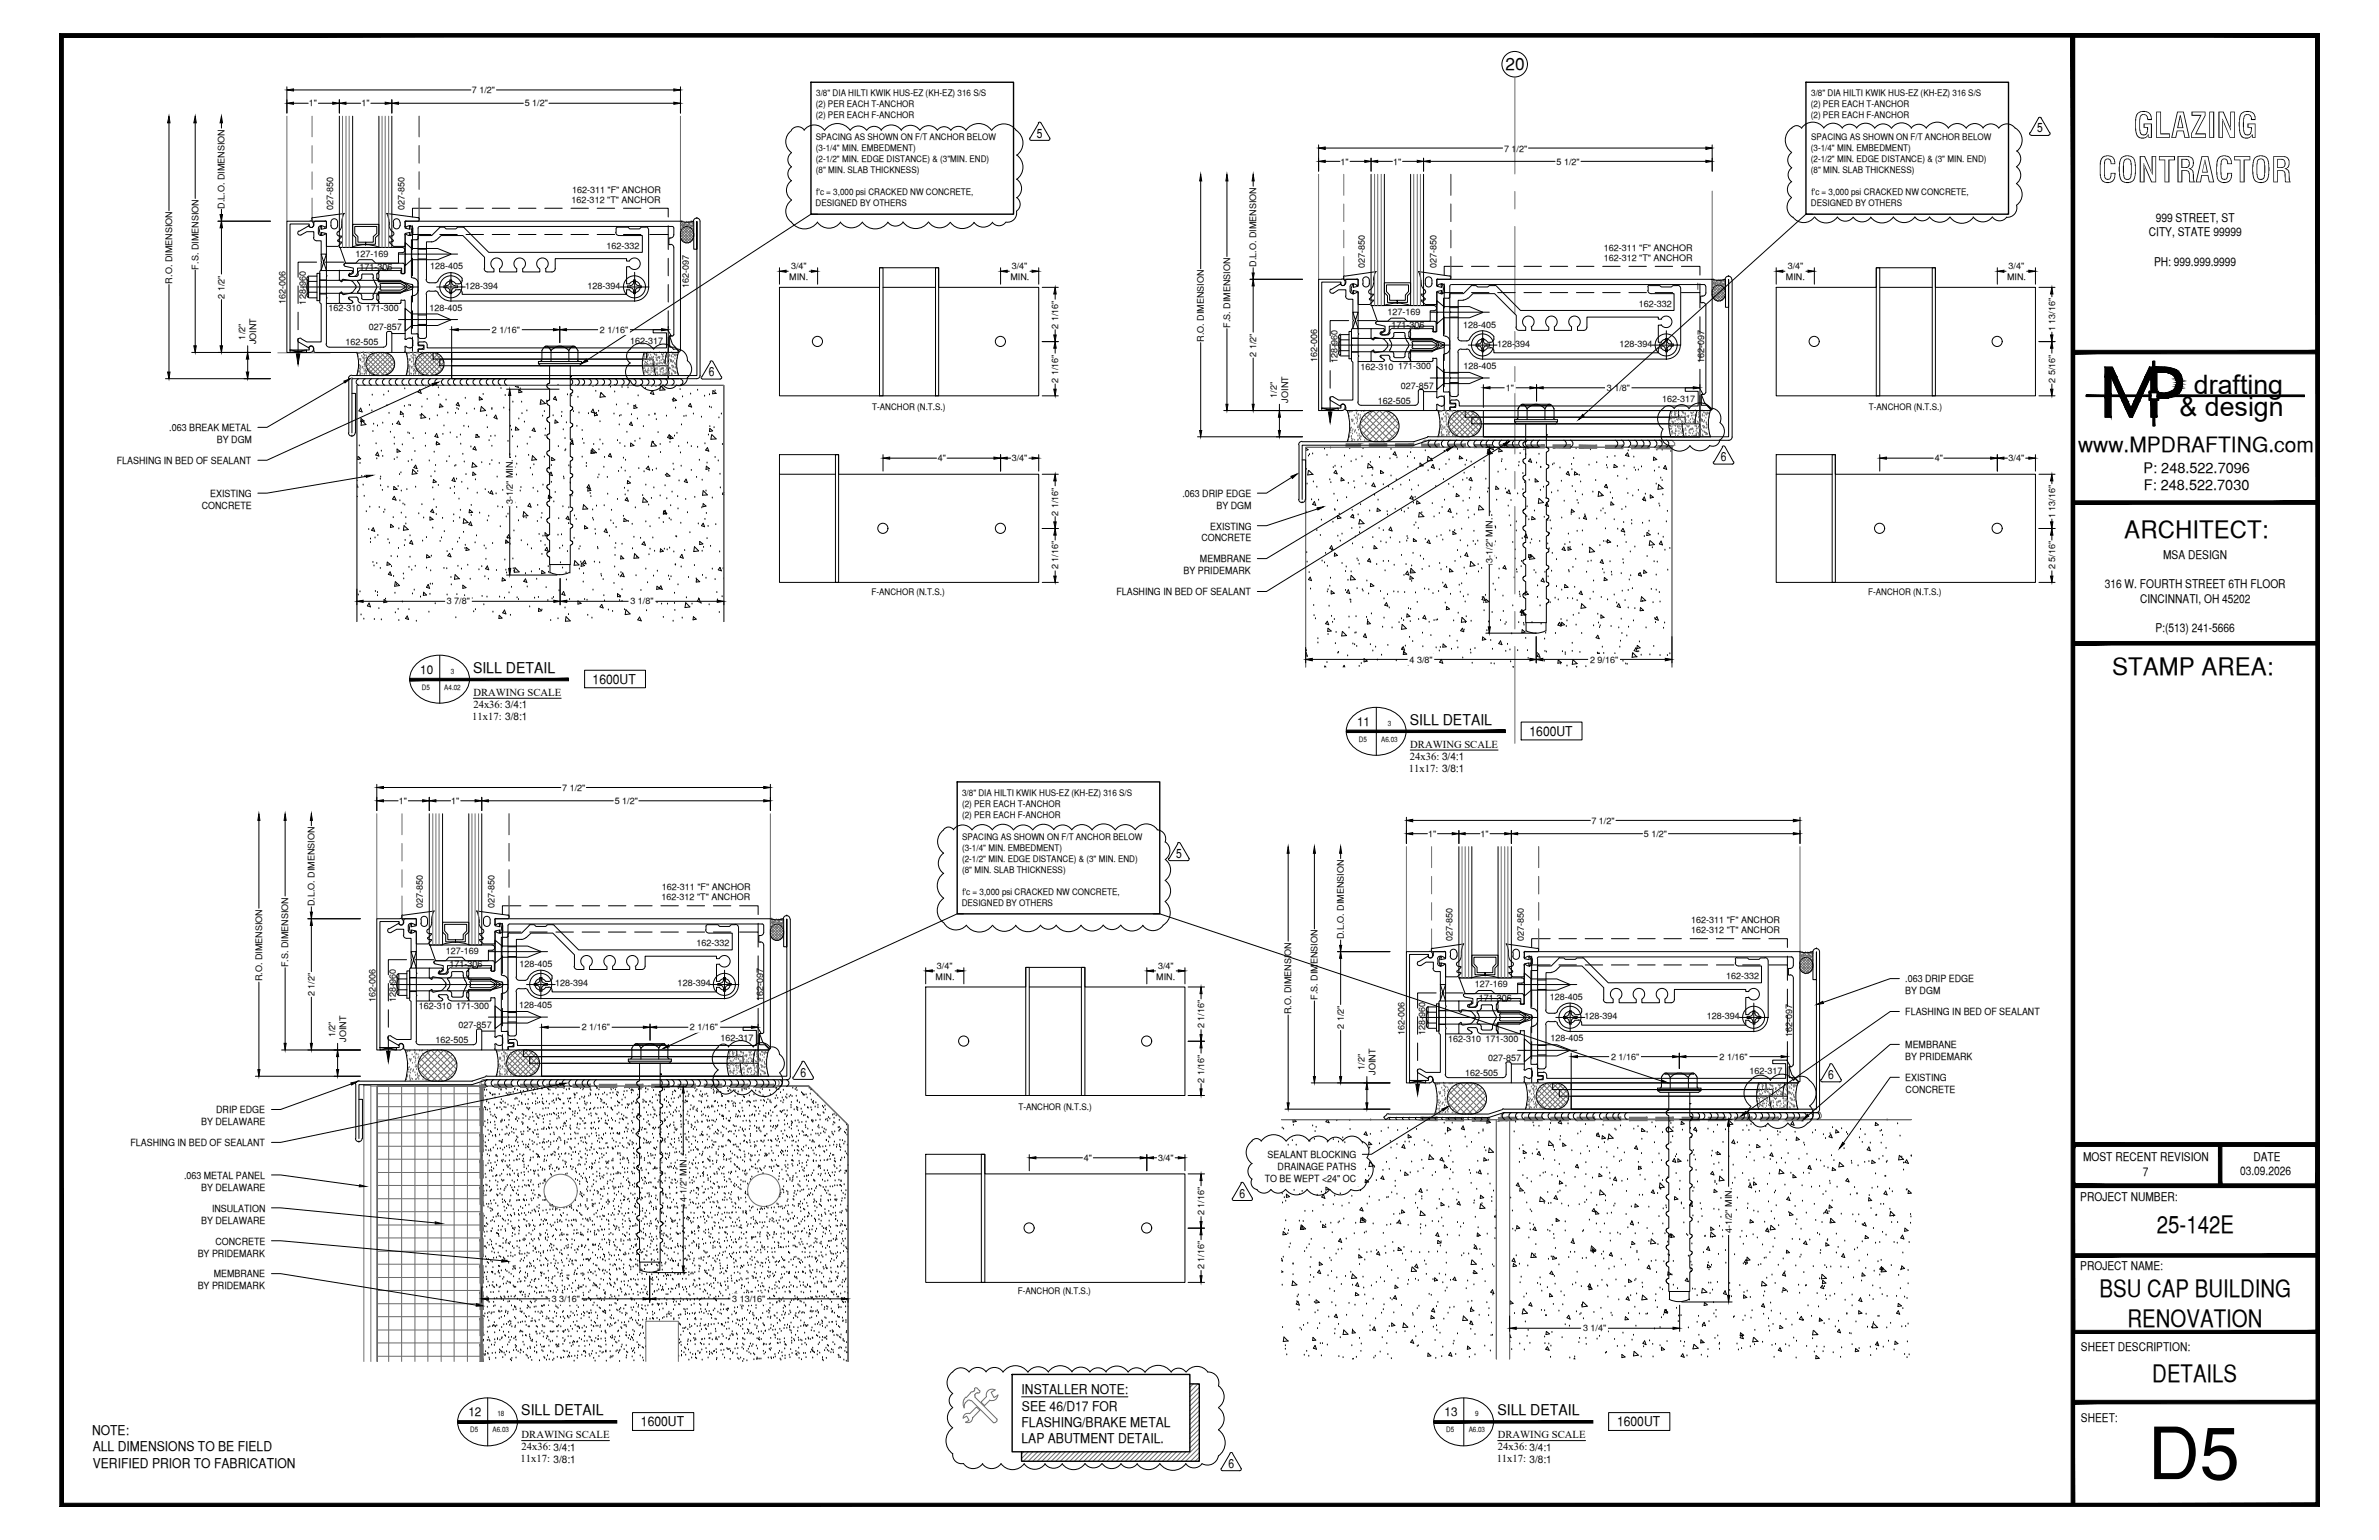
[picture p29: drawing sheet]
<svg xmlns="http://www.w3.org/2000/svg" width="432mm" height="279mm" viewBox="0 0 432 279" stroke-linecap="round" stroke-linejoin="round" font-family="sans-serif">
<defs><g id="words">
<text font-size="13.1" x="389.8" y="268.4">D5</text>
<g font-size="6.3">
<text x="387.2" y="25">GLAZING</text>
<text x="380.8" y="33.1">CONTRACTOR</text>
</g>
<g font-size="4.9">
<text x="398.2" y="71.5">drafting</text>
<text x="395.6" y="75.5">&amp; design</text>
</g>
<g font-size="4.4">
<text x="385.6" y="97.5">ARCHITECT:</text>
<text x="383.3" y="122.5">STAMP AREA:</text>
<text x="391.5" y="223.7">25-142E</text>
<text x="381.1" y="235.4">BSU CAP BUILDING</text>
<text x="386.1" y="240.7">RENOVATION</text>
<text x="390.7" y="250.7">DETAILS</text>
</g>
<text font-size="3.8" x="377.2" y="82">www.MPDRAFTING.com</text>
<text font-size="3.1" x="273.2" y="12.8">20</text>
<g font-size="2.7">
<text x="85.9" y="122.1">SILL DETAIL</text>
<text x="255.9" y="131.5">SILL DETAIL</text>
<text x="94.6" y="256.8">SILL DETAIL</text>
<text x="271.8" y="256.8">SILL DETAIL</text>
</g>
<g font-size="2.6">
<text x="389.1" y="85.8">P: 248.522.7096</text>
<text x="389.1" y="89">F: 248.522.7030</text>
</g>
<g font-size="2.4">
<text x="107.6" y="124">1600UT</text>
<text x="277.6" y="133.5">1600UT</text>
<text x="185.4" y="252.9">INSTALLER NOTE:</text>
<text x="185.5" y="255.9">SEE 46/D17 FOR</text>
<text x="16.7" y="260.3">NOTE:</text>
<text x="16.8" y="263.3">ALL DIMENSIONS TO BE FIELD</text>
<text x="116.3" y="258.8">1600UT</text>
<text x="185.4" y="258.9">FLASHING/BRAKE METAL</text>
<text x="185.4" y="261.9">LAP ABUTMENT DETAIL.</text>
<text x="293.5" y="258.8">1600UT</text>
<text x="16.8" y="266.4">VERIFIED PRIOR TO FABRICATION</text>
</g>
<g font-size="2.3">
<text x="188.2" y="25">5</text>
<text x="369.8" y="24">5</text>
<text x="128.7" y="68.3">6</text>
<text x="312.4" y="83.7">6</text>
<text x="213.5" y="155.6">5</text>
<text x="145.3" y="195.3">6</text>
<text x="331.9" y="195.8">6</text>
<text x="225" y="217.3">6</text>
<text x="222.9" y="266.3">6</text>
</g>
<g font-size="2.2">
<text x="391.3" y="40.2">999 STREET, ST</text>
<text x="390" y="42.9">CITY, STATE 99999</text>
<text x="391" y="48.2">PH: 999.999.9999</text>
<text x="392.6" y="101.3">MSA DESIGN</text>
<text x="382" y="106.7">316 W. FOURTH STREET 6TH FLOOR</text>
<text x="388.4" y="109.3">CINCINNATI, OH 45202</text>
<text x="391.2" y="114.7">P:(513) 241-5666</text>
<text x="76.3" y="122.2">10</text>
<text x="246.3" y="131.6">11</text>
<text x="378.1" y="210.6">MOST RECENT REVISION</text>
<text x="388.9" y="213.3">7</text>
<text x="406.6" y="213.2">03.09.2026</text>
<text x="409" y="210.6">DATE</text>
<text x="377.6" y="217.8">PROJECT NUMBER:</text>
<text x="377.6" y="230.4">PROJECT NAME:</text>
<text x="377.7" y="245.2">SHEET DESCRIPTION:</text>
<text x="85" y="256.9">12</text>
<text x="262.2" y="256.9">13</text>
<text x="377.7" y="257.9">SHEET:</text>
</g>
<g font-size="1.9">
<text x="85.7" y="130.6">11x17: 3/8:1</text>
<text x="85.9" y="126.2">DRAWING SCALE</text>
<text x="85.9" y="128.4">24x36: 3/4:1</text>
<text x="255.9" y="137.9">24x36: 3/4:1</text>
<text x="256" y="135.7">DRAWING SCALE</text>
<text x="255.7" y="140">11x17: 3/8:1</text>
<text x="94.7" y="260.9">DRAWING SCALE</text>
<text x="94.7" y="263.1">24x36: 3/4:1</text>
<text x="271.8" y="260.9">DRAWING SCALE</text>
<text x="271.8" y="263.1">24x36: 3/4:1</text>
<text x="94.5" y="265.3">11x17: 3/8:1</text>
<text x="271.7" y="265.3">11x17: 3/8:1</text>
</g>
<g font-size="1.8">
<text x="30.7" y="78.2">.063 BREAK METAL</text>
<text x="39.4" y="80.4">BY DGM</text>
<text x="21.2" y="84.1">FLASHING IN BED OF SEALANT</text>
<text x="36.6" y="92.3">CONCRETE</text>
<text x="38.2" y="90.1">EXISTING</text>
<text x="214.6" y="90.1">.063 DRIP EDGE</text>
<text x="220.8" y="92.3">BY DGM</text>
<text x="218.1" y="98.2">CONCRETE</text>
<text x="219.6" y="96.1">EXISTING</text>
<text x="202.6" y="107.9">FLASHING IN BED OF SEALANT</text>
<text x="214.8" y="104.2">BY PRIDEMARK</text>
<text x="217.8" y="102">MEMBRANE</text>
<text x="345.8" y="178.2">.063 DRIP EDGE</text>
<text x="345.8" y="180.4">BY DGM</text>
<text x="345.8" y="184.1">FLASHING IN BED OF SEALANT</text>
<text x="345.8" y="190.1">MEMBRANE</text>
<text x="345.8" y="192.3">BY PRIDEMARK</text>
<text x="345.8" y="196.1">EXISTING</text>
<text x="39.2" y="202">DRIP EDGE</text>
<text x="345.9" y="198.3">CONCRETE</text>
<text x="23.7" y="207.9">FLASHING IN BED OF SEALANT</text>
<text x="36.5" y="204.2">BY DELAWARE</text>
<text x="33.4" y="213.9">.063 METAL PANEL</text>
<text x="229.6" y="214.5">TO BE WEPT &lt;24&quot; OC</text>
<text x="230.1" y="210.1">SEALANT BLOCKING</text>
<text x="231.9" y="212.3">DRAINAGE PATHS</text>
<text x="36.5" y="216">BY DELAWARE</text>
<text x="36.5" y="222">BY DELAWARE</text>
<text x="38.5" y="219.8">INSULATION</text>
<text x="35.9" y="228">BY PRIDEMARK</text>
<text x="39.1" y="225.8">CONCRETE</text>
<text x="35.9" y="233.9">BY PRIDEMARK</text>
<text x="38.8" y="231.7">MEMBRANE</text>
</g>
<g font-size="1.6">
<text x="85.7" y="16.9">7 1/2&quot;</text>
<text x="148.1" y="17.4">3/8&quot; DIA HILTI KWIK HUS-EZ (KH-EZ) 316 S/S</text>
<text x="328.7" y="17.4">3/8&quot; DIA HILTI KWIK HUS-EZ (KH-EZ) 316 S/S</text>
<text x="56.1" y="19.3">1&quot;</text>
<text x="65.6" y="19.3">1&quot;</text>
<text x="95.2" y="19.3">5 1/2&quot;</text>
<text x="148.1" y="19.4">(2) PER EACH T-ANCHOR</text>
<text x="148.1" y="21.4">(2) PER EACH F-ANCHOR</text>
<text x="328.7" y="19.4">(2) PER EACH T-ANCHOR</text>
<text x="328.7" y="21.4">(2) PER EACH F-ANCHOR</text>
<text x="148.1" y="25.4">SPACING AS SHOWN ON F/T ANCHOR BELOW</text>
<text x="148.1" y="27.4">(3-1/4&quot; MIN. EMBEDMENT)</text>
<text x="148.1" y="29.4">(2-1/2&quot; MIN. EDGE DISTANCE) &amp; (3&quot;MIN. END)</text>
<text x="243.3" y="29.8">1&quot;</text>
<text x="252.9" y="29.8">1&quot;</text>
<text x="273" y="27.5">7 1/2&quot;</text>
<text x="282.5" y="29.8">5 1/2&quot;</text>
<text x="328.7" y="27.4">(3-1/4&quot; MIN. EMBEDMENT)</text>
<text x="328.7" y="29.4">(2-1/2&quot; MIN. EDGE DISTANCE) &amp; (3&quot; MIN. END)</text>
<text x="328.7" y="25.4">SPACING AS SHOWN ON F/T ANCHOR BELOW</text>
<text x="103.8" y="34.9">162-311 &quot;F&quot; ANCHOR</text>
<text x="148.1" y="31.4">(8&quot; MIN. SLAB THICKNESS)</text>
<text x="148.1" y="35.4">f'c = 3,000 psi CRACKED NW CONCRETE,</text>
<text x="328.7" y="31.4">(8&quot; MIN. SLAB THICKNESS)</text>
<text x="328.8" y="35.4">f'c = 3,000 psi CRACKED NW CONCRETE,</text>
<text x="40.8" y="37.8" transform="rotate(-90 40.8 37.8)">D.L.O. DIMENSION</text>
<text x="60.5" y="38.2" transform="rotate(-90 60.5 38.2)">027-850</text>
<text x="73.4" y="38.2" transform="rotate(-90 73.4 38.2)">027-850</text>
<text x="103.8" y="36.8">162-312 &quot;T&quot; ANCHOR</text>
<text x="148" y="37.3">DESIGNED BY OTHERS</text>
<text x="328.7" y="37.4">DESIGNED BY OTHERS</text>
<text x="64.5" y="46.5">127-169</text>
<text x="110.1" y="45.1">162-332</text>
<text x="291.1" y="47.3">162-312 &quot;T&quot; ANCHOR</text>
<text x="291.1" y="45.5">162-311 &quot;F&quot; ANCHOR</text>
<text x="31.2" y="51.4" transform="rotate(-90 31.2 51.4)">R.O. DIMENSION</text>
<text x="36" y="48.9" transform="rotate(-90 36 48.9)">F.S. DIMENSION</text>
<text x="65.3" y="49">171-306</text>
<text x="78.1" y="48.8">128-405</text>
<text x="84.5" y="52.4">128-394</text>
<text x="106.6" y="52.4">128-394</text>
<text x="125" y="52.3" transform="rotate(-90 125 52.3)">162-097</text>
<text x="143.3" y="50.8">MIN.</text>
<text x="143.6" y="48.8">3/4&quot;</text>
<text x="183.4" y="50.8">MIN.</text>
<text x="183.6" y="48.8">3/4&quot;</text>
<text x="228" y="48.4" transform="rotate(-90 228 48.4)">D.L.O. DIMENSION</text>
<text x="247.7" y="48.7" transform="rotate(-90 247.7 48.7)">027-850</text>
<text x="260.7" y="48.7" transform="rotate(-90 260.7 48.7)">027-850</text>
<text x="324.2" y="50.8">MIN.</text>
<text x="324.5" y="48.8">3/4&quot;</text>
<text x="364.3" y="50.8">MIN.</text>
<text x="364.6" y="48.8">3/4&quot;</text>
<text x="40.8" y="54.2" transform="rotate(-90 40.8 54.2)">2 1/2&quot;</text>
<text x="51.8" y="55.1" transform="rotate(-90 51.8 55.1)">162-006</text>
<text x="55.5" y="55.2" transform="rotate(-90 55.5 55.2)">128-960</text>
<text x="59.6" y="56.5">162-310</text>
<text x="66.4" y="56.5">171-300</text>
<text x="66.9" y="59.9">027-857</text>
<text x="78" y="56.4">128-405</text>
<text x="192.1" y="59.6" transform="rotate(-90 192.1 59.6)">2 1/16&quot;</text>
<text x="223.3" y="59.4" transform="rotate(-90 223.3 59.4)">F.S. DIMENSION</text>
<text x="251.8" y="57.1">127-169</text>
<text x="252.5" y="59.6">171-306</text>
<text x="265.6" y="59.4">128-405</text>
<text x="297.4" y="55.7">162-332</text>
<text x="44.5" y="61.6" transform="rotate(-90 44.5 61.6)">1/2&quot;</text>
<text x="46.5" y="62.5" transform="rotate(-90 46.5 62.5)">JOINT</text>
<text x="62.7" y="62.7">162-505</text>
<text x="89.3" y="60.4">2 1/16&quot;</text>
<text x="108.9" y="60.4">2 1/16&quot;</text>
<text x="114.4" y="62.4">162-317</text>
<text x="218.5" y="62" transform="rotate(-90 218.5 62)">R.O. DIMENSION</text>
<text x="228" y="64.7" transform="rotate(-90 228 64.7)">2 1/2&quot;</text>
<text x="239.1" y="65.7" transform="rotate(-90 239.1 65.7)">162-006</text>
<text x="242.8" y="65.8" transform="rotate(-90 242.8 65.8)">128-960</text>
<text x="271.7" y="62.9">128-394</text>
<text x="293.9" y="62.9">128-394</text>
<text x="309.3" y="65.8" transform="rotate(-90 309.3 65.8)">162-097</text>
<text x="373" y="60.1" transform="rotate(-90 373 60.1)">1 13/16&quot;</text>
<text x="192.1" y="69.4" transform="rotate(-90 192.1 69.4)">2 1/16&quot;</text>
<text x="247" y="67.1">162-310</text>
<text x="253.7" y="67">171-300</text>
<text x="254.3" y="70.5">027-857</text>
<text x="265.6" y="66.9">128-405</text>
<text x="273.3" y="71">1&quot;</text>
<text x="291.7" y="70.9">3 1/8&quot;</text>
<text x="373" y="69.4" transform="rotate(-90 373 69.4)">2 5/16&quot;</text>
<text x="158.3" y="74.4">T-ANCHOR (N.T.S.)</text>
<text x="231.8" y="72.1" transform="rotate(-90 231.8 72.1)">1/2&quot;</text>
<text x="233.8" y="73" transform="rotate(-90 233.8 73)">JOINT</text>
<text x="250.1" y="73.2">162-505</text>
<text x="301.7" y="72.9">162-317</text>
<text x="339.2" y="74.4">T-ANCHOR (N.T.S.)</text>
<text x="170.2" y="83.7">4&quot;</text>
<text x="183.6" y="83.7">3/4&quot;</text>
<text x="351.2" y="83.7">4&quot;</text>
<text x="364.6" y="83.7">3/4&quot;</text>
<text x="93.1" y="91.5" transform="rotate(-90 93.1 91.5)">3-1/2&quot; MIN.</text>
<text x="192.1" y="93.5" transform="rotate(-90 192.1 93.5)">2 1/16&quot;</text>
<text x="373" y="94" transform="rotate(-90 373 94)">1 13/16&quot;</text>
<text x="158.2" y="107.9">F-ANCHOR (N.T.S.)</text>
<text x="192.1" y="103.3" transform="rotate(-90 192.1 103.3)">2 1/16&quot;</text>
<text x="270.9" y="102.1" transform="rotate(-90 270.9 102.1)">3-1/2&quot; MIN.</text>
<text x="339.1" y="107.9">F-ANCHOR (N.T.S.)</text>
<text x="373" y="103.3" transform="rotate(-90 373 103.3)">2 5/16&quot;</text>
<text x="81.1" y="109.7">3 7/8&quot;</text>
<text x="114.4" y="109.7">3 1/8&quot;</text>
<text x="255.8" y="120.3">4 3/8&quot;</text>
<text x="288.6" y="120.3">2 9/16&quot;</text>
<text x="102" y="143.4">7 1/2&quot;</text>
<text x="72.4" y="145.9">1&quot;</text>
<text x="81.9" y="145.9">1&quot;</text>
<text x="111.6" y="145.9">5 1/2&quot;</text>
<text x="174.6" y="144.3">3/8&quot; DIA HILTI KWIK HUS-EZ (KH-EZ) 316 S/S</text>
<text x="174.6" y="146.4">(2) PER EACH T-ANCHOR</text>
<text x="174.6" y="148.3">(2) PER EACH F-ANCHOR</text>
<text x="288.9" y="149.5">7 1/2&quot;</text>
<text x="174.6" y="152.3">SPACING AS SHOWN ON F/T ANCHOR BELOW</text>
<text x="174.6" y="154.3">(3-1/4&quot; MIN. EMBEDMENT)</text>
<text x="259.2" y="151.8">1&quot;</text>
<text x="268.7" y="151.8">1&quot;</text>
<text x="298.4" y="151.8">5 1/2&quot;</text>
<text x="120.1" y="161.5">162-311 &quot;F&quot; ANCHOR</text>
<text x="174.6" y="156.3">(2-1/2&quot; MIN. EDGE DISTANCE) &amp; (3&quot; MIN. END)</text>
<text x="174.6" y="158.4">(8&quot; MIN. SLAB THICKNESS)</text>
<text x="57.1" y="164.4" transform="rotate(-90 57.1 164.4)">D.L.O. DIMENSION</text>
<text x="76.8" y="164.7" transform="rotate(-90 76.8 164.7)">027-850</text>
<text x="89.7" y="164.7" transform="rotate(-90 89.7 164.7)">027-850</text>
<text x="120.1" y="163.3">162-312 &quot;T&quot; ANCHOR</text>
<text x="174.6" y="164.3">DESIGNED BY OTHERS</text>
<text x="174.7" y="162.3">f'c = 3,000 psi CRACKED NW CONCRETE,</text>
<text x="307" y="167.4">162-311 &quot;F&quot; ANCHOR</text>
<text x="80.9" y="173.1">127-169</text>
<text x="126.4" y="171.7">162-332</text>
<text x="243.9" y="170.4" transform="rotate(-90 243.9 170.4)">D.L.O. DIMENSION</text>
<text x="263.7" y="170.7" transform="rotate(-90 263.7 170.7)">027-850</text>
<text x="276.6" y="170.7" transform="rotate(-90 276.6 170.7)">027-850</text>
<text x="307" y="169.3">162-312 &quot;T&quot; ANCHOR</text>
<text x="47.6" y="178" transform="rotate(-90 47.6 178)">R.O. DIMENSION</text>
<text x="52.3" y="175.5" transform="rotate(-90 52.3 175.5)">F.S. DIMENSION</text>
<text x="81.6" y="175.5">171-306</text>
<text x="94.3" y="175.5">128-405</text>
<text x="100.8" y="178.9">128-394</text>
<text x="123" y="178.9">128-394</text>
<text x="169.8" y="177.7">MIN.</text>
<text x="170.1" y="175.8">3/4&quot;</text>
<text x="209.9" y="177.7">MIN.</text>
<text x="210.2" y="175.8">3/4&quot;</text>
<text x="267.7" y="179.1">127-169</text>
<text x="313.3" y="177.7">162-332</text>
<text x="57.1" y="180.7" transform="rotate(-90 57.1 180.7)">2 1/2&quot;</text>
<text x="68.1" y="181.7" transform="rotate(-90 68.1 181.7)">162-006</text>
<text x="71.8" y="181.8" transform="rotate(-90 71.8 181.8)">128-960</text>
<text x="76" y="183.1">162-310</text>
<text x="82.8" y="183">171-300</text>
<text x="94.2" y="182.8">128-405</text>
<text x="138.5" y="181.5" transform="rotate(-90 138.5 181.5)">162-097</text>
<text x="234.4" y="184" transform="rotate(-90 234.4 184)">R.O. DIMENSION</text>
<text x="239.1" y="181.4" transform="rotate(-90 239.1 181.4)">F.S. DIMENSION</text>
<text x="268.4" y="181.5">171-306</text>
<text x="281.3" y="181.4">128-405</text>
<text x="287.6" y="184.9">128-394</text>
<text x="309.8" y="184.9">128-394</text>
<text x="60.8" y="188.2" transform="rotate(-90 60.8 188.2)">1/2&quot;</text>
<text x="62.8" y="189" transform="rotate(-90 62.8 189)">JOINT</text>
<text x="79.1" y="189.2">162-505</text>
<text x="83.2" y="186.4">027-857</text>
<text x="105.6" y="186.9">2 1/16&quot;</text>
<text x="125.2" y="186.9">2 1/16&quot;</text>
<text x="130.7" y="188.9">162-317</text>
<text x="218.6" y="186.6" transform="rotate(-90 218.6 186.6)">2 1/16&quot;</text>
<text x="243.9" y="186.7" transform="rotate(-90 243.9 186.7)">2 1/2&quot;</text>
<text x="255" y="187.7" transform="rotate(-90 255 187.7)">162-006</text>
<text x="258.7" y="187.8" transform="rotate(-90 258.7 187.8)">128-960</text>
<text x="262.8" y="189">162-310</text>
<text x="269.6" y="189">171-300</text>
<text x="281.4" y="188.8">128-405</text>
<text x="325.3" y="188.1" transform="rotate(-90 325.3 188.1)">162-097</text>
<text x="218.6" y="196.4" transform="rotate(-90 218.6 196.4)">2 1/16&quot;</text>
<text x="247.6" y="194.1" transform="rotate(-90 247.6 194.1)">1/2&quot;</text>
<text x="249.7" y="195" transform="rotate(-90 249.7 195)">JOINT</text>
<text x="265.9" y="195.2">162-505</text>
<text x="270.1" y="192.5">027-857</text>
<text x="292.4" y="192.3">2 1/16&quot;</text>
<text x="312.1" y="192.3">2 1/16&quot;</text>
<text x="317.6" y="194.9">162-317</text>
<text x="184.8" y="201.3">T-ANCHOR (N.T.S.)</text>
<text x="196.7" y="210.6">4&quot;</text>
<text x="210.2" y="210.6">3/4&quot;</text>
<text x="124.6" y="218.1" transform="rotate(-90 124.6 218.1)">4-1/2&quot; MIN.</text>
<text x="218.6" y="220.5" transform="rotate(-90 218.6 220.5)">2 1/16&quot;</text>
<text x="314.3" y="223.7" transform="rotate(-90 314.3 223.7)">4-1/2&quot; MIN.</text>
<text x="218.6" y="230.3" transform="rotate(-90 218.6 230.3)">2 1/16&quot;</text>
<text x="100.1" y="236.2">3 3/16&quot;</text>
<text x="132.9" y="236.2">3 13/16&quot;</text>
<text x="184.7" y="234.8">F-ANCHOR (N.T.S.)</text>
<text x="287.3" y="241.6">3 1/4&quot;</text>
</g>
<g font-size="1.3">
<text x="76.6" y="125.2">D5</text>
<text x="80.6" y="125.2">A4.02</text>
<text x="81.9" y="122.2">3</text>
<text x="251.9" y="131.6">3</text>
<text x="246.6" y="134.6">D5</text>
<text x="250.7" y="134.6">A6.03</text>
<text x="90.3" y="256.9">18</text>
<text x="267.8" y="256.9">9</text>
<text x="85.3" y="259.8">D5</text>
<text x="89.4" y="259.8">A6.03</text>
<text x="262.5" y="259.8">D5</text>
<text x="266.6" y="259.8">A6.03</text>
</g>
</g></defs>
<!-- layer: PDF10_Geometry -->
<path d="M50.4 64h9.5" fill="none" stroke="#7e7e7e" stroke-width=".18"/>
<path d="M64.8 112.8v-42.9h66.6v42.9" fill="none" stroke="#000" stroke-width=".18"/>
<!-- layer: SURROUNDING CONDITIONS -->
<g fill="none" stroke="#000" stroke-width=".18">
<path d="M65.5 74l.2 .7-.5-.2zM65.5 75.9l.6 .5-.6 .1zM65.7 76.3l.7 .7-.9 .2zM67.1 73.5h.1M67.5 74.5h.1M67.6 71.7h.1M67.7 78.3h.1M67.8 77h.1M68.5 77.3h.1M69.5 76.8h.1M69.7 71.7h.1M70.2 73.6h.1"/>
<path d="M70.5 71.1h.1M70.6 75h.1M70.9 78.4h.1M71.2 77h.1M71.6 79.4h.1M72.3 76.4l.3 .6-.6-.2zM72.7 74.6l.5 .5-.6 .1zM73.2 75.6h.1M73.4 73.7h.1M73.5 70.5h.1M73.7 69.9h.1M74 78.5h.1"/>
<path d="M74.2 73.5h.1M74.3 78.7h.1M74.5 73.6h.1M75 79.6h.1M75.9 71.1l.6 .3-.3-.7-.3 .5M76.3 75.4h.1M76.5 75l-.1 .9 .9-.1-.8-.7M76.6 73.9h.1M77.2 78.7h.1M77.2 70h.1M77.5 72.5h.1M78 76.1h.1"/>
<path d="M79.2 78.7l.3 .7-.6-.2zM79.4 75.4h.1M79.6 70.4h.1M79.6 71.8h.1M79.8 74h.1M79.9 73.3l.5 .5-.6 .1zM80.4 78.8h.1M80.6 77.3h.1M81 72.6h.1M81.3 74.9h.1M81.7 78.5h.1M82.7 75h.1"/>
<path d="M82.9 74.1h.1M82.9 79.4h.1M83.1 73l.3 .7-.6-.2zM83.2 74.3h.1M83.6 78.9h.1M84.2 77.3h.1M84.5 72.3h.1M84.7 75.1h.1M85 77.5h.1M86.1 74.2h.1M86.7 79h.1M87 72l.6 .5-.6 .1z"/>
<path d="M87 79.2l-.6 .2v-.6l.6 .5M87.4 73.7l-.2 .9 .9-.1-.7-.7M87.7 71.6h.1M88.3 75.4h.1M88.5 77.6h.1M88.8 79.9h.1M89.1 79.2h.1M89.3 74.3h.1M89.3 74.1h.1M89.9 79.1h.1M90 75.3l.2 .7-.5-.2zM90.9 70.5h.1"/>
<path d="M91.4 74h.1M91.7 71.8h.1M92.5 74.4h.1M92.6 77.3h.1M92.8 78h.1M93 79.2h.1M93.1 73h.1M93.6 77.5l.6 .5h-.7zM93.7 69.9l-.2 .2 .6 .2-.2-.4M94.2 76h.1M94.2 70.7l.5 .4-.5 .1zM94.4 70.9h.1"/>
<path d="M94.4 70.5h.1M94.7 73h.1M94.7 75.1h.1M95.2 76.6h.1M95.6 74.5h.1M96.2 79.4h.1M96.9 77.7l.3 .6-.6-.2zM98.2 73.1h.1M98.2 72.5l-.2 .8 1-.1-.8-.7M98.5 75.5h.1M98.8 74.7h.1M98.9 79.1h.1"/>
<path d="M99 77.9h.1M99.3 72.8h.1M99.4 79.5h.1M100.4 75.4h.1M100.8 76.2l.5 .4-.6 .2zM101 72.6l-.5-.2 .3-.5 .2 .7M101.3 69.9h.1M101.9 75.6h.1M102 74.8h.1M102.2 78h.1M102.6 79.6h.1M102.8 76.7h.1"/>
<path d="M103 71.6h.1M103.8 71.8h.1M103.8 79.8h.1M103.8 79.9l.3 .7-.6-.2zM104.1 74.7h.1M104.5 70h.1M104.7 77.3h.1M104.9 72.1h.1M105.1 74.9h.1M105.7 78.1h.1M105.7 79.7h.1M106.8 75.1h.1"/>
<path d="M107.6 70.1h.1M107.6 74.2l.3 .7-.6-.2zM107.9 74.9l.6 .4-.6 .1zM108.1 71h.1M108.3 75h.1M108.6 74.6h.1M108.9 79.8h.1M108.9 76.5h.1M109 71.2l-.1 .9 1-.2M109.1 71.2l.8 .8M109.2 71.4h.1M110.8 70.2h.1"/>
<path d="M111.4 75.1h.1M111.5 69.9h.1M111.6 71.1h.1M111.9 73.5h.1M112.1 79.9h.1M112.4 77.1h.1M112.5 75.5h.1M112.7 75.4h.1M112.9 70.3h.1M113.8 78.4h.1M114 70.4h.1M114 73.3h.1"/>
<path d="M114.6 76.6l.2 .6-.6-.2zM114.6 75.2h.1M115.1 73.5l.5 .5-.5 .1zM115.4 73.6h.1M115.7 76h.1M115.8 71.8h.1M116.1 79.6h.1M116.8 77.4h.1M117.2 70.5h.1M117.8 75.4h.1M118.3 70.1h.1M118.4 70.9l.3 .7-.7-.2z"/>
<path d="M118.9 75.2h.1M118.9 75.1h.1M119.1 70.1h.1M119.1 76.1h.1M119.4 78.5h.1M119.9 70l-.1 .8 .9-.1-.7-.7M120.3 70.6h.1M121 75.5h.1M121.5 78.9l.2 .7-.5-.2zM121.7 79.1l.5 .4-.6 .1zM122 72.6h.1M122.2 72.2l.6 .4-.6 .2z"/>
<path d="M122.4 79.1h.1M122.6 74h.1M122.9 78.6h.1M123.4 70.7h.1M123.6 70h.1M123.7 77.1h.1M123.9 72h.1M124.1 75.6h.1M124.5 75.5h.1M125.3 73.2l.2 .7-.5-.2zM125.3 71.5h.1M125.9 75.1h.1"/>
<path d="M126.6 70.8h.1M127.3 75.7h.1M127.9 71.9h.1M128.6 78.9h.1M128.8 71.6h.1M128.8 73.9h.1M128.8 77.4h.1M128.8 77.7l.5 .5-.5 .1zM129.1 74h.1M129.2 78.9l-.2 .8 1-.1-.8-.7M129.4 70.9l.6 .5h-.7zM129.6 77.6h.1"/>
<path d="M129.8 70.9h.1M130.5 75.8h.1M130.9 75.1h.1M64.8 90l.1 .1h-.1M64.8 87.1v.1M64.8 87.9l.2 .5-.2-.1M65 82.8l.5 .4-.6 .2zM65.2 83.1h.1M65.2 80.9h.1M65.3 84.1h.1M65.7 86.4h.1M65.9 88h.1"/>
<path d="M66.1 90h.1M66.2 86.5h.1M66.5 92.8h.1M66.9 96.1h.1M67.1 92h.1M67.2 97.8h.1M67.2 98.4h.1M67.8 95.8l.2 .6-.6-.2zM68.1 97.6h.1M68.3 80.5h.1M68.4 83.2h.1M68.5 82l.3 .7-.6-.2z"/>
<path d="M68.6 97.2h.1M68.8 92.1h.1M69 86.9h.1M69.1 88.1h.1M69.1 86.6h.1M69.2 81.9h.1M69.4 89h.1M69.5 82.8h.1M69.7 93h.1M69.8 92.5h.1M70.4 97.9h.1M70.4 88.4h.1"/>
<path d="M70.7 98.6h.1M70.9 95.1l.5 .5-.5 .1zM71.4 93.9h.1M71.5 88.3l.6 .5h-.7zM71.6 83.4h.1M71.6 80.6h.1M71.6 90l.3 .7-.7-.1zM72.1 83.1h.1M72.1 81.5l.5 .4-.5 .1zM72.3 88.3h.1M72.3 99.5h.1M72.4 95.9h.1"/>
<path d="M72.5 86.1h.1M72.6 90.9h.1M72.8 85.8h.1M72.8 93.1h.1M72.8 89.1h.1M73 80.7h.1M73.2 91.4h.1M73.3 95.4l.8 .7-.9 .1zM73.4 99h.1M73.5 91.6h.1M73.5 98h.1M73.7 95.1h.1"/>
<path d="M73.7 93.9h.1M73.9 88.8h.1M74.1 83.8h.1M74.4 97.2h.1M74.7 98l.2 .7-.5-.1zM74.7 83.5h.1M74.9 85.2l-.1 .8 .9-.1-.8-.7M75.3 81.9h.1M75.4 88.4h.1M75.4 84.4l.3 .6-.6-.2zM75.8 85.5h.1M76 93.2h.1"/>
<path d="M76.6 91.6h.1M76.7 98.2h.1M76.9 94h.1M77.2 81h.1M77.4 97.5h.1M77.9 83.6h.1M78 93.8l.6 .4-.6 .2zM78.2 86.5h.1M78.5 92.4l.2 .6-.5-.2zM78.5 88.5h.1M78.5 95.8h.1M78.7 87l.5 .4-.6 .2z"/>
<path d="M78.7 90.7h.1M78.8 82h.1M78.9 85.6h.1M79.1 84.5h.1M79.2 93.3h.1M79.2 80.5h.1M79.2 92.1h.1M79.2 80.1l.6 .5-.6 .1zM79.6 88.1h.1M79.9 98.2h.1M80.1 97.6h.1M80.3 94h.1"/>
<path d="M80.6 96.5h.1M81.1 83.8h.1M81.5 82.9h.1M81.7 88.6h.1M82.1 99.7h.1M82.3 94.6h.1M82.4 93.4h.1M82.4 86.7l.2 .7-.6-.2zM82.5 89.5h.1M82.5 88.4h.1M82.5 84.6h.1M82.7 84.5h.1"/>
<path d="M82.9 86.9h.1M83.1 98.4h.1M83.3 90.6h.1M83.4 97.7h.1M83.4 94h.1M83.6 92.6h.1M83.6 80.6h.1M83.8 87.5h.1M84 82.4h.1M84.1 96.6h.1M84.2 94.1l.8 .7-.9 .1zM84.3 83.8h.1"/>
<path d="M84.4 99.5h.1M84.5 98.9h.1M84.6 86.1h.1M84.6 99.3l.6 .5-.6 .1zM84.9 88.7h.1M85.2 92.5l.6 .5h-.6zM85.4 94.7l.3 .7-.6-.2zM85.5 81.1h.1M85.5 93.5h.1M85.5 91.7h.1M85.8 83.9l.8 .7-.9 .2zM85.9 85.7l.5 .4-.6 .1z"/>
<path d="M86.2 81l.2 .7-.5-.2zM86.2 98.5h.1M86.3 87.1h.1M86.5 97.2h.1M86.6 89.5h.1M87.1 93.1h.1M87.4 83.9h.1M87.9 99.1h.1M88.1 88.8h.1M88.2 99.6h.1M88.5 94.5h.1M88.6 89.3h.1"/>
<path d="M88.7 93.7h.1M88.9 84.3h.1M89.2 89l.3 .7-.6-.2zM89.3 83.6h.1M89.3 81h.1M89.4 98.6h.1M90 89.6h.1M90.2 86.6h.1M90.4 91.9h.1M90.6 84.1h.1M90.8 95.6h.1M91.2 92.1h.1"/>
<path d="M91.2 89h.1M91.8 98l.5 .4-.5 .2zM91.9 93.8h.1M92 98.4h.1M92.1 97.7h.1M92.2 80.1h.1M92.2 93.3h.1M92.3 97l.3 .7-.6-.2zM92.4 91.2l.6 .4-.7 .2zM92.5 88.2h.1M92.5 82.5h.1M92.6 98.7h.1"/>
<path d="M92.6 83.1h.1M93 84.3l.5 .5-.5 .1zM93 86h.1M93.1 83.3l.2 .7-.5-.2zM93.3 96.3h.1M93.5 91.2h.1M93.6 82.9h.1M93.7 86.2h.1M93.8 84.2h.1M93.8 92.1h.1M93.9 81.1h.1M94.1 94.5h.1"/>
<path d="M94.4 89.1h.1M94.6 88.5h.1M94.6 98.1h.1M95.1 93.9h.1M95.5 94h.1M95.7 80.6h.1M95.8 98.9h.1M95.8 93.5l-.9 .2 .2-.9 .7 .8M95.9 82.6h.1M96.1 91.3l.3 .7-.6-.2zM96.3 85h.1M96.5 99.6h.1"/>
<path d="M96.6 86.2h.1M96.8 88.6h.1M96.9 84.3h.1M97.4 83.4l-.9 .1 .1-.8 .8 .7M97.5 94.6h.1M97.6 89.2h.1M97.6 91.7h.1M97.9 97h.1M98.2 98.2h.1M98.2 94h.1M98.4 93.2h.1M98.6 88h.1"/>
<path d="M98.6 97.3h.1M98.8 82.9h.1M98.9 98.9h.1M98.9 96.6l.6 .6h-.6zM99.3 99.3l.2 .7-.6-.2zM99.6 89.9l.5 .4-.6 .1zM99.8 85.1h.1M100 85.7l.3 .6-.6-.2zM100.1 84.5h.1M100.1 87.5h.1M100.1 83l.6 .4-.6 .2zM100.5 91.1h.1"/>
<path d="M100.8 89.3h.1M101.3 97.1h.1M101.3 81h.1M101.4 94.1h.1M101.6 99.5h.1M101.9 97h.1M102.1 99.1h.1M102.2 91.9h.1M102.3 86.6h.1M102.4 86.9h.1M102.6 81.8h.1M102.7 81.6h.1"/>
<path d="M103.1 93.7l.2 .6-.6-.2zM103.2 95h.1M103.3 84.5h.1M103.3 92.1h.1M103.4 89.9h.1M103.5 87.6h.1M103.6 84.8h.1M103.8 90h.1M103.9 89.4h.1M104.2 97.7h.1M104.3 93.6h.1M104.6 94.2h.1"/>
<path d="M105.1 99.6h.1M105.3 99.2h.1M105.7 82.9h.1M105.9 91.6l.8 .7-.9 .1zM106 80.5h.1M106.1 95.4l.6 .4-.6 .1zM106.4 84.6h.1M106.4 84.1h.1M106.6 88.5h.1M106.7 88.5l.6 .5-.6 .1zM106.9 87.9l.2 .7-.5-.1zM107.1 89.5h.1"/>
<path d="M107.3 90.1h.1M107.3 81.7l.6 .5h-.6zM107.6 92.5h.1M107.6 94h.1M107.7 94.4h.1M107.8 80.6h.1M108 96.1h.1M108.1 96.9h.1M108.3 91.8h.1M108.3 82.1l-.9 .1 .1-.8 .8 .8M108.5 99.3h.1M108.5 86.7h.1"/>
<path d="M108.5 99.6h.1M108.7 81.6h.1M108.7 86.2h.1M109.4 80.6h.1M109.6 84.8h.1M109.7 91.8h.1M109.7 83h.1M110 95.9l.2 .7-.5-.1zM110.2 86.6h.1M110.3 89.7h.1M110.6 97.3h.1M110.7 82.3l.3 .6-.6-.2z"/>
<path d="M110.9 94.5h.1M111 92.6h.1M111.3 95h.1M111.6 99.4h.1M111.8 98.6h.1M111.8 95.7h.1M112.1 90.6h.1M112.3 85.5h.1M112.5 80.5h.1M112.8 84.9h.1M112.9 98.7h.1M113.2 83.1h.1"/>
<path d="M113.2 93.7h.1M113.3 94l.6 .5-.7 .1zM113.3 88.6h.1M113.4 81h.1M113.5 89.8h.1M113.5 85.5h.1M113.5 83.5h.1M113.8 90.3l.2 .6-.5-.2zM113.9 87.2l.5 .4-.5 .2zM114 89.1h.1M114 94.6h.1M114.4 86.6h.1"/>
<path d="M114.5 80.4l.6 .4-.7 .2zM114.7 95.1h.1M114.8 99.6h.1M115.1 97.5h.1M115.3 80.1h.1M115.3 92.1h.1M116 85h.1M116.3 97.7h.1M116.6 89.9h.1M116.8 90.3l.7 .8h-.9zM116.9 85.6h.1M116.9 98.3l.3 .6-.7-.2z"/>
<path d="M117.2 94.7h.1M117.2 88h.1M117.7 84.6l.2 .7-.6-.3zM117.7 91.6h.1M117.7 82.9h.1M118 99.6h.1M118 95.6h.1M118.2 90.4h.1M118.4 80.1l.7 .8-.9 .1zM118.4 80.2h.1M118.4 85.3h.1M118.5 97.6h.1"/>
<path d="M118.6 80.3h.1M118.7 88.5h.1M119.1 85.1h.1M119.6 94h.1M119.8 90h.1M119.8 80.6h.1M119.9 82.1h.1M119.9 99.6l.5 .4-.6 .1zM120.4 94.8h.1M120.5 92.7l.5 .5-.6 .1zM120.6 99.6h.1M120.7 88.1h.1"/>
<path d="M120.7 92.6l.3 .7-.6-.2zM120.8 86.2h.1M121 90.5h.1M121 85.9l.6 .5h-.6zM121.1 99.8h.1M121.5 94.1h.1M121.5 99.4h.1M121.6 80.3h.1M121.7 91.8h.1M121.8 94.4h.1M122 89.3h.1M122.2 84.2h.1"/>
<path d="M122.3 85.2h.1M122.7 97.3h.1M122.8 97.4h.1M123 90.1h.1M123.1 92.3h.1M123.2 81h.1M123.3 87.2h.1M123.5 82.2h.1M123.6 94.9h.1M123.6 84.6h.1M124.3 99.9h.1M124.5 90.6h.1"/>
<path d="M124.5 86.9l.3 .7-.6-.2zM124.8 80.4h.1M124.8 93h.1M125.2 96.6h.1M125.5 85.3h.1M125.5 81h.1M126 99.2l.8 .7-.9 .2zM126.1 90.2h.1M126.4 86.6h.1M126.6 81.2h.1M126.7 95.1h.1M126.9 83.5h.1"/>
<path d="M127 98.2l.6 .5-.6 .1zM127.4 92.1h.1M127.4 87.1h.1M127.6 91.4l.5 .4-.5 .1zM127.6 89l.8 .8-.9 .1zM127.6 94.9l.3 .7-.6-.2zM127.7 99.3h.1M128 80.5h.1M128 94.2h.1M128.1 89.1h.1M128.2 93.2h.1M128.2 84.6l.6 .4-.7 .2z"/>
<path d="M128.3 84h.1M128.3 97.7h.1M128.4 81.2l.3 .7-.6-.2zM128.5 95.5h.1M128.7 85.5h.1M129 99.1h.1M129.3 90.4h.1M129.8 83h.1M129.9 95.2h.1M130.4 83.6h.1M130.7 86h.1M130.7 88.5h.1"/>
<path d="M131.1 80.6h.1M131.2 89.6h.1M131.4 89.3l-.3 .4 .3 .1M237 81.3l.4 .3-.4 .1M237 92.9h.1M237.1 85.2h.1M237.2 87.8h.1M237.5 82.7h.1M237.5 85.3l-.1 .9 .9-.2M237.6 85.3l.7 .8M237.7 82.5h.1M238.1 90.7h.1"/>
<path d="M238.3 82.4h.1M238.4 87.4h.1M238.6 91l.2 .7-.5-.2zM239 88.4h.1M239 96.3h.1M239.1 92.3h.1M239.3 90.7h.1M239.6 97.2h.1M239.8 94.4h.1M240.4 81.5h.1M240.9 82.6h.1M241.4 87.1h.1"/>
<path d="M241.5 81.3h.1M241.6 87.6h.1M241.7 99.8h.1M241.7 99l.2 .7-.5-.2zM241.9 94.7h.1M242 84.8h.1M242.1 89.7h.1M242.3 92.5h.1M242.3 84.6h.1M242.3 92.6h.1M242.4 85.3l.3 .7-.6-.2zM242.8 90.9h.1"/>
<path d="M242.8 97.3h.1M242.8 93.5l.6 .5-.6 .1zM243.1 93.3h.1M243.3 98.2h.1M243.5 84.8h.1M243.5 86.7l.5 .4-.6 .1zM243.6 96.9h.1M244 82.7h.1M244.4 90.3h.1M244.7 87.7h.1M245 81.4h.1M245.2 83.8h.1"/>
<path d="M245.4 95.9h.1M245.4 92.6h.1M245.5 98.7h.1M245.5 93.3l.2 .7-.5-.2zM245.7 93.6h.1M245.7 87.4h.1M245.9 88.5h.1M246 97.4h.1M246.1 83.4h.1M246.5 93.4h.1M246.8 96.6h.1M246.8 95.8h.1"/>
<path d="M246.8 94.2l.8 .8-1 .1zM247 91.6h.1M247.2 82.9h.1M247.2 86.5h.1M247.3 99.4h.1M247.4 81.4h.1M247.9 87.8h.1M248.6 92.7h.1M248.7 83.9h.1M249 86.3h.1M249.2 97.5h.1M249.2 85.2h.1"/>
<path d="M249.2 84.8l-1 .1 .1-.8 .9 .7M249.3 87.6l.3 .7-.6-.2zM249.4 99l.5 .5-.5 .1zM249.5 89.9h.1M250 92.2l.6 .4-.7 .2zM250.1 90.7h.1M250.3 95.9h.1M250.4 83h.1M250.6 85.3l.5 .5-.5 .1zM250.6 98.3h.1M251.1 87.9h.1M251.1 96.3h.1"/>
<path d="M251.6 98.5h.1M251.8 92.8h.1M251.8 93.4h.1M252 88.3h.1M252.3 83.2h.1M252.3 97.6h.1M252.4 95.6l.3 .7-.6-.2zM252.5 86.4h.1M252.5 81.5h.1M252.8 88.8h.1M253.2 82l.2 .6-.5-.2zM253.2 92.4h.1"/>
<path d="M253.4 87.1h.1M253.6 83.1h.1M254.1 98.4h.1M254.3 88h.1M254.4 92.6h.1M254.9 92.9h.1M255.3 98.2h.1M255.4 97.3h.1M255.5 82.9h.1M255.5 97.7h.1M255.5 84.8h.1M255.6 92.3h.1"/>
<path d="M255.8 87.2h.1M256 82.1h.1M256.2 88.9h.1M256.2 90l.3 .6-.6-.2zM256.5 90.4h.1M256.5 91.2h.1M256.5 97.7l.6 .5h-.6zM256.7 95.3h.1M256.7 83.2h.1M256.9 90.2h.1M257 94.9h.1M257.1 85.2h.1"/>
<path d="M257.2 90.9l.5 .4-.6 .1zM257.4 88.1h.1M257.4 95.9h.1M257.6 93l-.1 .8 .9-.1-.7-.7M257.7 84l.6 .5-.6 .1zM258.1 93h.1M258.7 97.9h.1M258.7 81.8h.1M259.2 85.4h.1M259.3 98l.3 .6-.6-.2zM259.8 83.3h.1M260 91.4h.1"/>
<path d="M260 83.6h-.9l.1-.8 .8 .8M260.1 84.3l.2 .7-.5-.2zM260.3 93.8h.1M260.6 88.3h.1M260.8 97.4h.1M261.2 93.2h.1M261.2 85.2h.1M261.6 97.2h.1M261.7 92.1h.1M261.9 98h.1M262 87h.1M262.1 81.9h.1"/>
<path d="M262.2 81.9h.1M262.2 90.7h.1M262.4 84.3h.1M263 87.9h.1M263 83.4h.1M263.1 96.3h.1M263.1 92.3l.3 .7-.6-.2zM263.7 93.9h.1M263.7 96.4l.6 .4-.6 .2zM263.8 88.4h.1M264 96.3h.1M264.4 89.5l.5 .5-.6 .1z"/>
<path d="M264.4 93.3h.1M264.5 99.9h.1M264.5 81.5h.1M264.9 82.7l.6 .5h-.6zM265 98.1h.1M265.3 96h.1M265.5 87.1h.1M265.6 90.9h.1M265.7 85.9h.1M265.9 84.4h.1M266.2 83.6h.1M266.3 86.8h.1"/>
<path d="M266.4 99.1h.1M266.4 92.6h.1M266.6 94h.1M266.7 90.4h.1M266.8 88.9h.1M267 88.5h.1M267 86.6l.2 .6-.6-.1zM267 83.8h.1M267.4 98.2h.1M267.5 96.4h.1M267.6 93.4h.1M267.6 84.8h.1"/>
<path d="M267.8 98.8h.1M268.2 98.2h.1M268.5 91.7l-.1 .8h.9l-.8-.8M268.5 90.4h.1M269.4 83.7h.1M269.5 95.9h.1M269.7 86.9h.1M270 89.3h.1M270.1 94.6l.2 .6-.6-.1zM270.1 88.6h.1M270.4 92.9h.1M270.6 81.2l-.1 .1 .6 .3-.2-.4"/>
<path d="M270.8 93.5h.1M270.8 82.3l-.9 .1 .2-.9 .8 .8M270.9 95.1l.6 .4-.7 .1zM271.3 98.9h.1M271.4 98.3h.1M271.5 95.8h.1M271.5 88.2l.5 .5-.5 .1zM271.7 90.7h.1M271.9 85.7h.1M272.1 81.4l.6 .5-.7 .1zM272.5 83.8h.1M272.6 83.4h.1"/>
<path d="M273.2 88.7h.1M273.3 85.2h.1M273.4 89.4h.1M273.7 91.8h.1M273.9 88.9l.2 .7-.5-.2zM273.9 93.6h.1M274.2 95.4h.1M274.3 90.8h.1M274.6 98.4h.1M275 99.8h.1M275.2 94.7h.1M275.2 96.3h.1"/>
<path d="M275.5 89.6h.1M275.7 84.5h.1M275.7 83.9h.1M275.9 82.3h.1M276.3 97.7h.1M276.4 88.8h.1M276.4 85.9h.1M276.5 92.6h.1M276.6 81.6h.1M276.7 87.6h.1M276.9 82.5h.1M277 96.9l.2 .7-.5-.2z"/>
<path d="M277.1 93.7h.1M277.2 91.9h.1M277.5 94.3h.1M277.6 87.1h.1M277.7 98.6h.1M277.7 83.2l.3 .7-.6-.2zM278 97.9h.1M278.1 93.7l.5 .5-.6 .1zM278.5 92.7h.1M278.6 86.9l.6 .5h-.6zM278.9 84h.1M279.3 82.4h.1"/>
<path d="M279.3 90.4l.9 .8-1 .1zM279.5 98.2h.1M279.6 89h.1M279.7 84.8h.1M280.2 88.4h.1M280.3 93.9h.1M280.6 90.4h.1M280.8 91.2l.3 .7-.6-.2zM280.9 98.7h.1M280.9 94.4h.1M281.2 99.6h.1M281.2 96.8h.1"/>
<path d="M281.4 94.5h.1M281.6 95.9h.1M281.6 89.4h.1M281.8 84.3h.1M282.1 84.1h.1M282.8 89.1h.1M283.1 84.9h.1M283.4 87.3h.1M283.5 94h.1M283.8 99.3l.3 .6-.6-.2zM283.9 90.9h.1M284 98.8h.1"/>
<path d="M284.6 99.3l.6 .4-.6 .1zM284.6 85.5l.3 .7-.6-.2zM284.7 96.9h.1M284.9 98.4h.1M285 99.3h.1M285.2 93.3h.1M285.2 84.3h.1M285.2 92.4l.5 .4-.5 .2zM285.3 85.2h.1M285.4 88.3h.1M285.6 83.2h.1M285.8 85.6l.6 .4-.7 .2z"/>
<path d="M285.9 89.2h.1M286.1 81.4h.1M286.3 96.4h.1M286.3 90.8h.1M286.4 91.3h.1M286.6 94.1h.1M286.6 86.2h.1M286.9 87.4h.1M286.9 81.2h.1M287.2 98.9h.1M287.2 89.8h.1M287.2 96.3h.1"/>
<path d="M287.7 93.4h.1M287.7 93.5l.3 .7-.6-.2zM288.4 84.4h.1M288.5 99.4h.1M288.6 99.3l-.1 .9 .9-.1-.7-.7M288.7 81.6h.1M289.1 89.3h.1M289.6 87.2h.1M289.8 94.2h.1M289.8 83.9h.1M290.4 99h.1M290.6 92.7h.1"/>
<path d="M290.6 89.9h.1M291 92.3h.1M291 89.9l-.9 .1 .1-.8 .8 .7M291.1 98.2h.1M291.3 93.2h.1M291.4 95.9h.1M291.5 88.1h.1M291.5 98.3h.1M291.5 87.9l.3 .6-.6-.2zM291.6 84.5h.1M291.7 83h.1M291.7 84.9h.1"/>
<path d="M291.8 97.9l.6 .5-.7 .1zM292.3 89.4h.1M292.4 91.1l.5 .5h-.5zM292.7 90.4h.1M293 94.3h.1M293 84.3l.6 .4-.7 .1zM293.1 82.8h.1M293.6 99.1h.1M293.6 86.4h.1M293.6 96h.1M294.4 92.5h.1M294.6 95.9l.3 .6-.6-.2z"/>
<path d="M294.7 94.8h.1M294.8 84.6h.1M294.9 97.1h.1M295.1 92h.1M295.1 98.4h.1M295.3 86.9h.1M295.4 82.2l.3 .6-.7-.2zM295.5 89.5h.1M295.5 81.8h.1M296.2 94.4h.1M296.2 95.1h.1M296.4 90h.1"/>
<path d="M296.5 82.9h.1M296.6 84.9h.1M296.7 99.3h.1M296.9 85.3h.1M297.4 89h.1M297.4 85.3h.1M297.9 84.7h.1M298.1 94.9h.1M298.3 90.8h.1M298.4 97.3h.1M298.4 90.2l.3 .7-.6-.3zM298.6 89.7h.1"/>
<path d="M299 96.6l.5 .4-.6 .2zM299.3 96.4h.1M299.3 94.6h.1M299.5 98.1l-.2 .8 1-.1-.8-.7M299.5 89.8l.6 .4-.6 .2zM299.9 99.4h.1M300.3 85.5h.1M300.6 87.8h.1M300.7 83.4l-.6 .1 .1-.6 .5 .5M300.7 81.7h.1M301 96.9h.1M301.1 87.9l.8 .7"/>
<path d="M301.1 87.9l-.2 .9 .9-.2M301.1 84.8h.1M301.1 91.4h.1M301.2 91.8h.1M301.4 86.7h.1M301.5 98.2l.3 .7-.6-.2zM301.7 81.7h.1M301.7 87.2h.1M301.8 89.8h.1M301.9 97.5h.1M302.2 99.8h.1M302.3 84.5l.2 .7-.6-.2z"/>
<path d="M302.5 94.7h.1M302.6 92.8h.1M303.1 99.5h.1M303.3 81.9h.1M65 107.9h.1M65.3 107.4h.1M65.5 111.6h.1M66 112.3h.1M67 109.4l.2 .7-.5-.2zM67.7 102h.1M67.9 102.7h.1M67.9 112.4h.1"/>
<path d="M68.1 107.3h.1M68.4 102.2h.1M68.5 107.5h.1M68.5 108.1h.1M68.8 110.4h.1M69 103.1h.1M69.2 112.5h.1M69.7 108.8l.5 .4-.5 .1zM70 108.7h.1M70.3 102l.6 .4-.7 .2zM70.8 103.8l.3 .6-.6-.2zM71 101h.1"/>
<path d="M71.1 102.8h.1M71.4 104.6h.1M71.7 107.6h.1M71.8 111.2h.1M71.8 105.5l.7 .7-.9 .2zM71.9 106.1h.1M72.1 101h.1M72.3 110.6h.1M72.4 112.6h.1M73 109.2h.1M73.2 104.1h.1M73.3 105h.1"/>
<path d="M73.9 111.8l.3 .6-.6-.2zM74.2 102.9h.1M74.2 110.6h.1M74.4 101.1h.1M74.7 103.4h.1M74.9 107.8h.1M75.2 107.1h.1M75.4 102.7h.1M75.6 112.7h.1M76.3 108.3h.1M76.9 107.4l.5 .5-.6 .1zM77.4 103.1h.1"/>
<path d="M77.5 100.6l.5 .5-.6 .1zM77.7 106l.3 .7-.6-.1zM77.9 111.1h.1M78 107.8h.1M78.1 106h.1M78.2 103.6h.1M78.3 100.9h.1M78.5 106h.1M79 109.5h.1M80.6 103.1h.1M81.1 103.2h.1M81.2 107.9h.1"/>
<path d="M81.2 100.1h.1M81.6 100.4l.3 .6-.6-.2zM81.7 109.9h.1M81.9 104.8h.1M81.9 106.1h.1M82 108.7h.1M82.2 108.5h.1M82.7 112.1h.1M82.9 107.9h.1M83.1 102.7h.1M83.4 105l-.9 .1 .1-.8 .8 .7M83.8 103.3h.1"/>
<path d="M84 106.2l.6 .4-.6 .1zM84.3 108.1h.1M84.6 108.4l.3 .6-.6-.2zM84.9 102.6h.1M85.3 105.1h.1M85.7 108.6h.1M86 111h.1M86.3 110.6h.1M86.9 103.4h.1M87.4 102.8h.1M87.5 108.2h.1M87.8 109.7h.1"/>
<path d="M88 104.6h.1M88.2 101.5h.1M88.4 108.3h.1M88.5 102.7l.2 .7-.6-.2zM88.6 105.1h.1M89.5 111.1h.1M90.1 103.5h.1M90.6 111.6l.5 .5-.5 .1zM90.7 108.3h.1M91.2 104.8l.6 .5-.7 .1zM91.6 108.5h.1M91.6 110.7l.2 .7-.6-.2z"/>
<path d="M91.6 101.6h.1M91.8 103.4h.1M91.9 103.9h.1M92.4 107.6h.1M92.6 111.6h.1M92.8 106.6h.1M93.1 101.4h.1M93.2 103.2h.1M93.3 103.6h.1M93.5 103l.7 .8h-.9zM93.9 108.5h.1M94.1 108.8h.1"/>
<path d="M95.4 104.1h.1M95.4 105l.2 .7-.5-.2zM95.7 106.5h.1M96.1 110.1h.1M96.5 103.8h.1M97 108.5h.1M97.4 105.1h.1M97.7 108.4h.1M97.8 110.4l.5 .4-.6 .1zM97.9 103.3h.1M98.4 100.6h.1M98.4 110.7h.1"/>
<path d="M98.4 103.5l.5 .4-.6 .2zM99.1 106.6h.1M99.4 109h.1M99.5 102.8h.1M99.6 103.8h.1M99.9 112.6h.1M100.2 108.6h.1M100.5 108.4h.1M101.3 112.3h.1M101.5 107.2h.1M101.7 102.1h.1M102.1 103.1h.1"/>
<path d="M102.3 107.3l.3 .7-.6-.2zM102.6 110.3h.1M102.7 103.9h.1M102.7 111.9l.8 .7-.9 .1zM102.8 105.2h.1M102.9 109.1h.1M103 100.1h.1M103.2 111.5h.1M103.4 108.8h.1M104.3 101.7l.8 .8-.9 .1zM104.9 109l.6 .5-.6 .1zM105.2 103.3h.1"/>
<path d="M105.4 102h.1M105.5 102.2l.6 .4-.6 .1zM105.9 105.6h.1M105.9 104.1h.1M106.1 108.8h.1M106.1 101.7l.3 .6-.6-.2zM106.6 108.9h.1M106.7 111.6h.1M107.4 112.1h.1M107.6 107.1h.1M107.9 102h.1M108.8 102.1h.1"/>
<path d="M109.1 104.2h.1M109.2 104.5h.1M109.2 109.7l.3 .6-.6-.2zM109.5 105.2h.1M109.6 108.1h.1M109.7 109h.1M110.4 110.7h.1M111.2 110.9h.1M111.4 105.9h.1M111.6 102.9h.1M111.6 100.8h.1M112.1 107.7l.5 .4-.5 .2z"/>
<path d="M112.3 104.3h.1M112.5 109h.1M112.5 108.4h.1M112.6 104.6h.1M112.7 103.9h.1M112.7 100.8l.5 .5-.6 .1zM112.9 109.1h.1M112.9 107h.1M113 103.9l.3 .7-.6-.1zM113.3 110.6h.1M113.6 110.6l.8 .8-.9 .1zM115.2 100.5l.8 .7-.9 .1z"/>
<path d="M115.4 104.5h.1M115.6 101.1h.1M116.1 109.2h.1M116.1 112l.3 .6-.6-.1zM116.3 107.1h.1M116.6 109.5h.1M117.2 103.3h.1M117.3 110.8h.1M117.5 105.7h.1M117.8 100.6h.1M118.2 108.8h.1M118.6 104.5h.1"/>
<path d="M118.8 100h.1M119.3 109.3h.1M119.3 106.4l.5 .4-.6 .1zM119.3 103.6h.1M120 106.3l.2 .6-.6-.2zM120.1 109.6h.1M120.4 112h.1M121.2 109.6h.1M121.3 104.5h.1M121.5 105.2h.1M121.8 104.6h.1M122.2 112.7h.1"/>
<path d="M122.3 100.1h.1M122.4 109.5h.1M122.4 107.6h.1M122.5 110.7h.1M122.6 102.5h.1M123.1 106.1h.1M123.6 102.9h.1M123.8 100.6l.2 .7-.6-.2zM123.8 112.1h.1M124.5 109.3l.7 .8-.9 .1zM124.6 108.5h.1M125 104.8h.1"/>
<path d="M125.6 109.6h.1M125.9 111.9l.5 .4-.6 .2zM126 102.6h.1M126.4 105h.1M126.4 105l.6 .5-.6 .1zM126.8 108.6h.1M126.9 108.6l.2 .7-.5-.2zM127.3 109.5h.1M127.4 100h.1M127.5 104.4h.1M128.1 104.9h.1M128.7 109.7h.1"/>
<path d="M129.3 103.3h.1M129.8 105.2h.1M130.1 107.5h.1M130.2 108.8h.1M130.6 111.1h.1M130.6 100.1h.1M130.7 102.9l.2 .7-.5-.2zM131.1 108.3h.1M131.3 103.2h.1M131.3 105h.1M237 118.5v-.1l.3 .7-.3-.2M237.1 118h.1"/>
<path d="M237.2 100.3h.1M237.2 102h.1M237.6 103.9h.1M237.8 104.7l.3 .6-.6-.1zM237.9 106.9h.1M238.4 109.9h.1M238.5 111.7h.1M238.8 112.3h.1M239.2 116.6h.1M239.2 115.9h.1M240 101.8h.1M240.4 102.1h.1"/>
<path d="M240.6 100.4h.1M240.9 102.7h.1M240.9 107.4h.1M240.9 112.7l.3 .6-.6-.1zM241 107h.1M241 115.1h.1M241 114l.6 .5-.6 .1zM241.2 110h.1M241.4 106.4h.1M241.5 104.9h.1M241.6 107.2l.6 .4-.6 .2zM241.7 111.8h.1"/>
<path d="M241.9 112.9h.1M242.2 112.4h.1M242.3 100.3l.5 .5-.6 .1zM242.4 116.8h.1M242.5 114.7h.1M242.8 118.5h.1M243 118.4h.1M243.6 102.2h.1M243.6 114.6l.8 .7-.9 .1zM244.2 107.1h.1M244.2 103.7h.1M244.3 102.9h.1"/>
<path d="M244.6 119h.1M244.7 105.3h.1M244.7 107l.3 .7-.6-.2zM244.9 112h.1M244.9 113.9h.1M245 108.8h.1M245.2 108.9h.1M245.2 109.3h.1M245.2 103.8h.1M245.2 104.4l.8 .8h-.9zM245.6 116.8h.1M245.9 117h.1"/>
<path d="M245.9 114.9h.1M246.1 111.9h.1M246.1 114.8h.1M246.3 117.3h.1M246.3 106.8h.1M246.3 101.4h.1M246.5 101.7h.1M246.7 102.4h.1M247.3 107h.1M247.4 107.3h.1M247.6 119.5l.6 .5-.6 .1zM247.8 115l.2 .7-.5-.2z"/>
<path d="M248 112h.1M248.1 105.4h.1M248.2 112.5h.1M248.2 112.6l.5 .6h-.5zM248.4 107.8h.1M248.5 101.3l.3 .7-.6-.2zM248.7 117h.1M248.8 105.9l.6 .4-.7 .1zM248.9 111.4h.1M249.2 118.1h.1M249.7 117.4h.1M249.9 102.4h.1"/>
<path d="M250 119.8h.1M250.6 107.3h.1M250.8 118.9h.1M251 113.8h.1M251.1 101.9h.1M251.2 112.1h.1M251.2 108.6h.1M251.4 103.6h.1M251.7 109.3l.2 .7-.6-.2zM251.8 107.9h.1M251.9 117.1h.1M252 101.9h.1"/>
<path d="M252.2 110.3h.1M252.7 113.9h.1M253 107.4h.1M253 102.6h.1M253.4 119.9h.1M253.7 107.4h.1M253.9 113h.1M254.4 112.3h.1M254.4 100.8h.1M254.5 117.7h.1M254.5 113.3l.8 .7-.9 .2zM254.7 117.3l.3 .7-.6-.2z"/>
<path d="M254.8 112.6h.1M254.8 118.2l.5 .5h-.6zM254.8 104.4h.1M254.9 118.5h.1M255 107.5h.1M255.1 117.2h.1M255.2 102.4h.1M255.4 111.4l.5 .4-.6 .2zM255.5 103.6l.2 .7-.6-.2zM255.7 110.4h.1M255.8 115.6h.1M256 112.8h.1"/>
<path d="M256 104.5l.5 .5-.6 .1zM256 110.6h.1M256.1 103.1l.8 .8h-.9zM256.2 102.7h.1M256.2 105.5h.1M256.3 103.8h.1M256.4 116.4h.1M256.5 100.4h.1M256.9 107.6h.1M257.2 109.3h.1M257.5 112.4h.1M257.8 100.9h.1"/>
<path d="M258.1 103.3h.1M258.2 114.9h.1M258.3 117.3h.1M258.4 101.5h.1M258.6 106.9h.1M258.6 111.6l.2 .7-.5-.2zM259.3 107h.1M259.4 102.8h.1M259.4 112.9h.1M259.7 115.3h.1M260.1 107.7h.1M260.2 118.9h.1"/>
<path d="M260.3 112.6h.1M260.7 112.5h.1M260.7 117.5h.1M260.9 112.5h.1M261.1 107.3h.1M261.2 118.1h.1M261.3 102.2h.1M261.4 117.5h.1M261.6 103.4h.1M261.6 119.6l.3 .7-.6-.2zM261.9 105.8h.1M261.9 116.8l.6 .5-.6 .1z"/>
<path d="M262.3 109.4h.1M262.4 106l.2 .6-.5-.2zM262.6 102.9h.1M262.6 110l.5 .5-.6 .1zM263.1 115.4h.1M263.1 103.2l.6 .5-.6 .1zM263.3 107.8h.1M263.5 117.8h.1M263.8 112.6h.1M264.1 101.9h.1M264.5 116.3h.1M264.6 117.5h.1"/>
<path d="M264.7 111.3h.1M264.9 106.2h.1M265 107.4h.1M265.1 101.1h.1M265.3 105.9h.1M265.4 112l.7 .8-.9 .1zM265.4 114l.3 .6-.6-.2zM265.5 119.4h.1M265.6 108.3h.1M265.7 103.1h.1M265.7 114.3h.1M265.9 109.2h.1"/>
<path d="M266 113h.1M266.1 111.9h.1M266.2 104.1h.1M266.2 100.3l.2 .7-.5-.2zM266.4 107.9h.1M266.9 117.9h.1M267 118.5h.1M267 101.9l.7 .7-.9 .1zM267 112.7h.1M267.7 117.7h.1M268.3 102.4h.1M268.4 103.8h.1"/>
<path d="M268.9 103.1h.1M269 108.4h.1M269.1 115.6l.6 .4-.7 .1zM269.3 109.3h.1M269.3 108.3l.3 .7-.6-.2zM269.4 110.8h.1M269.6 108h.1M269.7 108.7l.6 .5-.6 .1zM269.9 114.4h.1M270.2 112.8h.1M270.3 114.9h.1M270.3 101.9l.5 .5h-.5z"/>
<path d="M270.4 101.5h.1M270.6 116.2h.1M270.8 111.1h.1M270.9 117.8h.1M271 106h.1M271.3 100.9h.1M271.4 107.1h.1M271.6 101.3h.1M272 104.9h.1M272.1 103.3h.1M272.4 112.6h.1M272.4 116.3l.2 .7-.6-.2z"/>
<path d="M272.8 108.1h.1M272.9 110.9h.1M273.1 102.6l.3 .7-.6-.2zM273.2 113.3h.1M273.3 118.2h.1M273.4 113h.1M273.6 116.9h.1M274.1 117.9h.1M274.4 115h.1M274.6 109.9h.1M274.8 104.8h.1M275 101.4h.1"/>
<path d="M275.3 103.4h.1M275.3 103.8h.1M275.5 118h.1M275.7 113h.1M275.8 107.4h.1M275.8 107.9h.1M275.9 108.3h.1M276.1 102.8h.1M276.2 101.9h.1M276.2 110.7l-.1 .9 .9-.1-.8-.7M276.2 110.6l.3 .7-.6-.2zM276.3 114.2l.5 .5-.6 .1z"/>
<path d="M276.5 113.1h.1M276.6 113.4h.1M276.9 107.4l.5 .4-.6 .1zM276.9 115.8h.1M277.1 107.4h.1M277.2 118h.1M277.4 119.4h.1M277.5 100.6l.5 .4-.6 .2zM277.8 100.6l.8 .7-1 .2zM278.1 113h.1M278.4 103.5h.1M278.8 103.9h.1"/>
<path d="M279 118.6h.1M279.1 108.4h.1M279.1 106.3h.1M279.3 118.6l.2 .7-.5-.2zM279.5 109.9h.1M279.7 113.2h.1M280 104.9l.3 .7-.6-.2zM280.3 120h.1M280.4 116h.1M280.4 118.2h.1M280.4 103.8h.1M280.5 114.9h.1"/>
<path d="M280.7 118.3h.1M280.7 109.7h.1M281 104.6h.1M281.4 109.3h.1M281.6 103.6h.1M281.7 100.4h.1M282.3 108.5h.1M282.3 114.9h.1M282.5 106.4h.1M282.5 101.5h.1M282.8 108.8h.1M282.8 119.8l.6 .4-.6 .1z"/>
<path d="M282.9 113.3h.1M283.1 112.9l.2 .7-.5-.2zM283.3 112.4h.1M283.5 107.1h.1M283.5 112.9l.5 .4-.6 .2zM283.6 118.2h.1M284 106l.6 .6h-.6zM284.1 118.4h.1M284.1 118.7h.1M284.3 113.7h.1M284.4 112.6h.1M284.5 108.6h.1"/>
<path d="M284.7 103.5h.1M284.8 103.8h.1M285.4 116.7h.1M285.4 118.2h.1M285.4 108.6h.1M285.5 102.9h.1M285.5 119.7l.8 .7-.9 .1zM285.6 111.6h.1M285.8 106.6h.1M286 101.5h.1M286.1 113.4h.1M286.3 109h.1"/>
<path d="M286.6 111.3h.1M286.8 118.4h.1M287 107.3l.2 .6-.6-.2zM287.1 114.9h.1M287.1 109.5l.7 .7-.8 .2zM288 103.8h.1M288.2 101.9h.1M288.6 108.7h.1M288.8 101.8h.1M289.2 107.4h.1M289.2 113.5h.1M289.2 105.4h.1"/>
<path d="M289.9 118.5h.1M290 111.4h.1M290 118.4l.6 .5-.7 .1zM290 115.3l.3 .6-.6-.2zM290.1 113h.1M290.3 118.6h.1M290.3 113.9h.1M290.4 113.5h.1M290.6 111.6l.5 .4-.5 .1zM290.6 108.4h.1M290.8 101.5l.2 .7-.6-.2zM290.8 117.4h.1"/>
<path d="M290.9 103.3h.1M291.1 118.6h.1M291.1 103.9h.1M291.2 104.8l.5 .4-.6 .1zM291.8 108.8h.1M292.2 101.9h.1M292.4 113.7h.1M292.5 103.8h.1M292.5 104.3h.1M293 107.9h.1M293.1 118.6h.1M293.4 109.4h.1"/>
<path d="M293.8 113.9h.1M293.8 109.5l.3 .7-.6-.2zM294 117.4h.1M294.1 116.3h.1M294.3 104.1h.1M294.3 112.3h.1M294.4 114.9h.1M294.4 107.3h.1M294.6 120h.1M294.6 101.5h.1M294.6 102.2h.1M295 109h.1"/>
<path d="M295.3 115.4h.1M295.5 110.3h.1M295.5 107.1h.1M295.6 113.8h.1M295.7 105.2h.1M295.9 100.1h.1M296 104.5h.1M296.3 118.7h.1M296.3 106.8h.1M296.5 112.6h.1M296.7 110.4h.1M296.9 117.5l.3 .7-.6-.2z"/>
<path d="M297.1 119.1l-.9 .2 .2-.9 .7 .8M297.2 117.1l.5 .4-.6 .2zM297.4 104.2h.1M297.4 118.2h.1M297.6 116.5h.1M297.7 103.9l.2 .6-.5-.2zM297.8 110.2l.5 .5-.6 .1zM297.9 118.9h.1M297.9 108.3l.8 .7-.9 .1zM298.1 109.1h.1M298.4 103.4l.5 .5-.6 .1zM298.8 113.9h.1"/>
<path d="M299 101h.1M299.5 118.8h.1M299.7 106.9h.1M300 109.3h.1M300.2 117.3h.1M300.2 101.9h.1M300.4 112.2h.1M300.5 113h.1M300.6 104.3h.1M300.6 107.1h.1M300.7 111.9l.3 .6-.6-.2zM300.8 102h.1"/>
<path d="M301.2 107.5h.1M301.3 109.2h.1M301.3 118.9h.1M301.9 114h.1M302.1 113h.1M302.6 118.9h.1M302.7 103.4h.1M303.1 118.6h.1M240.4 121l.1-.2 .2 .2M240.9 120.2h.1M243.8 121l.2-.3 .1 .3M246.7 120.9h.1"/>
<path d="M247.1 120.4h.1M255.6 120.7h.1M259.1 120.4h.1M267.2 120.3h.1M270.6 120.4h.1M271.2 120.5h.1M274.2 120.1h.1M274.6 121h.1M274.6 120.9v.1M283.3 120.5h.1M284.4 120.8h.1M286.1 121l.1-.1v.1"/>
<path d="M287.8 121h.1M295.1 120.5h.1M295.3 120.5h.1M87.6 197.5h.1M87.9 197.8h.1M87.9 197.4h.1M88.1 198.9h.1M88.3 197.8h.1M88.3 199.9h.1M88.4 199.6h.1M88.9 198.3h.1M89 198.4h.1"/>
<path d="M89.3 198.7h.1M89.4 198.7h.1M89.7 198.6h.1M89.9 198.6h.1M89.9 199.2h.1M90.6 197.5h.1M90.6 198.6h.1M90.9 197.7h.1M90.9 197.8h.1M91 199.5h.1M91.3 199.9h.1M91.8 197.4h.1"/>
<path d="M91.9 198.4h.1M91.9 197.6h.1M92.1 198.6h.1M92.4 198.3h.1M92.4 198.7h.1M92.7 198.4h.1M93.2 198.2h.1M93.4 197.7h.1M93.5 199.5h.1M93.5 197.5h.1M93.7 199.3h.1M93.9 199.4h.1"/>
<path d="M93.9 197.8h.1M94.2 199.9h.1M94.5 198.1h.1M94.7 198.6h.1M95 198h.1M95.3 198.7h.1M95.6 197.5h.1M95.8 197.9h.1M95.8 197.7h.1M95.9 199.5h.1M96.5 197.5h.1M96.6 198.4h.1"/>
<path d="M96.7 198.6h.1M96.8 197.8h.1M97 197.7h.1M97.2 198.5h.1M97.2 199.9h.1M97.5 197.6h.1M97.5 199.3h.1M98.3 197.5h.1M98.3 198.7h.1M98.4 197.5h.1M98.4 200h.1M98.5 199.4h.1"/>
<path d="M99.2 199.9h.1M99.4 197.5h.1M99.6 197.7h.1M99.6 198.5h.1M99.6 197.4h.1M99.8 197.8h.1M100.1 197.3h.1M100.2 199.9h.1M100.4 198.5h.1M100.5 199.7h.1M100.9 197.5h.1M100.9 197.2h.1"/>
<path d="M101 199.4h.1M101 199.6h.1M101.3 198.7h.1M101.3 199.3h.1M101.5 199.5h.1M101.7 199.6h.1M102.2 198.4h.1M102.2 197h.1M102.4 197.5h.1M102.8 197.7h.1M103.1 199.4h.1M103.2 199.9h.1"/>
<path d="M103.3 197.5h.1M103.3 197.7h.1M103.4 199.4h.1M103.6 199.3h.1M104.2 198.5h.1M104.3 198.7h.1M104.3 199.2h.1M104.4 198.7h.1M104.7 198.4h.1M105.2 199.5h.1M105.3 197.5h.1M105.6 199.1h.1"/>
<path d="M105.8 197.7h.1M105.9 197.5h.1M106 199.3h.1M106.1 199h.1M106.1 199.9h.1M106.9 198.9h.1M107.1 198.4h.1M107.1 197.7h.1M107.2 198.7h.1M107.3 197.9h.1M108.1 198.6h.1M108.1 198.7h.1"/>
<path d="M108.3 197.5h.1M108.4 197.4h.1M108.5 199.3h.1M108.6 198.6h.1M108.7 197.7h.1M109 199.5h.1M109.1 199.9h.1M109.2 199.6h.1M109.4 198.6h.1M109.7 198.3h.1M110.2 198.7h.1M110.7 198.4h.1"/>
<path d="M110.9 197.4h.1M110.9 199.3h.1M110.9 197.7h.1M111.3 198.3h.1M111.3 197.5h.1M111.7 197.7h.1M111.9 198.6h.1M112 198.2h.1M112.1 199.9h.1M112.1 198.8h.1M112.2 198.3h.1M112.9 199.6h.1"/>
<path d="M113.2 198.7h.1M113.3 198.1h.1M113.4 197.4h.1M113.5 199.2h.1M113.8 198h.1M114.2 197.5h.1M114.6 197.9h.1M114.6 198.3h.1M114.7 197.7h.1M114.7 197.8h.1M114.9 197.9h.1M115 199.9h.1"/>
<path d="M115.8 198.7h.1M115.9 197.3h.1M115.9 197.7h.1M116 199.1h.1M116.1 198.7h.1M116.3 197.6h.1M116.7 199.6h.1M116.9 199.8h.1M117.2 197.5h.1M117.2 198.2h.1M117.2 200h.1M117.6 197.7h.1"/>
<path d="M117.8 197.1h.1M118 199.9h.1M118.4 197.3h.1M118.4 199.1h.1M118.4 197.4h.1M118.6 197.9h.1M118.9 197.3h.1M119.1 198.7h.1M119.3 199.7h.1M119.6 198.8h.1M119.7 198.2h.1M119.7 197.2h.1"/>
<path d="M119.8 198.9h.1M119.8 199.6h.1M120.2 197.5h.1M120.6 199.5h.1M120.6 197.7h.1M120.6 199.6h.1M120.9 197.2h.1M121 199.1h.1M121 197h.1M121 199.8h.1M121.5 197h.1M121.9 199.4h.1"/>
<path d="M122 198.6h.1M122.1 198.2h.1M122.4 199.3h.1M122.4 197.9h.1M122.6 198.1h.1M123.1 199.2h.1M123.1 197.5h.1M123.4 197.2h.1M123.4 199h.1M123.4 198.8h.1M123.6 197.7h.1M124 199.8h.1"/>
<path d="M124.4 199.7h.1M124.5 199h.1M124.6 199.9h.1M124.7 198.1h.1M124.8 199.9h.1M124.9 198.9h.1M125 198.6h.1M125.3 197.1h.1M125.5 197.2h.1M125.7 198.9h.1M125.9 197.2h.1M125.9 199.1h.1"/>
<path d="M126.1 197.5h.1M126.3 198h.1M126.5 197.7h.1M126.9 199.8h.1M127 198.7h.1M127.2 198.1h.1M127.3 199.9h.1M127.3 198.9h.1M127.4 199h.1M127.5 198.6h.1M128 198.6h.1M128.3 198.5h.1"/>
<path d="M128.3 199.8h.1M128.4 197.1h.1M128.5 198.9h.1M129.1 197.5h.1M129.2 197.2h.1M129.5 197.7h.1M129.5 198.4h.1M129.6 198.1h.1M129.7 199.9h.1M129.9 199.8h.1M130 198.3h.1M130.1 198.1h.1"/>
<path d="M130.3 198.2h.1M130.8 198.2h.1M130.9 197.1h.1M130.9 198.6h.1M131 198.9h.1M131.1 198.9h.1M132.1 197.5h.1M132.1 199.8h.1M132.1 198h.1M132.2 198h.1M132.3 199.8h.1M132.3 200h.1"/>
<path d="M132.5 197.7h.1M132.7 197.9h.1M132.8 199.8h.1M133 197.2h.1M133.2 197.4h.1M133.3 197.1h.1M133.4 198.9h.1M133.4 197.9h.1M133.9 198.6h.1M134 198.1h.1M134.7 197.9h.1M134.7 197.7h.1"/>
<path d="M134.7 199.8h.1M134.9 199h.1M135 197.4h.1M135.1 199.1h.1M135.2 197.6h.1M135.4 197.7h.1M135.8 199.8h.1M136 197.5h.1M136 199.9h.1M136 198.8h.1M136.1 200h.1M136.8 199.8h.1"/>
<path d="M136.8 198.6h.1M136.8 197.3h.1M137.2 197.9h.1M137.2 199.8h.1M137.2 197.4h.1M137.7 197.3h.1M137.8 198.1h.1M138 197.4h.1M138 198.3h.1M138.1 199.7h.1M138.4 197.7h.1M138.5 198.8h.1"/>
<path d="M138.5 197.2h.1M138.6 199.6h.1M138.7 199.8h.1M138.8 199.1h.1M139.4 199.5h.1M139.7 197.9h.1M139.8 199.7h.1M139.8 200h.1M139.8 198.6h.1M140.7 197.3h.1M140.7 199.3h.1M140.8 197.5h.1"/>
<path d="M140.9 198.8h.1M141 197.4h.1M141.2 199.3h.1M141.4 197.7h.1M141.7 198.2h.1M141.7 199.8h.1M142 199.2h.1M142.2 197.8h.1M142.2 199.6h.1M142.6 199.1h.1M142.8 198.6h.1M142.8 199.3h.1"/>
<path d="M143.3 199h.1M143.5 198.8h.1M143.8 198.9h.1M143.9 197.4h.1M144.3 197.7h.1M144.5 198.9h.1M144.5 197.4h.1M144.7 197.9h.1M144.7 199.7h.1M144.7 199.8h.1M145.5 198.2h.1M145.7 198.4h.1"/>
<path d="M145.8 198.7h.1M145.8 198.6h.1M146 198.7h.1M146.3 198.6h.1M146.5 199.2h.1M146.9 197.4h.1M147.1 198.5h.1M147.2 197.7h.1M147.3 199.6h.1M147.3 197.7h.1M147.6 199.8h.1M148.4 198.7h.1"/>
<path d="M87.4 206h.1M87.5 207.8h.1M87.5 217.7h.1M87.6 209.7h.1M87.6 211.5h.1M87.6 201.4h.1M87.7 213.4h.1M87.7 207.1h.1M87.8 215.2h.1M87.8 208.8h.1M87.8 216.6h.1M87.8 217h.1"/>
<path d="M87.8 218.8h.1M87.8 216.2h.1M87.9 200.9h.1M88 203.5h.1M88.1 207.3h.1M88.1 213h.1M88.1 204.5h.1M88.1 208h.1M88.1 201.4h.1M88.1 206.2h.1M88.1 201h.1M88.2 208.7h.1"/>
<path d="M88.2 213.7h.1M88.2 216.9h.1M88.2 211.5h.1M88.2 215h.1M88.3 208.1h.1M88.3 216.1h.1M88.3 218.5h.1M88.4 215.1h.1M88.5 201.4h.1M88.5 209.5h.1M88.5 203.3h.1M88.5 203.8h.1"/>
<path d="M88.6 205.1h.1M88.6 211.1h.1M88.6 219h.1M88.6 206.9h.1M88.7 208.8h.1M88.7 218.5h.1M88.7 200.2h.1M88.8 210.6h.1M88.8 205.9h.1M88.8 212.5h.1M88.8 209.7h.1M88.8 215.4h.1"/>
<path d="M88.9 214.3h.1M88.9 201.2h.1M89 216.2h.1M89 219.3h.1M89 201.8h.1M89 217.9h.1M89 203.7h.1M89 208.6h.1M89 205.3h.1M89.1 219.8h.1M89.1 211.1h.1M89.1 216h.1"/>
<path d="M89.1 202.3h.1M89.1 208.9h.1M89.2 218.4h.1M89.2 205.5h.1M89.2 212.3h.1M89.2 211.8h.1M89.2 215.9h.1M89.3 212.5h.1M89.3 219.4h.1M89.4 206.1h.1M89.4 219.6h.1M89.5 213.5h.1"/>
<path d="M89.5 202.6h.1M89.5 208.3h.1M89.6 212.1h.1M89.7 217.8h.1M89.7 200.5h.1M89.8 202.3h.1M89.8 203.6h.1M89.9 204.2h.1M89.9 210.9h.1M89.9 204.7h.1M89.9 206h.1M89.9 206.1h.1"/>
<path d="M89.9 202.7h.1M90 207.8h.1M90 213.4h.1M90 218.4h.1M90 214.2h.1M90 206.2h.1M90 209.6h.1M90 209.7h.1M90.1 211.5h.1M90.1 202.9h.1M90.1 213.3h.1M90.2 213.3h.1"/>
<path d="M90.2 201.1h.1M90.2 216.8h.1M90.2 215.1h.1M90.2 201h.1M90.2 209.9h.1M90.3 217h.1M90.3 208.5h.1M90.3 205h.1M90.3 210.6h.1M90.4 218.8h.1M90.4 215.8h.1M90.4 214.5h.1"/>
<path d="M90.4 216.9h.1M90.6 207.1h.1M90.7 205.9h.1M90.7 201h.1M90.7 213.4h.1M90.7 216.6h.1M90.8 208.4h.1M90.8 200.1h.1M90.9 215.8h.1M90.9 203.5h.1M90.9 203.6h.1M90.9 207.1h.1"/>
<path d="M91 200.2h.1M91.1 201.4h.1M91.1 207.3h.1M91.1 213h.1M91.1 210.6h.1M91.1 214.1h.1M91.1 203.2h.1M91.1 205h.1M91.1 203.4h.1M91.1 216.9h.1M91.2 206.9h.1M91.2 210.8h.1"/>
<path d="M91.2 217.7h.1M91.2 208.7h.1M91.2 218.2h.1M91.2 214.3h.1M91.3 210.5h.1M91.4 212.3h.1M91.4 209.5h.1M91.4 214.2h.1M91.5 216h.1M91.5 200.9h.1M91.5 219h.1M91.6 217.9h.1"/>
<path d="M91.6 203.3h.1M91.6 208.3h.1M91.6 219.7h.1M91.6 215.7h.1M91.7 210.8h.1M91.7 200.2h.1M91.7 205.9h.1M91.8 218.1h.1M91.8 209.7h.1M91.8 215.4h.1M91.8 201h.1M91.9 204.5h.1"/>
<path d="M91.9 219.3h.1M91.9 208h.1M92 205.7h.1M92 204.7h.1M92 211.5h.1M92.1 213.2h.1M92.1 202.3h.1M92.1 215.1h.1M92.1 218.6h.1M92.2 200.5h.1M92.2 211.8h.1M92.2 211.7h.1"/>
<path d="M92.3 202.3h.1M92.3 204.2h.1M92.3 206h.1M92.3 218.8h.1M92.4 207.8h.1M92.4 203.3h.1M92.5 209.6h.1M92.5 205.7h.1M92.5 210.6h.1M92.5 202.6h.1M92.5 208.3h.1M92.5 211.5h.1"/>
<path d="M92.5 213.1h.1M92.5 218.1h.1M92.6 213.3h.1M92.6 212.1h.1M92.6 217.8h.1M92.6 215.1h.1M92.7 217h.1M92.8 218.8h.1M92.8 200.7h.1M92.8 201.9h.1M92.8 208.1h.1M92.8 204.7h.1"/>
<path d="M92.9 215.5h.1M92.9 205.4h.1M92.9 208.9h.1M93 214.2h.1M93 202h.1M93 212.5h.1M93 216h.1M93.1 209h.1M93.2 201.1h.1M93.2 219.5h.1M93.2 204.9h.1M93.2 216.1h.1"/>
<path d="M93.3 200.7h.1M93.3 205.6h.1M93.3 210.6h.1M93.3 208h.1M93.3 213h.1M93.3 214.5h.1M93.4 215.5h.1M93.5 201.3h.1M93.6 203.1h.1M93.6 207.1h.1M93.7 205h.1M93.7 203.1h.1"/>
<path d="M93.7 206.8h.1M93.7 210.4h.1M93.7 216.6h.1M93.8 208.7h.1M93.8 217.9h.1M93.8 202.8h.1M93.8 206.2h.1M93.9 210.5h.1M93.9 212.3h.1M93.9 214.2h.1M93.9 203.5h.1M93.9 209.8h.1"/>
<path d="M94 216h.1M94 207.3h.1M94 206.4h.1M94 213.3h.1M94 217.8h.1M94 200.5h.1M94 213h.1M94 216.9h.1M94.1 219.6h.1M94.1 208h.1M94.1 216.9h.1M94.1 213.5h.1"/>
<path d="M94.2 203h.1M94.2 215.3h.1M94.2 210.4h.1M94.3 217.8h.1M94.4 209.5h.1M94.5 219h.1M94.6 205.4h.1M94.6 212.9h.1M94.7 200.2h.1M94.7 205.9h.1M94.7 200.4h.1M94.7 203.6h.1"/>
<path d="M94.8 202.2h.1M94.8 209.7h.1M94.8 215.4h.1M94.8 207.2h.1M94.9 204h.1M94.9 219.3h.1M94.9 210.7h.1M94.9 205.9h.1M94.9 202.9h.1M94.9 203.8h.1M94.9 214.2h.1M95 207.7h.1"/>
<path d="M95 210.3h.1M95 217.7h.1M95.1 209.5h.1M95.1 205.4h.1M95.1 217.7h.1M95.1 202.3h.1M95.1 210.8h.1M95.1 211.4h.1M95.1 212.7h.1M95.1 211.8h.1M95.2 213.2h.1M95.2 217.9h.1"/>
<path d="M95.2 215.1h.1M95.3 216.9h.1M95.4 218.8h.1M95.4 200.4h.1M95.4 207.8h.1M95.4 202.6h.1M95.4 208.3h.1M95.5 215.2h.1M95.6 212.1h.1M95.6 217.8h.1M95.6 201h.1M95.8 204.6h.1"/>
<path d="M95.8 208.1h.1M95.8 200.3h.1M95.8 205.3h.1M95.8 204.7h.1M95.8 201.2h.1M95.9 212.7h.1M95.9 214.2h.1M95.9 211.6h.1M95.9 215.1h.1M95.9 201.4h.1M95.9 207.7h.1M95.9 208.2h.1"/>
<path d="M96 203.1h.1M96 215.1h.1M96 218.6h.1M96.1 205h.1M96.1 215.3h.1M96.1 206.8h.1M96.1 201.1h.1M96.2 208.7h.1M96.2 202.8h.1M96.2 204.9h.1M96.2 210.6h.1M96.3 210.5h.1"/>
<path d="M96.3 212.3h.1M96.3 210.1h.1M96.3 214.5h.1M96.4 214.2h.1M96.4 217.6h.1M96.5 216h.1M96.5 217.9h.1M96.6 219.7h.1M96.6 207.1h.1M96.6 200.2h.1M96.6 201.9h.1M96.7 202.7h.1"/>
<path d="M96.7 207.6h.1M96.7 216.6h.1M96.7 205.4h.1M96.8 210.1h.1M96.8 215h.1M96.8 209h.1M96.8 217.5h.1M96.8 205.6h.1M96.8 212.5h.1M96.9 203.5h.1M96.9 216h.1M97 207.3h.1"/>
<path d="M97 213h.1M97 212.7h.1M97 219.5h.1M97.1 205.1h.1M97.1 216.9h.1M97.1 219.7h.1M97.2 212.5h.1M97.2 200.3h.1M97.2 219.9h.1M97.3 202.2h.1M97.3 204h.1M97.3 209.4h.1"/>
<path d="M97.4 205.9h.1M97.5 207.7h.1M97.5 202.6h.1M97.5 219h.1M97.5 209.5h.1M97.6 211.3h.1M97.6 205h.1M97.6 210h.1M97.6 200.2h.1M97.6 202.8h.1M97.7 213.2h.1M97.7 212.4h.1"/>
<path d="M97.7 217.4h.1M97.7 205.9h.1M97.7 206.4h.1M97.7 215h.1M97.7 219.8h.1M97.7 209.7h.1M97.7 209.9h.1M97.8 216.9h.1M97.8 215.4h.1M97.8 202.9h.1M97.8 213.4h.1M97.9 218.7h.1"/>
<path d="M97.9 219.3h.1M97.9 216.9h.1M97.9 200h.1M97.9 210h.1M98 207.5h.1M98 202.3h.1M98 214.8h.1M98 217h.1M98.1 211.8h.1M98.4 204.9h.1M98.4 212.3h.1M98.4 202.6h.1"/>
<path d="M98.4 208.2h.1M98.5 207.4h.1M98.5 212.1h.1M98.5 200.2h.1M98.6 201.2h.1M98.6 214.8h.1M98.6 219.7h.1M98.6 217.8h.1M98.6 203.1h.1M98.6 203.7h.1M98.6 207.2h.1M98.7 204.9h.1"/>
<path d="M98.7 200.3h.1M98.7 206.8h.1M98.7 208.6h.1M98.7 204.7h.1M98.7 210.8h.1M98.7 214.2h.1M98.8 210.4h.1M98.8 202.4h.1M98.8 207.4h.1M98.9 212.3h.1M98.9 209.8h.1M98.9 214.2h.1"/>
<path d="M98.9 217.8h.1M98.9 214.1h.1M98.9 217.2h.1M98.9 214.4h.1M99.1 217.7h.1M99.1 201.1h.1M99.1 219.6h.1M99.2 204.9h.1M99.2 210.6h.1M99.3 207.3h.1M99.3 202.3h.1M99.4 209.7h.1"/>
<path d="M99.5 201.1h.1M99.6 207.1h.1M99.6 204.6h.1M99.6 208.2h.1M99.7 200.3h.1M99.7 204.8h.1M99.7 211.6h.1M99.8 202.2h.1M99.8 212.2h.1M99.8 204h.1M99.8 219.5h.1M99.8 203.5h.1"/>
<path d="M99.8 211.8h.1M99.8 218.7h.1M99.9 205.9h.1M99.9 207.7h.1M99.9 207.3h.1M99.9 213h.1M100 209.5h.1M100 211.4h.1M100 218.8h.1M100.1 213.2h.1M100.1 202.2h.1M100.1 204.7h.1"/>
<path d="M100.1 209.6h.1M100.3 218.7h.1M100.3 212.1h.1M100.3 219.5h.1M100.3 209.4h.1M100.4 219h.1M100.5 202h.1M100.5 207.1h.1M100.5 205.5h.1M100.6 200.2h.1M100.6 205.9h.1M100.6 209h.1"/>
<path d="M100.6 202.1h.1M100.7 209.7h.1M100.7 212.5h.1M100.8 209.2h.1M100.8 219.3h.1M100.8 219.6h.1M101 204.6h.1M101 202.3h.1M101 201.2h.1M101 207.1h.1M101 212h.1M101.1 203h.1"/>
<path d="M101.1 219.4h.1M101.1 211.8h.1M101.2 204.9h.1M101.2 206.7h.1M101.3 208.5h.1M101.3 210.4h.1M101.3 202.1h.1M101.3 202.6h.1M101.4 212.2h.1M101.4 209.5h.1M101.4 208.2h.1M101.5 212.1h.1"/>
<path d="M101.5 202.9h.1M101.5 206.4h.1M101.6 219.6h.1M101.6 209.9h.1M101.7 206.6h.1M101.7 204.7h.1M101.8 206.9h.1M101.9 202h.1M101.9 209.4h.1M102 201.1h.1M102.1 204.9h.1M102.2 210.6h.1"/>
<path d="M102.2 200.3h.1M102.2 204.4h.1M102.3 202.1h.1M102.3 211.8h.1M102.4 204h.1M102.4 219.2h.1M102.4 200.3h.1M102.4 205.7h.1M102.4 203.8h.1M102.5 207.6h.1M102.5 207.1h.1M102.5 207.3h.1"/>
<path d="M102.6 209.4h.1M102.6 210.8h.1M102.6 211.3h.1M102.6 201.9h.1M102.6 203.9h.1M102.7 213.1h.1M102.7 209.3h.1M102.7 204.3h.1M102.7 210.9h.1M102.8 211.8h.1M102.8 203.5h.1M102.9 219.1h.1"/>
<path d="M102.9 207.3h.1M102.9 213h.1M103.1 206.8h.1M103.3 209.4h.1M103.3 201.2h.1M103.4 219h.1M103.4 201.2h.1M103.4 204.7h.1M103.4 208.2h.1M103.5 203.1h.1M103.5 204.3h.1M103.5 201.3h.1"/>
<path d="M103.6 204.9h.1M103.6 211.6h.1M103.6 200.2h.1M103.6 205.9h.1M103.6 211.7h.1M103.6 206.7h.1M103.6 219h.1M103.6 208.3h.1M103.7 208.5h.1M103.7 209.7h.1M103.7 218.8h.1M103.8 210.4h.1"/>
<path d="M103.8 219.3h.1M103.8 212.2h.1M103.9 201.7h.1M103.9 202.3h.1M104 209.1h.1M104 211.8h.1M104.1 219.6h.1M104.3 202.6h.1M104.3 208.2h.1M104.3 202.1h.1M104.3 205.5h.1M104.4 201.7h.1"/>
<path d="M104.4 206.6h.1M104.5 209h.1M104.5 214h.1M104.5 212.1h.1M104.5 217.8h.1M104.5 209.1h.1M104.5 205.7h.1M104.5 212.6h.1M104.6 212.8h.1M104.6 219.6h.1M104.7 204.7h.1M104.8 200.2h.1"/>
<path d="M104.8 204.1h.1M104.8 219.8h.1M104.8 202.1h.1M104.8 203.9h.1M104.8 214.2h.1M104.9 205.7h.1M104.9 211.5h.1M105 207.6h.1M105 218.9h.1M105 209.4h.1M105 201h.1M105.1 211.3h.1"/>
<path d="M105.1 204.9h.1M105.1 210.6h.1M105.2 213.1h.1M105.2 214.9h.1M105.2 201.5h.1M105.2 214.4h.1M105.3 216.7h.1M105.3 204h.1M105.3 209h.1M105.3 202.9h.1M105.3 218.6h.1M105.3 211.4h.1"/>
<path d="M105.3 216.3h.1M105.3 206.5h.1M105.4 218.8h.1M105.4 210h.1M105.5 207.1h.1M105.5 203.1h.1M105.5 213.5h.1M105.5 217h.1M105.6 216.6h.1M105.6 210.1h.1M105.7 206.4h.1M105.7 213.8h.1"/>
<path d="M105.7 217.2h.1M105.8 203.5h.1M105.9 207.3h.1M105.9 213h.1M106 216.9h.1M106 201.1h.1M106 203.9h.1M106.1 202.9h.1M106.2 204.8h.1M106.2 206.4h.1M106.2 211.3h.1M106.2 200.3h.1"/>
<path d="M106.2 206.6h.1M106.2 213.7h.1M106.2 218.7h.1M106.2 209.4h.1M106.3 208.5h.1M106.3 203.8h.1M106.3 207.3h.1M106.4 210.3h.1M106.4 219h.1M106.4 200.5h.1M106.4 212.2h.1M106.4 214h.1"/>
<path d="M106.4 210.9h.1M106.4 214.4h.1M106.5 215.8h.1M106.5 201.4h.1M106.5 207.5h.1M106.6 217.6h.1M106.6 208.8h.1M106.6 200.2h.1M106.6 205.9h.1M106.6 217.9h.1M106.6 219.5h.1M106.6 216.2h.1"/>
<path d="M106.6 209.7h.1M106.6 214.6h.1M106.7 215.4h.1M106.7 219.3h.1M106.9 202.2h.1M106.9 206.2h.1M107 201.4h.1M107 213.7h.1M107 211.8h.1M107.1 208.7h.1M107.1 216.1h.1M107.2 200.2h.1"/>
<path d="M107.2 201.2h.1M107.3 202.1h.1M107.3 204.7h.1M107.3 203.9h.1M107.3 202.5h.1M107.3 208.2h.1M107.3 208.3h.1M107.4 205.7h.1M107.4 203.8h.1M107.4 212.1h.1M107.4 204.9h.1M107.4 211.8h.1"/>
<path d="M107.4 207.6h.1M107.4 211.1h.1M107.4 217.8h.1M107.4 215.3h.1M107.5 209.4h.1M107.5 218.5h.1M107.5 211.9h.1M107.5 218.8h.1M107.6 211.3h.1M107.6 213.1h.1M107.6 218.9h.1M107.7 214.9h.1"/>
<path d="M107.7 216.8h.1M107.7 204.7h.1M107.8 218.6h.1M107.8 201.2h.1M107.8 214.2h.1M107.8 208.6h.1M107.9 203.7h.1M107.9 216h.1M107.9 211.1h.1M107.9 201h.1M108 218.4h.1M108.1 204.9h.1"/>
<path d="M108.1 210.6h.1M108.1 202.1h.1M108.2 214.4h.1M108.2 205.6h.1M108.3 206.1h.1M108.3 209.1h.1M108.3 213.5h.1M108.3 202.2h.1M108.3 212.7h.1M108.4 216.2h.1M108.5 207.1h.1M108.5 209.3h.1"/>
<path d="M108.5 219.7h.1M108.5 201.1h.1M108.5 216.6h.1M108.6 202.9h.1M108.6 216.3h.1M108.6 204.8h.1M108.6 203.6h.1M108.7 206.6h.1M108.7 206.1h.1M108.7 210.9h.1M108.8 208.4h.1M108.8 218.4h.1"/>
<path d="M108.8 203.5h.1M108.8 210.2h.1M108.8 213.4h.1M108.8 207.3h.1M108.8 213h.1M108.9 212.1h.1M109 213.9h.1M109 216.9h.1M109 215.8h.1M109 201h.1M109.1 217.6h.1M109.1 208.5h.1"/>
<path d="M109.2 219.5h.1M109.2 203h.1M109.2 206.5h.1M109.2 215.8h.1M109.2 209.4h.1M109.3 210.1h.1M109.3 213.6h.1M109.3 218.9h.1M109.3 206.7h.1M109.4 217.1h.1M109.5 200.2h.1M109.5 213.7h.1"/>
<path d="M109.5 201h.1M109.5 205.9h.1M109.6 208.4h.1M109.6 213.3h.1M109.6 209.7h.1M109.6 215.4h.1M109.7 215.8h.1M109.7 200.2h.1M109.7 219.2h.1M109.8 202h.1M109.9 203.8h.1M109.9 202.2h.1"/>
<path d="M109.9 205.7h.1M109.9 203.4h.1M110 207.5h.1M110 210.8h.1M110 211.8h.1M110 209.3h.1M110 218.2h.1M110 200.4h.1M110.1 211.1h.1M110.1 203.9h.1M110.2 213h.1M110.2 207.5h.1"/>
<path d="M110.2 214.8h.1M110.2 202.5h.1M110.2 204h.1M110.2 210.9h.1M110.3 216.7h.1M110.3 200.9h.1M110.3 208.2h.1M110.3 214.4h.1M110.4 218.5h.1M110.4 208.3h.1M110.4 212.1h.1M110.4 217.7h.1"/>
<path d="M110.4 211.1h.1M110.4 217.9h.1M110.4 203.3h.1M110.5 210.8h.1M110.5 215.6h.1M110.6 218.1h.1M110.6 204.7h.1M110.7 214.2h.1M110.8 205.7h.1M110.9 213.2h.1M110.9 201.1h.1M110.9 201h.1"/>
<path d="M111 202.9h.1M111 201.2h.1M111.1 204.8h.1M111.1 204.9h.1M111.1 210.6h.1M111.1 206.6h.1M111.1 214.4h.1M111.1 208.3h.1M111.2 208.5h.1M111.2 203.3h.1M111.2 201.4h.1M111.3 210.3h.1"/>
<path d="M111.3 210.6h.1M111.3 211.8h.1M111.3 215.3h.1M111.3 212.1h.1M111.3 205.7h.1M111.3 218h.1M111.3 208.5h.1M111.4 213.9h.1M111.4 213.1h.1M111.4 207h.1M111.4 218.9h.1M111.4 215.8h.1"/>
<path d="M111.4 215.5h.1M111.5 217.6h.1M111.5 216.6h.1M111.6 219.5h.1M111.6 200.7h.1M111.7 208.1h.1M111.7 203.5h.1M111.8 215.5h.1M111.8 207.3h.1M111.8 213h.1M111.9 216.9h.1M112 202.2h.1"/>
<path d="M112 205.7h.1M112.1 205.6h.1M112.1 200.7h.1M112.1 213h.1M112.1 209.4h.1M112.1 209.2h.1M112.1 212.7h.1M112.2 208h.1M112.2 205.8h.1M112.3 200.1h.1M112.3 215.5h.1M112.3 218.9h.1"/>
<path d="M112.3 216.3h.1M112.3 201.9h.1M112.3 212.9h.1M112.3 219.8h.1M112.4 203.8h.1M112.5 205.6h.1M112.5 200.2h.1M112.5 205.8h.1M112.5 219.9h.1M112.5 207.5h.1M112.5 209.3h.1M112.5 203.1h.1"/>
<path d="M112.6 211.1h.1M112.6 210.4h.1M112.6 209.7h.1M112.6 215.4h.1M112.6 213h.1M112.6 217.9h.1M112.7 214.8h.1M112.7 219.2h.1M112.8 216.7h.1M112.8 218.4h.1M112.8 202.2h.1M112.9 200.5h.1"/>
<path d="M113 203h.1M113 208h.1M113 211.8h.1M113 203.1h.1M113 210.4h.1M113 215.3h.1M113 206.6h.1M113.1 210.1h.1M113.2 217.8h.1M113.2 203.2h.1M113.2 213.6h.1M113.2 202.5h.1"/>
<path d="M113.2 208.2h.1M113.2 217.1h.1M113.3 210.2h.1M113.3 205.4h.1M113.3 212.1h.1M113.3 217.7h.1M113.4 212.8h.1M113.4 217.3h.1M113.5 201h.1M113.6 202.8h.1M113.6 204.7h.1M113.7 204.7h.1"/>
<path d="M113.7 206.5h.1M113.7 214.2h.1M113.8 208.3h.1M113.8 202.9h.1M113.9 210.2h.1M113.9 205.4h.1M113.9 210.3h.1M113.9 200.4h.1M113.9 212h.1M113.9 212.7h.1M113.9 217.7h.1M113.9 201h.1"/>
<path d="M114 213.9h.1M114 204.9h.1M114 204h.1M114 207.5h.1M114 215.7h.1M114 210.6h.1M114 200.6h.1M114.1 217.6h.1M114.1 219.4h.1M114.1 214.4h.1M114.1 211h.1M114.1 214.5h.1"/>
<path d="M114.2 200.4h.1M114.2 207.6h.1M114.2 207.8h.1M114.2 218.1h.1M114.3 215.1h.1M114.3 214.7h.1M114.4 207h.1M114.5 216.6h.1M114.6 205.2h.1M114.7 200.2h.1M114.7 200.3h.1M114.7 212.7h.1"/>
<path d="M114.7 203.5h.1M114.7 202h.1M114.7 207.7h.1M114.7 207.3h.1M114.8 203.8h.1M114.8 215.1h.1M114.8 213h.1M114.9 205.6h.1M114.9 216.9h.1M114.9 201.4h.1M114.9 207.5h.1M114.9 204.9h.1"/>
<path d="M115 209.3h.1M115 208.4h.1M115.1 211.1h.1M115.1 202.8h.1M115.1 205h.1M115.1 211.9h.1M115.1 213h.1M115.1 210.1h.1M115.1 209.4h.1M115.1 215.4h.1M115.2 214.8h.1M115.2 217.5h.1"/>
<path d="M115.2 212h.1M115.2 218.9h.1M115.3 216.7h.1M115.3 218.9h.1M115.3 218.5h.1M115.3 219.1h.1M115.4 200.2h.1M115.4 205.8h.1M115.5 207.6h.1M115.6 202.7h.1M115.6 215h.1M115.6 209.7h.1"/>
<path d="M115.6 215.4h.1M115.6 210.1h.1M115.6 219.2h.1M115.7 217.4h.1M115.8 202.2h.1M115.9 211.8h.1M115.9 205.7h.1M116 205.1h.1M116 209.2h.1M116 201h.1M116 212.5h.1M116 202.4h.1"/>
<path d="M116 212.8h.1M116.1 202.8h.1M116.1 219.8h.1M116.1 216.3h.1M116.1 204.7h.1M116.1 209.4h.1M116.2 206.5h.1M116.2 202.5h.1M116.2 208.2h.1M116.3 208.3h.1M116.3 216.5h.1M116.3 210.2h.1"/>
<path d="M116.3 202.6h.1M116.3 212.1h.1M116.3 217.7h.1M116.4 212h.1M116.4 209.9h.1M116.5 213.8h.1M116.5 205h.1M116.5 217.4h.1M116.5 215.6h.1M116.5 212.4h.1M116.6 217.5h.1M116.6 219.8h.1"/>
<path d="M116.6 204.7h.1M116.6 219.3h.1M116.6 214.2h.1M116.7 200h.1M116.8 207.5h.1M116.8 203.1h.1M116.8 206.6h.1M116.9 214.8h.1M116.9 201h.1M117 204.9h.1M117 210.6h.1M117 210.2h.1"/>
<path d="M117 213.7h.1M117 206.8h.1M117.1 214.4h.1M117.1 217.2h.1M117.2 213.8h.1M117.2 204.9h.1M117.3 200h.1M117.3 207.4h.1M117.3 212.3h.1M117.3 201.9h.1M117.3 214.8h.1M117.3 219.7h.1"/>
<path d="M117.3 207h.1M117.4 203.7h.1M117.4 205.5h.1M117.5 207.4h.1M117.5 216.6h.1M117.5 209.2h.1M117.6 211.1h.1M117.6 202.4h.1M117.7 212.9h.1M117.7 209.8h.1M117.7 203.5h.1M117.7 214.7h.1"/>
<path d="M117.7 207.3h.1M117.7 213h.1M117.7 200.5h.1M117.8 216.5h.1M117.8 217.2h.1M117.8 204h.1M117.9 218.4h.1M117.9 216.9h.1M117.9 207.5h.1M117.9 204.2h.1M117.9 211h.1M118 214.6h.1"/>
<path d="M118 211.2h.1M118 218.1h.1M118.1 202.3h.1M118.1 207.3h.1M118.1 209.4h.1M118.2 209.7h.1M118.2 214.6h.1M118.2 218.2h.1M118.2 217.1h.1M118.2 218.9h.1M118.4 200.2h.1M118.4 205.8h.1"/>
<path d="M118.5 201h.1M118.5 204.7h.1M118.5 209.7h.1M118.6 202.8h.1M118.6 212.2h.1M118.6 215.4h.1M118.6 204.7h.1M118.6 206.5h.1M118.6 219.5h.1M118.6 219.2h.1M118.7 208.3h.1M118.7 201.4h.1"/>
<path d="M118.7 210.2h.1M118.7 202.2h.1M118.7 204.9h.1M118.8 212h.1M118.8 208.4h.1M118.9 213.9h.1M118.9 202.2h.1M118.9 211.8h.1M118.9 201.5h.1M118.9 212h.1M118.9 215.6h.1M118.9 209.6h.1"/>
<path d="M118.9 215.5h.1M119 217.5h.1M119 204.7h.1M119 208.6h.1M119.1 219.3h.1M119.1 212.1h.1M119.1 217h.1M119.1 219h.1M119.1 219.5h.1M119.1 215.6h.1M119.2 202.5h.1M119.2 208.2h.1"/>
<path d="M119.3 212h.1M119.3 217.7h.1M119.4 207.1h.1M119.4 214.5h.1M119.5 204.7h.1M119.6 214.2h.1M119.7 202.3h.1M119.7 205.8h.1M119.8 200h.1M119.8 204.6h.1M119.8 201.9h.1M119.8 212h.1"/>
<path d="M119.8 201h.1M119.8 209.4h.1M119.8 212.9h.1M119.9 203.7h.1M119.9 207h.1M119.9 219.3h.1M119.9 205.9h.1M120 205.5h.1M120 214.4h.1M120 204.9h.1M120 210.6h.1M120 216.3h.1"/>
<path d="M120 219.8h.1M120 207.3h.1M120 213h.1M120.1 209.2h.1M120.1 211h.1M120.1 212.9h.1M120.2 214.7h.1M120.2 202.1h.1M120.3 216.5h.1M120.3 209.4h.1M120.3 207h.1M120.3 218.4h.1"/>
<path d="M120.3 216.9h.1M120.4 216.6h.1M120.6 203.5h.1M120.6 202h.1M120.6 206.9h.1M120.6 203.1h.1M120.7 214.3h.1M120.7 207.3h.1M120.7 213h.1M120.7 206.7h.1M120.8 209.4h.1M120.8 203.3h.1"/>
<path d="M120.8 210.2h.1M120.8 216.8h.1M120.8 216.9h.1M120.8 213.7h.1M120.9 217.2h.1M121 210.4h.1M121 200.9h.1M121 204.4h.1M121.1 202.8h.1M121.1 209.4h.1M121.1 217.4h.1M121.2 204.6h.1"/>
<path d="M121.2 211.8h.1M121.2 218.9h.1M121.2 206.4h.1M121.2 219.2h.1M121.3 208.2h.1M121.3 210.1h.1M121.3 200.1h.1M121.3 205.8h.1M121.4 211.9h.1M121.5 213.7h.1M121.5 201.9h.1M121.5 209.7h.1"/>
<path d="M121.5 215.4h.1M121.5 215.6h.1M121.5 204.3h.1M121.5 209.3h.1M121.5 200.5h.1M121.6 217.4h.1M121.6 211.7h.1M121.6 216.7h.1M121.6 219.2h.1M121.7 219.3h.1M121.7 204.1h.1M121.7 207.6h.1"/>
<path d="M121.7 219.1h.1M121.7 202.2h.1M121.7 200.7h.1M121.8 211.1h.1M121.8 214.6h.1M121.9 211.8h.1M121.9 207.8h.1M121.9 206.8h.1M121.9 218.2h.1M122 214.1h.1M122 214.8h.1M122.1 202.5h.1"/>
<path d="M122.2 200h.1M122.2 208.2h.1M122.2 201.9h.1M122.2 212h.1M122.2 217.7h.1M122.3 203.7h.1M122.3 204.2h.1M122.4 205.5h.1M122.4 207.3h.1M122.4 206.7h.1M122.4 211.6h.1M122.5 209.2h.1"/>
<path d="M122.5 214.1h.1M122.5 219h.1M122.5 204.7h.1M122.6 211h.1M122.6 201.5h.1M122.6 205h.1M122.6 212.9h.1M122.6 214.2h.1M122.7 214.7h.1M122.7 208.5h.1M122.7 212h.1M122.7 216.5h.1"/>
<path d="M122.7 201.7h.1M122.7 205.1h.1M122.8 218.4h.1M122.8 209.1h.1M122.8 201h.1M122.8 215.5h.1M122.9 216.5h.1M122.9 204.9h.1M122.9 212.2h.1M122.9 219h.1M122.9 210.6h.1M123 214.4h.1"/>
<path d="M123 219.2h.1M123.2 206.6h.1M123.3 201.7h.1M123.3 214h.1M123.3 207h.1M123.3 209h.1M123.4 216.4h.1M123.4 216.5h.1M123.5 200.9h.1M123.5 202.3h.1M123.6 202.7h.1M123.6 203.5h.1"/>
<path d="M123.6 205.9h.1M123.6 204.5h.1M123.6 204.1h.1M123.6 209.4h.1M123.7 206.4h.1M123.7 211.5h.1M123.7 207.3h.1M123.7 213h.1M123.7 202.5h.1M123.7 212.9h.1M123.8 208.2h.1M123.8 218.8h.1"/>
<path d="M123.8 216.8h.1M123.8 216.4h.1M123.8 210.1h.1M123.8 209.5h.1M123.8 220h.1M123.9 211.9h.1M124 213.7h.1M124 216.6h.1M124 215.5h.1M124 201.5h.1M124 209.4h.1M124.1 217.4h.1"/>
<path d="M124.1 208.9h.1M124.1 219.2h.1M124.1 204h.1M124.1 216.3h.1M124.1 218.9h.1M124.2 211.4h.1M124.3 218.8h.1M124.3 200.1h.1M124.3 205.8h.1M124.5 209.7h.1M124.5 215.3h.1M124.5 206.4h.1"/>
<path d="M124.5 219.2h.1M124.5 203.3h.1M124.5 206.8h.1M124.6 213.8h.1M124.7 210.3h.1M124.7 213.8h.1M124.7 202.2h.1M124.7 206.9h.1M124.8 211.8h.1M124.8 217.3h.1M124.8 201.7h.1M124.8 213.9h.1"/>
<path d="M124.9 203.6h.1M124.9 203.9h.1M125 205.4h.1M125 211.3h.1M125 207.3h.1M125 209.1h.1M125 206.4h.1M125 218.7h.1M125.1 210.9h.1M125.1 213.7h.1M125.1 202.5h.1M125.1 208.2h.1"/>
<path d="M125.2 212.8h.1M125.2 214.6h.1M125.2 212h.1M125.2 217.7h.1M125.3 216.5h.1M125.3 201.4h.1M125.3 218.2h.1M125.4 208.8h.1M125.4 200.6h.1M125.5 216.2h.1M125.5 204.6h.1M125.5 204.1h.1"/>
<path d="M125.5 207.6h.1M125.6 214.2h.1M125.6 204.3h.1M125.6 211.1h.1M125.7 214.7h.1M125.7 211.3h.1M125.7 218.2h.1M125.8 201.3h.1M125.8 206.2h.1M125.8 201h.1M125.9 208.7h.1M125.9 213.6h.1"/>
<path d="M125.9 204.9h.1M125.9 210.6h.1M125.9 218.4h.1M125.9 216.1h.1M126 200.9h.1M126 214.4h.1M126 202.7h.1M126.1 204.5h.1M126.2 206.4h.1M126.2 203.7h.1M126.2 208.2h.1M126.2 211.1h.1"/>
<path d="M126.2 207h.1M126.3 210.1h.1M126.3 211.9h.1M126.3 218.5h.1M126.4 213.7h.1M126.4 216.5h.1M126.4 201.5h.1M126.4 215.6h.1M126.4 205h.1M126.5 217.4h.1M126.5 208.5h.1M126.6 219.2h.1"/>
<path d="M126.6 201.2h.1M126.6 203.4h.1M126.6 201.7h.1M126.6 212.1h.1M126.6 207.3h.1M126.6 215.6h.1M126.7 203.6h.1M126.7 208.6h.1M126.7 213h.1M126.7 208.7h.1M126.7 219.1h.1M126.7 211.1h.1"/>
<path d="M126.7 216h.1M126.7 216.8h.1M126.8 218.4h.1M126.8 215.7h.1M127 209.4h.1M127.1 206.1h.1M127.1 213.5h.1M127.1 218.9h.1M127.3 201.7h.1M127.3 200.1h.1M127.3 205.8h.1M127.4 203.6h.1"/>
<path d="M127.4 209.7h.1M127.4 202.4h.1M127.4 205.9h.1M127.4 205.4h.1M127.4 215.3h.1M127.5 207.3h.1M127.5 210.9h.1M127.5 219.2h.1M127.5 209.4h.1M127.5 212.9h.1M127.6 209h.1M127.6 206h.1"/>
<path d="M127.6 218.3h.1M127.6 206.1h.1M127.6 210.9h.1M127.6 213.4h.1M127.6 202.2h.1M127.6 216.5h.1M127.6 220h.1M127.7 212.7h.1M127.7 213.1h.1M127.8 214.6h.1M127.8 211.8h.1M127.8 216.4h.1"/>
<path d="M127.8 218.2h.1M127.9 201h.1M128 208.4h.1M128 215.8h.1M128.1 202.5h.1M128.1 208.2h.1M128.1 212h.1M128.2 217.7h.1M128.3 205.9h.1M128.3 203.3h.1M128.4 201h.1M128.4 213.3h.1"/>
<path d="M128.4 206.8h.1M128.5 208.3h.1M128.5 204.6h.1M128.5 203.5h.1M128.5 210.3h.1M128.5 200.8h.1M128.5 215.8h.1M128.5 214.2h.1M128.5 213.9h.1M128.6 202.6h.1M128.6 210.5h.1M128.6 217.4h.1"/>
<path d="M128.7 204.5h.1M128.7 206.3h.1M128.7 201h.1M128.7 217.6h.1M128.8 208.2h.1M128.8 203.4h.1M128.8 209.9h.1M128.8 210.8h.1M128.8 204.9h.1M128.8 210.6h.1M128.9 211.8h.1M128.9 218.2h.1"/>
<path d="M129 213.6h.1M129 214.4h.1M129 215.5h.1M129.1 217.3h.1M129.2 219.1h.1M129.2 200.9h.1M129.2 203.3h.1M129.2 208.3h.1M129.2 207h.1M129.2 200.7h.1M129.3 215.6h.1M129.3 216.5h.1"/>
<path d="M129.3 204.2h.1M129.3 210.7h.1M129.3 207.7h.1M129.4 218.1h.1M129.4 200.9h.1M129.4 211.3h.1M129.5 203.4h.1M129.5 214.8h.1M129.5 207.8h.1M129.6 205.7h.1M129.6 207.3h.1M129.6 213h.1"/>
<path d="M129.6 218.2h.1M129.7 214.9h.1M129.7 201.7h.1M129.7 213.1h.1M129.7 216.8h.1M129.8 203.6h.1M129.9 205.4h.1M129.9 207.3h.1M130 209.1h.1M130 209.4h.1M130 210.9h.1M130 203.2h.1"/>
<path d="M130 218.9h.1M130.1 212.7h.1M130.1 205.7h.1M130.1 210.6h.1M130.2 214.6h.1M130.2 213h.1M130.2 218h.1M130.2 216.4h.1M130.2 200.1h.1M130.2 201.5h.1M130.2 205h.1M130.3 218.2h.1"/>
<path d="M130.3 205.8h.1M130.4 209.7h.1M130.4 215.3h.1M130.4 208.6h.1M130.4 212.1h.1M130.4 200.7h.1M130.4 205.2h.1M130.5 208.1h.1M130.5 219.2h.1M130.5 215.6h.1M130.5 219.1h.1M130.6 215.5h.1"/>
<path d="M130.6 212.3h.1M130.6 202.2h.1M130.7 219.3h.1M130.7 211.8h.1M130.9 205.5h.1M130.9 200.7h.1M131 208h.1M131 213h.1M131 202.5h.1M131.1 200.7h.1M131.1 215.4h.1M131.1 208.2h.1"/>
<path d="M131.1 202.6h.1M131.1 204.4h.1M131.1 212h.1M131.1 217.7h.1M131.2 206.2h.1M131.2 202.4h.1M131.3 208.1h.1M131.3 206h.1M131.3 209.9h.1M131.3 203.1h.1M131.3 202.6h.1M131.3 209.5h.1"/>
<path d="M131.4 211.8h.1M131.4 210.4h.1M131.4 204.6h.1M131.4 213h.1M131.4 213.6h.1M131.4 217.8h.1M131.4 216.5h.1M131.5 215.5h.1M131.5 214.2h.1M131.5 209.7h.1M131.6 217.3h.1M131.6 219.1h.1"/>
<path d="M131.6 216.7h.1M131.7 200.5h.1M131.7 201h.1M131.8 207.9h.1M131.8 203h.1M131.8 215.3h.1M131.8 204.9h.1M131.8 210.6h.1M131.9 210.4h.1M131.9 214.4h.1M132 217.7h.1M132.1 207h.1"/>
<path d="M132.2 205.4h.1M132.2 203.4h.1M132.2 206.9h.1M132.3 212.8h.1M132.3 216.5h.1M132.3 201.7h.1M132.3 210.4h.1M132.3 213.9h.1M132.4 203.5h.1M132.4 207h.1M132.5 205.3h.1M132.5 203.4h.1"/>
<path d="M132.5 217.4h.1M132.5 207.1h.1M132.5 214.1h.1M132.6 209h.1M132.6 202.9h.1M132.6 207.3h.1M132.6 213h.1M132.7 210.8h.1M132.7 210.2h.1M132.7 216.8h.1M132.7 212.7h.1M132.7 214.5h.1"/>
<path d="M132.7 205.4h.1M132.7 217.7h.1M132.8 216.3h.1M132.8 212.7h.1M132.8 218.2h.1M132.9 209.4h.1M133 200.3h.1M133 218.9h.1M133.1 207.8h.1M133.1 200.7h.1M133.1 204.2h.1M133.2 215.1h.1"/>
<path d="M133.2 200.1h.1M133.2 205.8h.1M133.2 207.8h.1M133.3 204.4h.1M133.3 211.3h.1M133.3 209.6h.1M133.3 215.3h.1M133.3 214.8h.1M133.4 211.5h.1M133.4 218.3h.1M133.5 200.8h.1M133.5 200.3h.1"/>
<path d="M133.5 205.2h.1M133.5 219.2h.1M133.5 202.6h.1M133.5 207.7h.1M133.5 212.6h.1M133.5 218.5h.1M133.6 204.4h.1M133.6 202.2h.1M133.7 206.2h.1M133.7 215.1h.1M133.7 208.1h.1M133.7 211.8h.1"/>
<path d="M133.8 209.9h.1M133.9 211.8h.1M133.9 202.7h.1M133.9 213.6h.1M133.9 210.1h.1M134 215.5h.1M134 217.3h.1M134 202.5h.1M134 208.2h.1M134 219.1h.1M134 217.5h.1M134 201.6h.1"/>
<path d="M134.1 212h.1M134.1 217.7h.1M134.1 205.2h.1M134.2 208.7h.1M134.2 201.8h.1M134.2 212.2h.1M134.3 200.2h.1M134.3 215.7h.1M134.4 202.6h.1M134.4 207.6h.1M134.4 204.6h.1M134.4 208.8h.1"/>
<path d="M134.4 219.3h.1M134.4 210.1h.1M134.4 215h.1M134.5 217.4h.1M134.5 214.2h.1M134.5 215.8h.1M134.7 201h.1M134.7 205h.1M134.7 204.9h.1M134.8 201.6h.1M134.8 212.5h.1M134.8 210.6h.1"/>
<path d="M134.9 203.5h.1M134.9 219.8h.1M134.9 214.4h.1M134.9 205.3h.1M135 207.1h.1M135.1 209h.1M135.1 202.5h.1M135.1 206h.1M135.1 210.8h.1M135.1 202.6h.1M135.1 207h.1M135.2 212.6h.1"/>
<path d="M135.2 209.9h.1M135.2 209.5h.1M135.2 213h.1M135.3 214.4h.1M135.3 205h.1M135.3 216.5h.1M135.3 206.2h.1M135.3 216.3h.1M135.3 212.4h.1M135.3 217.4h.1M135.3 216.6h.1M135.4 218.1h.1"/>
<path d="M135.4 219.8h.1M135.4 213.2h.1M135.4 220h.1M135.4 203.4h.1M135.5 207.3h.1M135.6 200h.1M135.6 213h.1M135.6 207.4h.1M135.6 216.8h.1M135.7 214.8h.1M135.9 209.4h.1M136 200.7h.1"/>
<path d="M136 204.9h.1M136 218.9h.1M136 203.4h.1M136.1 202.5h.1M136.1 212.3h.1M136.1 206.9h.1M136.1 204.3h.1M136.1 207.3h.1M136.1 219.7h.1M136.1 203.6h.1M136.1 210.4h.1M136.2 206.2h.1"/>
<path d="M136.2 200.1h.1M136.2 205.8h.1M136.2 214h.1M136.3 208h.1M136.3 209.6h.1M136.3 210.6h.1M136.3 209.9h.1M136.4 211.7h.1M136.4 219.2h.1M136.5 213.6h.1M136.5 202.4h.1M136.5 209.7h.1"/>
<path d="M136.6 202.2h.1M136.7 219h.1M136.7 211.8h.1M136.9 207.3h.1M136.9 200.8h.1M137 202.3h.1M137 202.5h.1M137 208.2h.1M137 204.3h.1M137 209.7h.1M137 207.8h.1M137.1 212h.1"/>
<path d="M137.1 200.9h.1M137.1 211.3h.1M137.2 201.6h.1M137.2 208h.1M137.3 203.5h.1M137.4 205.3h.1M137.4 204.7h.1M137.4 204.6h.1M137.4 207.1h.1M137.4 212.1h.1M137.5 209h.1M137.5 219.5h.1"/>
<path d="M137.5 210.8h.1M137.6 212.7h.1M137.7 201h.1M137.7 202.2h.1M137.7 204.9h.1M137.7 210.6h.1M137.8 204.7h.1M137.8 209.6h.1M137.9 220h.1M137.9 212h.1M137.9 201.7h.1M137.9 205.2h.1"/>
<path d="M138 219.5h.1M138 208.7h.1M138 212.2h.1M138.1 207h.1M138.1 205.4h.1M138.2 207.1h.1M138.2 219.3h.1M138.2 212.4h.1M138.4 219.5h.1M138.4 203.4h.1M138.5 207.3h.1M138.5 212.9h.1"/>
<path d="M138.6 200.7h.1M138.6 202.5h.1M138.6 204.5h.1M138.7 204.3h.1M138.7 207h.1M138.7 212h.1M138.7 206.1h.1M138.7 219.3h.1M138.8 208h.1M138.8 209.8h.1M138.9 211.6h.1M138.9 209.4h.1"/>
<path d="M138.9 202.6h.1M138.9 206.1h.1M139 202.1h.1M139 202.8h.1M139 209.6h.1M139.1 209.4h.1M139.1 219h.1M139.1 200.1h.1M139.1 209.7h.1M139.2 205.8h.1M139.3 209.6h.1M139.4 219.2h.1"/>
<path d="M139.4 206.9h.1M139.5 202h.1M139.5 202.2h.1M139.6 209.4h.1M139.6 211.8h.1M139.8 201.5h.1M139.8 203.5h.1M139.9 203.4h.1M139.9 204.4h.1M139.9 206.9h.1M140 205.2h.1M140 211.8h.1"/>
<path d="M140 202.5h.1M140 208.2h.1M140 200.1h.1M140 207h.1M140 219.2h.1M140 212h.1M140 210.5h.1M140.1 208.9h.1M140.1 207.1h.1M140.1 210.7h.1M140.2 212.5h.1M140.3 201.9h.1"/>
<path d="M140.3 204.6h.1M140.3 209.3h.1M140.4 219.9h.1M140.4 204.3h.1M140.5 211.7h.1M140.5 219.1h.1M140.6 201h.1M140.7 204.9h.1M140.7 210.6h.1M140.8 206.8h.1M140.8 200.9h.1M140.8 204.3h.1"/>
<path d="M140.9 207.9h.1M140.9 211.4h.1M141 200.7h.1M141 204.5h.1M141 202.5h.1M141 207h.1M141 218.4h.1M141.1 204.3h.1M141.1 211.6h.1M141.2 206.2h.1M141.2 204.2h.1M141.2 208h.1"/>
<path d="M141.2 211.6h.1M141.2 218.6h.1M141.3 209.8h.1M141.3 206.7h.1M141.3 219h.1M141.4 211.6h.1M141.4 214.1h.1M141.4 203.4h.1M141.4 213.5h.1M141.5 207.3h.1M141.5 212.9h.1M141.5 217.2h.1"/>
<path d="M141.6 219h.1M141.6 201.7h.1M141.6 216.8h.1M141.7 209.1h.1M141.7 216.5h.1M141.7 201.7h.1M141.8 205.3h.1M141.9 209.4h.1M141.9 201.9h.1M141.9 208.8h.1M141.9 218.9h.1M141.9 212.3h.1"/>
<path d="M142 215.8h.1M142 201.6h.1M142 206.6h.1M142 208.9h.1M142 219.3h.1M142.1 209h.1M142.1 214h.1M142.1 200.1h.1M142.1 205.8h.1M142.2 216h.1M142.2 216.4h.1M142.2 209.6h.1"/>
<path d="M142.2 215.3h.1M142.3 201.5h.1M142.4 203.3h.1M142.4 219.2h.1M142.4 205.2h.1M142.4 204.1h.1M142.5 207h.1M142.5 211.5h.1M142.5 202.2h.1M142.6 208.9h.1M142.6 210.7h.1M142.6 218.8h.1"/>
<path d="M142.6 211.8h.1M142.7 212.5h.1M142.7 214.4h.1M142.7 202.6h.1M142.7 206.1h.1M142.8 216.2h.1M142.9 218h.1M142.9 201.5h.1M142.9 202.4h.1M142.9 209.7h.1M142.9 213.2h.1M142.9 219.8h.1"/>
<path d="M142.9 204h.1M142.9 208.9h.1M142.9 208.2h.1M142.9 206.3h.1M143 211.4h.1M143 216.3h.1M143 212h.1M143 217.7h.1M143 216.7h.1M143.1 218.8h.1M143.1 213.4h.1M143.3 204.6h.1"/>
<path d="M143.3 206.4h.1M143.4 213.8h.1M143.4 214.1h.1M143.6 200.5h.1M143.6 201h.1M143.6 202.4h.1M143.6 204.2h.1M143.6 204.9h.1M143.6 200h.1M143.6 203.5h.1M143.7 206.1h.1M143.7 203.9h.1"/>
<path d="M143.7 210.6h.1M143.8 207.9h.1M143.8 211.3h.1M143.8 214.4h.1M143.8 207.1h.1M143.8 209.7h.1M143.8 206.3h.1M143.8 203.7h.1M143.8 210.6h.1M143.9 211.6h.1M143.9 213.7h.1M143.9 218.7h.1"/>
<path d="M143.9 214.1h.1M144 213.4h.1M144 210.7h.1M144 217.6h.1M144 215.3h.1M144 207h.1M144.1 217.1h.1M144.1 217.7h.1M144.1 218.9h.1M144.1 201.4h.1M144.1 216.5h.1M144.2 208.8h.1"/>
<path d="M144.3 216.2h.1M144.3 203.4h.1M144.5 207.3h.1M144.5 212.9h.1M144.5 216.8h.1M144.6 206.2h.1M144.6 200.9h.1M144.7 201.3h.1M144.7 213.6h.1M144.7 204.4h.1M144.7 208.7h.1M144.7 208h.1"/>
<path d="M144.8 201.5h.1M144.8 216.1h.1M144.8 209.4h.1M144.8 201h.1M144.8 211.5h.1M144.8 203.3h.1M144.8 214.9h.1M144.9 205.2h.1M144.9 207h.1M144.9 218.9h.1M144.9 208.1h.1M144.9 218.5h.1"/>
<path d="M145 208.9h.1M145 210.7h.1M145 203.7h.1M145 215.1h.1M145.1 212.5h.1M145.1 211.1h.1M145.1 200.1h.1M145.1 205.8h.1M145.2 214.4h.1M145.2 218.5h.1M145.2 216.2h.1M145.2 209.6h.1"/>
<path d="M145.2 215.3h.1M145.3 218.1h.1M145.3 219.1h.1M145.4 219.8h.1M145.4 201.2h.1M145.5 208.6h.1M145.5 202.2h.1M145.5 203.6h.1M145.5 216h.1M145.5 211.8h.1M145.6 211.1h.1M145.6 201.8h.1"/>
<path d="M145.6 205.3h.1M145.7 218.4h.1M145.7 208.9h.1M145.7 212.3h.1M145.8 205.5h.1M145.9 202.4h.1M145.9 208.2h.1M145.9 215.9h.1M145.9 219.4h.1M145.9 206.1h.1M145.9 212.5h.1M146 213.5h.1"/>
<path d="M146 212h.1M146 217.7h.1M146 200.5h.1M146 219.5h.1M146.1 202.4h.1M146.2 204.2h.1M146.2 206.1h.1M146.2 204.6h.1M146.3 207.9h.1M146.3 203.6h.1M146.4 209.7h.1M146.4 206h.1"/>
<path d="M146.4 210.9h.1M146.4 214.1h.1M146.4 211.5h.1M146.4 213.4h.1M146.4 218.3h.1M146.5 215.2h.1M146.6 217h.1M146.6 201h.1M146.6 202.7h.1M146.6 218.9h.1M146.6 204.9h.1M146.6 210.6h.1"/>
<path d="M146.6 206.2h.1M146.7 201h.1M146.7 202.8h.1M146.7 209.7h.1M146.7 208.4h.1M146.7 214.4h.1M146.7 213.3h.1M146.8 215.8h.1M146.8 209.9h.1M146.8 216.8h.1M146.9 216.9h.1M147 206.9h.1"/>
<path d="M147.1 216.5h.1M147.2 201h.1M147.2 205.9h.1M147.3 208.3h.1M147.3 213.3h.1M147.3 201.4h.1M147.3 215.8h.1M147.3 203.4h.1M147.4 203.3h.1M147.4 207.2h.1M147.4 205.1h.1M147.4 212.9h.1"/>
<path d="M147.4 200h.1M147.5 206.9h.1M147.5 216.8h.1M147.5 203.6h.1M147.6 208.8h.1M147.6 203.4h.1M147.6 207.1h.1M147.6 210.6h.1M147.6 210.8h.1M147.6 200.2h.1M147.7 212.4h.1M147.7 218.2h.1"/>
<path d="M147.7 214.1h.1M147.8 214.2h.1M147.8 209.4h.1M147.8 207.3h.1M147.8 217.7h.1M147.8 216.1h.1M147.9 217.9h.1M147.9 218.9h.1M147.9 214.3h.1M148 219.8h.1M148 200.9h.1M148 208.3h.1"/>
<path d="M148.1 203.3h.1M148.1 215.6h.1M148.1 200.1h.1M148.1 205.7h.1M148.1 210.7h.1M148.1 209.6h.1M148.2 218.1h.1M148.2 215.3h.1M148.3 219.1h.1M148.4 202.2h.1M148.5 200.5h.1M148.5 205.7h.1"/>
<path d="M148.5 201h.1M148.5 204.5h.1M148.5 202.4h.1M148.5 213.1h.1M148.5 211.8h.1M148.6 204.2h.1M148.6 208h.1M148.6 211.5h.1M148.7 206.1h.1M148.7 204.7h.1M148.7 207.9h.1M148.7 215.1h.1"/>
<path d="M148.7 218.6h.1M148.8 209.7h.1M148.8 211.6h.1M148.8 203.2h.1M148.8 202.4h.1M148.8 208.2h.1M148.9 213.4h.1M148.9 210.6h.1M148.9 212h.1M148.9 218.7h.1M149 215.2h.1M149 205.7h.1"/>
<path d="M149 218h.1M149 217.7h.1M149 217h.1M149 213h.1M149.1 218.9h.1M149.2 204.6h.1M149.3 200.7h.1M149.3 214.1h.1M149.4 208.1h.1M149.4 215.5h.1M149.4 201.9h.1M149.5 201h.1"/>
<path d="M149.5 205.4h.1M149.5 202h.1M149.5 208.9h.1M149.6 204.9h.1M149.6 210.6h.1M149.6 212.4h.1M149.7 209h.1M149.7 215.9h.1M149.7 200.7h.1M149.7 205.5h.1M149.7 214.4h.1M149.7 219.5h.1"/>
<path d="M149.8 201.4h.1M149.8 213h.1M149.9 203.2h.1M149.9 208h.1M149.9 216.1h.1M149.9 205h.1M149.9 215.4h.1M150 206.9h.1M150.1 208.7h.1M150.1 216.5h.1M150.1 210.6h.1M150.1 203.1h.1"/>
<path d="M150.2 212.4h.1M150.2 214.2h.1M150.2 210.4h.1M150.2 203.4h.1M150.3 216.1h.1M150.3 217.8h.1M150.4 217.9h.1M150.4 207.2h.1M150.4 212.9h.1M150.4 202.8h.1M150.4 219.8h.1M150.4 206.2h.1"/>
<path d="M150.5 216.8h.1M150.6 209.8h.1M150.6 213.3h.1M150.6 203h.1M150.6 207.9h.1M150.6 206.4h.1M150.7 210.4h.1M150.7 215.3h.1M150.7 216.9h.1M150.7 217.7h.1M150.7 209.4h.1M150.7 213.5h.1"/>
<path d="M150.8 218.9h.1M151 205.4h.1M151.1 212.8h.1M151.1 205.7h.1M151.1 202.3h.1M151.1 209.6h.1M151.1 215.3h.1M151.2 204.1h.1M151.3 205.9h.1M151.3 219.1h.1M151.3 207.8h.1M151.3 209.6h.1"/>
<path d="M151.3 203.6h.1M151.4 211.5h.1M151.4 202.9h.1M151.4 202.2h.1M151.4 213.3h.1M151.4 207.2h.1M151.4 210.7h.1M151.5 215.1h.1M151.5 205.4h.1M151.5 210.2h.1M151.5 211.7h.1M151.5 203.8h.1"/>
<path d="M151.6 217h.1M151.6 212.7h.1M151.6 217.7h.1M151.6 214.2h.1M151.6 218.8h.1M151.6 210.8h.1M151.8 202.4h.1M151.8 217.9h.1M151.8 208.2h.1M151.9 207.8h.1M151.9 212h.1M151.9 217.7h.1"/>
<path d="M152 215.1h.1M152.1 204.6h.1M152.3 205.2h.1M152.3 214.1h.1M152.3 203.3h.1M152.3 212.6h.1M152.3 204.5h.1M152.4 205h.1M152.4 207.7h.1M152.4 208h.1M152.5 206.9h.1M152.5 215.1h.1"/>
<path d="M152.5 211.6h.1M152.5 208.7h.1M152.6 210.6h.1M152.6 212.4h.1M152.6 204.9h.1M152.6 210.5h.1M152.6 208.2h.1M152.6 218.6h.1M152.7 214.2h.1M152.7 214.4h.1M152.7 216.1h.1M152.7 215.3h.1"/>
<path d="M152.8 217.9h.1M152.8 210.1h.1M152.8 219.8h.1M152.8 217.5h.1M152.9 206.9h.1M153 216.5h.1M153.2 207.6h.1M153.2 214.9h.1M153.3 210.1h.1M153.3 205.4h.1M153.4 217.4h.1M153.4 207.2h.1"/>
<path d="M153.4 212.9h.1M153.4 216.8h.1M153.4 209h.1M153.4 212.5h.1M153.5 205.6h.1M153.5 216h.1M153.5 219.5h.1M153.6 205h.1M153.6 212.6h.1M153.7 204.1h.1M153.7 212.5h.1M153.7 209.4h.1"/>
<path d="M153.7 205.9h.1M153.7 219.8h.1M153.7 219.6h.1M153.8 207.8h.1M153.8 218.9h.1M153.9 209.6h.1M153.9 211.5h.1M232.7 216.6h.1M232.7 204.7h.1M232.8 218.2h.1M233 204.9h.1M233.1 217.3h.1"/>
<path d="M233.3 214.4l.3 .7-.6-.2zM233.4 217.9h.1M233.5 216.7l.6 .4-.6 .1zM233.6 212.9h.1M233.8 207.8h.1M233.9 210.4h.1M234.1 209.8l.6 .4-.6 .2zM234.6 206.9h.1M234.7 203.1v.5l.6-.1-.4-.4M234.8 204.2h.1M234.9 216h.1M235.1 211.8h.1"/>
<path d="M235.3 207.8h.1M235.9 216.7h.1M236 213.8h.1M236.3 216.2h.1M236.9 219.8h.1M237.1 208.7l.3 .7-.6-.2zM237.7 207.1h.1M238.3 204.3h.1M238.3 219.8h.1M238.3 211.9h.1M238.4 214.7h.1M238.5 212.8l-.9 .1 .1-.8 .9 .7"/>
<path d="M238.6 206.7h.1M238.7 209.6h.1M238.7 205.3h.1M238.9 204.5h.1M239 210.2h.1M239.1 216.9h.1M239.6 210.8h.1M239.8 216.3h.1M240.2 218.7h.1M240.2 216.7l.3 .7-.6-.2zM240.6 216.4h.1M240.7 215.3l.5 .5-.5 .1z"/>
<path d="M240.9 207.2h.1M240.9 203.1l-.2 .4 .5 .2-.2-.6M241.3 208.5l.5 .5h-.6zM241.5 212h.1M242 206.8h.1M242 218.6h.1M242.3 217h.1M242.3 213.5h.1M242.3 209.2h.1M242.4 208.4h.1M242.6 203.3h.1M242.8 212.8h.1"/>
<path d="M243 207.2h.1M243.3 216.6h.1M243.5 211.5h.1M243.6 218.8h.1M243.7 206.4h.1M243.9 212.7h.1M244 211l.3 .7-.6-.2zM244.1 207.3h.1M244.7 212.1h.1M244.9 218.3h.1M245 203.3h.1M245 204.9h.1"/>
<path d="M245.4 217h.1M245.7 209.3h.1M246 210.4h.1M246.1 211.6h.1M246.5 215.3h.1M247 216h.1M247.1 219.1l.3 .6-.6-.2zM247.3 207.4h.1M247.8 212.2h.1M247.8 214l.6 .4-.6 .2zM247.9 205.4l.3 .6-.6-.2zM248.2 218.4h.1"/>
<path d="M248.4 213.4h.1M248.5 207.2l.5 .4-.6 .1zM248.5 217.2h.1M248.6 208.3h.1M248.7 205.8h.1M248.8 203.2h.1M249.4 211.5l-.9 .1 .1-.8 .8 .7M249.5 211.8h.1M249.8 214.2h.1M250.3 217.8h.1M250.4 207.5h.1M250.7 205.3h.1"/>
<path d="M251 213.4l.2 .6-.6-.2zM251 212.3h.1M251.7 210.9h.1M251.7 217.3h.1M252 204.7h.1M252 217.2h.1M252.2 212.2h.1M252.3 207.1h.1M252.5 208.3h.1M252.6 216.4h.1M253.2 214.3h.1M253.2 215.3h.1"/>
<path d="M253.4 210.2h.1M253.6 207.6h.1M253.6 216.7h.1M253.7 205.1h.1M254.2 212.5h.1M254.4 219.5l.6 .5-.6 .1zM254.8 207.6l.2 .7-.6-.1zM254.9 217.4h.1M255 207.2h.1M255 212.7l.6 .5h-.6zM255.5 204.8h.1M255.6 205.9l.6 .4-.6 .1z"/>
<path d="M255.8 207.2h.1M256 212.8h.1M256.2 210.8h.1M256.7 207.8h.1M256.9 218.3h.1M257 216.8h.1M257.1 204.9h.1M257.3 219.2h.1M257.4 212.6h.1M257.9 215.6l.2 .7-.5-.1zM258.1 217.6h.1M258.1 217.1h.1"/>
<path d="M258.1 210.5h.1M258.3 212h.1M258.5 206.9h.1M259 216h.1M259.2 207.3h.1M259.5 209.7h.1M259.9 207.9h.1M260 213.3h.1M260.2 210.2l-.9 .2 .2-.9 .7 .8M260.5 212.7h.1M260.8 219.3h.1M261.2 217.6h.1"/>
<path d="M261.6 218.2l.5 .4-.5 .2zM261.7 210l.2 .6-.5-.2zM261.9 215.9h.1M262.1 210.8h.1M262.1 203.8h.1M262.2 211.3l.5 .5-.6 .1zM262.3 205.7h.1M262.8 205.4h.1M262.8 204.5l.5 .5-.6 .1zM263 209.8h.1M263 219h.1M263.1 208h.1"/>
<path d="M263.1 213.9h.1M263.3 212.2h.1M263.3 208.9h.1M263.6 203.8h.1M263.7 212.8h.1M263.7 215.8h.1M263.7 210.9h.1M264.4 217.7h.1M264.7 216.4h.1M264.8 218l.2 .6-.5-.2zM265.6 204.3l.2 .7-.6-.2zM265.6 203.2h.1"/>
<path d="M265.9 206.3h.1M266.3 208.1h.1M266.7 212.3h.1M266.9 212.9h.1M267 214.7h.1M267.1 207.3h.1M267.5 218.3h.1M267.6 217.9h.1M268 215.8h.1M268 212.8h.1M268.2 210.7h.1M268.4 205.6h.1"/>
<path d="M268.6 212.3l.3 .7-.6-.2zM268.7 216.9l.6 .4-.6 .1zM268.8 203.3h.1M269 218.4h.1M269.2 205.2h.1M269.2 205h.1M269.4 210.1l.5 .4-.6 .1zM269.4 208.2h.1M269.5 219.2l-.9 .1 .1-.9 .9 .8M269.7 208.8h.1M269.9 203.2l.6 .4-.6 .2zM270.1 213h.1"/>
<path d="M270.1 210.5h.1M270.3 208.3l.8 .7-.9 .1zM270.4 214.8h.1M270.8 218h.1M270.8 217.2h.1M271.1 216.1h.1M271.6 219.6h.1M274.2 217.4h.1M274.5 219.7h.1M274.8 205.4h.1M275.1 203.6h.1M275.5 214.6l.3 .7-.6-.2z"/>
<path d="M275.8 208.5h.1M275.8 210.9h.1M275.9 215.5l.6 .5-.7 .1zM276.4 213.3h.1M276.4 207.8h.1M276.5 208.7l.6 .5-.6 .1zM276.7 210.2h.1M276.7 216.5h.1M277.1 218.2h.1M277.2 213.8h.1M277.7 219.5h.1M277.9 214.4h.1"/>
<path d="M278 219.8h.1M278.1 209.4h.1M278.3 203.7h.1M278.4 204.3h.1M279 208.6h.1M279.1 207.3h.1M279.3 204.3h.1M279.3 208.9l.3 .7-.6-.2zM279.5 213.4h.1M280.1 212.9h.1M280.2 210.3h.1M280.3 218.3h.1"/>
<path d="M280.4 217.9l-.9 .1 .1-.8 .8 .7M280.5 212.7h.1M280.9 216.3h.1M281.1 218.4h.1M281.2 207l.7 .8h-.8zM281.2 205h.1M281.4 203.8h.1M281.5 218.3h.1M281.7 213.2h.1M281.9 208.2h.1M282.1 208.7h.1M282.2 210.6h.1"/>
<path d="M282.4 216.9l.3 .7-.6-.2zM282.6 203.2h.1M282.7 213.5h.1M282.8 216.3h.1M283 211.3h.1M283.1 206.8h.1M283.1 216.1h.1M283.2 206.2h.1M283.2 203.3l.3 .6-.7-.2zM283.5 218.4h.1M283.6 214.7l-.6 .1 .1-.6 .6 .5M283.7 207.4l.5 .4-.5 .2z"/>
<path d="M283.9 212.9h.1M284.2 215.2h.1M284.6 203.9h.1M284.7 218.8h.1M285.3 208.8h.1M285.9 213.6h.1M286.1 203.3h.1M286.3 211.3l.2 .6-.6-.2zM286.4 205.7h.1M286.6 218.6h.1M286.9 209.4h.1M286.9 205.4h.1"/>
<path d="M287.7 215.3h.1M287.7 218.2h.1M287.8 204h.1M287.8 213.1h.1M287.8 210.9h.1M288 217.7h.1M288.1 208h.1M288.5 208.9h.1M288.8 216.5h.1M289.1 213.7h.1M289.3 219.3l.3 .6-.6-.2zM289.6 219.7l.6 .5-.6 .1z"/>
<path d="M289.8 218.7h.1M289.8 205.9h.1M290.1 205.5l.2 .7-.5-.1zM290.1 208.2h.1M290.3 212.9l.5 .5-.6 .1zM290.4 215.9l.8 .8-.9 .1zM290.6 211.8h.1M290.8 206.1l.6 .4-.6 .1zM291 204.2h.1M291.2 207.3h.1M291.4 217.9h.1M291.4 217h.1"/>
<path d="M291.7 209h.1M291.7 211.9h.1M291.8 206.8h.1M292 205.7l.8 .8-.9 .1zM292.2 212.9h.1M292.2 213.9h.1M292.7 215h.1M292.9 218.8h.1M292.9 209.9h.1M293.1 204.9h.1M293.1 218.4h.1M293.2 213.6l.2 .6-.5-.1z"/>
<path d="M293.3 205h.1M293.6 208.3h.1M293.9 210.8h.1M294.1 204.3h.1M294.3 210.6h.1M294.4 214.3h.1M294.8 209.2h.1M295.2 216.2h.1M295.4 214h.1M296.1 218.9h.1M296.5 204.9h.1M296.8 218.4l.6 .5-.7 .1z"/>
<path d="M297 207.9l.2 .6-.5-.2zM297.3 204.4h.1M297.4 210.9h.1M297.4 211.6l.5 .4-.5 .2zM297.6 216.9h.1M297.7 213.2h.1M297.8 211.8h.1M297.9 209.3h.1M298 206.7h.1M298 204.7l.6 .5-.7 .1zM298.1 216.9h.1M298.6 214.1h.1"/>
<path d="M299 205.4h.1M299.3 219h.1M299.8 203.7h.1M299.9 210.9h.1M300 215.9l.3 .6-.6-.2zM300.3 207.3h.1M300.5 204.5h.1M300.9 216.5h.1M301.1 209.4h.1M301.1 213.4h.1M301.3 214.6l.8 .8-.9 .1zM301.4 215.6h.1"/>
<path d="M301.4 215.8h.1M301.6 210.6h.1M301.8 214.2h.1M301.8 205.5h.1M301.9 219.3h.1M302.4 218.8h.1M302.5 219.1h.1M302.6 213.7h.1M302.8 208.6h.1M302.9 204.5l.8 .7-.9 .2zM303.1 203.5h.1M303.3 203.8h.1"/>
<path d="M303.3 207.3h.1M303.6 206.2h.1M303.7 204.6h.1M303.9 210.2l.3 .7-.6-.2zM304 217.1l.5 .5-.6 .1zM304.1 209.9h.1M304.2 212.9h.1M304.3 209.5h.1M304.5 210.2l.6 .5-.6 .1zM304.9 215.8h.1M304.9 214.3h.1M305.2 218.2h.1"/>
<path d="M305.2 218.4h.1M305.2 203.5l.5 .4-.6 .1zM305.4 205h.1M305.6 219.3h.1M306.3 210.6h.1M306.8 204.7h.1M307 218.2l.2 .7-.6-.2zM307 206.4h.1M307.3 216.2h.1M307.3 208.7h.1M307.5 209.6h.1M307.5 215.5h.1"/>
<path d="M307.7 210.4h.1M307.7 204.5l.3 .7-.6-.2zM307.8 212.3h.1M307.9 205.4h.1M308.1 214.4h.1M308.6 218.4h.1M308.8 219.4h.1M310 204.9h.1M310.6 209.7h.1M310.8 208.9h.1M310.8 212.5l.3 .7-.6-.2zM311 205.4h.1"/>
<path d="M311.1 211.3h.1M311.1 219.4h.1M311.1 215.8l.6 .4-.6 .1zM311.3 214.6h.1M311.3 214.3h.1M311.5 209.2h.1M311.6 214.9h.1M311.7 204.2h.1M311.7 208.9l.6 .5-.6 .1zM312 219.5h.1M312 211h.1M312.2 213.4l-.2 .8 .9-.1-.7-.7"/>
<path d="M312.4 217.4h.1M312.5 212.3h.1M312.7 207.3h.1M312.9 216.5h.1M313.2 205h.1M313.8 205.4h.1M313.8 203.2l.7 .8-.9 .1zM313.8 209.9h.1M314.5 214.7h.1M314.6 211.4h.1M314.6 206.8l.3 .7-.6-.2zM314.9 213.7h.1"/>
<path d="M315.2 219.6h.1M315.3 217.4h.1M315.3 207.3h.1M316.3 212.9h.1M316.4 205.1h.1M317 210h.1M317.1 204.3h.1M317.2 219.3h.1M317.2 218.4h.1M317.4 214.2h.1M317.4 205.1h.1M317.5 207.8h.1"/>
<path d="M317.6 214.8h.1M317.6 209.1h.1M317.7 214.8l.2 .7-.5-.2zM317.8 204h.1M318.3 219.7h.1M318.3 213.9h.1M318.3 214.4l.5 .5-.5 .1zM318.4 210.6h.1M318.6 216.3h.1M318.9 207.6l.6 .5-.7 .1zM319.1 219.9h.1M319.3 216.2h.1"/>
<path d="M319.5 205.2h.1M320.2 210.1h.1M320.5 204.4h.1M320.8 214.9h.1M320.8 206.8h.1M321 218.1h.1M321.2 213h.1M321.3 210.4h.1M321.4 207.9h.1M321.5 219.8h.1M321.6 209.2l.2 .6-.6-.2zM322.1 216.4h.1"/>
<path d="M322.3 216.1h.1M322.4 218.8h.1M322.5 211h.1M322.6 205.3h.1M322.7 205.9h.1M323 212.2l.8 .7-.9 .1zM323.1 205.5h.1M323.3 210.2h.1M324 215h.1M324 211h.1M324.2 206.9h.1M324.5 209.3h.1"/>
<path d="M324.6 217.2l.3 .6-.6-.2zM324.7 220h.1M324.9 220l.5 .4-.6 .1zM325 216.6h.1M325.1 212.9h.1M325.4 203.5l.2 .7-.5-.2zM325.4 213.1l.6 .5-.6 .1zM325.8 205.4h.1M325.8 218.9h.1M326.1 206.3l.5 .5-.6 .1zM326.5 210.3h.1M327.1 215.1h.1"/>
<path d="M327.2 217.9h.1M327.2 203.4h.1M327.3 212.9h.1M327.4 207.4h.1M327.5 207.8h.1M328 209.4h.1M328.3 211.8h.1M328.4 212.9h.1M328.5 211.5l.2 .7-.5-.2zM328.8 215.4h.1M329 205.5h.1M329.3 218.5h.1"/>
<path d="M329.5 205.1h.1M329.7 210.4h.1M330.3 215.3h.1M330.5 210.6h.1M330.9 216.7h.1M331 205.9h.1M331.1 211.6h.1M331.3 206.6h.1M331.4 216.2h.1M331.5 219.5l.3 .7-.6-.2zM331.8 211.9h.1M332 219.8h.1"/>
<path d="M332 218.6l.5 .5-.5 .1zM332.1 214.3h.1M332.2 205.7h.1M332.2 214.8h.1M332.3 205.8l.2 .6-.5-.2zM332.4 209.7h.1M332.5 217.9h.1M332.5 212.3h.7l-.6-.5-.1 .6M332.6 204.6h.1M332.9 210.6h.1M333.2 205l.6 .4-.6 .1zM333.4 215.4h.1"/>
<path d="M333.9 210.9l.7 .7-.8 .1zM334.3 204.8h.1M334.7 208.4h.1M335.2 205.5h.1M335.3 205.8h.1M335.3 213.8l.3 .6-.6-.2zM335.5 214.4h.1M335.9 216.8h.1M336 210.7h.1M336.1 211.1h.1M336.6 215.5h.1M337.1 216.6h.1"/>
<path d="M337.2 211.5h.1M337.5 206.4h.1M337.7 204.9h.1M338 207.3h.1M338.5 210.9h.1M338.5 205.9h.1M339.2 210.8h.1M339.2 217.3l.5 .5-.5 .1zM339.2 208.1l.3 .7-.6-.2zM339.3 216.9h.1M339.5 207.4h.1M339.6 219.3h.1"/>
<path d="M339.8 215.6h.1M339.8 210.5l.6 .4-.7 .2zM340.4 213h.1M340.4 203.6l.5 .5-.5 .1zM340.8 215.4h.1M341.1 210.3h.1M341.2 205.2h.1M341.4 218.5h.1M341.4 207.4h.1M341.5 205.1h.1M341.7 206h.1M341.8 209.8h.1"/>
<path d="M341.9 218.5h.1M342.1 213.4h.1M342.3 213.4h.1M342.3 216.1l.2 .7-.6-.2zM342.3 208.3h.1M342.4 210.9h.1M342.5 203.2h.1M342.5 210.7h.1M343 215.7h.1M343 219.4h.1M343.5 216.2h.1M344.4 203.9h.1"/>
<path d="M344.9 206.1h.1M345.2 209.9h.1M345.5 211h.1M345.5 212.3h.1M345.5 210.3l-.9 .1 .1-.8 .8 .8M346 215.9h.1M346.1 210.4l.3 .7-.6-.2zM346.1 215.8h.1M346.4 216l.5 .5h-.6zM346.9 209.7h.1M346.9 209.5v.2M87.4 226.1h.1"/>
<path d="M87.4 220.2h.1M87.4 224.7h.1M87.5 221.2h.1M87.5 233.5h.1M87.5 224h.1M87.5 228.2h.1M87.6 228.5h.1M87.6 229.7h.1M87.6 231.7h.1M87.6 236h.1M87.6 233.6h.1M87.6 239.3h.1"/>
<path d="M87.6 224.8h.1M87.7 235.2h.1M87.7 238.8h.1M87.8 231.8h.1M87.9 220.7h.1M87.9 223.6h.1M87.9 226.2h.1M87.9 238.9h.1M87.9 222.5h.1M87.9 230.9h.1M88 224.3h.1M88 238.4h.1"/>
<path d="M88 235.7h.1M88.1 226.2h.1M88.1 228h.1M88.2 229.9h.1M88.2 222.6h.1M88.3 231.7h.1M88.3 221h.1M88.3 226.4h.1M88.3 233.6h.1M88.3 228.5h.1M88.3 232.2h.1M88.3 222h.1"/>
<path d="M88.4 235.3h.1M88.4 223.5h.1M88.4 235.8h.1M88.4 236h.1M88.5 237.2h.1M88.5 230.9h.1M88.5 225.6h.1M88.5 229h.1M88.5 239h.1M88.5 238.3h.1M88.5 222.2h.1M88.6 232.6h.1"/>
<path d="M88.6 236.1h.1M88.6 228.5h.1M88.6 229.2h.1M88.7 239.6h.1M88.8 225.9h.1M88.8 238.1h.1M88.8 236.3h.1M88.8 233.3h.1M89 225h.1M89.1 221.6h.1M89.1 228.8h.1M89.1 234.5h.1"/>
<path d="M89.2 223.5h.1M89.2 223.4h.1M89.2 238.4h.1M89.2 225.3h.1M89.2 225.9h.1M89.2 230.8h.1M89.3 227.1h.1M89.3 238.2h.1M89.3 229h.1M89.3 233.2h.1M89.3 221.4h.1M89.3 222.9h.1"/>
<path d="M89.4 230.8h.1M89.4 230.9h.1M89.4 226.4h.1M89.5 232.7h.1M89.5 230h.1M89.5 234.5h.1M89.5 220.9h.1M89.5 233.5h.1M89.6 236.3h.1M89.6 228.3h.1M89.6 226.6h.1M89.6 237h.1"/>
<path d="M89.7 238.1h.1M89.7 240h.1M89.7 235.6h.1M89.7 221.7h.1M89.7 227.3h.1M89.7 233.6h.1M89.9 231.2h.1M89.9 236.9h.1M90 220.8h.1M90 225.7h.1M90.1 228.2h.1M90.1 233.2h.1"/>
<path d="M90.1 223.8h.1M90.2 235.6h.1M90.2 233.3h.1M90.3 220.3h.1M90.3 223.8h.1M90.4 220.7h.1M90.4 223.3h.1M90.4 220.2h.1M90.4 227.3h.1M90.4 230.8h.1M90.5 222.5h.1M90.5 230.6h.1"/>
<path d="M90.5 224h.1M90.5 229.7h.1M90.6 224.3h.1M90.6 238h.1M90.6 234.4h.1M90.6 237.9h.1M90.6 226.1h.1M90.6 228h.1M90.6 233.6h.1M90.6 239.3h.1M90.6 231h.1M90.7 229.8h.1"/>
<path d="M90.7 231.6h.1M90.7 238.1h.1M90.8 233.5h.1M90.8 220.7h.1M90.9 235.3h.1M90.9 228.1h.1M90.9 226.2h.1M90.9 237.2h.1M90.9 223.2h.1M91 239h.1M91 230.6h.1M91 235.5h.1"/>
<path d="M91 235.7h.1M91.1 237.9h.1M91.2 222.6h.1M91.2 221.2h.1M91.2 226.4h.1M91.2 232.1h.1M91.3 225.6h.1M91.3 224.7h.1M91.4 233h.1M91.4 236h.1M91.4 221.4h.1M91.4 228.2h.1"/>
<path d="M91.4 231.8h.1M91.5 228.4h.1M91.5 235.3h.1M91.6 238.8h.1M91.6 228.5h.1M91.6 235.5h.1M91.7 221.6h.1M91.7 223.1h.1M91.8 223.4h.1M91.8 230.4h.1M91.8 238.1h.1M91.8 225.2h.1"/>
<path d="M91.8 225.6h.1M91.8 237.9h.1M91.9 227h.1M91.9 232.9h.1M91.9 228.9h.1M91.9 225h.1M92 230.7h.1M92 228.8h.1M92.1 232.5h.1M92.1 234.5h.1M92.1 234.4h.1M92.1 220.5h.1"/>
<path d="M92.1 238.4h.1M92.2 236.2h.1M92.2 238.1h.1M92.2 228h.1M92.2 222.1h.1M92.3 239.9h.1M92.3 235.3h.1M92.3 221.4h.1M92.3 225.6h.1M92.3 229.2h.1M92.4 230.9h.1M92.4 232.7h.1"/>
<path d="M92.5 225.7h.1M92.5 236.2h.1M92.5 239.7h.1M92.6 225.4h.1M92.6 232.8h.1M92.6 220.5h.1M92.7 227.9h.1M92.7 221.7h.1M92.7 227.3h.1M92.7 239.8h.1M92.8 235.3h.1M92.8 231.2h.1"/>
<path d="M92.8 220.7h.1M92.8 236.9h.1M92.9 222.5h.1M93 224.3h.1M93 226.2h.1M93 222.9h.1M93 223.8h.1M93.1 228h.1M93.1 230.3h.1M93.2 229.8h.1M93.2 237.7h.1M93.2 233.3h.1"/>
<path d="M93.2 222.9h.1M93.2 231.6h.1M93.3 233.5h.1M93.3 226.5h.1M93.3 230h.1M93.3 235.3h.1M93.3 220.2h.1M93.3 223.1h.1M93.4 237.2h.1M93.4 239h.1M93.4 220.4h.1M93.4 233.6h.1"/>
<path d="M93.4 237h.1M93.5 222.8h.1M93.5 227.8h.1M93.5 224h.1M93.5 229.7h.1M93.5 230.2h.1M93.5 230.3h.1M93.5 235.1h.1M93.6 233.6h.1M93.6 239.3h.1M93.6 237.2h.1M93.7 237.6h.1"/>
<path d="M93.9 225.2h.1M93.9 226.2h.1M93.9 235.7h.1M94 232.7h.1M94.1 222.6h.1M94.1 220.3h.1M94.2 221.5h.1M94.2 223.9h.1M94.2 223.3h.1M94.2 226.4h.1M94.2 232.1h.1M94.2 220.5h.1"/>
<path d="M94.2 227.4h.1M94.3 225.2h.1M94.3 222.8h.1M94.3 230.9h.1M94.4 227h.1M94.4 225.2h.1M94.4 230.1h.1M94.4 236h.1M94.4 227.6h.1M94.4 234.4h.1M94.4 228.9h.1M94.4 232.6h.1"/>
<path d="M94.4 237.5h.1M94.4 238h.1M94.5 230.7h.1M94.5 240h.1M94.5 234.6h.1M94.6 232.5h.1M94.6 234.4h.1M94.6 228.5h.1M94.7 236.2h.1M94.7 220.2h.1M94.7 238.1h.1M94.7 238h.1"/>
<path d="M94.7 227.6h.1M94.8 239.8h.1M94.8 235h.1M94.9 225h.1M95 228.8h.1M95 234.5h.1M95.1 221.3h.1M95.1 225.1h.1M95.1 238.4h.1M95.1 224.8h.1M95.2 220.2h.1M95.2 228.3h.1"/>
<path d="M95.2 227.5h.1M95.2 232.5h.1M95.2 221.4h.1M95.2 231.8h.1M95.3 234.9h.1M95.3 239.8h.1M95.3 224.9h.1M95.3 235.3h.1M95.4 230.9h.1M95.4 238.8h.1M95.4 220.5h.1M95.4 232h.1"/>
<path d="M95.5 222.4h.1M95.5 224.2h.1M95.6 226.1h.1M95.6 222.6h.1M95.6 239h.1M95.6 227.9h.1M95.6 229.9h.1M95.6 221.6h.1M95.7 229.7h.1M95.7 237.4h.1M95.7 227.3h.1M95.8 231.6h.1"/>
<path d="M95.8 231.2h.1M95.8 236.9h.1M95.8 233.4h.1M95.9 235.3h.1M95.9 237.1h.1M95.9 220h.1M96 238.9h.1M96 227.5h.1M96 223.8h.1M96 222.1h.1M96.1 222.5h.1M96.1 234.8h.1"/>
<path d="M96.1 229.9h.1M96.1 233.3h.1M96.1 225.7h.1M96.1 229.2h.1M96.2 237.3h.1M96.2 222.3h.1M96.3 232.7h.1M96.3 236.2h.1M96.3 220.2h.1M96.3 229.4h.1M96.4 224h.1M96.4 239.8h.1"/>
<path d="M96.5 224.9h.1M96.5 229.7h.1M96.5 236.4h.1M96.5 232.3h.1M96.5 233.6h.1M96.6 239.7h.1M96.6 239.3h.1M96.6 221.5h.1M96.7 223.3h.1M96.7 225.2h.1M96.8 227h.1M96.8 226.2h.1"/>
<path d="M96.8 228.9h.1M96.8 222.4h.1M96.9 230.7h.1M96.9 229.8h.1M96.9 235.7h.1M97 232.5h.1M97 224.9h.1M97 237.2h.1M97 234.4h.1M97 232.2h.1M97 223.1h.1M97.1 236.2h.1"/>
<path d="M97.1 239.6h.1M97.1 222.6h.1M97.1 226.6h.1M97.2 238.1h.1M97.2 230.1h.1M97.2 239.8h.1M97.2 226.4h.1M97.2 232.1h.1M97.2 226.7h.1M97.2 233.6h.1M97.3 236h.1M97.3 237.1h.1"/>
<path d="M97.3 227.3h.1M97.4 234.6h.1M97.4 233.7h.1M97.5 228.5h.1M97.7 238.1h.1M97.7 224.7h.1M97.8 227.2h.1M97.8 232.2h.1M97.9 239.5h.1M97.9 225h.1M97.9 220.5h.1M97.9 234.6h.1"/>
<path d="M97.9 220.4h.1M98 222.4h.1M98 228.8h.1M98 234.5h.1M98 223.9h.1M98 224.2h.1M98 238.3h.1M98.1 226.1h.1M98.1 222.2h.1M98.1 227.5h.1M98.1 230.9h.1M98.2 227.9h.1"/>
<path d="M98.2 229.6h.1M98.2 224.1h.1M98.2 229.7h.1M98.2 231.5h.1M98.2 221.4h.1M98.2 234.5h.1M98.2 238h.1M98.3 233.4h.1M98.3 237h.1M98.3 231.1h.1M98.4 235.2h.1M98.4 230.9h.1"/>
<path d="M98.4 237h.1M98.4 238.2h.1M98.5 238.9h.1M98.6 222.2h.1M98.6 227.1h.1M98.6 221.6h.1M98.6 227.3h.1M98.7 229.6h.1M98.7 234.5h.1M98.7 236.9h.1M98.7 231.2h.1M98.9 221.3h.1"/>
<path d="M99 224.6h.1M99 223.8h.1M99 224.9h.1M99 228.3h.1M99.1 232h.1M99.1 221.5h.1M99.1 239.3h.1M99.1 233.3h.1M99.1 231.9h.1M99.1 235.4h.1M99.2 221.4h.1M99.2 228.5h.1"/>
<path d="M99.3 223.3h.1M99.3 239h.1M99.3 225.1h.1M99.3 220.2h.1M99.3 235.5h.1M99.4 226.9h.1M99.4 222.1h.1M99.4 224h.1M99.4 229.7h.1M99.4 228.8h.1M99.4 229.4h.1M99.5 230.6h.1"/>
<path d="M99.5 224.5h.1M99.5 233.6h.1M99.5 239.3h.1M99.6 232.4h.1M99.6 231.9h.1M99.6 236.9h.1M99.6 234.3h.1M99.6 239.3h.1M99.7 236.1h.1M99.8 237.9h.1M99.8 226.1h.1M99.8 239.8h.1"/>
<path d="M99.9 226.9h.1M99.9 235.7h.1M99.9 222.2h.1M99.9 234.3h.1M99.9 225.7h.1M100 229.2h.1M100.1 222.6h.1M100.1 232.8h.1M100.1 226.4h.1M100.1 225.9h.1M100.1 236.3h.1M100.2 232.1h.1"/>
<path d="M100.2 239.8h.1M100.3 224.4h.1M100.3 236h.1M100.3 232.9h.1M100.3 220.5h.1M100.3 231.8h.1M100.4 222.4h.1M100.4 226.9h.1M100.4 239.2h.1M100.4 240h.1M100.5 224.2h.1M100.5 234.3h.1"/>
<path d="M100.5 226.1h.1M100.5 228.5h.1M100.6 227.9h.1M100.6 229.7h.1M100.6 238.1h.1M100.7 231.6h.1M100.7 221.9h.1M100.8 233.4h.1M100.8 229.3h.1M100.8 235.2h.1M100.8 236.7h.1M100.8 224.9h.1"/>
<path d="M100.8 223.1h.1M100.9 237h.1M100.9 228.8h.1M101 238.9h.1M101 234.5h.1M101 226.6h.1M101 230.1h.1M101 238.3h.1M101 223.3h.1M101.1 233.7h.1M101.1 237.2h.1M101.2 226.8h.1"/>
<path d="M101.2 221.4h.1M101.2 230.3h.1M101.2 221.8h.1M101.2 234.1h.1M101.3 229.2h.1M101.3 230.9h.1M101.3 237.4h.1M101.3 236.6h.1M101.6 224.2h.1M101.6 221.6h.1M101.6 227.3h.1M101.7 221.4h.1"/>
<path d="M101.7 231.6h.1M101.7 223.2h.1M101.7 239h.1M101.7 231.2h.1M101.7 236.9h.1M101.7 220.5h.1M101.8 225h.1M101.9 226.9h.1M101.9 224h.1M101.9 228.7h.1M101.9 220.7h.1M101.9 227.5h.1"/>
<path d="M102 230.6h.1M102 221.7h.1M102 223.8h.1M102 231.1h.1M102 232.4h.1M102 224.2h.1M102 229.1h.1M102 233.3h.1M102 227.6h.1M102 234.6h.1M102.1 234.3h.1M102.1 231.6h.1"/>
<path d="M102.1 236.5h.1M102.1 238.1h.1M102.2 236.1h.1M102.2 234.7h.1M102.2 237.9h.1M102.2 239h.1M102.2 220.2h.1M102.3 239.8h.1M102.4 224h.1M102.4 229.7h.1M102.4 226.6h.1M102.5 234h.1"/>
<path d="M102.5 233.6h.1M102.5 239.3h.1M102.7 226.1h.1M102.7 221.4h.1M102.8 235.7h.1M102.8 224.9h.1M102.9 224.1h.1M102.9 228.4h.1M102.9 220.5h.1M102.9 226.5h.1M102.9 231.5h.1M102.9 231.9h.1"/>
<path d="M103 222.3h.1M103 233.9h.1M103 238.8h.1M103 225h.1M103 235.5h.1M103.1 224.1h.1M103.1 222.6h.1M103.1 239h.1M103.1 225.9h.1M103.1 227.8h.1M103.1 226.4h.1M103.1 232.1h.1"/>
<path d="M103.2 229.6h.1M103.3 231.5h.1M103.3 221.6h.1M103.3 236h.1M103.3 239.1h.1M103.3 233.3h.1M103.3 228.9h.1M103.4 235.1h.1M103.4 236.3h.1M103.4 237h.1M103.5 238.8h.1M103.5 228.5h.1"/>
<path d="M103.6 238.1h.1M103.7 226.4h.1M103.7 222.2h.1M103.8 221.5h.1M103.8 233.8h.1M103.8 228.9h.1M103.8 224.9h.1M103.8 225.8h.1M103.8 229.3h.1M103.9 236.3h.1M103.9 228.8h.1M103.9 234.5h.1"/>
<path d="M103.9 222.4h.1M103.9 232.9h.1M104 238.3h.1M104 229.5h.1M104.1 239.9h.1M104.1 221.4h.1M104.1 223.9h.1M104.1 236.5h.1M104.2 223.3h.1M104.2 231.3h.1M104.3 225.1h.1M104.3 238.7h.1"/>
<path d="M104.3 230.9h.1M104.3 226.9h.1M104.4 228.7h.1M104.4 230.6h.1M104.5 232.4h.1M104.5 234.3h.1M104.5 221.4h.1M104.6 236.1h.1M104.6 228.8h.1M104.6 221.6h.1M104.6 227.3h.1M104.6 237.9h.1"/>
<path d="M104.6 223.8h.1M104.6 236.2h.1M104.6 231.2h.1M104.7 239.8h.1M104.7 231.2h.1M104.7 236.9h.1M104.7 223.2h.1M104.8 238.6h.1M104.8 226.7h.1M104.8 230.2h.1M104.9 223.8h.1M104.9 226.8h.1"/>
<path d="M104.9 233.7h.1M105 237.2h.1M105 226.3h.1M105 233.3h.1M105 233.9h.1M105.1 233.6h.1M105.2 220.2h.1M105.3 224h.1M105.3 229.7h.1M105.4 220.4h.1M105.4 223.7h.1M105.4 233.6h.1"/>
<path d="M105.5 222.2h.1M105.5 231.1h.1M105.5 239.3h.1M105.5 224.1h.1M105.5 226.2h.1M105.5 238.5h.1M105.6 225.9h.1M105.6 233.6h.1M105.6 220.5h.1M105.7 227.8h.1M105.7 226.1h.1M105.7 224h.1"/>
<path d="M105.7 229.6h.1M105.7 227.6h.1M105.8 231.5h.1M105.8 221.2h.1M105.8 235.7h.1M105.8 231.1h.1M105.9 233.2h.1M105.9 224.2h.1M105.9 234.6h.1M105.9 235.1h.1M105.9 236.9h.1M105.9 228.6h.1"/>
<path d="M105.9 238.1h.1M106 238.8h.1M106 236h.1M106 222.6h.1M106 231.3h.1M106.1 226.4h.1M106.1 232.1h.1M106.1 238.3h.1M106.2 236h.1M106.3 221.2h.1M106.3 226.1h.1M106.4 228.5h.1"/>
<path d="M106.4 233.5h.1M106.4 235.9h.1M106.5 228.5h.1M106.6 238.1h.1M106.6 221.4h.1M106.7 221.3h.1M106.7 223.6h.1M106.7 225h.1M106.7 228.5h.1M106.7 223.1h.1M106.7 230.9h.1M106.7 224.9h.1"/>
<path d="M106.7 221.6h.1M106.8 225h.1M106.8 232h.1M106.8 235.5h.1M106.9 226.8h.1M106.9 238.3h.1M106.9 228.8h.1M106.9 234.5h.1M106.9 228.6h.1M106.9 228.7h.1M106.9 239.1h.1M107 230.5h.1"/>
<path d="M107 238.3h.1M107 235.6h.1M107.1 232.3h.1M107.1 221h.1M107.1 234.2h.1M107.1 221.4h.1M107.2 236h.1M107.2 223.5h.1M107.2 228.4h.1M107.3 237.8h.1M107.3 230.9h.1M107.3 235.8h.1"/>
<path d="M107.3 239.6h.1M107.3 238.3h.1M107.5 221.6h.1M107.6 225.9h.1M107.6 227.3h.1M107.6 222.3h.1M107.6 233.3h.1M107.6 231.1h.1M107.6 236.9h.1M107.6 225.8h.1M107.7 229.4h.1M107.8 226h.1"/>
<path d="M107.8 232.9h.1M107.8 220.4h.1M107.8 236.4h.1M107.9 222.2h.1M107.9 223.8h.1M107.9 239.9h.1M107.9 224.1h.1M107.9 223.4h.1M107.9 233h.1M108 225.9h.1M108 230.8h.1M108 233.3h.1"/>
<path d="M108.1 227.8h.1M108.1 225.9h.1M108.1 229.6h.1M108.1 233.2h.1M108.1 238.2h.1M108.2 231.5h.1M108.2 220.2h.1M108.3 233.3h.1M108.3 224h.1M108.3 235.1h.1M108.3 229.7h.1M108.4 236.9h.1"/>
<path d="M108.4 220.9h.1M108.4 233.6h.1M108.4 239.3h.1M108.5 238.8h.1M108.5 228.3h.1M108.5 235.6h.1M108.5 223.2h.1M108.6 226.1h.1M108.6 226.8h.1M108.6 230.3h.1M108.7 223.4h.1M108.8 235.7h.1"/>
<path d="M108.8 233.8h.1M108.8 237.3h.1M108.8 225.7h.1M108.8 230.4h.1M108.9 220.8h.1M108.9 233.1h.1M109 228.2h.1M109 222.6h.1M109 237.4h.1M109 235.6h.1M109 226.4h.1M109.1 232.1h.1"/>
<path d="M109.2 236h.1M109.2 221.3h.1M109.2 223.1h.1M109.3 225h.1M109.3 223.2h.1M109.3 226.8h.1M109.3 230.6h.1M109.4 228.6h.1M109.4 238h.1M109.4 228.5h.1M109.4 220.6h.1M109.5 230.4h.1"/>
<path d="M109.5 232.3h.1M109.5 238.1h.1M109.5 224.2h.1M109.5 227.6h.1M109.6 234.1h.1M109.6 220.7h.1M109.7 236h.1M109.7 220.7h.1M109.7 231.1h.1M109.7 237.8h.1M109.7 223.1h.1M109.7 228.1h.1"/>
<path d="M109.7 224.9h.1M109.7 227.8h.1M109.7 234.7h.1M109.8 239.6h.1M109.8 235.5h.1M109.8 238.2h.1M109.9 230.6h.1M109.9 228.8h.1M109.9 234.5h.1M109.9 234.8h.1M109.9 237.9h.1M109.9 238.3h.1"/>
<path d="M110.1 225.6h.1M110.1 221.4h.1M110.2 230.9h.1M110.2 233h.1M110.4 220.3h.1M110.4 221.5h.1M110.5 222.2h.1M110.5 221.6h.1M110.5 227.3h.1M110.5 225h.1M110.6 224h.1M110.6 223.1h.1"/>
<path d="M110.6 228.5h.1M110.6 225.9h.1M110.6 225.5h.1M110.6 230.4h.1M110.6 231.1h.1M110.6 236.9h.1M110.6 232h.1M110.7 227.7h.1M110.7 232.9h.1M110.7 237.8h.1M110.7 225.2h.1M110.7 235.6h.1"/>
<path d="M110.7 229.5h.1M110.7 239.1h.1M110.8 231.3h.1M110.8 233.2h.1M110.8 232.2h.1M110.9 235h.1M110.9 223.8h.1M110.9 236.9h.1M110.9 220.5h.1M110.9 233.3h.1M110.9 239.3h.1M111 238.7h.1"/>
<path d="M111 227.9h.1M111.1 235.3h.1M111.2 220.2h.1M111.3 224h.1M111.3 229.7h.1M111.4 225.4h.1M111.4 233.6h.1M111.4 239.3h.1M111.4 222.4h.1M111.4 220.5h.1M111.5 227.8h.1M111.5 232.8h.1"/>
<path d="M111.5 225.9h.1M111.5 229.4h.1M111.6 235.3h.1M111.6 222.6h.1M111.6 221.3h.1M111.6 226.1h.1M111.6 233h.1M111.6 236.5h.1M111.7 223.1h.1M111.7 229.6h.1M111.8 225h.1M111.8 235.6h.1"/>
<path d="M111.8 226.8h.1M111.8 222.9h.1M111.8 236.6h.1M111.9 228.7h.1M111.9 230.3h.1M112 230.4h.1M112 237.7h.1M112 222.6h.1M112 232.3h.1M112 226.4h.1M112 232.1h.1M112.1 234.1h.1"/>
<path d="M112.1 236h.1M112.1 237.8h.1M112.1 235.9h.1M112.2 239.6h.1M112.2 220.3h.1M112.3 227.8h.1M112.3 222.8h.1M112.3 235.1h.1M112.4 230.2h.1M112.4 228.5h.1M112.4 223.3h.1M112.5 237.6h.1"/>
<path d="M112.5 226.8h.1M112.5 238.1h.1M112.5 230.3h.1M112.6 226.9h.1M112.6 233.8h.1M112.6 237.4h.1M112.7 225.2h.1M112.7 224.9h.1M112.7 234h.1M112.8 232.6h.1M112.8 228.8h.1M112.8 234.4h.1"/>
<path d="M112.9 220.3h.1M112.9 238.3h.1M113 222.1h.1M113 224h.1M113 221.4h.1M113.1 225.8h.1M113.1 222.7h.1M113.2 227.6h.1M113.2 230.1h.1M113.2 230.9h.1M113.2 229.5h.1M113.2 225.2h.1"/>
<path d="M113.2 237.5h.1M113.3 231.3h.1M113.3 232.5h.1M113.3 220.7h.1M113.3 233.2h.1M113.3 240h.1M113.3 224.2h.1M113.4 235h.1M113.4 227.7h.1M113.5 236.9h.1M113.5 221.6h.1M113.5 227.3h.1"/>
<path d="M113.5 231.2h.1M113.5 238.6h.1M113.5 220.2h.1M113.5 231.1h.1M113.5 224.3h.1M113.5 234.8h.1M113.6 227.6h.1M113.6 236.9h.1M113.6 238.3h.1M113.7 234.9h.1M113.7 231.4h.1M113.8 223.7h.1"/>
<path d="M113.8 238.4h.1M113.9 233.3h.1M114 220.2h.1M114 225h.1M114 232.5h.1M114.1 227.5h.1M114.1 239.8h.1M114.1 220.2h.1M114.2 221.2h.1M114.2 234.9h.1M114.2 223h.1M114.2 224h.1"/>
<path d="M114.2 229.7h.1M114.2 221.6h.1M114.3 224.9h.1M114.4 226.7h.1M114.4 222.6h.1M114.4 233.6h.1M114.4 239.3h.1M114.4 225.1h.1M114.4 228.6h.1M114.4 228.5h.1M114.4 221.7h.1M114.5 230.4h.1"/>
<path d="M114.5 229.9h.1M114.5 232.2h.1M114.5 235.6h.1M114.6 232.2h.1M114.6 237.3h.1M114.6 228.7h.1M114.6 234.1h.1M114.6 226.1h.1M114.6 239.1h.1M114.7 235.9h.1M114.7 235.6h.1M114.7 235.8h.1"/>
<path d="M114.7 237.7h.1M114.8 239.5h.1M114.8 220h.1M114.9 222.5h.1M114.9 227.4h.1M114.9 229.9h.1M114.9 234.8h.1M115 237.2h.1M115 226.4h.1M115 232.1h.1M115.1 235.9h.1M115.3 224.9h.1"/>
<path d="M115.3 222.4h.1M115.3 220.3h.1M115.3 232.3h.1M115.3 225.9h.1M115.4 222.1h.1M115.4 239.6h.1M115.4 228.5h.1M115.4 229.5h.1M115.4 224h.1M115.4 238.1h.1M115.4 226.1h.1M115.4 233h.1"/>
<path d="M115.5 225.8h.1M115.5 236.5h.1M115.6 227.6h.1M115.6 233.2h.1M115.6 229.5h.1M115.6 222.4h.1M115.7 231.3h.1M115.7 224.9h.1M115.8 233.2h.1M115.8 224.9h.1M115.8 229.7h.1M115.8 228.8h.1"/>
<path d="M115.8 234.4h.1M115.8 235h.1M115.8 232.2h.1M115.8 237.2h.1M115.9 236.9h.1M115.9 239.6h.1M115.9 238.3h.1M116 238.7h.1M116 221.4h.1M116.1 227.3h.1M116.1 230.9h.1M116.2 234.6h.1"/>
<path d="M116.2 223.3h.1M116.3 226.9h.1M116.3 230.4h.1M116.4 221.6h.1M116.4 223.5h.1M116.5 227.3h.1M116.5 233.9h.1M116.5 237.4h.1M116.5 224.7h.1M116.5 231.1h.1M116.5 236.9h.1M116.5 230.5h.1"/>
<path d="M116.6 232.1h.1M116.6 227.2h.1M116.6 239.5h.1M116.6 237.6h.1M116.7 221.2h.1M116.7 234.6h.1M116.8 223h.1M116.8 223.7h.1M116.8 224.9h.1M116.9 226.7h.1M116.9 228.5h.1M116.9 233.3h.1"/>
<path d="M117 230.3h.1M117 222.2h.1M117 232.2h.1M117 229.6h.1M117.1 234h.1M117.1 237h.1M117.1 220.2h.1M117.1 220.7h.1M117.2 235.8h.1M117.2 224h.1M117.2 237.7h.1M117.2 229.7h.1"/>
<path d="M117.2 224.2h.1M117.2 227.8h.1M117.3 239.5h.1M117.3 233.6h.1M117.3 220.9h.1M117.3 239.2h.1M117.3 231.3h.1M117.3 234.8h.1M117.4 227.1h.1M117.4 227.9h.1M117.5 222.1h.1M117.5 234.4h.1"/>
<path d="M117.5 238.3h.1M117.5 229.6h.1M117.5 226.1h.1M117.5 234.9h.1M117.6 236.9h.1M117.7 235.6h.1M117.9 224.5h.1M117.9 222.5h.1M117.9 220.2h.1M117.9 232h.1M118 222.1h.1M118 239.3h.1"/>
<path d="M118 226.4h.1M118 232.1h.1M118 223.9h.1M118 235.9h.1M118.1 225.7h.1M118.1 221.6h.1M118.2 227.6h.1M118.2 225.1h.1M118.2 229.4h.1M118.2 222.1h.1M118.2 228.7h.1M118.3 231.3h.1"/>
<path d="M118.3 224.5h.1M118.3 229.4h.1M118.3 228.5h.1M118.3 232.2h.1M118.4 233h.1M118.4 236.8h.1M118.4 225.3h.1M118.4 235.7h.1M118.4 234.9h.1M118.4 231.9h.1M118.4 238.1h.1M118.4 239.2h.1"/>
<path d="M118.5 236.7h.1M118.5 238.6h.1M118.5 239.3h.1M118.5 232.3h.1M118.6 224.9h.1M118.6 239.3h.1M118.7 226.9h.1M118.7 228.8h.1M118.7 234.4h.1M118.8 234.3h.1M118.8 238.3h.1M119 221.4h.1"/>
<path d="M119.1 222.5h.1M119.1 221.2h.1M119.1 224.4h.1M119.1 230.9h.1M119.2 223h.1M119.2 226.8h.1M119.2 231.8h.1M119.2 226.1h.1M119.2 229.6h.1M119.3 224.9h.1M119.3 234.3h.1M119.3 239.2h.1"/>
<path d="M119.3 222.6h.1M119.3 226.7h.1M119.3 233.1h.1M119.3 236.6h.1M119.4 228.5h.1M119.4 221.6h.1M119.4 227.3h.1M119.4 229.7h.1M119.4 230.4h.1M119.5 232.2h.1M119.5 221.9h.1M119.5 231.1h.1"/>
<path d="M119.5 236.9h.1M119.5 236.7h.1M119.6 234h.1M119.6 229.2h.1M119.6 235.8h.1M119.6 236.7h.1M119.7 237.7h.1M119.7 239.5h.1M119.8 223.7h.1M119.9 233.3h.1M120 226.8h.1M120 221.8h.1"/>
<path d="M120.1 229.2h.1M120.1 234.1h.1M120.1 220.2h.1M120.1 223.4h.1M120.1 226.9h.1M120.1 236.6h.1M120.1 224h.1M120.1 229.7h.1M120.1 220h.1M120.2 230.4h.1M120.3 233.6h.1M120.3 239.2h.1"/>
<path d="M120.3 227.1h.1M120.3 233.9h.1M120.3 237.5h.1M120.4 220.2h.1M120.4 224.2h.1M120.4 234.1h.1M120.5 222.1h.1M120.5 231.6h.1M120.5 223.8h.1M120.5 239h.1M120.5 226.1h.1M120.6 225.7h.1"/>
<path d="M120.6 227.5h.1M120.6 235.6h.1M120.7 229.4h.1M120.8 231.2h.1M120.8 221.7h.1M120.8 233h.1M120.8 229.1h.1M120.8 222.5h.1M120.9 234.9h.1M120.9 224.2h.1M120.9 236.5h.1M120.9 226.4h.1"/>
<path d="M121 236.7h.1M121 231.5h.1M121 232.1h.1M121 220.8h.1M121 238.6h.1M121 239h.1M121 235.9h.1M121 224.3h.1M121.1 227.8h.1M121.2 231.3h.1M121.2 224.5h.1M121.2 234.9h.1"/>
<path d="M121.3 226.6h.1M121.3 228.5h.1M121.3 238.4h.1M121.3 233.9h.1M121.3 231.5h.1M121.4 238.1h.1M121.5 238.5h.1M121.6 224.9h.1M121.7 224h.1M121.7 228.7h.1M121.7 221.1h.1M121.7 222.9h.1"/>
<path d="M121.7 231.5h.1M121.7 234.4h.1M121.8 224.7h.1M121.8 226.5h.1M121.8 238.8h.1M121.8 238.3h.1M121.9 226.6h.1M121.9 233.9h.1M121.9 228.4h.1M121.9 221.4h.1M121.9 221.7h.1M122 230.3h.1"/>
<path d="M122 232.1h.1M122 230.9h.1M122 225.2h.1M122 228.7h.1M122.1 233.9h.1M122.1 221.6h.1M122.1 221.8h.1M122.2 235.8h.1M122.2 228.9h.1M122.2 232.2h.1M122.2 235.7h.1M122.2 237.6h.1"/>
<path d="M122.2 236.3h.1M122.3 239.5h.1M122.3 239.3h.1M122.4 221.6h.1M122.4 227.3h.1M122.4 235.9h.1M122.5 231.1h.1M122.5 236.9h.1M122.6 221.5h.1M122.6 226.4h.1M122.6 228.9h.1M122.6 233.8h.1"/>
<path d="M122.7 236.2h.1M122.7 223.7h.1M122.8 233.3h.1M122.9 220.2h.1M122.9 222.1h.1M122.9 223.9h.1M122.9 222.6h.1M123 223.9h.1M123 225.7h.1M123 231.3h.1M123 220.2h.1M123 226.1h.1"/>
<path d="M123.1 227.5h.1M123.1 229.6h.1M123.1 229.4h.1M123.1 238.7h.1M123.1 224h.1M123.1 229.7h.1M123.1 226.3h.1M123.1 233.1h.1M123.2 231.2h.1M123.2 236.7h.1M123.3 233h.1M123.3 233.6h.1"/>
<path d="M123.3 239.2h.1M123.3 233.3h.1M123.3 234.9h.1M123.4 236.7h.1M123.4 221.4h.1M123.4 238.6h.1M123.4 223.8h.1M123.4 228.7h.1M123.5 231.2h.1M123.5 236.2h.1M123.5 226.1h.1M123.6 238.6h.1"/>
<path d="M123.6 235.6h.1M123.8 226.3h.1M123.8 222.5h.1M123.9 233.6h.1M123.9 226.4h.1M123.9 232.1h.1M123.9 223.5h.1M124 227h.1M124 235.9h.1M124 230.5h.1M124.1 223.6h.1M124.1 234.1h.1"/>
<path d="M124.1 237.6h.1M124.2 221h.1M124.2 223.7h.1M124.2 230.6h.1M124.3 222.9h.1M124.3 231.1h.1M124.3 228.5h.1M124.3 224.7h.1M124.3 226.2h.1M124.3 237.7h.1M124.4 226.6h.1M124.4 233.6h.1"/>
<path d="M124.4 238.5h.1M124.4 238.1h.1M124.5 228.4h.1M124.5 230.3h.1M124.5 232.1h.1M124.6 233.9h.1M124.6 224.9h.1M124.7 235.7h.1M124.7 221.2h.1M124.7 228.7h.1M124.7 234.4h.1M124.7 237.6h.1"/>
<path d="M124.7 228.6h.1M124.8 239.4h.1M124.8 236h.1M124.8 238.3h.1M124.8 220.9h.1M124.9 221.4h.1M124.9 224.3h.1M124.9 227.8h.1M125 221h.1M125 230.9h.1M125 231.4h.1M125 234.9h.1"/>
<path d="M125.1 226.1h.1M125.1 228h.1M125.2 221.1h.1M125.2 233.5h.1M125.2 238.4h.1M125.2 228.5h.1M125.2 235.1h.1M125.3 235.9h.1M125.3 221.6h.1M125.3 227.3h.1M125.4 220.1h.1M125.4 231.1h.1"/>
<path d="M125.5 221.9h.1M125.5 236.9h.1M125.5 223.8h.1M125.5 223.5h.1M125.6 225.6h.1M125.6 230.9h.1M125.7 227.5h.1M125.7 238.3h.1M125.7 223.7h.1M125.7 229.3h.1M125.8 231.1h.1M125.8 233.2h.1"/>
<path d="M125.8 221.7h.1M125.9 233h.1M125.9 225.2h.1M125.9 234.8h.1M125.9 221h.1M125.9 228.8h.1M126 236.6h.1M126 228.4h.1M126 220.2h.1M126 225.4h.1M126 232.3h.1M126 238.4h.1"/>
<path d="M126 223.5h.1M126 235.8h.1M126.1 230.9h.1M126.1 224h.1M126.1 229.7h.1M126.1 232.4h.1M126.1 239.3h.1M126.2 238.3h.1M126.2 233.6h.1M126.2 239.2h.1M126.3 239.5h.1M126.4 225.9h.1"/>
<path d="M126.4 226.1h.1M126.5 233.3h.1M126.6 235.6h.1M126.6 221h.1M126.7 222.9h.1M126.7 224.7h.1M126.7 222.5h.1M126.7 222.6h.1M126.8 226.6h.1M126.8 223.4h.1M126.8 226.2h.1M126.9 228.4h.1"/>
<path d="M126.9 225.8h.1M126.9 230.8h.1M126.9 226.4h.1M126.9 232h.1M126.9 229.7h.1M126.9 230.3h.1M126.9 238.2h.1M126.9 235.9h.1M126.9 222.8h.1M127 232.1h.1M127 233.2h.1M127 236.7h.1"/>
<path d="M127.1 233.9h.1M127.1 229.8h.1M127.1 235.8h.1M127.2 237.6h.1M127.2 220.9h.1M127.2 236.9h.1M127.3 239.4h.1M127.3 228.2h.1M127.3 228.5h.1M127.3 238.1h.1M127.4 235.6h.1M127.5 224.9h.1"/>
<path d="M127.6 228.7h.1M127.6 234.4h.1M127.7 220.8h.1M127.7 225.7h.1M127.8 228.2h.1M127.8 233.1h.1M127.8 238.3h.1M127.8 223.5h.1M127.8 227h.1M127.8 235.6h.1M127.8 220.2h.1M127.9 220.1h.1"/>
<path d="M127.9 221.3h.1M127.9 230.6h.1M127.9 234.1h.1M128 221.9h.1M128 227.2h.1M128 223.8h.1M128 230.9h.1M128 237.6h.1M128.1 225.6h.1M128.1 223.2h.1M128.1 234.3h.1M128.1 227.4h.1"/>
<path d="M128.1 230.6h.1M128.2 229.2h.1M128.2 238h.1M128.3 231.1h.1M128.3 221.6h.1M128.3 232.9h.1M128.3 227.3h.1M128.4 234.8h.1M128.4 231.1h.1M128.4 236.9h.1M128.5 236.6h.1M128.5 220.7h.1"/>
<path d="M128.5 238.4h.1M128.5 228.1h.1M128.6 223.1h.1M128.7 230.5h.1M128.7 235.5h.1M128.7 223.7h.1M128.7 220.9h.1M128.7 237.9h.1M128.7 224.4h.1M128.8 233.2h.1M128.8 228h.1M128.8 231.5h.1"/>
<path d="M128.9 224.5h.1M128.9 235h.1M129 225.6h.1M129 220.1h.1M129 238.5h.1M129 233h.1M129 224h.1M129 231.6h.1M129.1 229.7h.1M129.2 233.5h.1M129.2 239.2h.1M129.2 238.6h.1"/>
<path d="M129.2 221h.1M129.3 222.8h.1M129.3 224.7h.1M129.3 223.1h.1M129.4 226.5h.1M129.4 228.3h.1M129.4 230.4h.1M129.4 226.1h.1M129.5 230.1h.1M129.5 225.5h.1M129.5 237.8h.1M129.5 232h.1"/>
<path d="M129.5 232.9h.1M129.5 235.6h.1M129.6 233.8h.1M129.6 221.8h.1M129.7 235.6h.1M129.7 237.5h.1M129.7 222.5h.1M129.7 225.3h.1M129.7 228.8h.1M129.8 239.3h.1M129.8 220.5h.1M129.8 226.4h.1"/>
<path d="M129.8 221.9h.1M129.9 227.9h.1M129.9 232h.1M129.9 232.3h.1M129.9 235.8h.1M129.9 235.3h.1M129.9 235.9h.1M129.9 229h.1M130 239.4h.1M130 236h.1M130.2 228.5h.1M130.2 220.5h.1"/>
<path d="M130.2 225.4h.1M130.3 232.8h.1M130.3 238.1h.1M130.4 220.1h.1M130.4 227.8h.1M130.4 221.9h.1M130.4 235.3h.1M130.5 223.8h.1M130.5 224.9h.1M130.6 225.6h.1M130.6 227.5h.1M130.6 228.7h.1"/>
<path d="M130.6 234.4h.1M130.6 222.7h.1M130.7 229.3h.1M130.7 231.1h.1M130.7 222.9h.1M130.7 238.3h.1M130.7 226.2h.1M130.7 232.9h.1M130.7 230.3h.1M130.7 229.7h.1M130.8 234.8h.1M130.8 237.7h.1"/>
<path d="M130.8 226.4h.1M130.8 233.2h.1M130.9 236.6h.1M130.9 221.3h.1M130.9 236.8h.1M130.9 238.4h.1M130.9 230.9h.1M130.9 233.4h.1M131.1 220.3h.1M131.1 222.8h.1M131.1 227.8h.1M131.2 230.2h.1"/>
<path d="M131.2 235.1h.1M131.3 221.6h.1M131.3 227.3h.1M131.3 237.6h.1M131.4 231.1h.1M131.4 236.8h.1M131.5 225.2h.1M131.5 220.1h.1M131.6 232.6h.1M131.6 223.6h.1M131.6 223.7h.1M131.6 227.1h.1"/>
<path d="M131.7 220.9h.1M131.7 233.2h.1M131.7 230.6h.1M131.8 222.8h.1M131.8 223.7h.1M131.8 234.1h.1M131.8 224.6h.1M131.8 237.6h.1M131.9 226.4h.1M131.9 230.8h.1M132 228.3h.1M132 222.7h.1"/>
<path d="M132 220.1h.1M132 230.1h.1M132 225.2h.1M132 224h.1M132 229.7h.1M132 237.8h.1M132.1 232h.1M132.1 232.5h.1M132.1 237.5h.1M132.1 233.8h.1M132.1 240h.1M132.1 233.5h.1"/>
<path d="M132.1 239.2h.1M132.2 235.6h.1M132.2 237.5h.1M132.3 239.3h.1M132.3 220.2h.1M132.4 227.6h.1M132.4 226.1h.1M132.5 234.9h.1M132.5 220.9h.1M132.5 235.6h.1M132.6 224.5h.1M132.6 228h.1"/>
<path d="M132.7 221.1h.1M132.7 222.5h.1M132.7 231.5h.1M132.7 235h.1M132.8 225h.1M132.8 226.4h.1M132.8 232h.1M132.8 228.2h.1M132.8 220.1h.1M132.8 232.5h.1M132.8 238.6h.1M132.9 220h.1"/>
<path d="M132.9 227.5h.1M132.9 235.9h.1M132.9 235.2h.1M133 221.8h.1M133 234.9h.1M133 239.8h.1M133 223.6h.1M133.1 225.5h.1M133.2 227.3h.1M133.2 228.5h.1M133.2 229.2h.1M133.2 222.6h.1"/>
<path d="M133.3 231h.1M133.3 229.9h.1M133.3 238h.1M133.3 232.9h.1M133.3 237.3h.1M133.4 234.7h.1M133.5 236.5h.1M133.5 224.9h.1M133.5 221.9h.1M133.5 238.4h.1M133.5 228.7h.1M133.5 225.4h.1"/>
<path d="M133.6 220h.1M133.6 234.4h.1M133.6 228.9h.1M133.7 227.4h.1M133.7 238.3h.1M133.7 225.5h.1M133.7 232.4h.1M133.7 222.4h.1M133.7 234.8h.1M133.7 236h.1M133.8 229.9h.1M133.8 221.3h.1"/>
<path d="M133.8 232.5h.1M133.8 239.5h.1M133.9 237.2h.1M133.9 230.9h.1M133.9 239.6h.1M134.1 221h.1M134.1 224.9h.1M134.2 222.8h.1M134.2 232.3h.1M134.2 224.6h.1M134.2 239.6h.1M134.2 221.6h.1"/>
<path d="M134.2 227.3h.1M134.3 226.4h.1M134.3 231.1h.1M134.4 228.3h.1M134.4 236.8h.1M134.4 230.1h.1M134.4 222.8h.1M134.5 232h.1M134.5 222.4h.1M134.5 226.3h.1M134.6 233.8h.1M134.6 229.7h.1"/>
<path d="M134.6 223.7h.1M134.6 235.6h.1M134.6 224.8h.1M134.6 237.2h.1M134.6 222.9h.1M134.6 233.3h.1M134.7 237.5h.1M134.7 232.2h.1M134.7 233.2h.1M134.7 236.8h.1M134.7 239.3h.1M134.7 239.6h.1"/>
<path d="M134.7 229.9h.1M134.9 220.1h.1M134.9 237h.1M135 227.3h.1M135 224h.1M135 229.7h.1M135.1 234.6h.1M135.1 233.5h.1M135.1 239.2h.1M135.3 220.1h.1M135.4 224.7h.1M135.4 226.1h.1"/>
<path d="M135.4 227.2h.1M135.4 232.1h.1M135.4 235.6h.1M135.4 223.6h.1M135.4 227.1h.1M135.5 221.8h.1M135.5 223.6h.1M135.5 234.6h.1M135.5 239.5h.1M135.5 220.3h.1M135.6 225.5h.1M135.6 230.7h.1"/>
<path d="M135.6 234.2h.1M135.6 227.3h.1M135.6 222.5h.1M135.7 229.2h.1M135.7 237.7h.1M135.8 230.9h.1M135.8 222.2h.1M135.8 226.3h.1M135.8 232h.1M135.8 234.3h.1M135.8 232.8h.1M135.8 229.6h.1"/>
<path d="M135.9 234.6h.1M135.9 237h.1M135.9 235.9h.1M136 236.5h.1M136 238.3h.1M136.1 228.5h.1M136.2 238h.1M136.3 222.1h.1M136.3 227.1h.1M136.3 229.6h.1M136.3 234.4h.1M136.3 221h.1"/>
<path d="M136.4 236.9h.1M136.4 224.5h.1M136.5 224.9h.1M136.5 228.1h.1M136.5 228.7h.1M136.5 234.4h.1M136.5 224.7h.1M136.5 231.6h.1M136.6 235.1h.1M136.7 224.5h.1M136.7 238.3h.1M136.7 238.6h.1"/>
<path d="M136.7 220.9h.1M136.7 232h.1M136.7 231.7h.1M136.8 222.7h.1M136.8 239.3h.1M136.8 221.3h.1M136.8 224.5h.1M136.8 238.8h.1M136.9 226.4h.1M136.9 230.9h.1M137 228.2h.1M137 230.1h.1"/>
<path d="M137 222.1h.1M137.1 231.9h.1M137.1 233.7h.1M137.1 229.4h.1M137.2 235.5h.1M137.2 224.5h.1M137.2 236.8h.1M137.2 221.6h.1M137.2 237.4h.1M137.2 231.9h.1M137.2 227.3h.1M137.3 239.2h.1"/>
<path d="M137.3 239.3h.1M137.3 231.1h.1M137.3 236.8h.1M137.3 221.9h.1M137.4 225.4h.1M137.4 228.9h.1M137.5 222.1h.1M137.5 226.9h.1M137.5 223.7h.1M137.5 232.5h.1M137.5 236h.1M137.6 234.3h.1"/>
<path d="M137.6 229.1h.1M137.7 233.2h.1M137.7 239.5h.1M137.7 236.2h.1M137.9 220.1h.1M137.9 221.8h.1M137.9 224.4h.1M137.9 224h.1M138 223.6h.1M138 231.8h.1M138 229.7h.1M138 225.5h.1"/>
<path d="M138 226.8h.1M138 239.1h.1M138 233.5h.1M138.1 227.3h.1M138.1 234.3h.1M138.1 239.2h.1M138.2 229.2h.1M138.2 231h.1M138.3 232.9h.1M138.3 234.6h.1M138.3 226.1h.1M138.3 222.8h.1"/>
<path d="M138.3 226.3h.1M138.4 236.5h.1M138.4 221.9h.1M138.4 238.3h.1M138.4 229.2h.1M138.4 235.6h.1M138.4 229.9h.1M138.4 233.4h.1M138.5 236.7h.1M138.5 226.4h.1M138.6 236.9h.1M138.6 222.5h.1"/>
<path d="M138.6 233.5h.1M138.7 226.3h.1M138.7 232h.1M138.8 221.8h.1M138.8 226.8h.1M138.8 235.9h.1M138.9 234.1h.1M138.9 229.2h.1M139 236.6h.1M139.1 228.5h.1M139.2 220.9h.1M139.2 224.2h.1"/>
<path d="M139.2 238h.1M139.2 220.2h.1M139.3 222.7h.1M139.3 223.7h.1M139.3 224.5h.1M139.3 231.6h.1M139.3 227.2h.1M139.4 226.3h.1M139.4 239h.1M139.4 224.9h.1M139.4 230.7h.1M139.4 228.2h.1"/>
<path d="M139.4 223.8h.1M139.4 234.3h.1M139.5 230h.1M139.5 228.7h.1M139.5 234.4h.1M139.5 237.7h.1M139.6 231.8h.1M139.6 238.3h.1M139.6 230.9h.1M139.6 233.7h.1M139.6 221.7h.1M139.7 235.5h.1"/>
<path d="M139.7 224.2h.1M139.7 229.1h.1M139.7 237.9h.1M139.8 237.4h.1M139.8 231.5h.1M139.8 236.5h.1M139.8 221.3h.1M139.8 239.2h.1M139.8 230.8h.1M139.9 239h.1M140.1 226.6h.1M140.1 233.9h.1"/>
<path d="M140.1 221.6h.1M140.1 227.3h.1M140.1 221h.1M140.3 231.1h.1M140.3 236.8h.1M140.3 224.6h.1M140.3 228.1h.1M140.3 221.2h.1M140.4 231.6h.1M140.4 235.1h.1M140.5 221.7h.1M140.5 224h.1"/>
<path d="M140.5 228.3h.1M140.5 223.6h.1M140.5 223.7h.1M140.5 238.7h.1M140.6 225.4h.1M140.6 226.5h.1M140.6 231.5h.1M140.6 235.3h.1M140.7 227.2h.1M140.7 233.9h.1M140.7 238.8h.1M140.7 233.2h.1"/>
<path d="M140.7 229h.1M140.8 230.9h.1M140.8 232.7h.1M140.8 220.1h.1M140.9 234.6h.1M140.9 221.6h.1M140.9 224h.1M140.9 229.6h.1M141 236.4h.1M141 228.9h.1M141 238.3h.1M141 236.3h.1"/>
<path d="M141 233.5h.1M141 239.2h.1M141.2 222h.1M141.2 225.5h.1M141.3 226.1h.1M141.3 229h.1M141.4 226.4h.1M141.4 225.6h.1M141.4 232.5h.1M141.4 221.5h.1M141.4 233.8h.1M141.4 235.6h.1"/>
<path d="M141.4 236h.1M141.5 228.9h.1M141.5 232.7h.1M141.5 239.5h.1M141.5 236.2h.1M141.6 220.9h.1M141.6 222.5h.1M141.6 239.7h.1M141.7 222.7h.1M141.7 226.3h.1M141.7 224.5h.1M141.7 232h.1"/>
<path d="M141.8 226.4h.1M141.8 223.9h.1M141.8 235.9h.1M141.9 228.2h.1M141.9 231.3h.1M141.9 230h.1M141.9 238.6h.1M142 231.8h.1M142 233.7h.1M142 228.5h.1M142.1 235.5h.1M142.1 222.8h.1"/>
<path d="M142.2 237.4h.1M142.2 221.4h.1M142.2 238h.1M142.2 226.4h.1M142.2 239.2h.1M142.2 228.7h.1M142.2 229.9h.1M142.3 223.8h.1M142.3 236.2h.1M142.3 223h.1M142.3 233.4h.1M142.4 231.2h.1"/>
<path d="M142.4 224.9h.1M142.4 236.9h.1M142.4 238.6h.1M142.4 228.7h.1M142.4 230.1h.1M142.5 234.4h.1M142.6 238.3h.1M142.6 237.1h.1M142.7 226.3h.1M142.7 221.3h.1M142.7 233.6h.1M142.8 230.8h.1"/>
<path d="M143 221.7h.1M143 220.2h.1M143.1 223.5h.1M143.1 223.7h.1M143.1 225.4h.1M143.1 227.2h.1M143.1 226.2h.1M143.1 231.1h.1M143.1 221.6h.1M143.1 227.3h.1M143.1 223.8h.1M143.2 229h.1"/>
<path d="M143.2 238.5h.1M143.2 220.4h.1M143.3 230.9h.1M143.3 233.6h.1M143.3 231.1h.1M143.3 236.8h.1M143.3 230.8h.1M143.3 234.3h.1M143.3 232.7h.1M143.3 227.4h.1M143.4 234.6h.1M143.4 237.9h.1"/>
<path d="M143.4 236.3h.1M143.4 221.2h.1M143.4 234.4h.1M143.5 238.2h.1M143.5 223.7h.1M143.6 228.6h.1M143.6 233.2h.1M143.6 236h.1M143.8 220.1h.1M143.9 224h.1M143.9 229.6h.1M144 221.1h.1"/>
<path d="M144 226.1h.1M144 228.5h.1M144 233.4h.1M144 233.5h.1M144 239.2h.1M144 221.2h.1M144.1 235.9h.1M144.1 224.7h.1M144.1 228.2h.1M144.2 220.7h.1M144.2 224.8h.1M144.2 231.6h.1"/>
<path d="M144.3 222.6h.1M144.3 226.1h.1M144.3 235.2h.1M144.3 224.4h.1M144.3 223.5h.1M144.3 235.6h.1M144.3 231.8h.1M144.3 238.7h.1M144.4 226.3h.1M144.4 230.9h.1M144.5 228.1h.1M144.5 238.3h.1"/>
<path d="M144.5 238.9h.1M144.5 229.9h.1M144.6 231.8h.1M144.6 222.5h.1M144.7 233.6h.1M144.7 226.3h.1M144.7 232h.1M144.7 235.5h.1M144.7 221h.1M144.8 237.2h.1M144.8 239.1h.1M144.8 235.9h.1"/>
<path d="M144.8 223.5h.1M144.8 228.4h.1M144.9 230.9h.1M144.9 235.8h.1M145 238.3h.1M145 222h.1M145 228.5h.1M145 225.6h.1M145.1 229h.1M145.2 238h.1M145.2 222.2h.1M145.2 232.6h.1"/>
<path d="M145.2 225.9h.1M145.2 236.1h.1M145.3 233.3h.1M145.3 229.2h.1M145.4 224.9h.1M145.4 239.6h.1M145.4 221.7h.1M145.4 228.7h.1M145.4 234.4h.1M145.4 236.2h.1M145.5 223.5h.1M145.5 225.4h.1"/>
<path d="M145.5 238.3h.1M145.6 227.2h.1M145.6 223.4h.1M145.7 229h.1M145.7 230.8h.1M145.7 221.3h.1M145.7 230.9h.1M145.7 225.8h.1M145.7 238.1h.1M145.8 232.7h.1M145.8 233.2h.1M145.8 230.8h.1"/>
<path d="M145.9 234.6h.1M145.9 236.4h.1M146 238.3h.1M146 222.9h.1M146 226.4h.1M146 220.9h.1M146 221.6h.1M146.1 228.2h.1M146.1 227.3h.1M146.1 230h.1M146.1 233.5h.1M146.2 235.6h.1"/>
<path d="M146.2 231.1h.1M146.2 226.6h.1M146.2 236.8h.1M146.2 237h.1M146.3 233.6h.1M146.4 223.7h.1M146.5 225.7h.1M146.6 220.8h.1M146.6 233.1h.1M146.6 233.2h.1M146.6 228.2h.1M146.7 220.7h.1"/>
<path d="M146.7 235.6h.1M146.7 222.6h.1M146.7 220.1h.1M146.8 224.4h.1M146.9 226.3h.1M146.9 224h.1M146.9 229.6h.1M146.9 220.3h.1M146.9 228h.1M146.9 223.2h.1M146.9 233.5h.1M146.9 223.8h.1"/>
<path d="M147 229.9h.1M147 230.6h.1M147 239.2h.1M147 227.3h.1M147.1 231.7h.1M147.1 238h.1M147.1 224h.1M147.1 230.8h.1M147.1 233.6h.1M147.1 234.4h.1M147.2 235.4h.1M147.2 226.1h.1"/>
<path d="M147.2 237.9h.1M147.3 237.2h.1M147.3 231h.1M147.3 239.1h.1M147.3 220.7h.1M147.3 235.6h.1M147.4 223.1h.1M147.4 228.1h.1M147.4 238.1h.1M147.4 235.5h.1M147.5 230.5h.1M147.5 222.5h.1"/>
<path d="M147.6 237.9h.1M147.6 226.3h.1M147.6 232h.1M147.7 235.8h.1M147.8 225.6h.1M147.8 221.2h.1M147.9 232.9h.1M148 224.7h.1M148 228.2h.1M148 221.6h.1M148 223.5h.1M148 228.5h.1"/>
<path d="M148 221.4h.1M148.1 225.3h.1M148.1 238h.1M148.1 231.8h.1M148.1 235.3h.1M148.1 227.1h.1M148.1 228.3h.1M148.2 229h.1M148.2 223h.1M148.2 238.8h.1M148.3 230.8h.1M148.3 225.5h.1"/>
<path d="M148.3 230.4h.1M148.3 224.9h.1M148.3 235.4h.1M148.3 232.6h.1M148.3 232.9h.1M148.3 237.8h.1M148.4 234.4h.1M148.4 228.7h.1M148.5 236.3h.1M148.5 238.1h.1M148.5 238.3h.1M148.6 240h.1"/>
<path d="M148.6 220.5h.1M148.7 227.9h.1M148.7 221.3h.1M148.7 235.3h.1M148.8 230.8h.1M148.8 222.1h.1M148.8 225.6h.1M149 229.1h.1M149 225.4h.1M149 221.6h.1M149 227.3h.1M149 225.7h.1"/>
<path d="M149 232.6h.1M149.1 220.5h.1M149.1 236.2h.1M149.2 220.7h.1M149.2 227.8h.1M149.2 232.8h.1M149.2 231.1h.1M149.2 236.8h.1M149.2 239.6h.1M149.2 222.6h.1M149.2 235.2h.1M149.3 224.4h.1"/>
<path d="M149.3 226.3h.1M149.3 239.8h.1M149.4 228.1h.1M149.4 229.9h.1M149.4 223.6h.1M149.5 231.7h.1M149.5 222.9h.1M149.5 233.6h.1M149.5 230.3h.1M149.5 233.2h.1M149.6 235.4h.1M149.6 237.6h.1"/>
<path d="M149.7 237.2h.1M149.7 239.1h.1M149.7 220.1h.1M149.8 223.9h.1M149.8 222.9h.1M149.9 220.3h.1M149.9 229.6h.1M149.9 226.5h.1M149.9 227.7h.1M149.9 233.5h.1M149.9 239.2h.1M149.9 230h.1"/>
<path d="M150 222.8h.1M150 235.1h.1M150 223.1h.1M150 233.6h.1M150.1 230.2h.1M150.1 237h.1M150.1 237.6h.1M150.2 226.1h.1M150.2 237.2h.1M150.3 235.6h.1M150.4 225.2h.1M150.4 232.6h.1"/>
<path d="M150.5 221.6h.1M150.5 240h.1M150.5 222.4h.1M150.6 223.4h.1M150.6 226.3h.1M150.6 225.2h.1M150.6 232h.1M150.7 227.1h.1M150.7 235.8h.1M150.7 220.3h.1M150.7 228.9h.1M150.7 222.7h.1"/>
<path d="M150.8 230.8h.1M150.8 232.6h.1M150.8 230.1h.1M150.8 223.9h.1M150.8 227.4h.1M150.9 234.4h.1M150.9 225.2h.1M150.9 237.5h.1M150.9 220.5h.1M150.9 236.3h.1M150.9 232.5h.1M150.9 228.5h.1"/>
<path d="M150.9 230.9h.1M151 238.1h.1M151 239.9h.1M151 227.5h.1M151.1 239.9h.1M151.1 238h.1M151.1 237.9h.1M151.1 234.6h.1M151.2 220.2h.1M151.3 227.6h.1M151.3 224.9h.1M151.3 234.9h.1"/>
<path d="M151.4 228.7h.1M151.4 234.4h.1M151.4 238.3h.1M151.6 220.1h.1M151.6 225h.1M151.6 221.3h.1M151.7 220.7h.1M151.7 227.5h.1M151.7 232.4h.1M151.7 230.8h.1M151.7 221.2h.1M151.8 222.4h.1"/>
<path d="M151.8 239.8h.1M151.8 224.7h.1M151.8 224.3h.1M151.8 234.9h.1M151.8 228.3h.1M151.9 226.1h.1M151.9 224.9h.1M151.9 231.8h.1M152 228h.1M152 235.3h.1M152 229.8h.1M152 222.5h.1"/>
<path d="M152 221.6h.1M152 227.3h.1M152 232h.1M152 238.8h.1M152.1 231.6h.1M152.1 229.9h.1M152.1 233.5h.1M152.1 231.1h.1M152.1 236.8h.1M152.1 239h.1M152.2 235.3h.1M152.2 237.3h.1"/>
<path d="M152.3 237.2h.1M152.3 239h.1M152.4 223.6h.1M152.5 220h.1M152.5 233.2h.1M152.5 222.4h.1M152.5 227.4h.1M152.6 229.9h.1M152.6 234.8h.1M152.7 237.2h.1M152.7 222.1h.1M152.7 220.1h.1"/>
<path d="M152.7 225.7h.1M152.8 223.9h.1M152.8 229.6h.1M152.8 229.2h.1M152.8 222.3h.1M152.8 232.7h.1M152.9 221.6h.1M152.9 224.9h.1M152.9 233.5h.1M152.9 239.1h.1M152.9 236.2h.1M153 223.5h.1"/>
<path d="M153 232.3h.1M153 229.3h.1M153 239.8h.1M153 225.2h.1M153 239.6h.1M153.1 227.1h.1M153.1 236.3h.1M153.2 228.9h.1M153.2 226.1h.1M153.2 230.8h.1M153.3 232.6h.1M153.3 222.4h.1"/>
<path d="M153.3 235.6h.1M153.4 234.4h.1M153.4 229.7h.1M153.4 236.3h.1M153.4 224.8h.1M153.5 238.1h.1M153.5 232.2h.1M153.5 237.1h.1M153.5 222.4h.1M153.5 240h.1M153.5 239.6h.1M153.5 226.3h.1"/>
<path d="M153.5 232h.1M153.7 235.8h.1M153.7 223.1h.1M153.7 226.6h.1M153.8 227.2h.1M153.8 230.1h.1M153.8 233.6h.1M153.9 234.6h.1M153.9 226.7h.1M153.9 228.5h.1M153.9 237.1h.1M232.6 230.6l.3 .2h-.3"/>
<path d="M232.6 228.3l.2 .5-.2-.1M232.7 233.2h.1M232.9 228.1h.1M232.9 223.5l.6 .5h-.6zM233.2 223h.1M233.4 221.5h.1M233.7 223.8h.1M233.9 223.3h.1M234 226.3h.1M234.2 225.7h.1M234.6 232.4l.8 .7-.9 .1zM234.7 231.3h.1"/>
<path d="M234.7 229.3h.1M234.7 229.4h.1M235.4 236.2h.1M235.5 235.3h.1M235.6 236.1l.2 .7-.5-.2zM235.6 234.9h.1M235.8 237.7h.1M235.8 221.6h.1M236.2 222.2l-.2 .9 1-.2-.8-.7M236.3 222.4l.3 .7-.6-.2zM236.5 221.6h.1M236.8 227.1h.1"/>
<path d="M237.2 226.4h.1M237.6 225.8h.1M237.6 235h.1M237.7 232.7h.1M237.8 229.9h.1M237.9 231.4h.1M237.9 228.2h.1M238 224.9h.1M238.4 231.8h.1M238.6 236.3h.1M238.7 238.2h.1M238.9 235.8l.6 .5-.7 .1z"/>
<path d="M239.2 237.8h.1M239.5 229l.5 .4-.5 .2zM239.5 230.4l.2 .7-.6-.2zM239.7 221.7h.1M240.1 222.2l.6 .4-.7 .1zM240.3 226.5h.1M240.6 222.2h.1M241 231.5h.1M241.2 239h.1M241.4 228.3h.1M241.4 233.9h.1M241.6 221.9h.1"/>
<path d="M241.6 228.7h.1M241.7 230.7h.1M241.7 236.3h.1M241.8 223.6h.1M242.2 234.3h.1M242.4 236.9h.1M242.5 227.5h.1M242.5 238.4l.3 .7-.6-.2zM242.6 231.8h.1M242.9 221.9h.1M242.9 226.8h.1M243 225.2l.5 .2-.2-.7-.3 .5"/>
<path d="M243.1 221.7h.1M243.5 233h.1M243.5 226.6h.1M243.9 221.2h.1M244.2 231.6h.1M244.3 224.8h.1M244.4 238.6h.1M244.9 236.5h.1M245.2 230.8h.1M245.5 233.2h.1M245.8 223.8h.1M245.9 236.8h.1"/>
<path d="M246.1 221.9h.1M246.1 234.5l.5 .4-.6 .2zM246.3 231.8l-1 .2 .2-.9 .8 .8M246.4 232.7l.2 .7-.5-.2zM246.6 227.6l.6 .6h-.6zM246.7 226.8h.1M246.8 229.4h.1M247.3 220.9l.5 .4-.6 .1zM247.3 221.3h.1M247.3 238.8h.1M247.4 231.7h.1M247.5 233.7h.1"/>
<path d="M247.6 223.7h.1M247.7 228.6h.1M247.7 234.9h.1M247.8 221.7l-.9 .1 .1-.8 .8 .7M247.9 221.6h.1M248 223.5h.1M248 236.6h.1M248.1 227.3h.1M248.9 227.1h.1M248.9 233.3h.1M249.2 222.1h.1M249.2 235.7h.1"/>
<path d="M249.7 239.3h.1M249.8 232.7h.1M249.9 226.9h.1M250.2 227.1l.2 .6-.5-.2zM250.6 231.8h.1M250.8 238.3h.1M251.1 223.8h.1M251.1 237.6h.1M251.2 236.7h.1M251.3 232.5h.1M251.4 226.2h.1M251.5 227.4h.1"/>
<path d="M251.7 222.3h.1M251.8 229.8h.1M252.3 235.6h.1M252.4 222.2h.1M252.6 230.5h.1M252.7 235.8h.1M252.8 225.4h.1M253 227h.1M253 238.2h.1M253 220.3h.1M253.2 233.2l.5 .4-.5 .1zM253.2 235.1l.3 .6-.6-.2z"/>
<path d="M253.6 222h.1M253.7 232h.1M253.8 226.3l.6 .5-.7 .1zM254.1 220.3h.1M254.3 222l-.6-.2 .3-.4 .3 .7M254.4 236.9h.1M254.6 227.5h.1M254.8 226.3h.1M255.1 228.7h.1M255.5 233h.1M255.6 222.3h.1M255.7 232.3h.1"/>
<path d="M256.2 227.1h.1M256.3 229.9l-.1 .8 .9-.1-.8-.7M256.4 238.3h.1M256.5 238.6h.1M256.9 232.1h.1M257.1 229.4l.3 .7-.6-.3zM257.2 237.4h.1M257.4 232.3h.1M257.6 237h.1M257.7 227.3h.1M257.8 222.8h.1M257.9 222.2h.1"/>
<path d="M257.9 223.9h.1M258.6 228.8h.1M258.6 220.5h-.9l.2-.8 .8 .8M258.8 222.4h.1M258.8 229.4h.1M258.9 231.2h.1M259.3 227.2h.1M259.4 234.8h.1M259.8 235h.1M259.8 238.7l.5 .4-.6 .2zM260 221.6h.1M260.1 232.2h.1"/>
<path d="M260.2 237.4l.2 .7-.6-.2zM260.4 231.8l.5 .5-.6 .1zM260.7 237h.1M260.9 227.1h.1M260.9 223.6l.3 .7-.6-.1zM261 236.3h.1M261 225l.6 .5-.7 .1zM261.1 221.7h.1M261.2 231.1h.1M261.4 226.1h.1M261.6 225.3h.1M261.7 221h.1"/>
<path d="M261.9 232.7h.1M261.9 222.5h.1M262.1 239.3h.1M262.3 234.3h.1M262.4 231.3h.1M262.5 227.3h.1M262.5 229.2h.1M262.6 233.7h.1M262.7 224.1h.1M262.8 238.3h.1M263.1 237.3h.1M263.3 232.3h.1"/>
<path d="M263.9 237.2h.1M264 231.7l.3 .6-.6-.1zM264.5 221.8h.1M264.9 224.2h.1M265.1 222.6h.1M265.3 227.8h.1M265.6 222h.1M265.6 238.8l.8 .7-.9 .1zM265.7 227.5h.1M266.1 233.8h.1M266.4 232.4h.1M266.4 236.2h.1"/>
<path d="M266.6 227.5h.1M266.9 239.8h.1M267 237.4l.5 .4-.6 .1zM267.1 237.3h.1M267.1 239.7l.2 .6-.5-.1zM267.1 236.1h.1M267.1 228.6l-.1 .8h1l-.8-.8M267.4 231h.1M267.5 233.1h.1M267.5 230.5l.6 .5-.6 .1zM267.6 225.9h.1M267.8 220.9h.1"/>
<path d="M267.8 226l.3 .6-.6-.2zM268.2 223.7l.5 .5-.6 .1zM268.3 222.8h.1M268.3 224.3h.1M268.5 238.6h.1M268.6 226.7h.1M268.9 227.6h.1M269 230.3h.1M269.6 232.5h.1M269.9 236.3h.1M269.9 223.9h.1M270.2 238.7h.1"/>
<path d="M270.3 237.4h.1M270.9 229.5h.1M270.9 234l.2 .7-.5-.3zM271 234.9h.1M271.1 229.8h.1M271.3 220.8h.1M271.3 224.7h.1M271.4 222.9h.1M271.6 220.4l-.3 .4 .3 .1M274.1 236l.5 .5-.5 .1zM274.6 223h.1M274.7 229.2l.6 .5-.7 .1z"/>
<path d="M274.8 228.3l.2 .7-.6-.2zM274.9 238.3h.1M275 223.3h.1M275.2 227.8h.1M275.3 222.4l.5 .4-.5 .1zM275.8 229.4h.1M275.9 232.7h.1M276.1 231.7h.1M276.5 237.5l.7 .8-.9 .1zM276.6 237.6h.1M276.6 235.3h.1M276.9 239.8h.1"/>
<path d="M277.1 234.8h.1M277.3 229.7h.1M277.5 224.6h.1M277.7 222h.1M277.7 223.1h.1M277.8 236.3l.3 .7-.6-.2zM278 227.3l-.1 .9 .9-.1-.7-.8M278.3 222.2h.1M278.4 227.9h.1M278.6 222.6l.2 .7-.5-.2zM278.6 227.6h.1M278.8 225.8h.1"/>
<path d="M279.1 232.9h.1M279.5 231.8h.1M279.6 233.1h.1M279.8 237.7h.1M279.8 234.3h.1M280.4 237.8h.1M280.5 238.7h.1M280.7 238.7h.1M280.9 233.6h.1M280.9 223.2h.1M281.1 228.5h.1M281.3 223.4h.1"/>
<path d="M281.3 234.7l.5 .5-.6 .1zM281.6 228h.1M281.6 230.6l.3 .7-.6-.2zM281.7 222.3h.1M281.9 227.9l.5 .4-.6 .2zM281.9 236.7h.1M282 224h.1M282.1 224.7h.1M282.1 231.6h.1M282.3 233h.1M282.3 226.5h.1M282.4 221l.6 .5-.6 .1z"/>
<path d="M282.5 228.3h.1M282.6 221.4h.1M283 237.9h.1M283 229.5h.1M283.3 234.4h.1M283.7 236.7h.1M283.9 235.1h.1M284.1 223.3h.1M284.1 221.7h.1M284.7 228.2h.1M284.7 238.6l.3 .7-.6-.2zM285.1 227.2h.1"/>
<path d="M285.4 233.1h.1M285.5 224.9h.1M285.5 224.9l.2 .7-.5-.2zM285.8 227.2h.1M286 232.8h.1M286.1 238h.1M286.3 230.8h.1M286.8 238.5h.1M287 238.3h.1M287 233.4h.1M287.1 236.9h.1M287.2 228.3h.1"/>
<path d="M287.3 223.5h.1M287.3 236.2l-.2 .9 1-.1-.8-.8M287.4 239.3h.1M287.4 223.3h.1M287.9 228.3h.1M288.4 233.4l.6 .5-.6 .1zM288.5 221.4h.1M288.5 232.9l.3 .7-.6-.2zM288.6 233.2h.1M289.2 227.3h.1M289.3 238.1h.1M289.6 229.7h.1"/>
<path d="M289.6 227l-.6 .1 .1-.5 .5 .4M289.6 226.8l-.9 .1 .2-.8 .8 .7M289.8 222.1h.1M290 233.4h.1M290.4 223.6h.1M290.6 237.4h.1M290.7 227.6h.1M290.8 232.3h.1M290.8 239.3h.1M291 227.1h.1M291.1 228.4h.1M291.2 222.1h.1"/>
<path d="M291.7 233.2h.1M291.7 220.2h.1M291.8 233.4h.1M291.8 235.3h.1M292 230.3h.1M292.2 223.8h.1M292.3 225.2h.1M292.4 238.3h.1M292.4 227.3l.3 .6-.6-.2zM292.5 220.1h.1M292.6 238.7h.1M293 229.9h.1"/>
<path d="M293.3 232.2h.1M293.6 223.7h.1M293.8 235.8h.1M294.1 224h.1M294.3 228.5h.1M295 233.4h.1M295 229.6h.1M295.1 220.3h.1M295.5 222.8h.1M295.5 235.3l.2 .6-.6-.2zM295.5 239.4l-.5 .1v-.6l.6 .5M295.6 238.3h.1"/>
<path d="M295.6 232.1l.6 .4-.6 .2zM296 226.4h.1M296 235.1h.1M296.2 221.7h.1M296.2 225.2l.5 .5-.5 .1zM296.2 221.6l.3 .6-.6-.1zM296.7 232.3h.1M296.7 237.2h.1M296.8 223.8h.1M296.9 232.1h.1M297.1 234.8h.1M297.1 227h.1"/>
<path d="M297.1 227.3h.1M297.4 221.9h.1M297.4 228.6h.1M297.6 238.4h.1M298.1 232.8h.1M298.1 233.6h.1M298.1 234.9l-.1 .9 1-.1-.8-.7M298.8 238.4h.1M299 222.9h.1M299 238.4h.1M299.3 225.2h.1M299.3 229.6l.2 .7-.5-.2z"/>
<path d="M299.7 228.9h.1M300 223.9h.1M300.5 236h.1M300.5 225.6l-.9 .1 .1-.9 .8 .8M300.5 228.7h.1M300.5 234.9h.1M300.7 230.9h.1M300.8 237.2h.1M300.9 225.8h.1M301.1 220.7h.1M301.3 233.7h.1M301.6 239.1h.1"/>
<path d="M301.8 234h.1M301.8 222.1h.1M301.9 238.6h.1M302 228.9h.1M302.2 223.8h.1M302.2 237.6l.5 .5-.6 .1zM302.4 237.6l.2 .7-.5-.2zM302.7 225.4h.1M302.8 227.6h.1M302.8 230.8l.5 .4-.6 .1zM303 227.8h.1M303.1 224h.1"/>
<path d="M303.1 223.9l.3 .6-.6-.2zM303.4 223.9l.5 .5-.6 .1zM303.5 231.3h.1M303.7 228.9h.1M303.7 233.2h.1M304.3 237.4h.1M304.5 233.8h.1M304.6 239.8h.1M304.7 238.8h.1M305.1 238.7h.1M305.6 221.9h.1M306.1 224h.1"/>
<path d="M306.2 231.9l.3 .6-.6-.2zM306.3 224.2h.1M306.5 227.9h.1M306.6 235.8h.1M306.8 230.3h.1M306.8 230.8h.1M306.9 229h.1M307.1 225.7h.1M307.1 229.6h.1M307.2 233.9h.1M307.3 220.6h.1M307.7 233.9h.1"/>
<path d="M308 239.9h.1M308 235.1h.1M308.2 221.7h.1M308.3 238.8h.1M308.9 220.7h.1M309 233.7l-.1 .9 .9-.2-.7-.7M309.2 227.3h.1M309.3 239.9l.3 .6-.6-.2zM309.4 236.3l.5 .4-.6 .2zM309.4 224.3h.1M309.5 224.3h.1M309.9 229.4l.6 .5-.6 .1z"/>
<path d="M310.1 229.1h.1M310.1 226.2l.2 .7-.5-.2zM310.1 232.8h.1M310.2 230.4h.1M310.2 239.8h.1M310.4 234.7h.1M310.5 232.8h.1M310.5 222.6l.6 .5-.6 .1zM310.6 223.6l.8 .7M310.6 223.5l-.1 .9 .8-.1M310.6 229.6h.1M310.8 234.1h.1"/>
<path d="M310.8 224.5h.1M311 236.3h.1M311.1 238.4h.1M311.5 239h.1M311.5 237.7h.1M311.7 232.7h.1M311.9 227.6h.1M312.1 222.5h.1M312.4 220.9h.1M312.7 224.4h.1M312.7 223.3h.1M313.1 234.2l.3 .7-.6-.2z"/>
<path d="M313.2 226.9h.1M313.2 229.2h.1M313.9 222.1h.1M313.9 220.5l.2 .7-.5-.2zM313.9 234.1h.1M313.9 232.9h.1M314.3 235.3h.1M314.6 239h.1M314.8 238.9h.1M314.8 227.6h.1M315.8 233.2h.1M315.8 224.5h.1"/>
<path d="M316.2 223.4h.1M316.4 239.6h.1M316.4 229.3h.1M316.4 225.7h.1M316.5 234.9l.6 .5-.6 .1zM316.5 234.5h.1M316.7 238.8h.1M316.8 229.4h.1M316.9 229.4h.1M316.9 228.5l.3 .7-.6-.2zM317 224.3h.1M317.1 234.3h.1"/>
<path d="M317.1 228.1l.5 .5-.5 .1zM317.7 235.4h.1M317.7 221.3l.6 .4-.7 .2zM317.8 239.1h.1M318 237.8h.1M318.2 224h.1M319 224.6h.1M319.2 229.6h.1M319.6 229.4h.1M319.8 232.5l.9 .7-1 .1zM319.9 225.9h.1M320 236.5l.3 .7-.6-.2z"/>
<path d="M320.1 238.4h.1M320.1 235.1h.1M320.2 228.3h.1M320.3 234.4h.1M320.3 221.7h.1M320.4 233.4h.1M320.5 228.2h.1M320.7 231.9h.1M320.7 223.1h.1M320.8 222.8l.3 .7-.6-.2zM321 239.3h.1M321.2 227.3h.1"/>
<path d="M321.4 236.4h.1M321.4 222.3l.8 .7-.9 .1zM321.5 237.9h.1M321.6 231.3h.1M321.8 226.3h.1M322.1 221.2h.1M322.1 224.7h.1M322.2 232.9h.1M322.8 229.6h.1M322.8 222.4h.1M323.2 238.4h.1M323.5 234.5h.1"/>
<path d="M323.7 228.4h.1M323.7 233.6l.5 .5-.6 .1zM323.8 230.8l.3 .7-.6-.2zM324 230.8h.1M324.2 239.4h.1M324.3 226.8l.5 .5h-.6zM324.4 234.4h.1M325.3 224.9h.1M325.9 229.7h.1M325.9 222.1h.1M326.1 221.3h.1M326.3 238.3h.1"/>
<path d="M326.5 233.2h.1M326.6 234.6h.1M326.6 224.9h.1M326.7 228.1h.1M326.9 223h.1M326.9 227.7h.1M327 238.8l.2 .7-.6-.2zM327.3 239.5h.1M327.4 230.9h.1M327.7 233.3h.1M327.7 225.2l.3 .6-.7-.2zM327.9 220.1h.1"/>
<path d="M327.9 233.2h.1M328.2 236.9h.1M328.5 225h.1M328.8 238.8h.1M329.1 229.8h.1M329.6 221.4h.1M329.8 234.7h.1M329.9 223.8h.1M330.1 237.1h.1M330.3 232h.1M330.3 224h.1M330.3 239.1l.5 .5-.6 .1z"/>
<path d="M330.4 227.4h.1M330.5 226.9h.1M330.5 239.6h.1M330.7 221.8h.1M330.8 233.2l.2 .6-.5-.2zM330.8 232.3l.6 .5-.6 .1zM331 220.2h.1M331.2 233.4h.1M331.2 229.6h.1M331.3 235.1h.1M331.4 225.5l.6 .4-.6 .2zM331.5 235.8h.1"/>
<path d="M331.5 231.9l-.9 .1 .1-.8 .8 .8M331.5 230h.1M331.7 225.1h.1M331.7 224.9h.1M332 239.4h.1M332.2 235.1h.1M332.3 229.9h.1M332.4 221.7h.1M333 234.8h.1M333.1 221.7l-.9 .2 .1-.9 .8 .8M333.3 223.9h.1M333.3 227.3h.1"/>
<path d="M333.6 226.3h.1M333.7 239.7h.1M334.1 229.9h.1M334.2 220.3h.1M334.3 232.9h.1M334.6 227.5l.2 .7-.5-.2zM334.8 225.2h.1M334.9 235.9h.1M335.2 238.3h.1M335.2 238.4h.1M335.5 230h.1M336.2 234.9h.1"/>
<path d="M336.2 236.9h.1M336.3 220.4h.1M336.4 231.8h.1M336.6 226.8h.1M336.8 221.7h.1M336.9 239.8h.1M337.1 226.4h.1M337.4 220.4h.1M337.4 237.8l.5 .5-.5 .1zM337.4 228.8h.1M337.7 235.5l.2 .7-.5-.2zM337.9 232.4h.1"/>
<path d="M338 225.3h.1M338 222.2h.1M338 230.9l.5 .6h-.6zM338.5 221.8l.2 .6-.6-.2zM338.6 224.2l.6 .4-.7 .1zM338.6 230.1h.1M338.7 238.4h.1M339 227.7h.1M339.3 235.1h.1M339.9 233.3h.1M340 235.8h.1M340 240h.1"/>
<path d="M340 222.9h.1M340.2 230.6h.1M340.4 225.6h.1M340.5 220.5h.1M340.6 220.5h.1M340.9 228.9h.1M340.9 238.8h.1M341.1 238.8h.1M341.2 225.4h.1M341.2 231.3h.1M341.2 233.7h.1M341.4 228.7h.1"/>
<path d="M341.5 229.8l.3 .6-.6-.1zM341.6 234.9h.1M341.7 223.6h.1M341.8 230.3h.1M342.3 224.1h.1M342.3 230.7l-.9 .1 .2-.9 .8 .8M342.5 235.2h.1M343.3 229.6h.1M343.3 221.8h.1M343.7 220.7h.1M343.8 225.4h.1M343.9 220.5l-.9 .1 .2-.8 .7 .7"/>
<path d="M344.2 235.2h.1M344.4 225.6h.1M344.4 221.8h.1M344.6 236.5l.5 .4-.6 .1zM344.6 237.8l.2 .6-.6-.1zM344.6 231.4h.1M344.9 233.8h.1M345 230.4h.1M345.2 229.7l.5 .4-.6 .2zM345.3 224.1l.3 .7-.6-.2zM345.4 237.4h.1M345.4 227.3h.1"/>
<path d="M345.7 235.3h.1M345.8 222.8l.5 .5-.6 .1zM346.1 235.6h.1M346.3 230.5h.1M346.3 232.9h.1M346.5 225.4h.1M346.8 221.9h.1M346.8 220.3h.1M346.8 220.8h.1M87.4 245.5h.1M87.6 240.9h.1M87.7 243.3h.1"/>
<path d="M87.8 243.1h.1M87.8 242.3h.1M87.8 245.7h.1M88 245.9h.1M88.1 245.7h.1M88.1 245.2h.1M88.5 243.2h.1M88.5 241.7h.1M88.5 245.6h.1M88.6 240.9h.1M88.6 245.7h.1M88.6 242.7h.1"/>
<path d="M88.7 244.5h.1M88.8 246.4h.1M88.8 243.1h.1M88.8 246.7h.1M88.9 240.7h.1M88.9 243.3h.1M89.2 244h.1M89.3 245.6h.1M89.4 240.7h.1M89.5 240.5h.1M89.7 240.5h.1M89.7 244.1h.1"/>
<path d="M89.8 241.8h.1M89.8 243.1h.1M89.9 243.6h.1M89.9 240.7h.1M89.9 245.5h.1M90 246.4h.1M90.2 240.5h.1M90.3 243h.1M90.3 242.9h.1M90.7 245.4h.1M90.7 241.4h.1M90.7 244.9h.1"/>
<path d="M90.7 243.1h.1M90.9 245.1h.1M91.1 240.9h.1M91.1 242.9h.1M91.1 245.2h.1M91.1 242.7h.1M91.1 245.4h.1M91.2 244.5h.1M91.2 246.3h.1M91.4 241.7h.1M91.4 240.3h.1M91.5 245.5h.1"/>
<path d="M91.6 242.3h.1M91.7 245.9h.1M91.8 242.4h.1M91.9 240.3h.1M91.9 245.2h.1M92.1 244h.1M92.3 241.7h.1M92.3 242.7h.1M92.4 243.6h.1M92.5 245.4h.1M92.5 240.5h.1M92.6 243.2h.1"/>
<path d="M92.6 246.7h.1M92.7 240.2h.1M92.8 242.6h.1M92.8 246.9h.1M92.9 240.7h.1M92.9 246.4h.1M93.2 245h.1M93.3 242.9h.1M93.5 240.9h.1M93.5 242.7h.1M93.5 240.6h.1M93.5 244.1h.1"/>
<path d="M93.6 244.5h.1M93.6 242.6h.1M93.7 246.4h.1M93.7 243.1h.1M93.7 245h.1M93.7 244.3h.1M94 240h.1M94 245.2h.1M94.4 241.7h.1M94.4 245.5h.1M94.5 244.9h.1M94.5 241.5h.1"/>
<path d="M94.6 245h.1M94.6 241.6h.1M94.9 241.7h.1M94.9 242.4h.1M94.9 243.5h.1M95 245.4h.1M95.1 244h.1M95.4 242.3h.1M95.5 240.5h.1M95.5 242.4h.1M95.5 245.9h.1M95.7 246.1h.1"/>
<path d="M95.8 244.7h.1M95.9 240.7h.1M95.9 246.4h.1M96.1 240.7h.1M96.1 242.6h.1M96.1 242.2h.1M96.2 244.4h.1M96.3 246.3h.1M96.3 244.7h.1M96.3 242.9h.1M96.4 243.3h.1M96.5 246.8h.1"/>
<path d="M96.6 243.4h.1M96.6 243.1h.1M97 244.5h.1M97 245.2h.1M97.3 241.7h.1M97.3 243.5h.1M97.3 240.7h.1M97.4 245.4h.1M97.4 245.5h.1M97.4 244.2h.1M97.5 242.1h.1M97.5 240.8h.1"/>
<path d="M97.9 246.9h.1M98 242h.1M98.1 244h.1M98.4 244.4h.1M98.4 241.6h.1M98.4 245h.1M98.4 240.5h.1M98.6 240.7h.1M98.6 245.2h.1M98.6 242.6h.1M98.7 244.4h.1M98.7 246.3h.1"/>
<path d="M98.7 241.9h.1M98.8 244.3h.1M98.9 240.7h.1M98.9 246.4h.1M99.2 246.8h.1M99.2 242.9h.1M99.3 242.4h.1M99.4 246h.1M99.4 242.6h.1M99.6 244.2h.1M99.6 243.1h.1M99.7 246.7h.1"/>
<path d="M99.9 241.6h.1M99.9 243.5h.1M99.9 245.3h.1M99.9 245.2h.1M100 241.7h.1M100.3 241.7h.1M100.3 243.3h.1M100.3 246.8h.1M100.4 245.5h.1M100.5 241.6h.1M100.5 246.6h.1M100.9 244h.1"/>
<path d="M101 240.7h.1M101 244h.1M101.1 242.6h.1M101.1 244.4h.1M101.2 246.3h.1M101.2 240.7h.1M101.2 244.2h.1M101.3 241.6h.1M101.4 244h.1M101.4 240.5h.1M101.4 244.3h.1M101.8 246.4h.1"/>
<path d="M101.8 240.7h.1M101.9 246.4h.1M102.2 243.9h.1M102.2 242.8h.1M102.2 241.6h.1M102.2 245.1h.1M102.3 246.3h.1M102.3 241.7h.1M102.4 241.6h.1M102.4 243.4h.1M102.5 245.2h.1M102.6 243.1h.1"/>
<path d="M102.6 241.4h.1M102.9 245.2h.1M103.1 241.3h.1M103.1 246.3h.1M103.1 242.5h.1M103.2 246h.1M103.3 241.6h.1M103.4 245.5h.1M103.4 246.2h.1M103.4 243.7h.1M103.6 240.7h.1M103.6 242.5h.1"/>
<path d="M103.7 244.3h.1M103.8 246.1h.1M103.9 241.2h.1M103.9 243.6h.1M104 244h.1M104.1 243.4h.1M104.2 247h.1M104.3 243.5h.1M104.3 246.1h.1M104.4 240.5h.1M104.7 243.5h.1M104.8 241.6h.1"/>
<path d="M104.8 240.7h.1M104.8 246.4h.1M104.8 243.5h.1M104.8 246h.1M104.9 245.2h.1M105 240.7h.1M105.1 244.3h.1M105.2 241h.1M105.2 242.8h.1M105.2 240.9h.1M105.5 243.1h.1M105.6 245.9h.1"/>
<path d="M105.7 241h.1M105.9 245.2h.1M106 240.6h.1M106 243.4h.1M106 241.7h.1M106 245.2h.1M106.1 242.4h.1M106.2 244.3h.1M106.2 246.1h.1M106.2 241.6h.1M106.2 245.3h.1M106.3 245.5h.1"/>
<path d="M106.4 240.9h.1M106.6 243.3h.1M106.9 245.7h.1M106.9 242.6h.1M107 244h.1M107.1 246.1h.1M107.1 242.7h.1M107.3 243.2h.1M107.3 240.5h.1M107.4 241.5h.1M107.4 245.7h.1M107.4 243.3h.1"/>
<path d="M107.5 245.2h.1M107.7 240.7h.1M107.8 240.7h.1M107.8 246.4h.1M107.9 243.5h.1M108 247h.1M108.1 240.1h.1M108.1 242.8h.1M108.2 240.6h.1M108.2 245.6h.1M108.5 240.6h.1M108.5 243.1h.1"/>
<path d="M108.6 242.4h.1M108.6 243h.1M108.6 244.3h.1M108.7 246.1h.1M108.9 245.2h.1M108.9 240.9h.1M108.9 244.3h.1M109 240.5h.1M109.1 243h.1M109.1 244.5h.1M109.2 241.6h.1M109.3 245.5h.1"/>
<path d="M109.5 245.4h.1M109.9 241.5h.1M109.9 242.9h.1M109.9 241.7h.1M109.9 243.3h.1M109.9 245.2h.1M110 245.1h.1M110 245.3h.1M110 244h.1M110 241.9h.1M110 247h.1M110.3 240.3h.1"/>
<path d="M110.3 240.5h.1M110.7 240.7h.1M110.7 245.2h.1M110.7 246.4h.1M110.8 240.3h.1M110.8 242.6h.1M110.9 246.1h.1M111.1 240.5h.1M111.1 242.8h.1M111.1 246.3h.1M111.1 242.4h.1M111.2 244.2h.1"/>
<path d="M111.2 242.7h.1M111.3 246.1h.1M111.5 243.1h.1M111.6 240.2h.1M111.6 242.6h.1M111.8 240h.1M111.8 243.5h.1M111.8 245.2h.1M112 243.6h.1M112 245h.1M112.1 241.6h.1M112.3 241.5h.1"/>
<path d="M112.3 245.5h.1M112.3 243.3h.1M112.4 245.2h.1M112.5 247h.1M112.5 242.5h.1M112.5 245h.1M112.7 240.9h.1M112.8 244.4h.1M112.8 240h.1M112.8 241h.1M112.9 244h.1M113.3 244.9h.1"/>
<path d="M113.3 240.5h.1M113.6 240.5h.1M113.6 242.3h.1M113.7 244.2h.1M113.7 240.7h.1M113.7 246.4h.1M113.7 241.8h.1M113.7 246h.1M113.7 242.4h.1M113.7 245.3h.1M113.9 245.4h.1M114 242.8h.1"/>
<path d="M114.2 242.3h.1M114.4 243.1h.1M114.6 244.7h.1M114.6 242.6h.1M114.7 246.2h.1M114.8 245.2h.1M114.8 242.8h.1M114.9 241.4h.1M114.9 243.2h.1M115 245h.1M115 242.2h.1M115.1 246.9h.1"/>
<path d="M115.1 244.7h.1M115.1 241.6h.1M115.2 245.5h.1M115.6 240h.1M115.6 243.6h.1M115.8 240.2h.1M115.9 244.5h.1M115.9 244h.1M116 240.5h.1M116.1 242.3h.1M116.1 244.2h.1M116.2 246h.1"/>
<path d="M116.3 242h.1M116.3 240.5h.1M116.6 241h.1M116.6 244.5h.1M116.6 240.7h.1M116.6 246.4h.1M116.8 241.9h.1M116.8 246.9h.1M116.8 244.6h.1M117 242.8h.1M117.2 244.3h.1M123.2 246.1h.1"/>
<path d="M123.3 240.2h.1M123.3 243.1h.1M123.3 243.7h.1M123.4 240.3h.1M123.5 240.4h.1M123.6 242.3h.1M123.6 243.5h.1M123.6 244.1h.1M123.7 245.9h.1M123.7 246h.1M123.7 245.2h.1M124 241h.1"/>
<path d="M124 241.6h.1M124.1 245.4h.1M124.2 241h.1M124.3 244.5h.1M124.5 240.9h.1M124.5 245.9h.1M124.5 244.7h.1M124.8 244h.1M124.8 241.2h.1M124.8 243.4h.1M124.9 243.1h.1M125 244.9h.1"/>
<path d="M125 246.8h.1M125.2 240.4h.1M125.2 241.9h.1M125.2 240.9h.1M125.3 245.5h.1M125.3 243.3h.1M125.3 242.1h.1M125.5 240.7h.1M125.5 246.4h.1M125.7 245.7h.1M125.9 242.8h.1M126.1 240.3h.1"/>
<path d="M126.1 242.1h.1M126.1 243.2h.1M126.2 244h.1M126.2 242.9h.1M126.2 245.8h.1M126.2 245.7h.1M126.2 246.4h.1M126.3 243.1h.1M126.4 246.5h.1M126.6 240.7h.1M126.7 245.2h.1M127 245.6h.1"/>
<path d="M127 241.6h.1M127.1 240.6h.1M127.1 245.4h.1M127.1 240.2h.1M127.1 243.7h.1M127.3 241.2h.1M127.3 243.9h.1M127.4 243.1h.1M127.4 244.9h.1M127.4 246.8h.1M127.4 243h.1M127.8 244h.1"/>
<path d="M127.8 240.5h.1M127.9 243h.1M128.1 240.4h.1M128.1 241.1h.1M128.1 244.7h.1M128.2 241.2h.1M128.3 245.4h.1M128.5 240.7h.1M128.5 246.4h.1M128.6 240.3h.1M128.7 242.1h.1M128.7 244h.1"/>
<path d="M128.7 242.9h.1M128.8 245.7h.1M128.8 245.3h.1M128.8 242.8h.1M129 242h.1M129.1 240.3h.1M129.1 245.5h.1M129.3 243.1h.1M129.3 245.7h.1M129.5 245.2h.1M129.6 240.3h.1M129.7 245.2h.1"/>
<path d="M129.9 241.2h.1M129.9 243h.1M129.9 241.6h.1M130 244.9h.1M130 242.7h.1M130 242.9h.1M130 246.7h.1M130 245.4h.1M130.1 246.4h.1M130.2 243.1h.1M130.4 240.2h.1M130.5 242.6h.1"/>
<path d="M130.7 244h.1M130.9 245h.1M130.9 240.3h.1M131 240.3h.1M131 243.8h.1M131.1 242.1h.1M131.1 240.4h.1M131.1 244h.1M131.2 245.8h.1M131.3 242.5h.1M131.4 245h.1M131.4 240.7h.1"/>
<path d="M131.5 246.4h.1M131.7 240h.1M131.8 242.8h.1M131.9 241.2h.1M132 244.7h.1M132.1 244.9h.1M132.3 243.1h.1M132.3 241.1h.1M132.4 243h.1M132.5 244.8h.1M132.5 246.6h.1M132.5 242.4h.1"/>
<path d="M132.6 245.2h.1M132.8 242.1h.1M132.9 241.6h.1M133 245.6h.1M133 242.3h.1M133 245.4h.1M133 242.2h.1M133.4 244.7h.1M133.6 240.2h.1M133.7 242h.1M133.7 244h.1M133.7 243.8h.1"/>
<path d="M133.8 245.7h.1M133.8 242.2h.1M133.9 243h.1M133.9 244.7h.1M133.9 246.4h.1M134 240.4h.1M134.1 246.6h.1M134.4 240.7h.1M134.4 246.4h.1M134.7 244.5h.1M134.8 241.2h.1M134.8 247h.1"/>
<path d="M134.8 242.8h.1M134.8 240.3h.1M134.8 243.8h.1M134.9 243h.1M134.9 244.8h.1M135 246.6h.1M135 244h.1M135.1 242h.1M135.2 243.1h.1M135.6 246.9h.1M135.6 245.2h.1M135.6 241.9h.1"/>
<path d="M135.7 241.2h.1M135.8 244.8h.1M135.9 241.6h.1M135.9 241.4h.1M136 245.4h.1M136 244.3h.1M136.1 240.2h.1M136.1 242h.1M136.2 243.8h.1M136.3 245.7h.1M136.4 241.9h.1M136.5 244.3h.1"/>
<path d="M136.7 244h.1M136.7 242.1h.1M136.8 245.6h.1M136.8 246.7h.1M137 245.8h.1M137 240.4h.1M137.3 244.2h.1M137.4 241h.1M137.4 246.6h.1M137.4 242.9h.1M137.4 240.7h.1M137.4 246.4h.1"/>
<path d="M137.5 244.7h.1M137.5 246.6h.1M137.7 241.7h.1M137.7 243h.1M137.8 242.8h.1M137.8 246.6h.1M137.9 243.1h.1M138.1 246.6h.1M138.2 241.6h.1M138.2 243h.1M138.5 240.2h.1M138.6 242h.1"/>
<path d="M138.6 244h.1M138.6 245.2h.1M138.6 243.8h.1M138.6 240.4h.1M138.7 245.7h.1M138.7 243.9h.1M138.7 240.5h.1M138.9 241.6h.1M138.9 241.5h.1M138.9 245.4h.1M139.1 244h.1M139.4 246.4h.1"/>
<path d="M139.6 241.3h.1M139.6 244h.1M139.6 244.8h.1M139.8 243.8h.1M139.8 245h.1M139.9 241h.1M139.9 242.8h.1M140 244.7h.1M140 246.3h.1M140 240.4h.1M140 246.5h.1M140.3 241.4h.1"/>
<path d="M140.4 240.7h.1M140.4 246.4h.1M140.5 242.2h.1M140.7 245.7h.1M140.7 241.3h.1M140.7 246.2h.1M140.7 242.8h.1M140.7 242.3h.1M141.1 240.1h.1M141.1 243.7h.1M141.2 241.9h.1M141.2 243h.1"/>
<path d="M141.2 243.8h.1M141.3 245.6h.1M141.5 245.2h.1M141.5 241.2h.1M141.5 243.1h.1M141.6 243.6h.1M141.6 246.6h.1M141.7 246.8h.1M141.8 241.6h.1M141.9 245.4h.1M142 246.1h.1M142.3 241h.1"/>
<path d="M142.4 242.9h.1M142.4 243.5h.1M142.4 244.7h.1M142.4 240.5h.1M142.5 246.5h.1M142.5 246h.1M142.5 244h.1M142.6 244h.1M142.7 244.1h.1M142.8 241h.1M142.9 240.4h.1M143.3 245.9h.1"/>
<path d="M143.3 240.9h.1M143.3 240.7h.1M143.4 246.3h.1M143.4 241.4h.1M143.5 244.9h.1M143.6 240h.1M143.6 241.5h.1M143.6 241.9h.1M143.7 243.7h.1M143.7 243.3h.1M143.7 242.8h.1M143.8 245.6h.1"/>
<path d="M144.1 240.9h.1M144.1 243h.1M144.2 243.3h.1M144.4 242.3h.1M144.5 245.2h.1M144.5 245.7h.1M144.6 245.7h.1M144.7 245.9h.1M144.8 241.6h.1M144.8 240.9h.1M144.8 245.4h.1M144.9 242.8h.1"/>
<path d="M145 244.6h.1M145 243.2h.1M145 246.4h.1M145 245.6h.1M145.4 240.7h.1M145.4 243.1h.1M145.5 246.7h.1M145.5 244h.1M145.5 243.3h.1M145.9 240.6h.1M145.9 245.6h.1M145.9 240.4h.1"/>
<path d="M146 240h.1M146 241.9h.1M146.1 243.7h.1M146.2 245.6h.1M146.2 243h.1M146.2 240.5h.1M146.3 240.7h.1M146.3 246.3h.1M146.4 244h.1M146.4 240.7h.1M146.6 240.5h.1M146.7 242.8h.1"/>
<path d="M146.7 243h.1M147.1 243h.1M147.1 245.4h.1M147.3 241.4h.1M147.3 244.9h.1M147.4 240.9h.1M147.4 242.8h.1M147.4 245.2h.1M147.5 244.6h.1M147.5 246.4h.1M147.5 242.8h.1M147.5 245h.1"/>
<path d="M147.6 245.3h.1M147.8 241.6h.1M147.8 245.4h.1M148 240.3h.1M148.2 242.3h.1M148.3 245.8h.1M148.4 240.3h.1M148.4 245.2h.1M148.4 242.4h.1M148.5 244h.1M148.7 241.8h.1M148.7 243.6h.1"/>
<path d="M148.8 245.5h.1M148.8 242.7h.1M148.8 240.4h.1M149.2 240.2h.1M149.2 243.2h.1M149.3 242.6h.1M149.3 240.7h.1M149.3 246.3h.1M149.3 246.7h.1M149.4 246.9h.1M149.6 242.8h.1M149.7 245h.1"/>
<path d="M149.8 240.9h.1M149.9 242.8h.1M149.9 244.6h.1M150 246.4h.1M150.1 242.5h.1M150.1 243h.1M150.1 240.6h.1M150.2 245h.1M150.2 244.1h.1M150.4 244.2h.1M150.4 245.2h.1M150.7 241.6h.1"/>
<path d="M150.8 245.4h.1M150.9 244.9h.1M151.1 241.4h.1M151.1 241.7h.1M151.2 243.6h.1M151.2 245h.1M151.3 245.4h.1M151.3 241.6h.1M151.4 242.3h.1M151.5 244h.1M151.8 240.3h.1M151.9 242.3h.1"/>
<path d="M152.1 242.4h.1M152.1 245.9h.1M152.2 240.7h.1M152.3 244.7h.1M152.3 246.3h.1M152.3 246h.1M152.4 240.9h.1M152.4 242.6h.1M152.5 244.5h.1M152.5 246.3h.1M152.6 242.8h.1M152.7 242.2h.1"/>
<path d="M152.7 244.6h.1M153 243h.1M153 243.3h.1M153.2 246.8h.1M153.2 243.4h.1M153.4 245.2h.1M153.5 244.5h.1M153.6 241.8h.1M153.6 247h.1M153.7 243.6h.1M153.7 245.4h.1M153.7 241.6h.1"/>
<path d="M153.8 245.4h.1M232.8 240.9h.1M233.3 244.8h.1M233.3 244.2h.1M233.6 245.8h.1M233.8 243.3l-.9 .1 .1-.8 .8 .7M236 241h.1M236.2 241.3h.1M236.6 240.5h.1M236.7 245.9h.1M237.2 245.2h.1M237.4 240.1h.1"/>
<path d="M237.6 246.1h.1M238.3 242.6l.5 .5-.5 .1zM238.7 244.1l.3 .7-.6-.2zM239.1 241h.1M239.5 240.2h.1M239.6 243.8h.1M239.8 246h.1M240 243.8h.1M240.9 244h.1M242.3 242h.1M242.3 241.2h.1M243 240.3h.1"/>
<path d="M243 246.1h.1M243.3 242.7h.1M243.8 246.3h.1M243.9 241.3l.8 .8h-.9zM245.4 244.2h.1M245.5 241.3h.1M245.5 241.3l.5 .5-.6 .1zM245.5 246.6l.1-.2v.2M246.2 246.3h.1M246.8 242.8h.1M247 245.2h.1M247.1 243.8h.1"/>
<path d="M248.7 241.4h.1M248.7 240.5h.1M249.4 246.4h.1M249.4 240.7l.3 .7-.6-.2zM249.6 246.1h.1M250.5 245.3h.1M250.9 242.7h.1M251.7 243.8h.1M251.8 241.6h.1M251.9 245.7h.1M252.2 240.7h.1M252.5 246.5h.1"/>
<path d="M252.6 240l.6 .5-.6 .1zM253.4 241.8h.1M254.8 240l.7 .8-.9 .1zM255 241.6h.1M256.3 243.1l.3 .6-.6-.2zM256.7 240.7h.1M257 242.5h.1M257.2 244.3h.1M257.4 244.2h.1M258.2 241.7h.1M259.2 245.5l.5 .5-.6 .1zM260.2 240.8h.1"/>
<path d="M260.5 243.2h.1M260.6 246.4h.1M260.7 240.5h.1M260.8 241.4h.1M261.4 241.9h.1M261.7 246.1h.1M261.9 244.4h.1M263.3 245.4l.2 .7-.5-.2zM263.8 243.8h.1M263.9 243.3h.1M264.2 245.7h.1M264.5 242h.1"/>
<path d="M266.4 244.2l.5 .5-.6 .1zM266.7 246.3h.1M267 241.2h.1M267.7 242.1h.1M267.7 245.8h.1M269.5 244.2h.1M270.5 245.1h.1M270.6 242.3h.1M270.7 240h.1M270.9 242.3h.1M274 242.3h.1M274 243.3h.1"/>
<path d="M274 242.1l.3 .6-.3-.1M274.4 244.9h.1M275.8 243.8h.1M276.7 244.9h.1M277.2 242.4h.1M277.4 241.4h.1M277.7 243.7h.1M280.4 242.6h.1M280.4 243.8h.1M280.7 241.6l.5 .4-.6 .1zM280.9 244.3l.3 .7-.7-.2zM281.1 243.8h.1"/>
<path d="M281.4 246.3h.1M281.5 244.2h.1M281.7 241.7h.1M283.5 242.7h.1M284.1 240.3h.1M284.9 240.6h.1M284.9 246.4h.1M285.7 246.4l.2 .2M285.7 246.4v.2M285.8 246.2h.1M286.6 243.6h.1M286.7 242.8h.1"/>
<path d="M287.8 242.8h.1M287.8 240.2l.6 .5-.6 .1zM287.9 243.9h.1M289.9 243h.1M290.3 242.4h.1M291.1 241.7h.1M291.4 245.5h.1M291.6 245.4h.1M291.7 240.4h.1M291.7 241l.2 .6-.6-.2zM293.1 243h.1M293.6 244.3h.1"/>
<path d="M294.4 245.7l.6 .5-.6 .1zM294.6 241.9h.1M294.9 244.2h.1M296.2 243.1h.1M296.5 242.3h.1M296.6 245.2l.8 .7-.9 .1zM296.9 240.6h.1M297.9 246.2h.1M298.3 244.3h.1M298.5 243.3l.3 .7-.6-.3zM299.4 243.3h.1M300 243.9h.1"/>
<path d="M300 246.2h.1M300.3 241.1h.1M301.3 240.9h.1M301.3 244.2h.1M301.6 244.4l.5 .5-.5 .1zM302.6 243.4h.1M305.1 243.4h.1M305.4 245.6l.3 .7-.6-.2zM305.6 244.3h.1M305.8 243.5h.1M306.2 246h.1M306.5 240.9h.1"/>
<path d="M307.5 243.9l.7 .7-.9 .1zM308.4 242.3h.1M308.7 243.1l.6 .5h-.6zM308.8 245.9h.1M308.9 243.6h.1M309 240.7h.1M309.9 246.2h.1M310 244.9h.1M311.3 242.8h.1M311.8 242.4h.1M312 243.9h.1M312.1 243.7h.1"/>
<path d="M312.1 244.8h.1M315.3 243.8h.1M315.5 244.9h.1M315.9 241.8l.6 .5h-.7zM316.1 244.7h.1M316.2 242.2l.2 .7-.6-.2zM317.7 244.3h.1M318.3 242.6l-.2 .9 1-.2M318.3 242.6l.8 .8M318.5 244h.1M318.5 241.4h.1M319.9 243.5h.1"/>
<path d="M321.1 240.7h.1M321.2 241.5h.1M321.6 244.1h.1M321.8 240.3h.1M322 246.3h.1M322.3 243.9h.1M323.1 240.5l.5 .4-.6 .1zM323.1 244.5l.2 .7-.5-.2zM324.1 244h.1M324.7 244.2h.1M325.2 240.4h.1M325.6 242.8h.1"/>
<path d="M326 246.4h.1M326.1 243.3h.1M327.9 244.3h.1M329 242.9h.1M329.1 241.4l-.1 .8 .9-.1-.7-.7M329.3 245.3h.1M329.6 245.9l.6 .5-.6 .1zM329.8 244.3h.1M329.8 242.2h.1M330.9 245.2h.1M331.1 244.4h.1M331.1 240.2h.1"/>
<path d="M332.7 245.4h.1M333.1 240.7h.1M333.8 241.2l.3 .6-.6-.2zM334.1 246.3h.1M334.3 244.5h.1M335.7 241.9h.1M336 242h.1M336.2 244h.1M336.8 244.7l.6 .4-.7 .1zM337.4 244.7h.1M339 240.8h.1M339.5 244.4h.1"/>
<path d="M339.5 245.9h.1M339.7 240.9h.1M340 240.1l-.1 .8h.9l-.8-.8M340.6 244.8h.1M340.7 243.5l.3 .7-.6-.2zM340.8 243.9h.1M341.8 244.4h.1M342.5 240.9h.1M342.8 243.3h.1M343.2 240.1h.1M343.8 244.9h.1M344 243.3l.5 .5-.6 .1z"/>
<path d="M345.2 240.7h.1M345.7 245.7h.1M345.9 240.7h.1M346.1 246.3h.1M346.2 243.5h.1M346.3 240.2h.1M346.5 245.8h.1"/>
</g>
<g fill="none" stroke="#6c6c6c" stroke-width=".18">
<path d="M123.5 43.1l1 1M123.6 41.8l2 1.9M123.9 41.5l1.9 1.9M124.1 41.3l1.8 1.7M124.5 41.1l-1 1 1.8 1.8M124.5 41.1l1.4 1.4M125 41.1l-1.5 1.5 1.5 1.5 .9-.9M125 41.1l.9 .9M125.3 41.3l-1.8 1.8M125.6 41.5l-2 1.9M125.8 41.8l-2 2M125.9 42.2l-1.8 1.7"/>
<path d="M125.9 42.7l-1.4 1.4M310.8 52.7l1.8 1.8M310.8 52.6l1-.9 1.4 1.4M311 52.3l1.9 1.9M311.1 52l2 2M311.4 51.8l1.8 1.8M312.2 51.7l-1.4 1.4 1.5 1.5 .8-.8M312.3 51.8l.8 .7M312.6 51.9l-1.8 1.8 1 1 1.4-1.5M312.9 52.1l-2 1.9M313.1 52.4l-2 1.9M313.2 52.8l-1.8 1.7"/>
<path d="M66.5 66.5l2.5-2.6 2.6 2.6-1.5 1.6M66.5 65.7l2.4 2.4M66.5 66.6l1.4 1.4M66.7 65.1l3 3M67.1 64.6l3.3 3.3M67.6 64.2l3.3 3.4M68.1 64l-1.6 1.6M68.2 64l3.2 3.1M69.8 63.9l-3.1 3.2M69.9 64l1.7 1.7M70.5 64.2l-3.4 3.4M71.1 64.5l-3.5 3.4"/>
<path d="M71.4 65l-3.1 3.1M71.6 65.7l-2.4 2.4M75.4 66.5l2.6-2.6 2.6 2.6-1.5 1.6M75.4 65.7l2.5 2.4M75.5 66.6l1.4 1.4M75.6 65.1l3.1 3M76 64.6l3.4 3.3M76.5 64.2l3.4 3.4M77.1 64l-1.7 1.6M77.2 64l3.1 3.1M78.8 63.9l-3.1 3.2M78.9 64l1.7 1.7"/>
<path d="M79.5 64.2l-3.4 3.4M80 64.5l-3.4 3.4M80.3 65l-3 3.1M80.6 65.7l-2.5 2.4M246.9 76.9l3.3 3.2M247 77.9l3.4-3.4 3.5 3.5M247 78.1l1.9 2M247.2 76l4.1 4.1M247.7 75.4l4.6 4.5M248.3 74.9l4.7 4.5M249.2 74.5l-2.2 2.3M249.2 74.5l4.3 4.3"/>
<path d="M251.5 74.5l-4.2 4.3M251.6 74.5l2.3 2.4M252.4 74.8l-4.6 4.6M253 75.3l-4.5 4.6M253.6 75.9l-4.2 4.2M253.9 76.8l-3.3 3.3M253.9 78l-2.1 2.1M258.5 79.9h44.8a.64 .64 0 0 1 .5 .9l-.3 .4h-44.9a.6 .6 0 0 1-.5-.4 .6 .6 0 0 1 .2-.7zM263 76.5l2.7 2.7M263 77.4l2.9-2.9 3 3-1.8 1.7M263 77.5l1.7 1.7M263.2 75.8l3.5 3.4"/>
<path d="M263.7 75.2l3.8 3.9M264.2 74.8l3.9 3.9M264.9 74.5l-1.9 2M264.9 74.5l3.6 3.7M266.8 74.5l-3.5 3.6M266.9 74.5l2 2M267.6 74.8l-3.9 3.9M268.2 75.2l-3.9 3.9M268.6 75.8l-3.6 3.4M268.9 76.5l-2.8 2.7M244.3 80.5v.7M303.5 81.2h.1"/>
<path d="M64.8 112.8v-42.9h66.6v42.9M237 121v-39.8h66.5v39.8M139.8 169.7l1 .9M139.8 168.7l1.9 1.8M140 168.3l1.9 1.9M140.2 168l1.9 2M140.5 167.8l1.7 1.7M140.8 167.7l-.9 1M140.8 167.7l1.4 1.4M141.3 167.7l-1.5 1.5 1.5 1.4 .9-.9M141.4 167.7l.8 .8M141.6 167.8l-1.8 1.8"/>
<path d="M141.9 168.1l-1.9 1.9M142.1 168.3l-2 2M142.2 168.7l-1.7 1.8M142.2 169.2l-1.4 1.4M326.7 174.7l1.8 1.8M326.7 174.6l1-.9 1.4 1.4M326.8 174.3l1.9 1.9M327 174l1.9 2M327.3 173.8l1.8 1.8M328.1 173.7l-1.4 1.4 1.5 1.5 .9-.8M328.2 173.7l.8 .9M328.5 173.9l-1.8 1.7 1 1.1 1.4-1.5"/>
<path d="M328.7 174.1l-1.9 1.9M328.9 174.4l-1.9 1.9M329.1 174.8l-1.8 1.7M67.3 197h1.2M68.5 198.4h18.9M70.5 197v50M72.9 197v50M75.3 197v50M75.9 192.9l3.3 3.3M76 193.9l3.4-3.4 3.5 3.5-2.1 2.1M76 194.1l2 1.9M76.3 192l4.1 4.2"/>
<path d="M76.8 191.3l4.5 4.6M77.4 190.8l4.6 4.7M77.7 197v50M78.2 190.6l-2.3 2.2M78.3 190.6l4.2 4.2M80.1 197v50M80.5 190.6l-4.2 4.2M80.6 190.6l2.3 2.3M81.4 190.8l-4.6 4.6M82.1 191.3l-4.6 4.6M82.4 197v50M82.6 192l-4.2 4.2"/>
<path d="M82.9 192.8l-3.3 3.4M84.8 197v50M87.2 197v50M87.3 196.2l.3-.3h53.3a.58 .58 0 0 1 .5 .6 .58 .58 0 0 1-.6 .5h-53.2l-.3-.2zM92 192.5l2.8 2.8M92.1 193.4l2.8-2.9 3 3-1.8 1.7M92.1 193.5l1.6 1.7M92.3 191.8l3.5 3.5M92.7 191.2l3.8 3.9M93.3 190.8l3.9 3.9M93.9 190.6l-1.9 1.8M94 190.6l3.6 3.5"/>
<path d="M95.9 190.6l-3.6 3.5M95.9 190.6l2 1.9M96.6 190.8l-3.8 3.8M97.2 191.2l-3.9 3.9M97.7 191.7l-3.6 3.6M97.9 192.5l-2.8 2.8M140.5 197h.1M262.8 199.9l3.5-3.4 3.4 3.5M262.8 198.9l3.3 3.2M263.1 198l4.1 4.1M263.6 197.4l4.6 4.5M264.3 196.8l4.6 4.6"/>
<path d="M265 196.5l-2.2 2.3M265.1 196.5l4.3 4.3M267.4 196.5l-4.3 4.3M267.5 196.5l2.3 2.4M268.3 196.8l-4.6 4.6M269 197.3l-4.6 4.6M269.5 197.9l-4.2 4.2M269.7 198.8l-3.3 3.3M278.9 199.4l2.8-2.9 3 3-1.7 1.7M278.9 198.5l2.7 2.7M279 199.5l1.5 1.7M279.1 197.7l3.5 3.5"/>
<path d="M279.5 197.2l3.9 3.8M280.1 196.8l3.9 3.9M280.7 196.5l-1.8 1.9M280.8 196.5l3.6 3.7M283.5 196.8l-3.9 3.9M284 197.2l-3.8 3.8M284.5 197.7l-3.5 3.5M284.7 198.5l-1.9-2-3.7 3.6M284.7 198.4l-2.8 2.8M68.5 219.8h18.9M68.5 217.5h18.9M68.5 215.1h18.9"/>
<path d="M68.5 212.7h18.9M68.5 210.3h18.9M68.5 208h18.9M68.5 205.5h18.9M68.5 203.2h18.9M68.5 200.8h18.9M232.6 203.1h39v43.5v-43.5h-39h114.3h-72.9v43.5v-43.5h72.9M257.9 202.7v.6M262.9 200.1l1.9 2M269.7 200l-2 2.1M273 201.9a.51 .51 0 0 0-.5 .4 .51 .51 0 0 0 .4 .6l.1 .1h56.9a.64 .64 0 0 0 .6-.3 .64 .64 0 0 0 0-.7l-.2-.1h-57.3h57.3M327.3 203h.1"/>
<path d="M68.5 238.9h18.9M68.5 236.5h18.9M68.5 234.1h18.9M68.5 231.8h18.9M68.5 229.4h18.9M68.5 227h18.9M68.5 224.6h18.9M68.5 222.2h18.9M66 247v-50.1h1.3v50.1M68.5 247v-50h19l-.1 50v-50h59.4l7.1 7.1v42.9M68.5 246.1h18.9M68.5 243.6h18.9"/>
<path d="M68.5 241.3h18.9M87.1 247h.6M117.2 247v-7.3h5.9v7.3"/>
<circle cx="101.8" cy="216.1" r="3"/>
<circle cx="138.7" cy="215.9" r="2.95"/>
</g>
<!-- layer: NOTES -->
<g fill="#fff" stroke="#fff" stroke-width=".18">
<path d="M30.2 76.2v4.9l16.1-4.9zM30.2 81.1l16.1-4.9v4.9z"/>
<path d="M214.3 100.1v4.7l13.4-4.7zM214.3 104.8l13.4-4.7v4.7z"/>
<path d="M214.1 88.1v4.9l13.6-4.9zM214.1 93l13.6-4.9v4.9z"/>
<path d="M217.5 94.1v4.8l10.2-4.8zM217.5 98.9l10.2-4.8v4.8z"/>
<path d="M35.9 200v4.8l12.8-4.8zM35.9 204.8l12.8-4.8v4.8z"/>
<path d="M32.9 211.9v4.8l15.8-4.8zM32.9 216.7l15.8-4.8v4.8z"/>
<path d="M31.1 217.9v4.8l17.6-4.8zM31.1 222.7l17.6-4.8v4.8z"/>
<path d="M35.4 223.8v4.8l13.3-4.8zM35.4 228.6l13.3-4.8v4.8z"/>
<path d="M35.4 229.7v4.9l13.3-4.9zM35.4 234.6l13.3-4.9v4.9z"/>
<path d="M345.3 176.2v4.9l16.3-4.9zM345.3 181.1l16.3-4.9v4.9z"/>
<path d="M345.3 188.2v4.8l13.4-4.8zM345.3 193l13.4-4.8v4.8z"/>
<path d="M345.3 194.1v4.9l17.6-4.9zM345.3 199l17.6-4.9v4.9z"/>
<path d="M202.1 106v2.6l25.6-2.6zM202.1 108.6l25.6-2.6v2.6z"/>
<path d="M345.3 182.2v2.6l25.6-2.6zM345.3 184.8l25.6-2.6v2.6z"/>
<path d="M20.7 82.2v2.6l25.6-2.6zM20.7 84.8l25.6-2.6v2.6z"/>
<path d="M34.5 88.1v4.9l11.8-4.9zM34.5 93l11.8-4.9v4.9z"/>
<path d="M23.2 205.9v2.7l25.5-2.7zM23.2 208.6l25.5-2.7v2.7z"/>
<path d="M228.9 208.2v7l17.9-7zM228.9 215.2l17.9-7v7z"/>
</g>
<g fill="#000" stroke="#000" stroke-width=".18">
<path d="M62.4 69.2l1.2-.5-1 .8zM78.4 69.6l1.2-.3-1.1 .7zM105.5 66l.9-.8 .3 .3zM287.3 75.2l.2 .3-1 .6zM66.4 86.2h1.2l-1.1 .4zM234.3 86.4l1.2-.4-.9 .8zM239.1 92.1l1.1-.2-1 .6zM262.5 81.5l1.2-.4-1 .8zM272.9 80.5l1.1-.4-.9 .8zM63.7 196.5l1.2-.3-1.1 .6zM101.5 196.5h1.2l-1 .4zM120.3 190.2l1-.7 .2 .4z"/>
<path d="M301.7 196l1.1 .5-1.2-.2zM329.8 182.2l1-.5 .2 .4zM65.3 214.9l1.1 .4h-1.2zM261.7 201.2l1.1-.4-.9 .7zM316 202.5l.8-.8 .3 .3zM328 202.2l.3 .3-1 .6zM334.5 207.3l.3 .2-.9 .8zM79 221.7l1.2 .3-1.2 .1zM86.5 236.5l1.1 .4-1.2 .1zM91.1 228.5l1.2 .4-1.2 .1z"/>
</g>
<g fill="none" stroke="#000" stroke-width=".18">
<path d="M148.4 38.9h-1.2l-40.6 26.4M329 38.9h-1.2l-40.4 36.4M62.5 69.3l-14 8.2h-1.7M78.5 69.8l-30 13.7h-1.7M66.5 86.4l-18 3.1h-1.7M234.4 86.6l-4.5 2.9h-1.7M239.1 92.3l-9.2 3.1h-1.7M262.6 81.7l-32.7 19.6h-1.7M273 80.7l-43.1 26.6h-1.7M106.1 121.6h11.1v3.2h-11.1zM276.1 131h11v3.2h-11zM174.9 165.8h-1.2l-52.3 23.9"/>
<path d="M209.3 165.8h1.2l91.1 30.4M344.7 177.5h-1.6l-12.2 4.4M63.8 196.7l-12.9 4.6h-1.6M101.6 196.7l-50.7 10.6h-1.6M344.7 189.5h-1.6l-14.9 12.9M344.7 195.5h-1.6l-8.5 11.9M344.7 183.5h-1.6l-26.2 18.3M49.3 213.2h1.6l14.3 1.9M49.3 219.1h1.6l28.1 2.8M261.8 201.4l-12.9 8h-1.6M49.3 225.1h1.6l40.2 3.6M49.3 231.1h1.6l35.5 5.7"/>
<path d="M114.8 256.3h11.1v3.2h-11.1zM185.4 253.4h19.3M292 256.3h11.1v3.2h-11.1z"/>
</g>
<!-- layer: LIGHT_1 -->
<g fill="none" stroke="#6c6c6c" stroke-width=".18">
<path d="M52.1 21.1v19M56.6 21.1v3.7M56.6 26.4v3.2M56.6 31.2v3.2M56.6 35.9v3.9M76.1 21.1v3.7M76.1 26.4v3.2M76.1 31.2v3.2M76.1 35.9v3.9M123.5 21.1v19M239.3 31.6v19.1M243.9 31.6v3.8"/>
<path d="M243.9 37v3.2M263.3 31.6v3.8M263.3 37v3.2M310.8 34.7v19M243.9 41.8v3.2M243.9 46.5v3.8M263.3 41.8v3.2M263.3 46.5v3.8M68.4 147.6v19.1M73 147.6v3.8M73 153v3.2M73 157.8v3.2"/>
<path d="M92.4 147.6v3.8M92.4 153v3.2M92.4 157.8v3.2M139.8 147.6v19.1M255.3 153.6v19.1M259.8 153.6v3.8M259.8 159v3.2M279.3 153.6v3.8M279.3 159v3.2M326.7 153.6v19.1M73 162.6v3.7M92.4 162.6v3.7"/>
<path d="M259.8 163.8v3.1M259.8 168.5v3.8M279.3 163.8v3.1M279.3 168.5v3.8M174.8 254.4v.6M174.9 255l.1 .5M175 253.8l-.2 .6M175 255v.4M175.2 254.5l-.2 .5M175.3 253.5l-.3 .4M175.7 254.1l-.5 .4M176 256.5a.86 .86 0 0 0-1.2 .8l.7-.4 .4 .8-.6 .4"/>
<path d="M176 256.5l1.2-1.2 .7 .5-1.3 1.4M176.1 254.1h.2M176.1 254.1h-.5M176.1 252.7l-.7 .9M176.3 254.1l4 4M176.4 252.5l-.3 .2M176.5 257.1a.86 .86 0 0 1-.3 .9 .86 .86 0 0 1-1 0M176.8 252.3l-.3 .2M176.9 253v.1M176.9 252l-.1 .3M177 253.1l-.1 .4M177 253.5l4 4"/>
<path d="M177.1 252.9l-.1 .1M177.3 251.8h-.2l-.2 .2M177.4 251.8l.4 .5M177.5 252.7h-.1l-.3 .2M177.8 252.3v.3l-.4 .1M180.3 258.1h.3M180.6 252.2a1.03 1.03 0 0 0-1.2 0 1.03 1.03 0 0 0-.3 1.2l-1 1 .6 .6 .9-.9M180.7 252.2l-.8 .4 .5 1 .8-.5M180.9 257.4v.3M181 257.8l-.4 .3M181.1 253.1a1.05 1.05 0 0 1-1.5 .9M216.6 251.1l-.6 .6"/>
<path d="M217.4 251.1l-1.4 1.5M217.7 251.7l-1.7 1.7M217.7 252.5l-1.7 1.8M217.7 253.4l-1.7 1.7M217.7 254.3l-1.7 1.7M217.7 255.1l-1.7 1.7M217.7 255.9l-1.7 1.7M217.7 256.7l-1.7 1.7M217.7 257.6l-1.7 1.7M217.7 258.4l-1.7 1.8M217.7 259.3l-1.7 1.7M185.8 263.4l-.4 .4"/>
<path d="M186.6 263.4l-1.2 1.2M187.5 263.4l-1.8 1.7M188.3 263.4l-1.7 1.7M189.2 263.4l-1.7 1.7M190 263.4l-1.7 1.7M190.8 263.4l-1.7 1.7M191.7 263.4l-1.7 1.7M192.5 263.4l-1.7 1.7M193.4 263.4l-1.8 1.7M194.2 263.4l-1.7 1.7M195.1 263.4l-1.7 1.7M195.9 263.4l-1.7 1.7"/>
<path d="M196.7 263.4l-1.7 1.7M197.5 263.4l-1.7 1.7M198.4 263.4l-1.7 1.7M199.3 263.4l-1.8 1.7M200.1 263.4l-1.7 1.7M201 263.4l-1.7 1.7M201.8 263.4l-1.7 1.7M202.6 263.4l-1.7 1.7M203.5 263.4l-1.8 1.7M204.3 263.4l-1.7 1.7M205.2 263.4l-1.7 1.7M206 263.4l-1.7 1.7"/>
<path d="M206.8 263.4l-1.7 1.7M207.7 263.4l-1.7 1.7M208.5 263.4l-1.7 1.7M209.4 263.4l-1.8 1.7M210.2 263.4l-1.7 1.7M211.1 263.4l-1.7 1.7M211.9 263.4l-1.7 1.7M212.7 263.4l-1.7 1.7M213.6 263.4l-1.8 1.7M214.4 263.4l-1.7 1.7M215.3 263.4l-1.7 1.7M217.7 260.1l-1.7 1.7"/>
<path d="M217.7 261l-1.7 1.7M217.7 261.8l-3.3 3.3M217.7 262.6l-2.5 2.5M217.7 263.5l-1.6 1.6M217.7 264.4l-.8 .7"/>
</g>
<!-- layer: COMPONENTS2 -->
<g fill="none" stroke="#000" stroke-width=".18">
<path d="M54.2 41.9a.41 .41 0 0 0-.1 .6 .41 .41 0 0 0 .6 .1l1-.6h1.3v1.1M56.1 41l-1.8 1M56.9 43.1a.6 .6 0 0 0 .6 .6M57 40.8a.48 .48 0 0 1-.4 .5 .48 .48 0 0 1-.6-.3M57.5 43.7h.8v3.7l.1 .2-.1 .2v1.2l-.3 .2v2.7l.2 .2-.2 .1v2.7l.3 .2v6.9h-2.6l-1-.5M57.8 42.3l.2 .4h.3M57.8 41.5v.8M58.3 41l-.5 .2v.2M58.4 41l.5 .2M58.9 42.5l.2-.1 .1 .2M58.9 42.5l-.5 .2M59 40.1l.2 .2"/>
<path d="M59.1 40.1l-2 .1-.1 .6M59.2 41.1l-.1 .1h-.2M59.2 42.6v7.3l.2 .1-.2 .2v3.7l.2 .1-.2 .2v8.2M59.2 40.3v.8M62.5 48.1h.1M62.7 47.8l-.2 .1v.3l1.6 .4v.9l-.5 .3M62.7 47.8h10.5M63.5 49.8l-.1 .2 .3 .2M64.9 49.4a.89 .89 0 0 1-1.2 .8M69.5 48.9l.1 .1M69.5 49v-.4h-4.6v.8M69.6 49.1h.7"/>
<path d="M70.4 48.9l-.1 .1M70.4 49v-.4h2.5v.9M72.8 49.5l.1 .1M73 49.7h.3M73.1 47.8l.3 .2v1.5M73.4 49.5l-.1 .1M121.1 59.8h.1M121.1 59.8h-2.5v.6h2.4v2.7h-43.5v-.5M121.2 59.9l.7 1.1h-.4v2h1l.8 .8-.1 .1M241.6 52.4a.41 .41 0 0 0-.2 .6 .41 .41 0 0 0 .6 .2M242 53.2l1-.6h1.3v1.1M243.3 51.5l-1.7 1"/>
<path d="M244.2 53.7a.6 .6 0 0 0 .6 .6M244.2 51.3a.48 .48 0 0 1-.4 .5 .48 .48 0 0 1-.5-.3M244.3 51v.4M244.5 50.7l-.3 .3M244.5 50.7h1.8M244.9 54.3h.7v3.7l.1 .2-.1 .1v1.2l-.3 .3v2.7l.1 .1-.1 .1v2.8l.3 .2v6.9h-2.6l-1-.6a.41 .41 0 0 0-.6 .1 .41 .41 0 0 0 .2 .6M245 52l.1 1 .4 .3M245.5 51.5l-.4 .2-.1 .3M245.6 51.5h.3l.4 .3 .2-.1M245.6 53.3h.1M246.2 53h.2l.1 .1v7.4l.1 .1-.1 .2v3.7l.1 .1-.1 .2v8.2M246.3 53l-.7 .3"/>
<path d="M246.3 50.6l.2 .2M246.5 50.9v.8M249.7 58.6h.1M250 58.9l1.4 .3v.9l-.5 .3M256.7 59.5l.1 .1M256.8 59.6v-.4h-4.6v.8a.87 .87 0 0 1-1.2 .8M256.9 59.6h.7M257.6 59.6v-.4h2.6l.1 1M257.6 59.5l-.1 .1M260.4 58.3l.3 .3M260.4 58.3h-10.4l-.3 .3 .2 .3M260.7 58.6l-.1 1.6"/>
<path d="M54.3 62.1l1.8 1M54.7 61.4a.41 .41 0 0 0-.6 .1 .41 .41 0 0 0 .1 .6M56 63.1a.48 .48 0 0 1 .6-.3 .48 .48 0 0 1 .4 .5v.4M59.2 62.4a.6 .6 0 0 0 .6 .6h9.8M70.2 62.4a.6 .6 0 0 1-.6 .6M70.8 60.1l.3 .4v3.4h-13.9l-.2-.2M70.9 60.1l-.7 .2v2.1M75.9 63.6v.3h47.3M76.1 63.3l-.2 .2M76.9 62a.6 .6 0 0 1 .6 .6M77 62h-.8a.29 .29 0 0 0-.3 .3 .29 .29 0 0 0 .3 .3h.8v.8h-.9M241.6 72.7l1.7 1"/>
<path d="M243.3 73.7a.48 .48 0 0 1 .5-.4 .48 .48 0 0 1 .4 .5M244.2 74.2l.3 .3M244.3 73.9v.3M246.4 72.9a.6 .6 0 0 0 .6 .6M247.1 73.5h9.8M250.9 60.4l-.1 .2 .2 .2M257.4 72.9a.6 .6 0 0 1-.6 .6M257.4 71v2M258.1 70.7l.3 .3M258.1 70.7h-.5l-.2 .3M258.4 71v3.5h-13.9M260.3 60.2h.3"/>
<path d="M263.2 74.1v.4h47.3M263.4 73.9l-.3 .2M263.5 72.6a.29 .29 0 0 0-.3 .3 .29 .29 0 0 0 .3 .3M263.5 73.2h.7v.7h-.8M263.5 72.6h.8M264.3 72.5a.6 .6 0 0 1 .6 .6M308.3 70.4h.2l.6 1.2h-.3v1.9h1l.8 .9M308.4 70.4h-2.5v.6h2.3v2.7h-43.3v-.5M310.6 74.3l-.1 .2M70.6 168.5a.41 .41 0 0 0-.2 .5 .41 .41 0 0 0 .6 .2M71 169.2l1-.6h1.3v1.1M72.4 167.5l-1.8 1"/>
<path d="M73.2 169.6a.6 .6 0 0 0 .6 .6M73.3 167.4a.48 .48 0 0 1-.4 .4 .48 .48 0 0 1-.5-.3M73.6 166.7l-.3 .1v.6M73.6 166.7h1.8M73.9 170.2h.7v3.8l.1 .1-.1 .2v1.2l-.2 .3v2.6l.1 .2-.1 .2v2.7l.2 .2v6.9h-2.6l-1-.6M74.1 168v.8M74.1 168.8a.49 .49 0 0 0 .6 .5M74.6 167.5l.7 .3M74.7 167.5a.49 .49 0 0 0-.6 .5M75.3 166.6l.3 .2M75.5 169.1l-.2-.1-.7 .3M75.5 167.7l-.1 .1h-.2"/>
<path d="M75.6 169.2v7.3l.1 .1-.1 .1v3.8l.1 .1-.1 .1v8.3M75.6 166.9v.8M78.8 174.6h.1M79 174.9l1.5 .3v.9l-.6 .3M79.9 176.3l-.1 .4h.7M81.2 175.9a.79 .79 0 0 1-.8 .8M85.8 175.5l.1 .1M85.9 175.5v-.3h-4.7v.8M85.9 175.6h.7M86.7 175.5l-.1 .1M86.7 175.5v-.3h2.5v.9M89.2 176.1h.1"/>
<path d="M89.3 176.2h.4M89.4 174.3l.3 .3v1.5M89.5 174.3h-10.5l-.3 .3 .3 .3M89.7 176.1h-.1M257.4 174.4a.41 .41 0 0 0-.1 .6 .41 .41 0 0 0 .6 .1M257.9 175.2l.9-.6h1.4v1.1M260.1 175.7a.6 .6 0 0 0 .6 .6M260.1 173.3a.48 .48 0 0 1-.4 .5 .48 .48 0 0 1-.5-.3l-1.7 1M260.2 173v.4M260.4 172.7l-.3 .2M260.4 172.7h1.8M260.7 176.3h.7v3.7l.2 .1-.2 .2v1.2l-.2 .2v2.8l.2 .1-.2 .1v2.8l.2 .2v6.9h-2.6l-.9-.6a.41 .41 0 0 0-.6 .1 .41 .41 0 0 0 .1 .6"/>
<path d="M260.9 174.8l.1 .2 .4 .3M261 174v.8M261.4 175.3h.2M261.5 173.5l.6 .2M261.6 173.5a.51 .51 0 0 0-.7 .5M262.1 175h.2l.1 .1M262.1 175l-.6 .3M262.2 172.6l.2 .2M262.4 175.1v7.3l.1 .2-.1 .2v3.6l.1 .2-.1 .2v8.1M262.4 172.8v.8l-.1 .2h-.2M70.6 188.7l1.8 1M71 188a.41 .41 0 0 0-.6 .1 .41 .41 0 0 0 .2 .6"/>
<path d="M72.4 189.7a.48 .48 0 0 1 .5-.3 .48 .48 0 0 1 .4 .4v.4M73.3 190.2l.3 .3M75.5 188.9a.6 .6 0 0 0 .6 .6M86.5 188.9a.6 .6 0 0 1-.6 .6h-9.8M86.8 186.7l-.3 .3v2M86.8 186.7h.5l.1 .3v3.5h-13.8M92.3 190.1v.4h47.3M92.4 189.9l-.2 .2M93.3 188.5a.6 .6 0 0 1 .6 .6M93.3 188.6h-.7a.29 .29 0 0 0-.3 .3 .29 .29 0 0 0 .3 .3h.7v.7h-.8M137.4 186.3l.1 .1M137.4 186.4h-2.5v.5h2.4v2.8h-43.4v-.5"/>
<path d="M137.5 186.4l.7 1.1h-.3v2h.9l.8 .9-.1 .1M257.5 194.7l1.7 1M259.2 195.6a.48 .48 0 0 1 .5-.3 .48 .48 0 0 1 .4 .5M260.1 196.2l.3 .3M260.2 195.8v.4M262.3 194.9a.6 .6 0 0 0 .6 .6M263 195.5h9.8M265.6 180.6h.1M265.9 180.9l1.4 .3v.9l-.5 .3M265.9 180.3l-.3 .3 .3 .2M265.9 180.3h10.4M266.7 182.3l-.1 .3 .3 .2"/>
<path d="M266.9 182.8h.4M268.1 182a.79 .79 0 0 1-.8 .8M272.7 181.5l.1 .1M272.7 181.5v-.3h-4.6v.8M272.8 181.6h.6M273.4 194.9a.6 .6 0 0 1-.6 .6M273.4 193v1.9M273.5 181.5l-.1 .1M273.6 181.5v-.3h2.4v.9M273.6 192.7l-.3 .2M273.6 192.7h.5l.2 .2M274.3 193v3.5h-13.9"/>
<path d="M276 182.1l.1 .1M276.2 182.2h.3M276.3 180.3l.2 .3M276.5 182.1l-.1 .1M276.6 180.6v1.5M279.1 196.1v.4h47.3M279.3 195.8l-.2 .3M280.2 194.6h-.8a.29 .29 0 0 0-.3 .2 .29 .29 0 0 0 .3 .3h.7v.8h-.8M324.3 192.3l.1 .1M324.3 192.3h-2.5v.7h2.3v2.6h-43.4v-.5a.6 .6 0 0 0-.6-.6M324.4 192.4l.6 1.1h-.3v2h1l.8 .8M326.4 196.3v.2"/>
</g>
<!-- layer: CENTER -->
<g fill="none" stroke="#000" stroke-width=".18">
<path d="M54.5 52.1h21.4M72.3 46.1h10.8M72.3 58h10.8M79.2 52.1h5.3M81.9 49.4v5.3M112.6 52.1h5.2M115.2 49.4v5.3M259.6 56.6h10.7M241.8 62.6h21.3M259.6 68.6h10.7M266.5 62.6h5.2M269.1 60v5.2"/>
<path d="M299.8 62.6h5.3M302.5 60v5.2M70.9 178.6h21.3M88.6 172.7h10.8M95.6 178.6h5.2M98.2 176v5.2M128.9 178.6h5.2M131.5 176v5.2M275.5 178.6h10.7M88.6 184.5h10.8M257.7 184.6h21.4M275.5 190.6h10.7"/>
<path d="M282.4 184.6h5.3M285 182v5.2M315.7 184.6h5.3M318.3 182v5.2"/>
</g>
<!-- layer: HIDDEN -->
<g fill="none" stroke="#000" stroke-width=".18">
<path d="M54.1 51.9v3.2M54.1 56.6v3.2M55.9 50.3h.1v3.5h-.1M57.5 47.6h-3.4v2.7M58 50.8h1.2M58 53.3h1.2M58.3 49l.9-2.9h-.9l.9 3h-1M59.1 47.6h3.3M74.7 45.1l-1.2-1.1v4.2l1.2-1.1M74.7 45.1h4.7l2.5 1-2.5 1h-4.7zM74.7 57l-1.2-1.1v4.2l1.2-1M74.7 57h4.7l2.5 1-2.5 1.1h-4.7z"/>
<path d="M75.9 58.9h1.5M75.9 57.1h1.5M75.9 47h1.5M75.9 45.2h1.5M244.8 58.2h-3.4v2.7M245.6 59.5l.9-2.9h-.9l.9 3h-1.1M246.4 58.2h3.3M262.1 55.6l-1.3-1.1v4.2l1.3-1M262.1 55.6h4.6l2.4 1.1-2.4 1h-4.6zM263.1 57.5h1.6M263.1 55.8h1.6M52.6 63.5v.4l3-.4v.4z"/>
<path d="M54.1 61.4v2.8M239.9 74v.5l3-.5v.5zM241.4 62.5v3.2M241.4 67.2v3.2M241.4 72v2.7M243.1 60.8h.2v3.6h-.2M245.3 61.3h1.2M245.3 63.9h1.2M262.1 67.6l-1.3-1.1v4.2l1.3-1.1M262.1 67.6h4.6l2.4 1-2.4 1h-4.6zM263.1 69.4h1.6M263.1 67.7h1.6"/>
<path d="M70.5 178.4v3.2M72.2 176.8h.2v3.6h-.2M73.8 174.1h-3.3v2.7M74.4 177.4h1.2M74.4 179.9h1.2M74.6 175.5l1-2.8h-1l1 2.9h-1.1M75.4 174.1h3.3M91.1 171.6l-1.2-1v4.2l1.2-1.1M91.1 171.6h4.7l2.4 1v.1l-2.4 1h-4.7zM92.2 173.5h1.5M92.2 171.8h1.5M277.9 177.6l-1.2-1.1v4.2l1.2-1.1"/>
<path d="M277.9 177.6h4.7l2.4 1.1-2.4 .9h-4.7zM279.1 179.5h1.5M279.1 177.8h1.5M69 190.1v.4l2.9-.4v.4zM70.5 183.2v3.2M70.5 188v2.8M91.1 183.5l-1.2-1v4.1l1.2-1M91.1 183.5h4.7l2.4 1.1-2.4 1h-4.7zM92.2 185.4h1.5M92.2 183.7h1.5M255.8 196v.5l3-.5v.5zM257.3 184.5v3.1"/>
<path d="M257.3 189.2v3.2M257.3 194v2.7M259 182.8h.2v3.6h-.2M260.7 180.1h-3.4v2.8M261.2 183.3h1.2M261.2 185.9h1.2M261.4 181.5l1-2.9h-1l1 3h-1.1M262.3 180.1h3.3M277.9 189.5l-1.2-1v4.2l1.2-1.1M277.9 189.5h4.7l2.4 1.1-2.4 1h-4.7zM279.1 191.4h1.5M279.1 189.7h1.5"/>
</g>
<!-- layer: FASTENERS -->
<g fill="none" stroke="#000" stroke-width=".18">
<path d="M78.2 37.8h-3.3v1.6M79.8 37.8h3.2M84.6 37.8h3.2M89.3 37.8h3.2M94.1 37.8h3.2M98.9 37.8h3.1M103.6 37.8h3.2M108.4 37.8h3.2M113.2 37.8h3.1M117.9 37.8h3.4v1.6M55.8 50.6v2.9M56 51.1a1.62 1.62 0 0 0 0 1.9"/>
<path d="M56 53a.54 .54 0 0 0-.3 .5 .54 .54 0 0 0 .3 .5M56 50.1a.54 .54 0 0 0-.3 .5 .54 .54 0 0 0 .3 .5M56.1 54h1.4M56.1 50.1h1.4M56.1 51.1h1.4M56.1 53h1.4M57.5 49.6h.5v4.9h-.5zM58 50.9h14.6l2.1 1.2-2.1 1.1h-14.6M74.9 41v1.5M74.9 46.9v3.1M74.9 51.6v3.2M74.9 56.4v3.2"/>
<path d="M76.2 42.7l-.3 .3v3l.1 .1-.1 .1v11.6l.1 .2-.1 .2v2.9l.3 .2M77.3 50.7a.6 .6 0 0 0 .6 .6h1.1M77.4 53.4v7.7l-.3 .2M77.9 52.8a.6 .6 0 0 0-.6 .6M78 52.8h1M78.2 42.5h-3.3v2.8M78.4 43.9h-1v6.8M79 52.8a.9 .9 0 0 1 .7 .8 2.57 2.57 0 0 0 2.1 1M79.2 43.5l-.9 .4M79.2 43.6l.9-.9h3.9l3.9 4v2.1M79.8 41.3l-1.4 1.4h-2.2M79.8 42.5h3.2"/>
<path d="M79.9 41.2l-.2 .1M79.9 41.2h.7l.4 .3h1.7l.4-.3h1M81.1 51.8a.6 .6 0 0 0 .6-.6v-.4h.3a.79 .79 0 0 0 .3 1h.3M81.1 52.2a.6 .6 0 0 1 .6 .6v.5h.3a.83 .83 0 0 1 .3-1.1h.3M81.1 51.9h-.5v.3h.5M81.9 54.6h33.3M82.6 51.9h.5v.3h-.5M82.7 52.6h.6M83.3 52.5a.67 .67 0 0 1 .6 .9h29.8v-.8h.5M83.3 51.5h-.6a1.05 1.05 0 0 0-1.6-.3 1.05 1.05 0 0 0 0 1.6 1.05 1.05 0 0 0 1.6-.2M83.9 50.5a2.6 2.6 0 0 0-4.5 .6l-.4 .2M83.9 50.5a.75 .75 0 0 1-.6 1"/>
<path d="M84 41.2l.2 .1M84.3 41.3l4.4 4.5h27.9v-3.1h-4.2M84.6 42.5h3.2M87.9 48.7a.6 .6 0 0 0 .6 .6M89.3 42.5h3.2M89.6 48.8a1.05 1.05 0 0 1-.3-1.6 1.05 1.05 0 0 1 1.6 0 1.05 1.05 0 0 1-.2 1.6M89.7 48.8v.5h-1.2M90.7 48.8v.5h3.1v-.5M93.8 48.8a1.05 1.05 0 0 1-.3-1.6 1.05 1.05 0 0 1 1.6 0 1.05 1.05 0 0 1-.3 1.6M94.1 42.5h3.2M94.9 48.8v.5h3.1v-.5M97.9 48.8a1.05 1.05 0 0 1-.2-1.6 1.05 1.05 0 0 1 1.6 0 1.05 1.05 0 0 1-.3 1.6"/>
<path d="M98.9 42.5h3.1M100.8 48.7a.6 .6 0 0 1-.6 .6h-1.1v-.5M103.6 42.5h3.2M108.4 42.5h3.2M111.8 42.1a.6 .6 0 0 0 .6 .6M113.2 42.5h3.1M114.2 47.4h-.5v-.5h-12.9v1.9M114.2 47.3a1.05 1.05 0 0 1 1.6-.3 1.05 1.05 0 0 1 0 1.7 1.05 1.05 0 0 1-1.6-.3h-.5v3.1h.5a1.05 1.05 0 0 1 1.6-.3 1.05 1.05 0 0 1 0 1.6 1.05 1.05 0 0 1-1.6-.2M114.4 51.8a.6 .6 0 0 0 .6-.6v-.4h.3a.79 .79 0 0 0 .4 1h.2M114.4 51.9h-.5v.3h.5M116 51.9h.4v.3a.78 .78 0 0 0-1.1 .6v.5h-.3a.78 .78 0 0 0-.6-1.1M117.1 41.1a.6 .6 0 0 1 .6 .7"/>
<path d="M117.2 41.2h-.8l-.3 .3h-1.8l-.3-.3h-1.9l-.2 .2-.1 .8M117.7 41.8v10.3M117.7 52a2.57 2.57 0 0 1-2.5 2.6M117.9 42.5h3.4v2.8M121.3 41v1.5M121.3 46.9v3.1M121.3 51.6v3.2M121.3 56.4v3.2M141.5 52.1h18.1v-3.5h10.8v3.5h18.1v19.7h-47zM159.6 48.6h.7v23.2h-.7zM160.3 52.1h9.5M169.8 48.6h.6v23.2h-.6z"/>
<path d="M262.1 51.5v1.6M262.1 57.5v3.1M263.1 53.5v3l.2 .1-.2 .2v11.6l.2 .2-.2 .1v2.9M263.4 53.2l-.3 .3M265.5 53.1h-3.4v2.8M265.5 48.3h-3.4v1.6M265.6 54.5h-.9v6.8M266.4 54.1l-.8 .3M266.5 54.1l.8-.8h4l3.9 3.9v2.2M267 51.9l-1.4 1.4h-2.1M267.1 53.1h3.2M267.1 48.3h3.2"/>
<path d="M267.2 51.8h-.2M267.3 51.8h.6l.3 .3h1.8l.3-.3h1M271.3 51.8h.2M271.6 51.9l4.4 4.4h27.8v-3h-4.1a.6 .6 0 0 1-.6-.6M271.8 53.1h3.2M271.8 48.3h3.2M275.1 59.3a.6 .6 0 0 0 .6 .6M276.6 53.1h3.2M276.6 48.3h3.2M276.9 59.3a1.05 1.05 0 0 1-.3-1.6 1.05 1.05 0 0 1 1.6 0 1.05 1.05 0 0 1-.3 1.6M276.9 59.4v.5h-1.1M278 59.4v.5h3.1v-.5"/>
<path d="M281.1 59.3a1.05 1.05 0 0 1-.3-1.6 1.05 1.05 0 0 1 1.6 0 1.05 1.05 0 0 1-.3 1.6M281.4 53.1h3.1M281.4 48.3h3.1M282.1 59.4v.5h3.1v-.5M285.3 59.3a1.05 1.05 0 0 1-.3-1.6 1.05 1.05 0 0 1 1.6 0 1.05 1.05 0 0 1-.3 1.6M286.1 53.1h3.2M286.1 48.3h3.2M286.3 59.4v.5h1.2M290.9 53.1h3.2M290.9 48.3h3.2M295.7 53.1h3.1M295.7 48.3h3.1"/>
<path d="M299.1 52.1v.6M299.4 51.8l-.3 .2M299.4 51.8h1.8l.4 .3h1.7l.4-.3h.8M300.4 53.1h3.2M300.4 48.3h3.2M301.5 57.9a1.05 1.05 0 0 1 1.6-.3 1.05 1.05 0 0 1 0 1.6 1.05 1.05 0 0 1-1.6-.3M301.6 57.9h-.6v-.4h-13v1.8a.6 .6 0 0 1-.6 .6M301.6 59h-.6v3.1h.6M304.5 51.8a.6 .6 0 0 1 .6 .6M305.1 52.4v10.2M305.2 53.1h3.3v2.8M305.2 48.3h3.3v1.6"/>
<path d="M308.5 51.5v1.6M308.5 57.5v3.1M322.4 52.1h18.2v-3.5h10.7v3.5h18.1v19.7h-47zM340.6 48.6h.6v23.2h-.6zM341.2 52.1h9.5M350.7 48.6h.6v23.2h-.6zM74.9 61.2v2.7M76.2 61.4h1M82 66.4h39.3v2.3h-39.3zM97.7 65.6h7.8v.4l-.3 .4h-7.1l-.4-.4zM97.7 66h7.8M98.3 65.3l-.2 .2"/>
<path d="M99 62.8v.2h5.2v-.2M99.2 62.8h4.9M99.8 66.4v3.1a.46 .46 0 0 0-.5 .3 .46 .46 0 0 0 .1 .6l.4 .1v2.1a.46 .46 0 0 0-.5 .3 .46 .46 0 0 0 .1 .5l.4 .2v2a.51 .51 0 0 0-.6 .5 .51 .51 0 0 0 .6 .5v2.1a.51 .51 0 0 0-.6 .5 .51 .51 0 0 0 .6 .5v2a.51 .51 0 0 0-.6 .5 .51 .51 0 0 0 .6 .5l-.1 2.1a.48 .48 0 0 0-.5 .5 .48 .48 0 0 0 .6 .5v2a.51 .51 0 0 0-.6 .5 .51 .51 0 0 0 .6 .5v2.1a.51 .51 0 0 0-.6 .5 .51 .51 0 0 0 .6 .5v2.1a.48 .48 0 0 0-.6 .4 .48 .48 0 0 0 .4 .5l.2 .1v2a.45 .45 0 0 0-.6 .4 .45 .45 0 0 0 .4 .5l.2 .1v2.1a.45 .45 0 0 0-.6 .3 .45 .45 0 0 0 .4 .6l.2 .1v2.8M100 63.6l-.2-.4a.62 .62 0 0 0-.7-.4 .62 .62 0 0 0-.5 .5l-.2 .3v1.7M100 63.6l.8-.5a1.91 1.91 0 0 1 2.5 .5v2M100 63.6v2M103.3 63.6l.1-.3a.68 .68 0 0 1 .8-.5 .68 .68 0 0 1 .6 .6l.1 .2v1.7M103.5 66.4v1.9h.2l-.2 .1 .1 2.2a.41 .41 0 0 1 .3 .5 .41 .41 0 0 1-.4 .3v2.3a.41 .41 0 0 1 .5 .4 .41 .41 0 0 1-.5 .4v2.2a.41 .41 0 0 1 .5 .4 .41 .41 0 0 1-.5 .4v2.3a.41 .41 0 0 1 .5 .4 .41 .41 0 0 1-.5 .4v2.2l.1 .1a.39 .39 0 0 1 .3 .4 .39 .39 0 0 1-.4 .3v2.3h.1a.39 .39 0 0 1 .3 .5 .39 .39 0 0 1-.4 .3v2.2a.44 .44 0 0 1 .5 .4 .44 .44 0 0 1-.5 .5v2.1a.41 .41 0 0 1 .4 .3 .41 .41 0 0 1-.1 .5l-.3 .1v2.2a.44 .44 0 0 1 .5 .4 .44 .44 0 0 1-.5 .5v2.1a.43 .43 0 0 1 .4 .3 .43 .43 0 0 1-.1 .5l-.3 .1-.1 5M104.8 65.3l.3 .2M121.3 61.2v7.5h-39.3v-4.8M243 61.2v2.9M243.3 63.5a.54 .54 0 0 0-.3 .5 .54 .54 0 0 0 .3 .5"/>
<path d="M243.3 60.6a.54 .54 0 0 0-.3 .5 .54 .54 0 0 0 .3 .5M243.3 64.6h1.6M243.3 60.7h1.6M243.3 61.7h1.6M243.3 63.6h1.6M243.3 61.6a1.62 1.62 0 0 0 0 2M244.9 60.1h.4v5h-.4zM245.3 61.4h14.6l2.1 1.2-2.1 1.2h-14.6M262.1 62.2v3.2M262.1 67v3.2M262.1 71.8v2.7M263.1 71.6l.3 .3"/>
<path d="M263.5 71.9h.9M264.6 61.2a.6 .6 0 0 0 .6 .6h1.1M264.7 63.9v7.7M264.7 71.6l-.3 .3M265.2 63.3a.6 .6 0 0 0-.6 .6M265.2 63.4h1.1M266.2 63.3a.9 .9 0 0 1 .8 .8 2.57 2.57 0 0 0 2.1 1.1M268.3 62.7a.6 .6 0 0 1 .6 .6M268.4 62.4h-.5v.4h.5M268.9 61.8a.6 .6 0 0 1-.6 .6M269 61.8v-.4h.3v.4M269 63.4v.4h.3v-.4"/>
<path d="M269.2 61.8a.6 .6 0 0 0 .7 .6h.5v.4h-.5M269.2 76.9h39.3v2.3h-39.3zM269.8 62.7a.6 .6 0 0 0-.6 .6M270 62.1a1.05 1.05 0 0 0-1.6-.3 1.05 1.05 0 0 0 0 1.6 1.05 1.05 0 0 0 1.6-.3M270.1 63.1h.5M270.1 62.1h.5M270.5 63.1a.6 .6 0 0 1 .6 .6M271.1 61.5v-.5a2.6 2.6 0 0 0-4.5 .7l-.4 .1M271.1 61.5a.6 .6 0 0 1-.6 .6M274.9 76.1h7.8v.4l-.4 .4h-7l-.4-.4zM274.9 76.5h7.8M275.5 75.9l-.3 .2"/>
<path d="M276.2 73.4v.2h5.2v-.2M276.4 73.3h4.8M276.9 76.9v3.2a.51 .51 0 0 0-.5 .5 .51 .51 0 0 0 .5 .5v2a.54 .54 0 0 0-.5 .6 .54 .54 0 0 0 .5 .5v2a.48 .48 0 0 0-.5 .4 .48 .48 0 0 0 .4 .6h.1v2.1a.48 .48 0 0 0-.5 .4 .48 .48 0 0 0 .4 .5l.1 .1v2a.48 .48 0 0 0-.5 .4 .48 .48 0 0 0 .4 .6h.1v2.1a.48 .48 0 0 0-.5 .4 .48 .48 0 0 0 .4 .5l.1 .1v2a.48 .48 0 0 0-.5 .4 .48 .48 0 0 0 .4 .6h.1v2.1a.48 .48 0 0 0-.5 .4 .48 .48 0 0 0 .4 .5l.1 .1v2a.48 .48 0 0 0-.5 .4 .48 .48 0 0 0 .4 .6h.1v2.1a.48 .48 0 0 0-.5 .4 .48 .48 0 0 0 .4 .5l.1 .1v2a.48 .48 0 0 0-.5 .4 .48 .48 0 0 0 .4 .6h.1l.1 2.9M277.2 74.2l-.2-.3a.69 .69 0 0 0-.6-.5 .69 .69 0 0 0-.7 .4l-.2 .3v1.8M277.2 74.2l.9-.7a2.08 2.08 0 0 1 2.3 .7v1.9M277.2 74.2v1.9M280.4 74.2l.1-.2a.82 .82 0 0 1 1.1-.5l.5 .6v1.8M280.7 76.9v2h.2l-.2 .1v2.2a.41 .41 0 0 1 .4 .2 .41 .41 0 0 1-.1 .5l-.3 .1v2.2a.44 .44 0 0 1 .4 .2 .44 .44 0 0 1 0 .5l-.4 .2v2.1a.44 .44 0 0 1 .4 .5 .44 .44 0 0 1-.4 .4v2.2a.44 .44 0 0 1 .4 .4 .44 .44 0 0 1-.4 .5v2.2a.41 .41 0 0 1 .4 .5 .41 .41 0 0 1-.4 .3v2.2a.44 .44 0 0 1 .4 .4 .44 .44 0 0 1-.4 .5v2.2a.41 .41 0 0 1 .4 .4 .41 .41 0 0 1-.4 .4v2.3a.41 .41 0 0 1 .4 .4 .41 .41 0 0 1-.4 .4v2.2a.41 .41 0 0 1 .4 .4 .41 .41 0 0 1-.4 .4v2.2a.41 .41 0 0 1 .4 .5 .41 .41 0 0 1-.4 .4l-.1 5M282 75.9l.2 .2M301.5 62.1a1.05 1.05 0 0 1 1.6-.3 1.05 1.05 0 0 1 0 1.6 1.05 1.05 0 0 1-1.6-.3M301.6 63.1h-.6v.9h-29.9v-.3M301.7 62.7a.6 .6 0 0 1 .6 .6"/>
<path d="M301.7 62.4h-.5v.4h.5M302.3 61.8a.6 .6 0 0 1-.6 .6M302.3 61.8v-.4h.3v.4M302.3 63.4v.4h.3v-.4M302.6 61.8a.6 .6 0 0 0 .6 .6M303.2 62.7a.6 .6 0 0 0-.6 .6M303.2 62.4h.5v.4h-.5M305 62.6a2.57 2.57 0 0 1-2.6 2.6h-33.3M308.5 71.8v7.4h-39.3v-4.7M308.5 62.2v3.2M308.5 67v3.2M141.5 82.5h10.7v3.5h36.3v19.7h-47z"/>
<path d="M141.5 86h10.1M151.6 82.5h.6v23.2h-.6zM322.4 82.5h10.7v3.5h36.3v19.7h-47zM322.4 86h10.1M332.5 82.5h.6v23.2h-.6zM99.4 100.9l.4 .2M99.8 102.4h3.6M99.8 103.8l1.1 .4 .7 .1M103.4 103.8l-1.1 .4-.7 .1M276.7 111.4l.2 .2M277 113h3.6M277 114.5l1.1 .3 .7 .1"/>
<path d="M280.5 114.5l-1 .3-.8 .1M72.1 177.2v2.9M72.3 177.6a1.62 1.62 0 0 0 0 2M72.4 179.6a.54 .54 0 0 0-.4 .5 .54 .54 0 0 0 .4 .5M72.4 177.6h1.5M72.4 179.6h1.5M73.9 176.7l-1.5-.1a.54 .54 0 0 0-.4 .5 .54 .54 0 0 0 .4 .5M73.9 176.1h.5v5h-.5zM74.4 177.4h14.6l2 1.2-2 1.2h-14.6M91.2 167.5v1.6M91.2 173.4v3.2M91.2 178.2v3.2"/>
<path d="M92.5 169.2l-.3 .3v3l.1 .2-.1 .1v11.6l.1 .1-.1 .2v2.9l.3 .3M93.7 177.3a.6 .6 0 0 0 .6 .6M93.7 180v7.6l-.3 .3M94.3 179.3a.6 .6 0 0 0-.6 .6M94.3 177.9h1M94.3 179.4h1M94.6 169.1h-3.4v2.7M94.6 164.3h-3.4v1.6M94.7 170.4h-1v6.9M95.3 179.3l.5 .4M95.5 170.1l-.9 .3M95.5 170.1l.9-.8h3.9l4 3.9v2.1"/>
<path d="M95.8 177.5a2.58 2.58 0 0 1 4.4-.5 .75 .75 0 0 1-.6 1.1M95.8 179.7a2.57 2.57 0 0 0 2.3 1.5h33.4M95.8 177.5l-.5 .4M96.1 167.9l-1.4 1.4h-2.2M96.1 169.1h3.2M96.1 164.3h3.2M96.2 167.8l-.2 .1M96.3 167.8h.7l.3 .3h1.8l.3-.3 1.2 .1M97.4 178.8a.6 .6 0 0 1 .6 .6v.4h.4v-.4M97.4 178.4h-.4v.4h.4M98.3 177.8a.6 .6 0 0 0 .6 .6M98.4 177.8v-.4h-.4a.75 .75 0 0 1-.6 1"/>
<path d="M98.9 178.4h.5v.4a.78 .78 0 0 0-1.1 .6M99.1 178.1a1.05 1.05 0 0 0-1.6-.3 1.05 1.05 0 0 0 0 1.6 1.05 1.05 0 0 0 1.6-.3M99.1 179.1h.5M99.1 178.1h.5M99.6 179.1a.67 .67 0 0 1 .6 .9h29.8v-.9h.6M100.6 167.9l4.4 4.4h27.9v-3h-4.2M100.9 169.1h3.2M100.9 164.3h3.2M104.2 175.3a.6 .6 0 0 0 .6 .6h1.2v-.5M105.7 169.1h3.1M105.7 164.3h3.1M105.9 175.3a1.05 1.05 0 0 1-.2-1.6 1.05 1.05 0 0 1 1.6 0 1.05 1.05 0 0 1-.3 1.6"/>
<path d="M107 175.4v.5h3.2v-.5M110.1 175.3a1.05 1.05 0 0 1-.3-1.6 1.05 1.05 0 0 1 1.7 0 1.05 1.05 0 0 1-.3 1.6M110.4 169.1h3.2M110.4 164.3h3.2M111.2 175.4v.5h3.1v-.5M114.3 175.3a1.05 1.05 0 0 1-.3-1.6 1.05 1.05 0 0 1 1.6 0 1.05 1.05 0 0 1-.3 1.6M115.2 169.1h3.2M115.2 164.3h3.2M115.4 175.4v.5h1.1M117.1 175.3a.6 .6 0 0 1-.6 .6M120 169.1h3.1M120 164.3h3.1"/>
<path d="M124.7 169.1h3.2M124.7 164.3h3.2M128.1 168.7a.6 .6 0 0 0 .6 .6M128.4 167.8l-.2 .1-.1 .8M128.5 167.8h1.8l.3 .3h1.8l.3-.3h.8M129.5 169.1h3.2M129.5 164.3h3.2M130.6 173.9h-.6v-.4h-12.9v1.8M130.6 173.9a1.05 1.05 0 0 1 1.5-.3 1.05 1.05 0 0 1 0 1.6 1.05 1.05 0 0 1-1.5-.3h-.6v3.2h.6M130.6 178.1a1.05 1.05 0 0 1 1.5-.3 1.05 1.05 0 0 1 0 1.6 1.05 1.05 0 0 1-1.5-.3M130.7 178.4h-.4v.4a.75 .75 0 0 1 1 .6v.4h.4v-.4M131.6 177.8a.6 .6 0 0 0 .6 .6"/>
<path d="M131.7 177.8v-.4h-.4a.75 .75 0 0 1-.6 1M132.2 178.8a.6 .6 0 0 0-.6 .6M132.3 178.4h.4v.4h-.4M133.4 167.7a.6 .6 0 0 1 .6 .6M134 178.6a2.57 2.57 0 0 1-2.5 2.6M134 168.3v10.3M134.2 169.1h3.4v2.7M134.2 164.3h3.4v1.6M137.6 167.5v1.6M137.6 173.4v3.2M137.6 178.2v3.2M168 179.1h18.2v-3.6h10.7v3.6h18.2v19.7h-47.1z"/>
<path d="M186.2 175.5h.6v23.3h-.6zM186.8 179.1h9.5M196.3 175.5h.6v23.3h-.6zM278 173.5v1.6M278 179.5v3.1M279.1 175.5v3l.1 .1-.1 .2v11.6l.1 .2-.1 .1v2.9M279.3 175.2l-.3 .3M281.4 175.1h-3.4v2.8M281.4 170.3h-3.4v1.6M281.6 176.5h-1v6.8M282.4 176.1l-.9 .3M282.4 176.1l.8-.8h3.9l4 3.9v2.2"/>
<path d="M283 173.9l-1.4 1.4h-2.3M283 175.1h3.1M283 170.3h3.1M283.1 173.7l-.2 .1M283.1 173.8h.7l.3 .3h1.8l.3-.3h1.1M287.2 173.7l.2 .1M287.5 173.9l4.4 4.4h27.8v-3h-4.1M287.7 175.1h3.2M287.7 170.3h3.2M292.5 175.1h3.2M292.5 170.3h3.2M297.2 175.1h3.2"/>
<path d="M297.2 170.3h3.2M302 175.1h3.2M302 170.3h3.2M306.8 175.1h3.1M306.8 170.3h3.1M311.5 175.1h3.2M311.5 170.3h3.2M315 174.7a.6 .6 0 0 0 .6 .6M315 174.1v.6M315.2 173.7l-.2 .3M315.3 173.8h1.9l.2 .3h1.9l.2-.3h.9M316.3 175.1h3.2"/>
<path d="M316.3 170.3h3.2M317.4 179.9a1.05 1.05 0 0 1 1.6-.3 1.05 1.05 0 0 1 0 1.6 1.05 1.05 0 0 1-1.6-.3M317.4 179.9h-.5v-.4h-13v1.9M320.3 173.7a.6 .6 0 0 1 .6 .6M320.9 174.4v10.2M321.1 175.1h3.3v2.8M321.1 170.3h3.3v1.6M324.4 173.5v1.6M324.4 179.5v3.1M72.4 180.6h1.5M91.2 182.9v3.2M91.2 187.7v2.8"/>
<path d="M92.5 188h1M98.3 192.9h39.3v2.4h-39.3zM114 192.2h7.9v.3l-.4 .4h-7.1l-.4-.4zM114 192.5h7.9M114.7 191.9l-.2 .2M115.4 189.4v.1h5.2v-.1M115.5 189.4h4.9M116.1 192.9v3.2a.51 .51 0 0 0-.6 .5 .51 .51 0 0 0 .6 .5v2a.51 .51 0 0 0-.5 .5 .51 .51 0 0 0 .5 .6v2a.51 .51 0 0 0-.5 .5 .51 .51 0 0 0 .5 .5v2a.51 .51 0 0 0-.5 .5 .51 .51 0 0 0 .5 .5v2.1a.48 .48 0 0 0-.5 .3 .48 .48 0 0 0 .2 .5l.3 .2v2a.51 .51 0 0 0-.5 .5 .51 .51 0 0 0 .5 .5v2.1a.54 .54 0 0 0-.5 .5 .54 .54 0 0 0 .5 .6v2a.48 .48 0 0 0-.5 .4 .48 .48 0 0 0 .4 .5l.1 .1v2a.48 .48 0 0 0-.5 .5 .48 .48 0 0 0 .4 .5l.1 .1v2a.48 .48 0 0 0-.5 .4 .48 .48 0 0 0 .4 .5l.1 .1v2a.48 .48 0 0 0-.5 .4 .48 .48 0 0 0 .4 .6h.1v2.9M116.3 190.2l-.1-.2a.67 .67 0 0 0-.5-.6 .67 .67 0 0 0-.7 .3l-.3 .4v1.8M116.3 190.2l.8-.6a1.91 1.91 0 0 1 2.5 .6v2M116.3 190.2v2M119.6 190.2l.3-.5a.61 .61 0 0 1 .6-.3 .61 .61 0 0 1 .5 .5l.2 .2v1.8"/>
<path d="M119.8 192.9v2h.3h-.3v2.3a.41 .41 0 0 1 .5 .4 .41 .41 0 0 1-.5 .4v2.2a.41 .41 0 0 1 .5 .4 .41 .41 0 0 1-.5 .4v2.3a.41 .41 0 0 1 .5 .4 .41 .41 0 0 1-.5 .4v2.2a.44 .44 0 0 1 .5 .5 .44 .44 0 0 1-.5 .4v2.2a.44 .44 0 0 1 .5 .4 .44 .44 0 0 1-.5 .4v2.2a.44 .44 0 0 1 .5 .5 .44 .44 0 0 1-.5 .4v2.2a.44 .44 0 0 1 .5 .4 .44 .44 0 0 1-.5 .4v2.2a.44 .44 0 0 1 .5 .4 .44 .44 0 0 1-.5 .5v2.2a.44 .44 0 0 1 .5 .4 .44 .44 0 0 1-.5 .4l.1 2.3a.41 .41 0 0 1 .4 .4 .41 .41 0 0 1-.5 .4v5M121.2 191.9l.2 .2M137.6 187.7v7.6h-39.3v-4.8M137.6 182.9v3.2M258.9 183.1v3M259.2 185.5a.54 .54 0 0 0-.3 .5 .54 .54 0 0 0 .3 .5M259.2 182.6a.52 .52 0 0 0-.3 .5 .52 .52 0 0 0 .3 .5 1.62 1.62 0 0 0 0 1.9M259.3 186.6h1.4M259.3 182.7h1.4M259.3 183.6h1.4M259.3 185.6h1.4M260.7 182.1h.5v5h-.5z"/>
<path d="M261.2 183.4h14.6l2.1 1.2-2.1 1.2h-14.6M278 184.2v3.2M278 189v3.2M278 193.7v2.8M279 193.6l.3 .3M279.3 193.9h1M280.5 183.2a.6 .6 0 0 0 .6 .6M280.5 193.6l-.2 .3M280.6 185.9v7.7M281.1 185.3a.6 .6 0 0 0-.6 .6M281.2 183.8h1M281.2 185.4h1"/>
<path d="M282.2 185.3l.5 .3M282.6 185.7a2.57 2.57 0 0 0 2.4 1.4M282.7 183.5l-.5 .3M284.2 184.7a.6 .6 0 0 1 .6 .6M284.2 184.4h-.4v.4h.4M284.8 183.8a.6 .6 0 0 1-.6 .6M284.9 183.8v-.4h.3a.75 .75 0 0 0 .6 1M284.9 185.4v.4h.3v-.4M285.2 198.9h39.2v2.3h-39.2zM285.8 184.7a.6 .6 0 0 0-.6 .6M285.8 184.4h.5v.4h-.5M285.9 184a1.05 1.05 0 0 0-1.6-.2 1.05 1.05 0 0 0 0 1.6 1.05 1.05 0 0 0 1.6-.3"/>
<path d="M285.9 185.1h.6M285.9 184.1h.6M286.5 185a.6 .6 0 0 1 .6 .6M287 183a2.57 2.57 0 0 0-4.4 .5M287.1 183a.83 .83 0 0 1-.4 1l-.2 .1M291 181.3a.6 .6 0 0 0 .6 .6h1.2v-.5M292.8 181.3a1.05 1.05 0 0 1-.3-1.6 1.05 1.05 0 0 1 1.6 0 1.05 1.05 0 0 1-.2 1.6M293.9 181.4v.5h3.1v-.5M297 181.3a1.05 1.05 0 0 1-.3-1.6 1.05 1.05 0 0 1 1.6 0 1.05 1.05 0 0 1-.3 1.6M298 181.4v.5h3.2v-.5M300.9 197.4h7.8v.5l-.4 .3h-7l-.4-.3zM300.9 197.9h7.8"/>
<path d="M301.1 181.3a1.05 1.05 0 0 1-.2-1.6 1.05 1.05 0 0 1 1.6 0 1.05 1.05 0 0 1-.3 1.6M301.5 197.2l-.2 .2M302.2 181.4v.5h1.1M302.2 194.7v.2h5.2v-.2M302.3 194.7h5M302.9 198.2l-.1 3.2a.49 .49 0 0 0-.4 .4 .49 .49 0 0 0 .2 .5l.3 .1-.1 2.1a.49 .49 0 0 0-.4 .3 .49 .49 0 0 0 .2 .6l.3 .1v2a.48 .48 0 0 0-.5 .4 .48 .48 0 0 0 .2 .5l.3 .1v2.1a.48 .48 0 0 0-.5 .4 .48 .48 0 0 0 .4 .5l.1 2.1a.48 .48 0 0 0-.5 .5 .48 .48 0 0 0 .4 .5l.1 2.1a.48 .48 0 0 0-.5 .4 .48 .48 0 0 0 .4 .5l.1 .1v2a.51 .51 0 0 0-.4 .8l.4 .2v2.1a.52 .52 0 0 0-.5 .4 .52 .52 0 0 0 .4 .6l.1 2a.52 .52 0 0 0-.5 .5 .52 .52 0 0 0 .4 .5l.1 2.1a.48 .48 0 0 0-.5 .5 .48 .48 0 0 0 .4 .5l.1 2.1a.45 .45 0 0 0-.5 .3 .45 .45 0 0 0 .4 .6h.1v1.4h.1v1.5M303.1 195.5a.79 .79 0 0 0-1.2-.6l-.3 .5v1.8M303.1 195.5l.7-.6a1.93 1.93 0 0 1 2.7 .6v1.9M303.1 195.5v1.9M303.9 181.3a.6 .6 0 0 1-.6 .6M306.5 195.5a.79 .79 0 0 1 1.2-.6l.3 .5v1.8M306.7 198.2v2h.2l-.2 .1v2.2a.41 .41 0 0 1 .5 .4 .41 .41 0 0 1-.5 .4v2.2a.41 .41 0 0 1 .5 .5 .41 .41 0 0 1-.5 .4v2.2a.41 .41 0 0 1 .5 .4 .41 .41 0 0 1-.5 .4v2.2a.41 .41 0 0 1 .5 .5 .41 .41 0 0 1-.5 .4v2.2a.41 .41 0 0 1 .5 .4 .41 .41 0 0 1-.5 .4v2.2a.41 .41 0 0 1 .5 .5 .41 .41 0 0 1-.5 .4v2.2a.41 .41 0 0 1 .5 .4 .41 .41 0 0 1-.5 .4v2.2a.41 .41 0 0 1 .5 .5 .41 .41 0 0 1-.5 .4v2.2a.39 .39 0 0 1 .4 .2 .39 .39 0 0 1-.1 .4l-.3 .3v2.1a.44 .44 0 0 1 .4 .5 .44 .44 0 0 1-.4 .4l-.1 5"/>
<path d="M308 197.2l.3 .2M317.4 184a1.05 1.05 0 0 1 1.6-.2 1.05 1.05 0 0 1 0 1.6 1.05 1.05 0 0 1-1.6-.3M317.4 185.1h-.5v.9h-29.8v-.3M317.4 181h-.5v3.1h.5M317.5 184.7a.6 .6 0 0 1 .6 .6M318.1 183.8a.6 .6 0 0 1-.6 .6h-.4v.4h.5M318.2 183.8v-.4h.3a.8 .8 0 0 0 .2 .9 .8 .8 0 0 0 .9 .1v.4h-.4M318.2 185.4v.4h.3v-.4M319.1 184.7a.6 .6 0 0 0-.6 .6M320.9 184.6a2.57 2.57 0 0 1-2.6 2.5h-33.3M324.4 193.7v7.5h-39.2v-4.7M324.4 184.2v3.2"/>
<path d="M324.4 189v3.2M168 209.4h10.8v3.6h36.3v19.7h-47.1zM168 213h10.1M178.1 209.4h.7v23.3h-.7zM115.8 227.5l.3 .1M116.1 229h3.7M116.2 230.4l1 .4h.7M119.7 230.4l-1.1 .4h-.7M302.6 232.8l.3 .1M303 235.7l1 .4 .8 .1M303 234.3h3.6M306.6 235.7l-1.1 .4-.7 .1"/>
<circle cx="81.8" cy="52" r="2"/>
<circle cx="115.2" cy="52" r="2"/>
<circle cx="148.4" cy="61.9" r=".92"/>
<circle cx="181.6" cy="61.9" r=".92"/>
<circle cx="269.1" cy="62.6" r="2"/>
<circle cx="302.4" cy="62.6" r="2"/>
<circle cx="329.3" cy="61.9" r=".92"/>
<circle cx="362.5" cy="61.9" r=".92"/>
<circle cx="160.2" cy="95.9" r=".92"/>
<circle cx="181.6" cy="95.9" r=".92"/>
<circle cx="341.2" cy="95.9" r=".92"/>
<circle cx="362.5" cy="95.9" r=".92"/>
<circle cx="98.1" cy="178.6" r="2"/>
<circle cx="131.5" cy="178.6" r="2"/>
<circle cx="174.9" cy="188.9" r=".92"/>
<circle cx="208.1" cy="188.9" r=".92"/>
<circle cx="285" cy="184.6" r="2"/>
<circle cx="318.3" cy="184.6" r="2"/>
<circle cx="186.8" cy="222.8" r=".92"/>
<circle cx="208.1" cy="222.8" r=".92"/>
</g>
<!-- layer: COMPONENTS -->
<g fill="none" stroke="#000" stroke-width=".18">
<path d="M56.1 40.9v-.3h-3.5v22.9h3.5v-.3M56.3 40.1a.6 .6 0 0 1 .6 .6M56.3 40.1h-4.2v23.8h4.2a.6 .6 0 0 0 .6-.6M56.9 40.7a.42 .42 0 0 1-.3 .6 .42 .42 0 0 1-.5-.4M72.7 49l.1 .1M72.7 49.1h-3.9v.4l-.2 .1 .2 .1v.7l-.2 .1 .2 .2v.4h4l1.9 .5M72.8 54.5l-.1 .5M72.8 49.1v.4M72.8 49.5l.1 .1M72.9 54.4l-.1 .1M72.9 54.5h.5M72.9 49.7h.5"/>
<path d="M73.4 54.4l.1 .1M73.5 49.5l-.1 .1M73.5 42.6l.2-.2 .6 .3M73.5 41.1l.1 .1h.1M73.5 54.5v3.3l.2 .2-.2 .2v3.3M73.5 42.6v3.4l.2 .1-.2 .1v3.3M73.5 40.3v.8M73.7 40.1l-.2 .2M73.7 40.1h49.8v23.5l-.2 .1M74.3 41l-.6 .2M74.4 42.7h.1M74.4 41h.1"/>
<path d="M74.5 41l.4 .2v.2M74.7 51.6a.53 .53 0 0 1 0 .8M74.7 52.5l-1.9 .5h-4v.4l-.2 .1 .2 .2v.7l-.2 .1 .2 .2v.4h3.9M74.9 41.5v.8M74.9 42.3l-.2 .4h-.2M75.2 50.5a.98 .98 0 0 1 .7 .9M75.2 53.6l-.5 .1v6.9h1M75.7 43.5h-1v6.9l.5 .1M75.9 52.7a.98 .98 0 0 1-.7 .9M75.9 51.4v1.3M121.7 44.3a.6 .6 0 0 1 .6 .6M121.7 43.2h-.3v1.2h.3"/>
<path d="M122 41.1l.3 .3v1.2M122 41.1h-45.8l-.3 .3v1.9l-.2 .2M122.3 45v15.7M122.3 42.6a.6 .6 0 0 1-.6 .6M243.3 51.4a.41 .41 0 0 0 .4 .4 .41 .41 0 0 0 .5-.4M243.4 51.4v-.2h-3.5v22.8h3.5v-.3M243.6 50.6a.65 .65 0 0 1 .6 .8M243.6 50.7h-4.3v23.8h4.3M259.9 59.6l.1 .1M260 59.6h-4v.4l-.1 .1 .1 .2v.7l-.1 .2 .1 .1v.4h4.1l1.9 .5M260.1 59.8v.3M260.7 51.7l.1 .1h.2"/>
<path d="M260.8 53.1v3.4l.1 .1-.1 .2v3.3M260.8 50.9v.8M261 50.6l-.3 .2M261 53l.6 .3M261 50.7h49.8v23.5M261 53h-.2l-.1 .1M261.6 51.5l-.6 .3M261.6 51.5a.49 .49 0 0 1 .6 .5M261.6 53.3h.1M262.2 52l-.1 1-.4 .3M263 54.1h-1v6.8l.4 .1M263.1 53.9l-.2 .2"/>
<path d="M263.1 51.9v2M263.4 51.6l-.3 .3M263.5 51.6h45.8M309 54.9a.6 .6 0 0 1 .6 .6M309.1 53.7h-.4v1.2h.4M309.3 51.6l.3 .3M309.6 51.9v1.2a.6 .6 0 0 1-.6 .6M309.6 55.5v15.7M56.1 63.2a.44 .44 0 0 1 .5-.4 .44 .44 0 0 1 .3 .6M73.5 63.7l.2 .2M73.5 63l.2-.2 .6 .3M73.5 61.4l.1 .2 .1-.1"/>
<path d="M73.5 63v.8M73.7 63.9h2M74.3 61.3l-.6 .3M74.4 63.1h.1M74.4 61.3h.1M74.5 61.3l.2 .1 .2 .4M74.9 61.8v1.1l-.4 .2M75.7 60.5l.2 .2v2h.7M75.9 63.7l-.2 .2M76.6 62.7a.29 .29 0 0 1 .3 .3 .29 .29 0 0 1-.3 .2M76.6 63.3h-.7v.5M122 61h-.5l.5 1.4 1.3 1.4"/>
<path d="M122.3 60.7l-.3 .3M243.3 73.7a.41 .41 0 0 1 .4-.4 .41 .41 0 0 1 .5 .4M244.2 73.9a.6 .6 0 0 1-.6 .6M244.2 73.7v.2M260 65.4l-.1 .1M260 60.1l.7 .1M260.1 65.1v.4M260.1 65l-.1 .1M260.2 65h.5M260.6 65l.1 .1M260.7 60.1l-.1 .1M260.7 72l.1 .2h.2"/>
<path d="M260.7 74.3l.3 .2M260.8 65.1v3.3l.1 .2-.1 .1v3.4M260.8 73.5v.8M261 73.4l.6 .3M261 74.5h2M261 73.4h-.2l-.1 .1M261.6 71.9l-.6 .2M261.6 71.9a.49 .49 0 0 1 .6 .5v.8M261.6 73.7h.1M262 62.1l.2 .3M262 63.1l-1.9 .5h-4.1v.3l-.1 .2 .1 .1v.7l-.1 .2 .1 .1v.4h4M262.2 62.8l-.2 .2"/>
<path d="M262.2 62.4v.4M262.2 73.2l-.2 .4-.3 .1M262.4 61a.98 .98 0 0 1 .7 .9M262.4 64.1l-.4 .2v6.8h1M262.9 71.1l.2 .2M263.1 63.2a.98 .98 0 0 1-.7 1M263.1 71.3v2h.9M263.1 62v1.2M263.9 73.2a.29 .29 0 0 1 .3 .3 .29 .29 0 0 1-.3 .3M264 73.9h-.9v.4l-.2 .2M309.3 71.6h-.5l.6 1.4 1.2 1.3M309.6 71.2l-.3 .3"/>
<path d="M310.8 74.2l-.2 .1M72.5 167.4v-.2h-3.5v22.9h3.5v-.4M72.6 166.6a.6 .6 0 0 1 .6 .6M72.6 166.7h-4.2v23.8h4.2M73.2 167.3a.42 .42 0 0 1-.3 .5 .42 .42 0 0 1-.5-.4M89 175.6l.1 .1M89 175.6h-3.9v.4l-.2 .1 .2 .2v.7l-.2 .1 .2 .2v.4h4.1l1.9 .5M89.1 176.1h.1M89.1 175.7v.4M89.2 176.2h.5M89.8 176.1h-.1M89.8 167.7l.1 .1h.2"/>
<path d="M89.9 169.2v3.3l.1 .2-.1 .1v3.3M89.9 166.9v.8M90 166.6l-.2 .2M90 169l.4 .3h.4M90 166.7h49.8v23.5M90.1 169h-.2l-.1 .1M90.8 167.5l.2 .1 .2 .4M90.8 167.5h-.4l-.4 .3M91 178.1a.53 .53 0 0 1 0 .9M91.1 179.1l-1.9 .5h-4.1v.4l-.2 .1 .2 .1v.7l-.2 .1 .2 .2v.4h3.9M91.2 168.8l-.2 .4-.2 .1M91.2 168v.8"/>
<path d="M91.5 177a.98 .98 0 0 1 .7 1M92 170.1h-1v6.8l.5 .1M92.2 179.2a.98 .98 0 0 1-.7 1M92.2 178v1.3M92.5 167.6l-.3 .3v2l-.2 .2M92.5 167.6h45.8l.3 .3v1.3M138 170.9a.6 .6 0 0 1 .6 .6M138.6 171.5v15.8M138.6 169.1a.67 .67 0 0 1-.9 .6v1.2h.3M259.2 173.4a.41 .41 0 0 0 .4 .4 .41 .41 0 0 0 .4-.4M259.3 173.4v-.2h-3.5v22.8h3.5v-.3M259.4 172.6a.6 .6 0 0 1 .6 .6"/>
<path d="M259.5 172.7h-4.2v23.8h4.2M260 173.2v.2M276.6 173.6l.1 .2h.2M276.7 175.1v3.4l.1 .1-.1 .2v3.3M276.7 172.8v.9M276.8 172.6l-.2 .2M276.9 172.7h49.8v23.5M276.9 175h-.2l-.1 .1M276.9 175l.6 .3M277.5 173.5l-.6 .2M277.6 173.5a.48 .48 0 0 1 .5 .5M277.6 175.3h.1"/>
<path d="M278.1 174.8l-.3 .4-.2 .1M278.1 174v.8M279.1 173.9l-.1 2.1-1.1 .1v6.8l.5 .1M279.3 173.6l-.3 .3M279.3 173.6h45.9l.2 .3M324.9 176.8a.6 .6 0 0 1 .6 .7v15.7M324.9 175.7h-.3v1.2h.3M325.5 173.9v1.2M325.5 175.1a.6 .6 0 0 1-.6 .6M72.4 189.7a.44 .44 0 0 1 .5-.4 .44 .44 0 0 1 .3 .6M73.2 189.9a.6 .6 0 0 1-.6 .6M89.1 181.5h-.1"/>
<path d="M89.1 181.1v.4M89.2 181l-.1 .1M89.2 181h.5M89.7 181l.1 .1M89.8 190.3l.2 .2h2M89.8 188.1l.1 .1h.2M89.9 181.1v3.3l.1 .1-.1 .2v3.4M89.9 189.5v.8M90 189.4l.4 .2 .4 .1M90.1 189.4h-.2l-.1 .1M90.8 187.9l.4 .2v.3M90.8 187.9h-.4l-.4 .2"/>
<path d="M91.2 188.4v1l-.4 .3M91.5 180.1l-.5 .2v6.8h1M92 187.1l.2 .2v2h.8M92.2 190.3l-.2 .2M92.9 189.2a.29 .29 0 0 1 .3 .3 .29 .29 0 0 1-.3 .3M93 189.9h-.8v.4M138.6 187.2l-.1 .3h-.6l.5 1.5 1.3 1.3M139.8 190.2l-.1 .1M259.2 195.7a.41 .41 0 0 1 .4-.4 .41 .41 0 0 1 .4 .4M260 195.7v.2M260 195.9a.6 .6 0 0 1-.6 .6M275.8 181.6l.1 .1"/>
<path d="M275.8 181.6h-3.9v.4l-.1 .1 .1 .2v.6l-.1 .2 .1 .2v.3h4.1l1.9 .5M275.9 187.4l-.1 .1M275.9 182.1l.7 .1M276 181.7v.4M276 187.1v.4M276 186.9l-.1 .1M276 187h.6M276.6 186.9l.1 .1M276.6 194l.1 .2 .2-.1M276.6 196.2l.3 .3h2l.2-.3M276.7 187.1v3.3l.1 .2-.1 .1v3.4M276.7 195.5v.8"/>
<path d="M276.7 182.1l-.1 .1M276.9 195.4l-.2-.1-.1 .2M276.9 195.4l.6 .2M277.5 193.9l-.6 .2M277.6 193.9a.48 .48 0 0 1 .5 .4M277.6 195.7h.1M277.9 184.1l.2 .3M277.9 185l-1.9 .5h-4.1v.4l-.1 .2 .1 .1v.7l-.1 .2 .1 .1v.4h3.9M278.1 184.8l-.2 .2M278.1 195.2l-.3 .4h-.2M278.1 184.4v.4M278.1 194.4v.8"/>
<path d="M278.4 183a.98 .98 0 0 1 .7 .9M278.4 186.2l-.5 .1v6.8h1M278.9 193l.2 .3M279.1 193.3v2h.7M279.1 184v1.2M279.1 185.2a.98 .98 0 0 1-.7 .9M279.8 195.2a.29 .29 0 0 1 .3 .3 .29 .29 0 0 1-.3 .3M279.8 195.8h-.7v.5M325.2 193.5h-.5l.5 1.5 1.3 1.3M325.4 193.2l-.2 .3M326.6 196.2l-.1 .1"/>
</g>
<!-- layer: MEDIUM_1 -->
<g fill="none" stroke="#000" stroke-width=".18">
<path d="M63.9 44.8a6.8 6.8 0 0 1 4.8 0M64 40.7h4.8v1.8l-.7 .6v1.2h-1.7v-.4h1.4v-1l.6-.5v-1.3h-4v1.3l.6 .5v1h1.4v.5v-.1h-1.8v-1.2l-.6-.6zM123.5 40.1l1.4 .2 1-.2M123.5 42.3v.6M123.5 42.9a1.17 1.17 0 0 0 1.2 1.2 1.17 1.17 0 0 0 1.2-1.2M123.5 42.3a1.17 1.17 0 0 1 1.2-1.2 1.17 1.17 0 0 1 1.2 1.2M125.9 42.3v.6M251.2 55.4a6.8 6.8 0 0 1 4.8 0M251.3 51.3h4.7v1.8l-.5 .6v1.2h-1.9v-.4h1.5v-1l.6-.6v-1.2h-4v1.2l.5 .6v1h1.4v.6v-.2h-1.8v-1.2l-.5-.6zM310.7 50.7l1 .2 1.4-.2M310.8 52.9a1.23 1.23 0 0 0 .7 1.6 1.23 1.23 0 0 0 1.6-.7v-.4M310.8 52.9a1.17 1.17 0 0 1 1.1-1.2 1.17 1.17 0 0 1 1.2 1.2"/>
<path d="M313.2 52.9v.6M64.8 63.9l.3 1.8-.1 1.2-.2 1.2M68.5 63.9a2.06 2.06 0 0 0-2.1 2.1 2.06 2.06 0 0 0 2.1 2.1M68.5 63.9h1.1M68.5 68.1h1.1M69.6 63.9a2.06 2.06 0 0 1 2 2.1 2.06 2.06 0 0 1-2 2.1M73.7 63.9l.3 1.8v1.2l-.3 1.2M77.5 68.1h1M78.5 63.9a2.06 2.06 0 0 1 2.1 2.1 2.06 2.06 0 0 1-2.1 2.1M78.5 63.9a2.67 2.67 0 0 0-2.8 1.1 2.06 2.06 0 0 0 1.7 3.1M116.1 63.9h7.1M116.1 68.7h7.1"/>
<path d="M116.9 63.9l-.3 1.8v1.2l.3 1.2M118.7 66l.3 2.1M121 63.9l-.3 2.1M123.1 63.9l-.3 1.8 .1 1.2 .2 1.2M244.5 74.5a9 9 0 0 1 0 5.6M251.1 74.5a2.83 2.83 0 0 1 2.8 2.8 2.83 2.83 0 0 1-2.8 2.8M251.1 74.5a3.8 3.8 0 0 0-3.7 1 2.83 2.83 0 0 0-.3 3 2.83 2.83 0 0 0 2.6 1.6h1.4M261 74.5l.4 2-.1 1.4-.3 1.4M265.3 74.5a2.38 2.38 0 0 0-2.4 2.4 2.38 2.38 0 0 0 2.4 2.3M265.3 74.5a3.1 3.1 0 0 1 3 .9 2.38 2.38 0 0 1 .3 2.5 2.38 2.38 0 0 1-2.1 1.3h-1.2M303.3 74.5l-.4 2 .1 1.4 .3 1.4M303.3 74.5h7.2"/>
<path d="M303.3 79.2h7.2M305.3 76.9l.1 .9 .3 1.5M308 74.5l-.3 1.4v1M310.5 74.5l-.4 2v1.4l.4 1.4M80.3 171.4a6.8 6.8 0 0 1 4.7 0M80.3 167.3h4.8v1.8l-.6 .6v1.2h-1.8v-.4h1.4v-1l.6-.6v-1.2h-4v1.2l.6 .6v1h1.4v.5v-.1h-1.8v-1.2l-.6-.6zM139.8 166.7l1.4 .2 1-.2M139.8 169.4a1.17 1.17 0 0 0 1.2 1.2 1.17 1.17 0 0 0 1.2-1.2M139.8 168.8a1.17 1.17 0 0 1 1.2-1.2 1.17 1.17 0 0 1 1.2 1.2M139.8 168.8v.7M142.2 168.8v.7M267.1 177.4a6.8 6.8 0 0 1 4.8 0"/>
<path d="M267.1 173.3h4.8v1.8l-.6 .5v1.2h-1.7v-.3h1.4v-1l.5-.6v-1.2h-4v1.2l.6 .6v1h1.5v.5v-.2h-1.9v-1.2l-.6-.5zM326.6 172.7l1.5 .1 .9-.1M326.6 175.4a1.17 1.17 0 0 0 1.2 1.2 1.17 1.17 0 0 0 1.2-1.2M326.6 174.8a1.17 1.17 0 0 1 1.2-1.1 1.17 1.17 0 0 1 1.2 1.1M326.7 174.9v.6M329.1 174.9v.6M73.5 190.5a9 9 0 0 1 0 5.6M80.1 190.5a2.83 2.83 0 0 1 2.8 2.8 2.83 2.83 0 0 1-2.8 2.9M80.1 190.5a3.8 3.8 0 0 0-3.6 1.1 2.83 2.83 0 0 0-.3 2.9 2.83 2.83 0 0 0 2.5 1.7h1.4M90 190.5l.4 2v1.4l-.4 1.4M94.3 190.5a2.38 2.38 0 0 0-2.4 2.4 2.38 2.38 0 0 0 2.4 2.4M94.4 190.5h1.2"/>
<path d="M94.4 195.3h1.2M95.5 190.5a2.38 2.38 0 0 1 2.4 2.4 2.38 2.38 0 0 1-2.4 2.4M132.3 190.5l-.3 2v1.4l.3 1.4M132.4 190.5h7.2M132.4 195.3h7.2M134.4 192.9v1l.3 1.4M137.1 190.5l-.3 1.4-.1 1M139.5 190.5l-.4 2 .1 1.4 .3 1.4M260.4 196.5a9 9 0 0 1 0 5.6M267 196.5a2.83 2.83 0 0 1 2.8 2.8 2.83 2.83 0 0 1-2.8 2.8M267 196.5a3.8 3.8 0 0 0-3.7 1 2.83 2.83 0 0 0-.3 3 2.83 2.83 0 0 0 2.5 1.6h1.5M276.9 196.5l.3 2v1.4l-.3 1.3"/>
<path d="M281.2 196.5a2.38 2.38 0 0 0-2.4 2.4 2.38 2.38 0 0 0 2.4 2.3M281.2 196.5h1.2M282.4 196.5a2.38 2.38 0 0 1 2.3 2.4 2.38 2.38 0 0 1-2.3 2.3M321.2 198.9v.9l.4 1.4M324 196.5l-.3 1.4-.1 1M326.3 196.5l-.3 2v1.4l.3 1.3M326.4 196.5h-7.2l-.4 2 .1 1.4 .3 1.3h7.2M281.2 201.2h1.2"/>
</g>
<!-- layer: LIGHT_2 -->
<g fill="none" stroke="#6c6c6c" stroke-width=".18">
<path d="M123.5 40.8h.1M123.6 40.9h.1M123.6 41.3h.1M123.6 41.8h.1M123.6 41.5h.1M123.6 40.5h.1M123.6 41.2h.1M123.6 40.3h.1M123.6 40.4h.1M123.6 40.2h.1M123.7 40.8h.1M123.8 40.2h.1"/>
<path d="M123.8 40.9h.1M123.8 41.5h.1M123.8 41h.1M123.9 40.6h.1M123.9 41.1h.1M123.9 41h.1M124 40.3h.1M124 40.9h.1M124 41.1h.1M124.1 40.8h.1M124.1 40.9h.1M124.1 41.1h.1"/>
<path d="M124.2 40.4h.1M124.2 40.9h.1M124.2 40.6h.1M124.3 40.9h.1M124.3 40.5h.1M124.3 40.6h.1M124.5 40.7h.1M124.5 40.9h.1M124.6 40.3h.1M124.7 41h.1M124.8 41h.1M124.8 40.9h.1"/>
<path d="M124.8 40.4h.1M124.9 40.4h.1M124.9 41.1h.1M125 41h.1M125 40.6h.1M125 40.4h.1M125 40.8h.1M125.1 40.5h.1M125.1 40.7h.1M125.2 41.1h.1M125.2 40.7h.1M125.2 40.4h.1"/>
<path d="M125.2 40.9h.1M125.3 40.5h.1M125.3 41h.1M125.4 41.1h.1M125.4 40.3h.1M125.5 41h.1M125.5 40.4h.1M125.5 41.1h.1M125.5 40.3h.1M125.5 41.2h.1M125.6 41.1h.1M125.7 41.1h.1"/>
<path d="M125.7 40.4h.1M125.7 41.6h.1M125.7 41.7h.1M125.7 40.6h.1M125.7 41h.1M125.8 40.7h.1M125.8 40.3h.1M125.8 40.5h.1M125.8 41.5h.1M125.8 41h.1M125.9 41.7h.1M125.9 40.5h.1"/>
<path d="M310.8 51.9h.1M310.8 52.4h.1M310.8 51.4h.1M310.8 52h.1M310.9 51h.1M310.9 51.4h.1M310.9 50.7h.1M310.9 51.1h.1M310.9 51.8h.1M310.9 50.9h.1M311 50.9h.1M311 51.4h.1"/>
<path d="M311 50.8h.1M311.1 52h.1M311.1 51.6h.1M311.1 51.2h.1M311.1 51.7h.1M311.1 51.5h.1M311.2 50.9h.1M311.3 51.4h.1M311.3 51.8h.1M311.3 51.3h.1M311.4 51.7h.1M311.5 51.5h.1"/>
<path d="M311.5 51.4h.1M311.5 51h.1M311.5 51.1h.1M311.6 51.1h.1M311.7 51.5h.1M311.7 51.1h.1M311.8 51.4h.1M311.8 51.2h.1M311.8 50.9h.1M312 51.5h.1M312.1 51.5h.1M312.1 51h.1"/>
<path d="M312.1 51.6h.1M312.2 50.9h.1M312.2 51.7h.1M312.2 51.1h.1M312.3 51.6h.1M312.3 50.9h.1M312.3 51.3h.1M312.4 51.1h.1M312.4 51.3h.1M312.4 51.7h.1M312.4 51.2h.1M312.5 51h.1"/>
<path d="M312.5 51.4h.1M312.5 51.1h.1M312.6 51.6h.1M312.7 51.5h.1M312.7 51.1h.1M312.7 51.6h.1M312.7 50.9h.1M312.8 51h.1M312.8 51.8h.1M312.8 50.9h.1M312.9 50.9h.1M312.9 51.6h.1"/>
<path d="M312.9 51.1h.1M312.9 51.7h.1M313 52.2h.1M313 51.1h.1M313.1 51.7h.1M313.1 51.2h.1M313.1 50.8h.1M313.1 52.3h.1M313.1 52h.1M313.1 51.6h.1M313.1 51.5h.1M313.1 51.1h.1"/>
<path d="M313.2 52.3h.1M64.8 64.1h.1M64.9 67.9h.1M64.9 64.3h.1M65 67.3h.1M65 64.7h.1M65 67.6h.1M65 67.4h.1M65 64.2h.1M65.1 65.8h.1M65.1 64.1h.1M65.2 66.4h.1"/>
<path d="M65.2 66.6h.1M65.2 66.9h.1M65.3 65.2h.1M65.3 64.1h.1M65.3 66.3h.1M65.3 67.5h.1M65.3 67.4h.1M65.3 67.7h.1M65.3 68.1h.1M65.4 67.9h.1M65.4 66.7h.1M65.4 65.4h.1"/>
<path d="M65.4 64.1h.1M65.4 67.1h.1M65.5 67.8h.1M65.5 66.5h.1M65.5 65.2h.1M65.5 65.3h.1M65.7 64.6h.1M65.7 65.7h.1M65.7 66.8h.1M65.7 67.9h.1M65.8 66.7h.1M65.8 66.6h.1"/>
<path d="M65.8 65h.1M65.9 63.9h.1M66 64.3h.1M66 64.1h.1M66 64.9h.1M66 65.1h.1M66 67h.1M66 65.7h.1M66 64.4h.1M66.1 66.2h.1M66.1 65.2h.1M66.1 67.4h.1"/>
<path d="M66.1 65.4h.1M66.1 67.9h.1M66.2 66h.1M66.2 67.9h.1M66.2 64.6h.1M66.2 66.2h.1M66.2 66.5h.1M66.2 64.5h.1M66.3 67.1h.1M66.4 67.3h.1M66.4 67.7h.1M66.4 66.4h.1"/>
<path d="M66.4 67.6h.1M66.4 65h.1M66.5 66.8h.1M66.5 64.6h.1M66.5 67.9h.1M66.5 67.4h.1M66.5 64.9h.1M66.6 64.1h.1M66.9 64.1h.1M67.1 64.5h.1M67.1 67.9h.1M67.1 64.1h.1"/>
<path d="M67.3 67.8h.1M67.5 67.8h.1M67.5 68.1h.1M67.7 64h.1M73.8 64.1h.1M73.9 67.9h.1M73.9 64.3h.1M73.9 67.3h.1M73.9 64.7h.1M73.9 67.6h.1M74 67.4h.1M74 64.2h.1"/>
<path d="M74 65.8h.1M74 64.1h.1M74.1 66.4h.1M74.1 66.6h.1M74.2 66.9h.1M74.2 65.2h.1M74.2 64.1h.1M74.2 66.3h.1M74.2 67.5h.1M74.3 67.4h.1M74.3 67.7h.1M74.3 68.1h.1"/>
<path d="M74.4 67.9h.1M74.4 66.7h.1M74.4 65.4h.1M74.4 64.1h.1M74.4 67.1h.1M74.4 67.8h.1M74.4 66.5h.1M74.4 65.2h.1M74.4 65.3h.1M74.6 64.6h.1M74.7 65.7h.1M74.7 66.8h.1"/>
<path d="M74.7 67.9h.1M74.7 66.7h.1M74.8 66.6h.1M74.8 65h.1M74.9 63.9h.1M74.9 64.3h.1M75 64.9h.1M75 65.1h.1M75 67h.1M75 65.7h.1M75 64.4h.1M75.1 66.2h.1"/>
<path d="M75.1 65.2h.1M75.1 64.1h.1M75.1 67.4h.1M75.1 65.4h.1M75.1 67.9h.1M75.1 66h.1M75.1 64.6h.1M75.2 66.2h.1M75.2 66.5h.1M75.2 64.5h.1M75.2 67.1h.1M75.3 67.3h.1"/>
<path d="M75.4 67.7h.1M75.4 66.4h.1M75.4 67.6h.1M75.4 65h.1M75.4 66.8h.1M75.4 64.6h.1M75.4 67.9h.1M75.5 67.4h.1M75.5 64.9h.1M75.6 64.1h.1M75.8 64.1h.1M76 64.5h.1"/>
<path d="M76 67.9h.1M76 64.1h.1M76.3 67.8h.1M76.5 67.8h.1M76.5 68.1h.1M76.6 64h.1M244.7 74.7h.1M244.7 79.9h.1M244.7 75.1h.1M244.9 79.1h.1M244.9 75.6h.1M244.9 79.4h.1"/>
<path d="M244.9 74.8h.1M245 77h.1M245 79.2h.1M245 74.7h.1M245.1 77.8h.1M245.1 78.1h.1M245.2 78.5h.1M245.2 74.7h.1M245.3 76.2h.1M245.3 77.7h.1M245.3 79.2h.1M245.3 79.3h.1"/>
<path d="M245.3 79.6h.1M245.4 79.9h.1M245.4 78.2h.1M245.4 76.5h.1M245.4 74.7h.1M245.5 78.7h.1M245.6 79.8h.1M245.6 78h.1M245.6 76.2h.1M245.6 76.4h.1M245.8 77h.1M245.8 75.4h.1"/>
<path d="M245.9 78.4h.1M245.9 79.9h.1M245.9 78.2h.1M246 78.1h.1M246.1 75.9h.1M246.1 74.5h.1M246.2 75h.1M246.3 78.6h.1M246.3 76.8h.1M246.3 75.1h.1M246.3 74.7h.1M246.3 75.8h.1"/>
<path d="M246.3 76.1h.1M246.4 77.6h.1M246.4 76.2h.1M246.4 76.5h.1M246.4 79.1h.1M246.4 79.9h.1M246.5 77.3h.1M246.5 77.6h.1M246.5 77.5h.1M246.5 79.8h.1M246.5 75.4h.1M246.6 78h.1"/>
<path d="M246.6 75.2h.1M246.7 78.8h.1M246.7 79.1h.1M246.8 79.6h.1M246.8 77.7h.1M246.8 79.5h.1M246.8 76h.1M246.9 75.4h.1M247 78.4h.1M247 79.8h.1M247 75.8h.1M247 79.2h.1"/>
<path d="M247.1 74.7h.1M247.5 74.7h.1M247.6 75.2h.1M247.7 79.9h.1M247.7 74.6h.1M248 79.8h.1M248.3 79.8h.1M248.5 74.6h.1M261.1 74.7h.1M261.1 75h.1M261.2 79.1h.1M261.2 78.4h.1"/>
<path d="M261.2 75.4h.1M261.2 78.6h.1M261.3 78.5h.1M261.3 74.8h.1M261.4 76.6h.1M261.4 74.7h.1M261.4 77.3h.1M261.5 77.5h.1M261.6 74.7h.1M261.6 77.9h.1M261.6 75.9h.1M261.6 77.2h.1"/>
<path d="M261.6 78.4h.1M261.6 78.5h.1M261.6 78.8h.1M261.7 79.2h.1M261.7 74.7h.1M261.7 79.1h.1M261.7 77.7h.1M261.7 76.1h.1M261.7 78h.1M261.7 76.2h.1M261.8 76.1h.1M261.9 78.9h.1"/>
<path d="M261.9 77.4h.1M261.9 75.9h.1M262 75.2h.1M262.1 76.6h.1M262.1 77.8h.1M262.1 79h.1M262.1 77.7h.1M262.3 77.5h.1M262.3 75.6h.1M262.3 74.5h.1M262.4 74.9h.1M262.4 75.6h.1"/>
<path d="M262.4 78h.1M262.4 76.5h.1M262.4 75h.1M262.5 77.2h.1M262.5 75.9h.1M262.5 74.7h.1M262.5 75.8h.1M262.5 76.2h.1M262.6 78.4h.1M262.6 79.1h.1M262.6 76.8h.1M262.6 77.1h.1"/>
<path d="M262.6 79h.1M262.6 75.2h.1M262.7 77.5h.1M262.7 75.1h.1M262.8 78.1h.1M262.8 78.4h.1M262.9 78.7h.1M262.9 77.2h.1M262.9 75.8h.1M263 75.2h.1M263 77.8h.1M263 79h.1"/>
<path d="M263 78.5h.1M263 75.6h.1M263.1 78.5h.1M263.1 74.7h.1M263.4 74.6h.1M263.7 75.1h.1M263.7 79.1h.1M263.7 74.6h.1M263.9 79h.1M264.2 79h.1M264.2 79.2h.1M264.4 74.6h.1"/>
<path d="M245.4 80.1h.1M248.3 80.1h.1M139.8 167.4h.1M139.9 167.4h.1M139.9 167.9h.1M139.9 168.4h.1M139.9 168h.1M139.9 167.1h.1M139.9 167.8h.1M140 167h.1M140 166.8h.1M140 166.9h.1"/>
<path d="M140 167.4h.1M140.1 166.8h.1M140.1 167.4h.1M140.1 168h.1M140.1 167.6h.1M140.2 167.2h.1M140.2 167.7h.1M140.2 167.5h.1M140.3 166.8h.1M140.3 167.4h.1M140.3 167.7h.1M140.4 167.3h.1"/>
<path d="M140.5 167.4h.1M140.5 167.6h.1M140.5 167h.1M140.5 167.1h.1M140.7 167.4h.1M140.7 167.1h.1M140.8 167.3h.1M140.8 167.4h.1M140.9 166.9h.1M141 167.5h.1M141.1 167.5h.1M141.2 167.4h.1"/>
<path d="M141.2 167h.1M141.2 167.5h.1M141.2 166.9h.1M141.2 167.6h.1M141.3 167.1h.1M141.4 167.6h.1M141.4 166.9h.1M141.4 167.3h.1M141.4 167.1h.1M141.5 167.7h.1M141.5 167.3h.1M141.5 167h.1"/>
<path d="M141.5 167.4h.1M141.6 167.1h.1M141.7 167.6h.1M141.7 166.8h.1M141.8 167.5h.1M141.8 167h.1M141.8 167.6h.1M141.9 167h.1M141.9 167.7h.1M141.9 166.9h.1M141.9 167.8h.1M141.9 167.6h.1"/>
<path d="M141.9 166.8h.1M142 167.6h.1M142 167h.1M142 168.1h.1M142 167.7h.1M142 168.3h.1M142 167.1h.1M142 167.5h.1M142.1 167.3h.1M142.1 166.8h.1M142.1 167.1h.1M142.1 168h.1"/>
<path d="M142.1 167.5h.1M142.2 168.3h.1M142.2 167.1h.1M326.7 174.4h.1M326.7 173.4h.1M326.7 174h.1M326.8 173h.1M326.8 173.4h.1M326.8 173.9h.1M326.8 172.7h.1M326.8 173.7h.1M326.8 172.9h.1"/>
<path d="M326.8 172.8h.1M326.9 173.4h.1M326.9 172.8h.1M327 174h.1M327 173.7h.1M327 173.5h.1M327.1 173.2h.1M327.2 172.8h.1M327.2 173.4h.1M327.2 173.7h.1M327.3 173.7h.1M327.3 173.3h.1"/>
<path d="M327.3 173.4h.1M327.4 173h.1M327.4 173.5h.1M327.4 173.1h.1M327.5 173h.1M327.5 173.1h.1M327.5 173.5h.1M327.7 173.4h.1M327.7 173.2h.1M327.7 172.8h.1M327.9 173.5h.1M328 173.5h.1"/>
<path d="M328 173h.1M328 172.9h.1M328 173.7h.1M328.2 173.5h.1M328.2 172.9h.1M328.2 173.1h.1M328.2 173h.1M328.2 173.3h.1M328.3 173.7h.1M328.4 173.2h.1M328.4 173h.1M328.4 173.4h.1"/>
<path d="M328.5 173.6h.1M328.5 173.1h.1M328.6 173.5h.1M328.6 173.6h.1M328.6 172.8h.1M328.7 173h.1M328.7 173.7h.1M328.7 172.8h.1M328.8 173.6h.1M328.8 173.7h.1M328.9 173h.1M328.9 173.1h.1"/>
<path d="M328.9 174.2h.1M328.9 173.7h.1M328.9 173.2h.1M328.9 172.8h.1M328.9 174h.1M328.9 173.5h.1M329 173h.1M329 173.5h.1M329.1 174.3h.1M329.1 173h.1M73.7 190.8h.1M73.8 195.9h.1"/>
<path d="M73.8 191.1h.1M73.9 195.1h.1M73.9 191.6h.1M73.9 195.4h.1M74 195.3h.1M74 190.8h.1M74 193h.1M74.1 193.8h.1M74.2 194.1h.1M74.2 194.6h.1M74.3 192.2h.1M74.3 190.8h.1"/>
<path d="M74.3 193.7h.1M74.4 195.2h.1M74.4 195.3h.1M74.4 195.6h.1M74.4 196.1h.1M74.4 190.7h.1M74.5 196h.1M74.5 194.2h.1M74.5 192.5h.1M74.5 194.7h.1M74.5 192.4h.1M74.6 195.7h.1"/>
<path d="M74.6 194h.1M74.6 192.2h.1M74.8 191.4h.1M74.9 192.9h.1M74.9 195.8h.1M74.9 194.4h.1M75 194.2h.1M75.1 194.1h.1M75.1 191.8h.1M75.2 190.6h.1M75.2 191h.1M75.3 191.8h.1"/>
<path d="M75.3 194.6h.1M75.3 192.8h.1M75.3 191.1h.1M75.4 193.6h.1M75.4 190.7h.1M75.4 192h.1M75.4 192.2h.1M75.4 195.1h.1M75.4 192.5h.1M75.4 195.9h.1M75.5 193.3h.1M75.5 191.4h.1"/>
<path d="M75.6 193.5h.1M75.6 195.8h.1M75.6 194.1h.1M75.6 191.3h.1M75.8 194.8h.1M75.8 195.1h.1M75.8 195.6h.1M75.9 191.4h.1M75.9 193.7h.1M75.9 195.5h.1M75.9 192h.1M76 194.4h.1"/>
<path d="M76 195.8h.1M76 195.3h.1M76 191.8h.1M76.1 195.3h.1M76.1 190.7h.1M76.5 190.7h.1M76.7 191.3h.1M76.7 190.6h.1M76.8 195.9h.1M77.1 195.8h.1M77.3 195.8h.1M77.3 196.1h.1"/>
<path d="M77.6 190.6h.1M90.2 190.7h.1M90.2 190.9h.1M90.2 195.1h.1M90.3 194.4h.1M90.3 191.4h.1M90.3 194.6h.1M90.4 194.5h.1M90.4 190.8h.1M90.4 192.7h.1M90.4 190.7h.1M90.5 193.3h.1"/>
<path d="M90.6 193.5h.1M90.6 193.9h.1M90.6 192h.1M90.6 190.7h.1M90.6 193.2h.1M90.7 194.4h.1M90.7 194.6h.1M90.7 194.8h.1M90.7 195.2h.1M90.7 195.1h.1M90.7 193.6h.1M90.7 192.2h.1"/>
<path d="M90.7 190.7h.1M90.8 194.1h.1M90.9 194.9h.1M90.9 193.4h.1M90.9 192h.1M90.9 192.2h.1M91.1 191.3h.1M91.1 192.5h.1M91.1 193.8h.1M91.1 195h.1M91.2 193.6h.1M91.2 193.5h.1"/>
<path d="M91.3 191.6h.1M91.4 190.5h.1M91.4 190.9h.1M91.5 191.6h.1M91.5 191.8h.1M91.5 194h.1M91.5 192.5h.1M91.5 191h.1M91.6 193.1h.1M91.6 191.9h.1M91.6 190.7h.1M91.6 192.2h.1"/>
<path d="M91.6 194.4h.1M91.6 195.1h.1M91.7 192.8h.1M91.7 193.1h.1M91.7 195h.1M91.7 191.3h.1M91.8 193.5h.1M91.8 191.1h.1M91.8 194.1h.1M91.9 194.4h.1M91.9 194.8h.1M91.9 193.2h.1"/>
<path d="M91.9 191.8h.1M92 191.3h.1M92.1 193.8h.1M92.1 195h.1M92.1 194.5h.1M92.1 191.6h.1M92.2 190.7h.1M92.5 190.6h.1M92.6 191.1h.1M92.7 195.1h.1M92.7 190.6h.1M93 194.9h.1"/>
<path d="M93.2 194.9h.1M93.2 195.2h.1M93.4 190.6h.1M260.6 196.7h.1M260.6 197h.1M260.7 197.5h.1M260.8 196.8h.1M260.9 199h.1M260.9 196.7h.1M261 199.8h.1M261.2 198.2h.1M261.2 196.7h.1"/>
<path d="M261.2 199.6h.1M261.3 198.4h.1M261.3 196.7h.1M261.3 198.5h.1M261.4 200h.1M261.4 198.2h.1M261.4 198.4h.1M261.7 197.4h.1M261.7 198.9h.1M261.9 197.9h.1M262 196.5h.1M262.1 197h.1"/>
<path d="M262.2 197.7h.1M262.2 198.1h.1M262.2 198.8h.1M262.2 197.1h.1M262.3 199.6h.1M262.3 198.2h.1M262.3 196.7h.1M262.3 198.5h.1M262.4 199.3h.1M262.4 199.6h.1M262.4 197.4h.1M262.4 199.5h.1"/>
<path d="M262.4 197.2h.1M262.7 199.8h.1M262.7 198h.1M262.8 197.4h.1M262.9 197.7h.1M263 196.7h.1M263.3 196.7h.1M263.6 197.2h.1M263.6 196.6h.1M264.4 196.6h.1M277 196.7h.1M277.1 197h.1"/>
<path d="M277.1 197.4h.1M277.2 196.8h.1M277.2 198.6h.1M277.3 199.3h.1M277.3 196.7h.1M277.4 199.5h.1M277.4 199.9h.1M277.5 197.9h.1M277.5 196.7h.1M277.5 199.1h.1M277.6 199.6h.1M277.6 198.1h.1"/>
<path d="M277.6 196.7h.1M277.6 198.2h.1M277.7 198.1h.1M277.7 199.4h.1M277.7 197.9h.1M277.9 198.6h.1M277.9 197.2h.1M278 199.8h.1M278 199.6h.1M278.1 199.5h.1M278.1 197.6h.1M278.2 196.5h.1"/>
<path d="M278.3 196.9h.1M278.3 197.5h.1M278.3 200h.1M278.3 198.5h.1M278.3 197h.1M278.4 199.1h.1M278.4 197.9h.1M278.4 196.7h.1M278.4 197.8h.1M278.4 198.2h.1M278.5 198.8h.1M278.5 199.1h.1"/>
<path d="M278.5 197.2h.1M278.6 199.5h.1M278.6 199.1h.1M278.6 197.1h.1M278.8 199.3h.1M278.8 197.7h.1M278.8 197.2h.1M278.9 199.8h.1M278.9 197.5h.1M279 196.7h.1M279.3 196.6h.1M279.5 197.1h.1"/>
<path d="M279.5 196.6h.1M280.2 196.6h.1M260.7 201.9h.1M260.7 201h.1M260.7 201.4h.1M260.9 201.2h.1M261 200.1h.1M261 200.5h.1M261.2 201.3h.1M261.2 201.2h.1M261.2 201.6h.1M261.3 202.1h.1"/>
<path d="M261.3 201.9h.1M261.3 200.2h.1M261.4 200.7h.1M261.4 201.7h.1M261.7 200.4h.1M261.7 201.9h.1M261.8 200.2h.1M261.9 200.1h.1M262.2 200.6h.1M262.3 201.1h.1M262.3 201.9h.1M262.4 201.8h.1"/>
<path d="M262.4 200h.1M262.6 200.8h.1M262.6 201.1h.1M262.7 201.5h.1M262.8 200.3h.1M262.8 201.8h.1M262.9 201.2h.1M263.6 201.9h.1M263.9 201.8h.1M264.2 201.8h.1M264.2 202.1h.1M277.1 201h.1"/>
<path d="M277.1 200.3h.1M277.1 200.6h.1M277.2 200.5h.1M277.5 200.5h.1M277.6 200.4h.1M277.6 200.8h.1M277.6 201.2h.1M277.6 201.1h.1M277.7 200h.1M277.7 200.9h.1M277.9 201h.1M278.4 200.4h.1"/>
<path d="M278.4 201h.1M278.5 201h.1M278.7 200.1h.1M278.7 200.3h.1M278.8 200.7h.1M278.9 201h.1M279 200.5h.1M279.5 201h.1M279.8 201h.1M280 201h.1M280 201.2h.1"/>
</g>
<!-- layer: MEDIUM_2 -->
<path d="M78.6 63.9h38.7v1.3h-38.7zM79.8 65.2h38.8v1.2h-38.8zM265.9 74.5h38.8v1.2h-38.8zM267.1 75.7h38.8v1.2h-38.8zM85.9 126.7h16M256 136.1h15.9M95 190.5h38.7v1.2h-38.7zM96.1 191.7h38.8v1.2h-38.8zM281.8 196.5h38.7v1.2h-38.7zM283 197.7h38.8v1.2h-38.8zM94.7 261.4h15.9M271.8 261.4h16" fill="none" stroke="#000" stroke-width=".18"/>
<!-- layer: DIM -->
<g fill="none" stroke="#000" stroke-width=".18">
<path d="M52.1 15.7v4.8M53.3 18.7h2.6M53.3 16.3h32.2M57.8 18.7h2.6M61.6 18.1v2.4M62.8 18.7h2.7M67.3 18.7h2.6M71.1 18.1v2.4M72.3 18.7h22.7M90.1 16.3h32.2M99.6 18.7h22.7M123.5 15.7v4.8"/>
<path d="M30.7 22.3v15.9M35.4 22.3v13.7M40.2 22.3v.9M40.2 38v.9M217.9 32.8v16M222.7 32.8v13.7M227.5 32.8v1M239.3 26.3v4.8M240.5 29.3h2.7M240.5 26.9h32.2M245 29.3h2.7M248.9 28.7v2.4"/>
<path d="M250.1 29.3h2.6M254.6 29.3h2.6M258.4 28.7v2.4M259.6 29.3h22.7M277.4 26.9h32.2M287 29.3h22.6M310.8 26.3v4.8M30.7 51.6v15.9M35.4 49v13.7M39.6 40.1h9.5M40.2 41.3v8.4M40.2 54.4v8.3"/>
<path d="M82 59.2v6.5M83.2 59.8h5.8M94.6 59.8h5.9M101.6 59.2v3M102.8 59.8h5.8M114.2 59.8h5.9M121.3 59.2v6.5M141.5 48.6v3M142.7 49.2h.4M146.9 49.2h.4M148.4 48.6v3M181.6 48.6v3"/>
<path d="M182.8 49.2h.4M186.9 49.2h.4M188.5 48.6v3M189.2 52.1h2.9M191.5 53.3v1M191.5 59.8v1M222.7 59.6v13.7M226.9 50.7h9.5M227.5 48.6v.9M227.5 51.9v8.4M322.4 48.6v3M323.6 49.2h.4"/>
<path d="M327.8 49.2h.4M329.3 48.6v3M362.5 48.6v3M363.7 49.2h.4M367.9 49.2h.3M369.4 48.6v3M370.1 52.1h2.9M372.4 53.3v.5M30 68.7h19.1M34.8 63.9h14.3M45 62.7v1.2M45 65.2v2.3"/>
<path d="M91.9 70.6h9.6M92.5 71.8v11.4M189.2 62h2.9M189.2 71.8h2.9M191.5 63.2v.9M191.5 69.7v.9M217.4 79.2h19M217.9 62.2v15.9M222.1 74.5h14.3M227.5 65v8.3M232.2 73.3v1.2M232.2 75.7v2.4"/>
<path d="M269.2 69.8v4.1M270.4 70.4h2.8M275 70.4h2.7M278.9 69.8v3M280.1 70.4h11.3M296 70.4h11.3M308.5 69.8v6.5M370.1 62h2.9M370.1 71.8h2.9M372.4 60.3v.5M372.4 63.2v.9M372.4 69.7v.9"/>
<path d="M92.5 91.8v11.3M160.3 82.5v3M161.5 83.1h8.5M171.9 83.1h8.5M181.6 82.5v3M182.8 83.1h.7M186.8 83.1h.5M188.5 82.5v3M189.2 95.9h2.9M189.2 86h2.9M191.5 87.2v.9M191.5 93.7v1"/>
<path d="M191.5 97.1v.9M269.7 81.2h9.5M270.3 82.4v11.3M341.2 82.5v3M342.4 83.1h8.5M352.8 83.1h8.5M362.5 82.5v3M363.7 83.1h.7M367.7 83.1h.5M369.4 82.5v3M370.1 95.9h2.9M370.1 86h2.9"/>
<path d="M372.4 87.2v.6M372.4 94.2v.5M372.4 97.1v.9M64.8 106.9v2.8M65.9 109.1h15M85.5 109.1h15M91.9 104.3h9.2M101.7 105v4.7M102.9 109.1h11.3M118.9 109.1h11.3M131.4 109.2v.5M189.2 105.7h2.9"/>
<path d="M191.5 103.6v.9M237 117.5v2.8M238.2 119.6h17.4M260.2 119.6h17.5M269.7 114.9h9.1M270.3 102.3v11.4M278.8 115.5v4.8M280 119.6h8.4M293.9 119.6h8.4M303.5 115.5v4.8M370.1 105.7h2.9M372.4 103.6v.9"/>
<path d="M47 148.8v16M51.8 148.8v13.8M56.5 148.8v1M68.4 142.3v4.8M69.6 145.3h2.7M69.6 142.9h32.2M74.1 145.3h2.6M77.9 144.7v2.4M79.1 145.3h2.7M83.6 145.3h2.6M87.4 144.7v2.4M88.6 145.3h22.7"/>
<path d="M106.4 142.9h32.2M116 145.3h22.6M139.8 142.3v4.8M233.8 154.8v16M238.6 154.8v13.7M243.3 154.8v1M255.3 148.3v4.7M256.4 151.3h2.7M256.4 148.8h32.3M260.9 151.3h2.7M264.8 150.7v2.3M265.9 151.3h2.7"/>
<path d="M270.4 151.3h2.7M274.3 150.7v2.3M275.5 151.3h22.6M293.3 148.8h32.2M302.8 151.3h22.7M326.7 148.3v4.7M47 178.2v15.9M51.8 175.6v13.7M55.9 166.7h9.5M56.5 164.5v1M56.5 167.9v8.4M168 175.6v2.9"/>
<path d="M169.2 176.1h.4M173.4 176.1h.3M174.9 175.6v2.9M208.2 175.6v2.9M209.4 176.1h.3M213.5 176.1h.4M215.1 175.6v2.9M215.6 179.1h3M242.8 172.7h9.5M243.3 170.6v.9M243.3 173.9v8.3M46.4 195.3h19"/>
<path d="M51.1 190.5h14.3M56.5 180.9v8.4M61.3 189.3v1.2M61.3 191.7v2.4M98.3 185.8v6.5M99.5 186.4h5.8M110.9 186.4h5.9M118 185.8v2.9M118.9 197.2h5.7M119.2 186.4h5.8M124 198.3v11.4M130.6 186.4h5.8"/>
<path d="M137.6 185.8v6.5M215.6 188.9h3M215.6 198.8h3M218 180.3v.9M218 186.8v.9M218 190.1v1M218 196.6v.9M233.8 184.1v16M238 196.5h14.3M238.6 181.6v13.7M243.3 186.9v8.4M248.1 195.3v1.2"/>
<path d="M248.1 197.7v2.4M285.2 191.1v6.5M286.3 191.7h5.9M297.8 191.7h5.8M304.8 191.1v2.8M306 191.7h5.8M317.4 191.7h5.9M324.4 191.1v6.5M124 218.3v11.4M186.8 209.5v2.9M188 210.1h8.5M198.4 210.1h8.5"/>
<path d="M208.2 209.5v2.9M209.4 210.1h.5M213.3 210.1h.6M215.1 209.5v2.9M215.6 213h3M218 214.2v.9M233.2 201.2h19.1M304.9 203.1h9.5M313.8 204.3v11.1M87.4 233.5v2.8M88.6 235.6h11.3M105.5 235.6h11.2"/>
<path d="M117.9 231.5v4.8M118.5 230.9h6.1M119.1 235.6h13.6M139.1 235.6h13.6M153.9 235.7v.6M215.6 222.8h3M215.6 232.7h3M218 220.7v.9M218 224v.9M218 230.5v1M274 238.8v2.8M304.9 236.8v4.8"/>
<path d="M305.2 236.2h9.2M313.8 224v11M275.2 241h11.9M291.8 241h11.9"/>
</g>
<g fill="#000" stroke="#000" stroke-width=".18">
<path d="M52.1 18.7l1.2-.2v.4zM52.1 16.3l1.2-.2v.4zM60.4 18.5l1.2 .2-1.2 .2zM61.6 18.7l1.2-.2v.4zM69.9 18.5l1.2 .2-1.2 .2zM71.1 18.7l1.2-.2v.4zM122.3 18.5l1.2 .2-1.2 .2zM122.3 16.1l1.2 .2-1.2 .2zM30.7 21.1l.2 1.2h-.5zM35.4 21.1l.2 1.2h-.4zM40.2 21.1l.2 1.2h-.5zM39.9 38.9h.5l-.2 1.2z"/>
<path d="M217.9 31.6l.2 1.2h-.4zM222.7 31.6l.2 1.2h-.4zM227.5 31.6l.1 1.2h-.3zM239.3 29.3l1.2-.2v.4zM239.3 26.9l1.2-.2v.4zM247.7 29.1l1.2 .2-1.2 .2zM248.9 29.3l1.2-.2v.4zM257.2 29.1l1.2 .2-1.2 .2zM258.4 29.3l1.2-.2v.4zM309.6 29.1l1.2 .2-1.2 .2zM309.6 26.7l1.2 .2-1.2 .2zM40.2 40.1l.2 1.2h-.5z"/>
<path d="M82 59.8l1.2-.2v.4zM100.5 59.6l1.1 .2-1.1 .2zM101.6 59.8l1.2-.2v.4zM120.1 59.6l1.2 .2-1.2 .2zM141.5 49.2l1.2-.2v.4zM147.3 49l1.1 .2-1.1 .2zM181.6 49.2l1.2-.2v.4zM187.3 49l1.2 .2-1.2 .2zM191.5 52.1l.2 1.2h-.4zM227.5 50.7l.1 1.2h-.3zM227.3 49.5h.3l-.1 1.2zM322.4 49.2l1.2-.2v.4z"/>
<path d="M328.2 49l1.1 .2-1.1 .2zM362.5 49.2l1.2-.2v.4zM368.2 49l1.2 .2-1.2 .2zM372.4 52.1l.2 1.2h-.4zM30.4 67.5h.5l-.2 1.2zM35.2 62.7h.4l-.2 1.2zM39.9 62.7h.5l-.2 1.2zM44.7 67.5h.4l-.1 1.2zM45 63.9l.1 1.3h-.4zM92.5 70.6l.2 1.2h-.4zM191.3 60.8h.4l-.2 1.2zM191.3 70.6h.4l-.2 1.2z"/>
<path d="M191.5 62l.2 1.2h-.4zM217.7 78.1h.4l-.2 1.1zM222.5 73.3h.4l-.2 1.2zM227.3 73.3h.3l-.1 1.2zM232 78.1h.4l-.2 1.1zM232.2 74.5l.2 1.2h-.4zM269.2 70.4l1.2-.2v.3zM277.7 70.2l1.2 .2-1.2 .1zM278.9 70.4l1.2-.2v.3zM307.3 70.2l1.2 .2-1.2 .1zM372.2 60.8h.4l-.2 1.2zM372.2 70.6h.4l-.2 1.2z"/>
<path d="M372.4 62l.2 1.2h-.4zM160.3 83.1l1.2-.2v.4zM180.4 82.9l1.2 .2-1.2 .2zM181.6 83.1l1.2-.2v.4zM187.3 82.9l1.2 .2-1.2 .2zM191.3 94.7h.4l-.2 1.2zM191.5 86l.2 1.2h-.4zM191.5 95.9l.2 1.2h-.4zM270.3 81.2l.2 1.2h-.4zM341.2 83.1l1.2-.2v.4zM361.3 82.9l1.2 .2-1.2 .2zM362.5 83.1l1.2-.2v.4z"/>
<path d="M368.2 82.9l1.2 .2-1.2 .2zM372.2 94.7h.4l-.2 1.2zM372.4 86l.2 1.2h-.4zM372.4 95.9l.2 1.2h-.4zM64.8 109.1l1.1-.2v.4zM92.3 103.1h.4l-.2 1.2zM100.5 108.9l1.2 .2-1.2 .2zM101.7 109.1l1.2-.2v.4zM130.2 108.9l1.2 .2-1.2 .2zM191.3 104.5h.4l-.2 1.2zM237 119.6l1.2-.2v.5zM270.1 113.7h.4l-.2 1.2z"/>
<path d="M277.7 119.4l1.1 .2-1.1 .3zM278.8 119.6l1.2-.2v.5zM302.3 119.4l1.2 .2-1.2 .3zM372.2 104.5h.4l-.2 1.2zM47 147.6l.2 1.2h-.4zM51.8 147.6l.1 1.2h-.3zM56.5 147.6l.2 1.2h-.4zM68.4 145.3l1.2-.2v.4zM68.4 142.9l1.2-.2v.4zM76.7 145.1l1.2 .2-1.2 .2zM77.9 145.3l1.2-.2v.4zM86.2 145.1l1.2 .2-1.2 .2z"/>
<path d="M87.4 145.3l1.2-.2v.4zM138.6 145.1l1.2 .2-1.2 .2zM138.6 142.7l1.2 .2-1.2 .2zM233.8 153.6l.2 1.2h-.4zM238.6 153.6l.2 1.2h-.4zM243.3 153.6l.2 1.2h-.4zM255.3 151.3l1.1-.2v.3zM255.3 148.8l1.1-.1v.4zM263.6 151.1l1.2 .2-1.2 .1zM264.8 151.3l1.1-.2v.3zM273.1 151.1l1.2 .2-1.2 .1zM274.3 151.3l1.2-.2v.3z"/>
<path d="M325.5 151.1l1.2 .2-1.2 .1zM325.5 148.7l1.2 .1-1.2 .3zM56.5 166.7l.2 1.2h-.4zM56.3 165.5h.4l-.2 1.2zM168 176.1l1.2-.1v.3zM173.7 176l1.2 .1-1.2 .2zM208.2 176.1l1.2-.1v.3zM213.9 176l1.2 .1-1.2 .2zM243.3 172.7l.2 1.2h-.4zM243.1 171.5h.4l-.2 1.2zM46.8 194.1h.4l-.2 1.2zM51.6 189.3h.3l-.1 1.2z"/>
<path d="M56.3 189.3h.4l-.2 1.2zM61.1 194.1h.4l-.2 1.2zM61.3 190.5l.2 1.2h-.4zM98.3 186.4l1.2-.2v.4zM116.8 186.2l1.2 .2-1.2 .2zM118 186.4l1.2-.2v.4zM124 197.2l.2 1.1h-.4zM136.4 186.2l1.2 .2-1.2 .2zM217.8 187.7h.4l-.2 1.2zM218 179.1l.2 1.2h-.4zM217.8 197.5h.4l-.2 1.3zM218 188.9l.2 1.2h-.4z"/>
<path d="M238.4 195.3h.4l-.2 1.2zM243.1 195.3h.4l-.2 1.2zM248.1 196.5l.2 1.2h-.4zM285.2 191.7l1.1-.2v.4zM303.6 191.5l1.2 .2-1.2 .2zM304.8 191.7l1.2-.2v.4zM323.3 191.5l1.1 .2-1.1 .2zM186.8 210.1l1.2-.2v.3zM206.9 209.9l1.3 .2-1.3 .1zM208.2 210.1l1.2-.2v.3zM213.9 209.9l1.2 .2-1.2 .1zM218 213l.2 1.2h-.4z"/>
<path d="M233.6 200.1h.4l-.2 1.1zM247.9 200.1h.4l-.2 1.1zM313.8 203.1l.1 1.2h-.3zM87.4 235.6l1.2-.1v.3zM116.7 235.5l1.2 .1-1.2 .2zM117.9 235.6l1.2-.1v.3zM123.8 229.7h.4l-.2 1.2zM152.7 235.5l1.2 .1-1.2 .2zM217.8 221.6h.4l-.2 1.2zM217.8 231.5h.4l-.2 1.2zM218 222.8l.2 1.2h-.4zM313.6 235h.3l-.1 1.2z"/>
<path d="M274 241l1.2-.2v.4zM303.7 240.8l1.2 .2-1.2 .2z"/>
</g>
<!-- layer: SYMBOLS -->
<g fill="#000" stroke="#000" stroke-width=".18">
<path d="M74.4 123.1v.4l28.8-.4zM74.4 123.5l28.8-.4v.4z"/>
<path d="M244.4 132.5v.4l28.8-.4zM244.4 132.9l28.8-.4v.4z"/>
<path d="M83.1 257.7v.5l28.9-.5zM83.1 258.2l28.9-.5v.5z"/>
<path d="M260.3 257.7v.5l28.8-.5zM260.3 258.2l28.8-.5v.5z"/>
</g>
<path d="M79.8 118.9v8.7M75.6 120.4a6.3 6.3 0 0 1 8.9 .6 3.9 3.9 0 0 1-2 6 6 6 0 0 1-7.8-2.3 3.7 3.7 0 0 1 .9-4.3zM245.6 129.9a6.3 6.3 0 0 1 8.9 .6 3.9 3.9 0 0 1-2 5.9 6 6 0 0 1-7.8-2.2 3.7 3.7 0 0 1 .9-4.3zM249.8 128.3v8.7M84.3 255.2a6.3 6.3 0 0 1 8.9 .6 3.9 3.9 0 0 1-2 5.9 6 6 0 0 1-7.8-2.2 3.7 3.7 0 0 1 .9-4.3zM88.5 253.6v8.7M261.5 255.2a6.3 6.3 0 0 1 8.8 .6 3.9 3.9 0 0 1-1.9 5.9 6 6 0 0 1-7.8-2.2 3.7 3.7 0 0 1 .9-4.3zM265.7 253.6v8.7" fill="none" stroke="#000" stroke-width=".18"/>
<!-- layer: PDF9_Geometry -->
<path d="M237 121v-39.8h66.5v39.8" fill="none" stroke="#7f7f7f" stroke-width=".19"/>
<path d="M308.2 51.4v1.1" fill="none" stroke="#136734" stroke-width=".18"/>
<!-- layer: GRID LINES -->
<circle cx="274.9" cy="11.7" r="2.32" fill="none" stroke="#000" stroke-width=".18"/>
<path d="M275 14v17.6M275 34.7v3.2M275 41.1v15.9M275 60.1v3.2M275 66.5v15.9M275 85.5v3.2M275 91.9v15.9M275 110.9v3.2M275 117.3v17.6" fill="none" stroke="#6c6c6c" stroke-width=".18"/>
<!-- layer: SURROUNDING CONDITIONS -->
<g fill="#6c6c6c" stroke="#6c6c6c" stroke-width=".18">
<path d="M300.9 81.4l2.6 .1v-.7zM300.9 80.8h2.6l-2.6 .6z"/>
<path d="M296.2 81.4h3.1v-.6zM296.2 80.8h3.1l-3.1 .6z"/>
<path d="M291.4 81.3l3.2 .1v-.6zM291.4 80.8h3.2l-3.2 .5z"/>
<path d="M286.6 81.3h3.2v-.5zM286.6 80.7l3.2 .1-3.2 .5z"/>
<path d="M281.9 81.3h3.2v-.6zM281.9 80.7h3.2l-3.2 .6z"/>
<path d="M277.1 81.3h3.2v-.6zM277.1 80.7h3.2l-3.2 .6z"/>
<path d="M272.4 81.2l3.1 .1v-.7zM272.4 80.6h3.1l-3.1 .6z"/>
<path d="M267.6 81.2h3.2v-.6zM267.6 80.6h3.2l-3.2 .6z"/>
<path d="M262.8 81.2h3.2v-.6zM262.8 80.6h3.2l-3.2 .6z"/>
<path d="M258.1 81.2h3.1v-.6zM258.1 80.6h3.1l-3.1 .6z"/>
<path d="M256.5 80.6l-.3 .6h.3zM256.2 80.5l.3 .1-.3 .6zM253.3 81.2h2.9v-.7zM253.3 80.5h2.9l-2.9 .7z"/>
<path d="M248.5 81.2h3.2v-.7zM248.5 80.5h3.2l-3.2 .7z"/>
<path d="M244.3 81.2h2.7v-.7zM244.3 80.5h2.7l-2.7 .7z"/>
<path d="M137.4 197.3h3.1v-.6zM137.4 196.7h3.1l-3.1 .6z"/>
<path d="M132.6 197.3h3.2v-.6zM132.6 196.7h3.2l-3.2 .6z"/>
<path d="M127.8 197.3h3.2v-.6zM127.8 196.7h3.2l-3.2 .6z"/>
<path d="M123.1 197.3h3.1v-.6zM123.1 196.7h3.1l-3.1 .6z"/>
<path d="M118.3 197.3h3.2v-.6zM118.3 196.7h3.2l-3.2 .6z"/>
<path d="M113.5 197.3h3.2v-.6zM113.5 196.7h3.2l-3.2 .6z"/>
<path d="M108.8 197.3h3.2v-.6zM108.8 196.7h3.2l-3.2 .6z"/>
<path d="M104 197.3h3.2v-.6zM104 196.7h3.2l-3.2 .6z"/>
<path d="M99.3 197.3h3.1v-.6zM99.3 196.7h3.1l-3.1 .6z"/>
<path d="M94.5 197.3h3.2v-.6zM94.5 196.7h3.2l-3.2 .6z"/>
<path d="M89.7 197.3h3.2v-.6zM89.7 196.7h3.2l-3.2 .6z"/>
<path d="M87.4 197.3h.7v-.6zM87.4 196.7h.7l-.7 .6z"/>
<path d="M87.1 197l.6 2.5v-2.5zM87.1 197l.6 2.5h-.6z"/>
<path d="M87.1 201l.6 3.2v-3.2zM87.1 201l.6 3.2h-.6z"/>
<path d="M87.1 205.8l.6 3.2v-3.2zM87.1 205.8l.6 3.2h-.6z"/>
<path d="M87.1 210.6l.6 3.1v-3.1zM87.1 210.6l.6 3.1h-.6z"/>
<path d="M87.1 215.3l.6 3.2v-3.2zM87.1 215.3l.6 3.2h-.6z"/>
<path d="M87.1 220.1l.6 3.2v-3.2zM87.1 220.1l.6 3.2h-.6z"/>
<path d="M87.1 224.9l.6 3.1v-3.1zM87.1 224.9l.6 3.1h-.6z"/>
<path d="M87.1 229.6l.6 3.2v-3.2zM87.1 229.6l.6 3.2h-.6z"/>
<path d="M87.1 234.4l.6 3.2v-3.2zM87.1 234.4l.6 3.2h-.6z"/>
<path d="M87.1 239.1l.6 3.2v-3.2zM87.1 239.1l.6 3.2h-.6z"/>
<path d="M87.1 243.9l.6 3.1v-3.1zM87.1 243.9l.6 3.1h-.6z"/>
<path d="M324.4 203.3h2.9v-.6zM324.4 202.7h2.9l-2.9 .6z"/>
<path d="M319.6 203.3h3.2v-.6zM319.6 202.7h3.2l-3.2 .6z"/>
<path d="M314.8 203.3h3.2v-.6zM314.8 202.7h3.2l-3.2 .6z"/>
<path d="M310.1 203.3h3.1v-.6zM310.1 202.7h3.1l-3.1 .6z"/>
<path d="M305.3 203.3h3.2v-.6zM305.3 202.7h3.2l-3.2 .6z"/>
<path d="M300.5 203.3h3.2v-.6zM300.5 202.7h3.2l-3.2 .6z"/>
<path d="M295.8 203.3h3.2v-.6zM295.8 202.7h3.2l-3.2 .6z"/>
<path d="M291 203.3h3.2v-.6zM291 202.7h3.2l-3.2 .6z"/>
<path d="M286.3 203.3h3.1v-.6zM286.3 202.7h3.1l-3.1 .6z"/>
<path d="M281.5 203.3h3.2v-.6zM281.5 202.7h3.2l-3.2 .6z"/>
<path d="M276.7 203.3h3.2v-.6zM276.7 202.7h3.2l-3.2 .6z"/>
<path d="M273.6 203.3h1.5v-.6zM273.6 202.7h1.5l-1.5 .6zM272 203.4l1.6-.1v-.6zM272 202.8l1.6-.1-1.6 .7z"/>
<path d="M267.2 203.4l3.2 .1v-.7zM267.2 202.8h3.2l-3.2 .6z"/>
<path d="M262.4 203.3l3.2 .1v-.6zM262.4 202.8h3.2l-3.2 .5z"/>
<path d="M257.9 203.3h3v-.6zM257.9 202.7h3l-3 .6z"/>
</g>
<!-- layer: PDF9_Geometry -->
<path d="M66 197h.1M87.6 197h-.2v50v-50h-18.9v50M141.2 197h5.6l7.1 7.1v42.9" fill="none" stroke="#000" stroke-width=".18"/>
<!-- layer: HIDDEN -->
<path d="M53.8 64.2h.6l-.3 1.9zM241.1 74.7h.6l-.3 1.9zM70.2 190.8h.6l-.3 1.9zM257 196.7h.6l-.3 1.9z" fill="#000" stroke="#000" stroke-width=".18"/>
<!-- layer: GASKETS -->
<g fill="none" stroke="#000" stroke-width=".18">
<path d="M56.6 39.9l.2 .2h2.4v1.3l-.9 .2 .1-.5M56.6 39.7v.2M56.8 39.4l-.2 .3M62.5 38.7l-5.7 .8M62.5 38.7l-.3 .8-.2 .8M70.2 38.7l.3 .8 .1 .8M70.2 38.7l5.7 .8M75.9 39.4l.2 .3M76.1 39.7l-.1 .4h-.1h-2.4v1.3l.9 .2-.1-.5 .1-.1 .1 .1M58.2 41.1l-.2 .7 .2 .8 .1 .1 .1-.1M58.2 41.1l.1-.1 .1 .1M58.4 42.5l-.1-.3 .9 .2v2.3h2.1l.7-.6"/>
<path d="M59.2 55.1h2.4M60.1 40.3v.7M60.1 40.9a.6 .6 0 0 0 .6 .6 .6 .6 0 0 0 .6-.6M60.1 40.3a.6 .6 0 0 1 .6-.6 .6 .6 0 0 1 .6 .6M61.3 40.3v.7M61.3 43.5v.3l.6 .1M61.5 42.8l.4 .1M61.6 50.8l.1 .1M61.6 53.3l.1 1.7M61.6 49.1v1.7M61.7 53.2l-.1 .1M61.7 49l-.1 .1h-2.4"/>
<path d="M61.7 44.9h11.3a.48 .48 0 0 1 .5 .5 .48 .48 0 0 1-.5 .4h-.7v2h-4.1l-.6-.7h-2.4l-.6 .7h-1.9zM61.7 49.1h2.2M61.7 55.1h2.2M61.7 50.9l.3 .2M61.9 53l.1 .1M61.9 43.9v.1M61.9 42.8v.2M62 53l-.3 .1M62 43l-.7 .6M62 40.8a1.53 1.53 0 0 1-.8 1.4v.4l.3 .2M62 40.3v.5M62 51l-.1 .1"/>
<path d="M62.1 50.9v.2M62.1 53.1v.2M62.1 50.8l.2-.1 1.5 .2M62.1 53.2l.2 .2M63.2 49.9l.2 .2M63.2 54.1l.2 .2M63.4 49.7l-.2 .2M63.4 54.4l.5 .2M63.4 53.9l-.2 .3M63.4 49.7h.1M63.4 54.4h.1M63.4 50.2h1.3"/>
<path d="M63.4 53.9h1.3M63.5 49.6l-.1 .1M63.7 50.9l.1 .1M63.8 53.1l-1.5 .4M63.8 53l-.1 .1M63.8 49.1l.2 .1-.1 .2M63.9 54.6l.1 .2M63.9 51l.7 .8v.3l-.7 1M63.9 49.5l-.4 .2M64 54.8l-.2 .2M64.1 49.3h.1M64.1 54.8v.1"/>
<path d="M64.7 53.9l.3 .3M64.9 52.9v.2h.2M65 49.9l-.3 .3M65 51.2l.2 .2M65 54.4a.6 .6 0 0 0 .6 .6M65 49.7v.2M65 54.2v.2M65.1 53.2h.2M65.1 51.4a1.05 1.05 0 0 1 0 1.3M65.2 52.7l-.2 .2M65.2 53.2l.3 .2 .1 .2M65.3 50.9h-.3l-.1 .2"/>
<path d="M65.6 49a.6 .6 0 0 0-.6 .6M65.6 50.5l-.2 .3h-.2M65.6 49.1h3M65.6 55.1h3M65.7 54.1l.1 .2M65.7 49.9v.6M65.7 53.6v.6M65.8 49.7l-.1 .2M65.8 54.4h1.8M65.8 49.7h1.8M67.5 49.7l.2 .2M67.7 54.1l-.2 .2"/>
<path d="M67.7 50.4l.1 .3M67.8 49.9v.5M67.8 53.7v.5M67.8 53.4l-.1 .3M67.8 50.7l.3 .6M68.1 51.3l.1 .2M68.2 51.5l.2 .5-.2 .6M68.2 52.6l-.4 .8M68.4 50.5v.1M68.4 53.6v.8M68.4 49.8v.7M68.4 53.4v.2"/>
<path d="M68.4 49.6v.2M68.5 50.6l.1 .2M68.5 54.4l.2 .3M68.6 49l.1 .1M68.6 53.2h.1M68.6 53.3l-.1 .2M68.6 51l.2 .1M68.7 54.6v.1M68.7 50.9v.2M68.7 53.1v.1M68.7 49.4l-.2 .3M68.7 49.3v.1"/>
<path d="M68.7 54.9l-.1 .1M68.8 53l-.2 .1M68.8 49.1v.2M68.8 54.7v.2M68.8 53h.4M69 52.3v.2l.2 .1M69 51.7v.7M69.2 51.4l-.2 .1v.2M69.2 52.6h.1M69.2 51.1h-.4M69.3 51.5h-.1M69.3 51.1h3.5l.8 .5"/>
<path d="M69.3 51.4h3.4l.8 .5M70.6 40.8a1.56 1.56 0 0 0 .7 1.3M70.7 40.3v.5M70.7 43l.7 .6M70.8 43.9l-.1 .1M70.8 42.8l-.1 .2M71.2 42.8l-.4 .1M71.3 43.8l-.5 .1M71.3 42l.2 .5-.3 .3M71.3 43.5l-.1 .3M71.4 40.9a.6 .6 0 0 0 .6 .6 .6 .6 0 0 0 .6-.6M71.4 40.3a.6 .6 0 0 1 .6-.6 .6 .6 0 0 1 .6 .6"/>
<path d="M71.4 40.3v.7M72.6 40.3v.7M73.4 51.8l.1 .2-.1 .2M73.5 52.2l-.8 .4h-3.4M73.6 51.6l.2 .3v.3l-.2 .3-.8 .5h-3.5M74.5 42.6h-.2l.1-.4-.9 .2v2.3h-2.1l-.7-.6M74.5 41.1l.2 .7-.2 .8M243.8 50.5l.3 .2h2.4v1.2l-.9 .2 .1-.5h-.2l-.3 .8 .3 .8M243.9 50.3v.2M244 50l-.2 .3M245.7 53.1l-.1 .1-.1-.1M245.7 53.1l-.1-.4 .9 .2v2.3h2.1l.7-.7-.1-.1"/>
<path d="M246.5 59.6h2.4M247.3 51.5a.6 .6 0 0 0 .6 .6 .6 .6 0 0 0 .6-.6M247.3 50.8a.6 .6 0 0 1 .6-.6 .6 .6 0 0 1 .6 .6M247.4 50.9v.6M248.5 50.9v.6M248.6 54.1l.1 .3M248.6 52.6l-.2 .4 .4 .3M248.7 54.4l.5 .1M248.8 53.3l.4 .1M248.9 59.8v1.5M249 59.6l-.1 .1M249 59.6h2.1"/>
<path d="M249.2 53.3l.1 .2M249.2 53.5l-.5 .7M249.3 51.3a1.56 1.56 0 0 1-.7 1.3M249.4 50.9v.5M249.7 49.2l-.3 .8-.1 .8M249.8 49.3l-5.7 .8M251.1 59.6l.2 .2M251.3 59.8l-.5 .5M251.3 59.8v.1M252.8 59.6a.6 .6 0 0 0-.6 .6M252.9 59.6h3M255.9 59.6l.1 .1"/>
<path d="M256 59.8l-.1 .1M256 59.9l-.2 .3M256 59.8v.1M257.4 49.2l.4 .8 .1 .8M257.5 49.3l5.7 .8M257.9 51.3a1.56 1.56 0 0 0 .7 1.3M257.9 50.9v.5M258 53.5l.6 .7M258 54.4v.2M258 53.3v.2M258.4 53.3l-.3 .1M258.6 52.6l.2 .4-.4 .3"/>
<path d="M258.7 54.1l-.1 .3-.5 .1M258.7 51.5a.6 .6 0 0 0 .6 .6 .6 .6 0 0 0 .6-.6M258.7 50.8a.6 .6 0 0 1 .6-.6 .6 .6 0 0 1 .6 .6M258.7 50.9v.6M259.9 50.9v.6M260.3 55.4a.48 .48 0 0 1 .4 .5 .48 .48 0 0 1-.4 .5M260.3 55.4h-11.3l1 2.9h1.8l.7-.6h2.3l.7 .6h4.1v-1.9h.7M261.6 53.1l.1-.4-.9 .2v2.3h-2.1l-.7-.6M261.6 53.1v.1l.1-.1M261.8 51.6l.2 .8-.2 .8M263.1 50l.2 .1v.4M263.1 50.7h-2.3v1.2l.9 .2-.1-.4v-.1h.1"/>
<path d="M263.3 50.5l-.2 .2M65.1 68.7a.6 .6 0 0 0-.5 .6 .6 .6 0 0 0 .5 .6M66.3 68.7a.6 .6 0 0 0-.5 .6 .6 .6 0 0 0 .5 .6M67.4 68.7a.6 .6 0 0 0-.4 .6 .6 .6 0 0 0 .4 .6M68.6 68.7a.6 .6 0 0 0-.4 .6 .6 .6 0 0 0 .4 .6M69.9 68.7a.6 .6 0 0 0-.5 .6 .6 .6 0 0 0 .5 .6M71.1 68.7a.6 .6 0 0 0-.5 .6 .6 .6 0 0 0 .5 .6M71.1 60.5h2.4M71.1 63.9h2.4M72.2 68.7a.6 .6 0 0 0-.4 .6 .6 .6 0 0 0 .4 .6M73.4 68.7a.6 .6 0 0 0-.4 .6 .6 .6 0 0 0 .4 .6M74.6 68.7a.6 .6 0 0 0-.4 .6 .6 .6 0 0 0 .4 .6"/>
<path d="M75.8 68.7a.6 .6 0 0 0-.4 .6 .6 .6 0 0 0 .4 .6M77 68.7a.6 .6 0 0 0-.5 .6 .6 .6 0 0 0 .5 .6M78.2 68.7a.6 .6 0 0 0-.5 .6 .6 .6 0 0 0 .5 .6M79.4 68.7a.6 .6 0 0 0-.5 .6 .6 .6 0 0 0 .5 .6M80.6 68.7a.6 .6 0 0 0-.5 .6 .6 .6 0 0 0 .5 .6M81.7 68.7a.6 .6 0 0 0-.4 .6 .6 .6 0 0 0 .4 .6M82.7 68.7a.6 .6 0 0 0-.4 .6 .6 .6 0 0 0 .4 .6M84 68.7a.6 .6 0 0 0-.5 .6 .6 .6 0 0 0 .5 .6M85.1 68.7a.6 .6 0 0 0-.5 .6 .6 .6 0 0 0 .5 .6M86.3 68.7a.6 .6 0 0 0-.4 .6 .6 .6 0 0 0 .4 .6M87.5 68.7a.6 .6 0 0 0-.4 .6 .6 .6 0 0 0 .4 .6M88.7 68.7a.6 .6 0 0 0-.4 .6 .6 .6 0 0 0 .4 .6"/>
<path d="M89.9 68.7a.6 .6 0 0 0-.5 .6 .6 .6 0 0 0 .5 .6M90.9 68.7a.6 .6 0 0 0-.5 .6 .6 .6 0 0 0 .5 .6M92 68.7a.6 .6 0 0 0-.4 .6 .6 .6 0 0 0 .4 .6M103.5 68.7a.6 .6 0 0 1 .4 .6 .6 .6 0 0 1-.4 .6M104.7 68.7a.6 .6 0 0 1 .5 .6 .6 .6 0 0 1-.5 .6M105.7 68.7a.6 .6 0 0 1 .4 .6 .6 .6 0 0 1-.4 .6M106.9 68.7a.6 .6 0 0 1 .4 .6 .6 .6 0 0 1-.4 .6M108.1 68.7a.6 .6 0 0 1 .4 .6 .6 .6 0 0 1-.4 .6M109.3 68.7a.6 .6 0 0 1 .4 .6 .6 .6 0 0 1-.4 .6M110.4 68.7a.6 .6 0 0 1 .5 .6 .6 .6 0 0 1-.5 .6M111.6 68.7a.6 .6 0 0 1 .5 .6 .6 .6 0 0 1-.5 .6M112.8 68.7a.6 .6 0 0 1 .5 .6 .6 .6 0 0 1-.5 .6"/>
<path d="M113.8 68.7a.6 .6 0 0 1 .4 .6 .6 .6 0 0 1-.4 .6M115 68.7a.6 .6 0 0 1 .4 .6 .6 .6 0 0 1-.4 .6M116.2 68.7a.6 .6 0 0 1 .4 .6 .6 .6 0 0 1-.4 .6M117.3 68.7a.6 .6 0 0 1 .5 .6 .6 .6 0 0 1-.5 .6M118.4 68.7a.6 .6 0 0 1 .4 .6 .6 .6 0 0 1-.4 .6M119.6 68.7a.6 .6 0 0 1 .4 .6 .6 .6 0 0 1-.4 .6M120.7 68.7a.6 .6 0 0 1 .5 .6 .6 .6 0 0 1-.5 .6M121.3 68.7h2.3M121.9 68.7a.6 .6 0 0 1 .5 .6 .6 .6 0 0 1-.5 .6M123.5 68.7a.6 .6 0 0 1 .5 .6 .6 .6 0 0 1-.5 .6M246.5 65.6h2.4M248.9 63.9v1.6"/>
<path d="M248.9 61.3v.1M248.9 65.4l.1 .1M248.9 63.7v.1M249 65.6h2.1M249 61.5l.2 .2M249.2 63.5l.4 .4M249.2 63.6l-.2 .1M250.5 64.7l.2 .1M250.5 60.5l.2 .2M250.7 64.9h.1M250.7 64.5l-.2 .1M250.7 60.3h.1"/>
<path d="M250.7 60.8h1.3M250.7 64.5h1.3M250.7 60.2l-.1 .1-.1 .3M250.8 65l.4 .2M251.1 63.8l-1.5 .2M251.2 61.5l-1.7-.3-.1 .4h-.2M251.2 63.6l-.1 .1M251.2 65.2l.1 .1M251.2 61.5l.7 .9M251.3 65.4l-.2 .1M251.3 65.3v.1M251.8 62.4v.4"/>
<path d="M251.9 62.9l-.7 .8M251.9 64.5l.3 .2M252.2 61.7l.2 .2M252.2 64.9a.6 .6 0 0 0 .6 .6M252.2 60.4l-.3 .3M252.3 63.5l-.1 .2 .2 .1M252.3 60.2v.3M252.3 64.8v.2M252.4 61.9a1.05 1.05 0 0 1 0 1.4M252.4 61.4l-.2 .1 .1 .2M252.4 61.4h.2M252.4 63.3l-.2 .2"/>
<path d="M252.4 63.8h.2M252.6 63.8l.3 .1v.2M252.9 65.6h3M252.9 61l-.2 .3h-.1M253 64.7l.1 .1M253 60.5v.5M253 64.1v.6M253.2 64.9h1.6M254.8 60.3l.2 .2M254.8 60.3h-1.7l-.1 .2M255 64.7l-.2 .1M255 60.5l.1 .7"/>
<path d="M255.1 61.3l.2 .5M255.1 63.9l-.1 .8M255.3 63.4l-.2 .5M255.3 61.8l.2 .2M255.5 62.1a.9 .9 0 0 1-.2 1.3M255.7 64.8l.1 .1M255.7 61l.1 .1M255.8 64l-.1 .8M255.8 60.2l-.1 .8M255.8 61.2l.2 .2M255.8 65l.2 .2M255.9 61.4h.1"/>
<path d="M255.9 63.7v.1M255.9 65.2l.1 .1M256 65.4l-.1 .1M256 61.5v.2l.5-.1M256 63.8l-.2 .2M256 65.3v.2M256.3 62.9v.2l.2 .1M256.3 62.2v.7M256.5 63.2h.1M256.5 61.9l-.2 .1v.2M256.5 63.5h-.5v.3M256.5 62h.1"/>
<path d="M256.5 61.7h3.6l.8 .5M256.5 62h3.5l.7 .4M258.4 71.1h2.4M258.4 74.5h2.4M259.7 79.9a.67 .67 0 0 0-.5 .6 .67 .67 0 0 0 .5 .6M260.7 62.4l.1 .2-.1 .2M260.7 62.8l-.7 .4h-3.5M260.8 62.1l.3 .5-.3 .4M260.9 79.9a.67 .67 0 0 0-.5 .6 .67 .67 0 0 0 .5 .6M260.9 63.1l-.8 .5h-3.6M262.1 79.9a.67 .67 0 0 0-.5 .6 .67 .67 0 0 0 .5 .6M263.2 79.9a.67 .67 0 0 0-.4 .6 .67 .67 0 0 0 .4 .6"/>
<path d="M264.4 79.9a.67 .67 0 0 0-.4 .6 .67 .67 0 0 0 .4 .6M265.6 79.9a.67 .67 0 0 0-.4 .6 .67 .67 0 0 0 .4 .6M266.8 79.9a.67 .67 0 0 0-.4 .6 .67 .67 0 0 0 .4 .6M268 79.9a.67 .67 0 0 0-.5 .6 .67 .67 0 0 0 .5 .6M269.2 79.9a.67 .67 0 0 0-.5 .6 .67 .67 0 0 0 .5 .6M270.2 79.9a.67 .67 0 0 0-.5 .6 .67 .67 0 0 0 .5 .6M271.4 79.9a.67 .67 0 0 0-.5 .6 .67 .67 0 0 0 .5 .6M272.6 79.9a.67 .67 0 0 0-.5 .6 .67 .67 0 0 0 .5 .6M273.8 79.9a.67 .67 0 0 0-.5 .6 .67 .67 0 0 0 .5 .6M275 79.9a.67 .67 0 0 0-.5 .6 .67 .67 0 0 0 .5 .6M276.1 79.9a.67 .67 0 0 0-.4 .6 .67 .67 0 0 0 .4 .6M277.3 79.9a.67 .67 0 0 0-.4 .6 .67 .67 0 0 0 .4 .6"/>
<path d="M278.3 79.9a.67 .67 0 0 0-.4 .6 .67 .67 0 0 0 .4 .6M279.5 79.9a.67 .67 0 0 0-.5 .6 .67 .67 0 0 0 .5 .6M283.8 79.9a.67 .67 0 0 1 .5 .6 .67 .67 0 0 1-.5 .6M285 79.9a.67 .67 0 0 1 .5 .6 .67 .67 0 0 1-.5 .6M293.2 79.9a.67 .67 0 0 1 .4 .6 .67 .67 0 0 1-.4 .6M294.3 79.9a.67 .67 0 0 1 .5 .6 .67 .67 0 0 1-.5 .6M295.5 79.9a.67 .67 0 0 1 .5 .6 .67 .67 0 0 1-.5 .6M296.7 79.9a.67 .67 0 0 1 .5 .6 .67 .67 0 0 1-.5 .6M297.9 79.9a.67 .67 0 0 1 .5 .6 .67 .67 0 0 1-.5 .6M299.1 79.9a.67 .67 0 0 1 .4 .6 .67 .67 0 0 1-.4 .6M300.3 79.9a.67 .67 0 0 1 .4 .6 .67 .67 0 0 1-.4 .6M301.2 79.9a.67 .67 0 0 1 .5 .6 .67 .67 0 0 1-.5 .6"/>
<path d="M302.4 79.9a.67 .67 0 0 1 .5 .6 .67 .67 0 0 1-.5 .6M72.9 166.5l.2 .2M73 166.2v.3M73.1 166l-.2 .2M73.2 166.7h2.4v1.3l-1 .1 .1-.4M74.5 167.6l-.2 .8 .2 .8h.1l.1-.1M74.5 167.6h.1l.1 .1M74.7 169.1l-.1-.4 1 .2v2.4h2.1l.6-.7-.1-.2M75.6 175.6h2.3M76.4 167.5a.6 .6 0 0 0 .6 .6 .6 .6 0 0 0 .6-.6M76.4 166.8a.6 .6 0 0 1 .6-.6 .6 .6 0 0 1 .6 .6M76.5 166.9v.6"/>
<path d="M77.6 166.9v.6M77.6 170.1l.1 .3M77.6 168.6l-.1 .4 .3 .3M77.8 170.4l.5 .1M77.9 169.4h.4M77.9 177.3l.1 .2M77.9 175.8v1.6M77.9 179.9v1.6M78 179.7l-.1 .2M78 175.6l-.1 .1M78 175.6h2.2l.1 .2M78 177.5l.3 .2"/>
<path d="M78.2 169.4l.1 .1-.6 .7M78.3 179.5l.1 .1M78.3 179.6l-.3 .1M78.4 166.9v.5M78.4 167.4a1.56 1.56 0 0 1-.7 1.2M78.4 177.4l.2-.2 1.5 .3M78.4 179.8l.2 .2M78.4 177.4v.2M78.4 179.6v.2M78.4 177.6l-.1 .1M78.8 165.3l-5.6 .8M78.8 165.3l-.3 .7-.1 .8"/>
<path d="M79.6 176.5v.1M79.6 176.6l.1 .1M79.7 176.3l-.1 .1M79.8 176.3h.1M79.8 176.7h1.2M79.8 176.2h-.1M80.1 177.5h.1M80.1 179.7l-1.5 .3M80.2 179.6l-.1 .1M80.3 177.5l.7 .9M80.3 175.9l-.4 .4M80.4 175.8v.1"/>
<path d="M80.9 178.4v.4M81 178.9l-.7 .7M81.3 177.7l.2 .2M81.3 176.4l-.3 .3M81.3 176.2v.3M81.4 177.4l-.2 .1 .1 .2M81.4 179.8a.39 .39 0 0 1 .5 .3M81.4 177.4h.2M81.4 177.9a1.05 1.05 0 0 1 0 1.4M81.5 179.3l-.3 .2 .2 .2M81.9 175.6a.6 .6 0 0 0-.6 .6M81.9 175.6h3l.1 .1"/>
<path d="M81.9 177l-.2 .3-.1 .1M82 176.5v.5M82.1 176.3l-.1 .1M82.2 176.3h1.7M83.9 176.3l.1 .1M84.1 176.9v.4M84.1 176.5v.5M84.1 177.3l.3 .6M84.1 179.9v.3M84.4 177.8l.2 .2M84.5 178.1l.2 .5-.2 .5M84.6 179.1l-.5 .9"/>
<path d="M84.7 177l.1 .1M84.7 176.3v.7M84.8 177.2l.2 .3M85 179.7l-.3 .4M85 175.9h.1M85 176l-.3 .3M85 177.5v.1M85 179.6v.2M85 177.6l.1 .1 .5-.1M85.1 175.8v.1M85.3 178.9v.2l.2 .1M85.3 178.2v.7"/>
<path d="M85.5 177.9l-.2 .1v.2M85.5 178h3.5l.8 .4M85.6 179.6h-.6M85.6 177.7h3.5l.8 .4M86.5 165.3l.3 .7 .1 .8M86.6 165.3l5.7 .8M86.9 167.4a1.53 1.53 0 0 0 .9 1.3l-.1 .5-.6 .2M87 166.9v.5M87.1 169.5l.6 .7M87.1 170.4l-.1 .2M87.1 169.4l-.1 .1M87.6 170.4l-.5 .1"/>
<path d="M87.6 170.1v.3M87.8 166.9v.6M87.8 167.5a.6 .6 0 0 0 .6 .6 .6 .6 0 0 0 .6-.6M87.8 166.8a.6 .6 0 0 1 .6-.6 .6 .6 0 0 1 .6 .6M89 166.9v.6M89.3 171.4a.48 .48 0 0 1 .5 .5 .48 .48 0 0 1-.5 .5M89.3 171.4h-11.3l1.1 2.9h1.8l.6-.6h2.4l.6 .6h4.1v-1.9h.7M89.7 178.4l.2 .2-.2 .2M89.8 178.8l-.8 .4h-3.5M89.9 178.1l.3 .5-.3 .5M89.9 179.1l-.8 .5h-3.5M90.8 169.2h-.2l.1-.5-.8 .2v2.4h-2.1l-.7-.7"/>
<path d="M90.9 167.6l.2 .8-.2 .8M92.2 166l.2 .2M92.2 166.7h-2.3v1.3l.8 .1-.1-.4 .1-.1h.1M92.4 166.2l-.1 .4-.1 .1M259.8 172.4l.2 .3M259.8 172.3v.2M260 172l-.2 .2M260 172.7h2.4v1.2l-.9 .2 .1-.4M261.6 173.7l-.1-.2-.1 .1-.2 .8 .2 .8M261.6 175.1l-.1 .1-.1-.1M261.6 175.1l-.1-.4 .9 .2v2.3h2.1l.7-.6M263.2 173.5a.6 .6 0 0 0 .6 .6 .6 .6 0 0 0 .6-.6"/>
<path d="M263.2 172.8a.6 .6 0 0 1 .6-.6 .6 .6 0 0 1 .6 .6M263.3 172.8v.7M264.5 176.1v.3M264.5 172.8v.7M264.5 174.6l-.1 .4 .3 .3M264.6 176.4l.5 .1M264.7 175.3l.4 .1M264.9 177.4h11.3a.48 .48 0 0 1 .5 .5 .48 .48 0 0 1-.5 .5h-.7v1.9h-4.2l-.6-.6h-2.3l-.7 .6h-1.8zM265.1 176.4v.2M265.1 175.3v.2M265.2 175.5l-.7 .6M265.2 172.8a1.79 1.79 0 0 1-.6 1.8"/>
<path d="M265.7 171.3l-5.7 .8M265.7 171.2l-.3 .8-.2 .8M273.4 171.2l.3 .8 .1 .8M273.4 171.3l5.7 .8M273.8 172.8a1.79 1.79 0 0 0 .7 1.8M273.9 176.4l-.1 .2M273.9 175.3l-.1 .2M273.9 175.5l.7 .7-.2 .2-.5 .1M274.4 175.3l-.5 .1M274.5 174.6l.2 .4-.3 .3M274.6 173.5a.6 .6 0 0 0 .6 .6 .6 .6 0 0 0 .6-.6M274.6 172.8a.6 .6 0 0 1 .6-.6 .6 .6 0 0 1 .6 .6"/>
<path d="M274.6 172.8v.7M275.8 172.8v.7M277.5 175.1l.1-.4-.9 .2v2.3h-2.1l-.7-.6M277.5 173.7l.1-.2 .1 .1 .2 .8-.2 .8M277.5 175.1l.1 .1 .1-.1M279.1 172l.2 .2M279.3 172.4l-.2 .3h-2.4v1.2l.9 .2-.1-.4M279.3 172.3v.2M75.6 181.6h2.3M77.9 181.5h.1M78 181.6h2.2M79.6 180.7l.1 .1"/>
<path d="M79.7 180.9h.1M79.7 180.5l-.1 .2M79.8 180.9h.1M79.8 180.5h1.2M79.9 181l.4 .3M80.3 181.4l-.1 .1M80.4 181.4h.1M81 180.5l.3 .3M81.3 180.9a.6 .6 0 0 0 .6 .6M81.3 180.8v.2M81.9 181.6h3.1M82 180.7l.1 .1"/>
<path d="M82 180.1v.6M82.2 180.9h1.7M84 180.7l-.1 .1M84.1 180.3v.4M84.7 180.8l.1 .1M84.7 180.1v.7M84.8 181l.2 .2M85 181.2v.1M85 181.5h-.1M85.1 181.3v.2M87.4 187.1h2.5M87.4 190.5h2.5"/>
<path d="M88.5 195.9a.67 .67 0 0 0-.5 .6 .67 .67 0 0 0 .5 .6M89.6 195.9a.67 .67 0 0 0-.4 .6 .67 .67 0 0 0 .4 .6M90.8 195.9a.67 .67 0 0 0-.4 .6 .67 .67 0 0 0 .4 .6M92 195.9a.67 .67 0 0 0-.4 .6 .67 .67 0 0 0 .4 .6M93.2 195.9a.67 .67 0 0 0-.4 .6 .67 .67 0 0 0 .4 .6M94.4 195.9a.67 .67 0 0 0-.5 .6 .67 .67 0 0 0 .5 .6M95.6 195.9a.67 .67 0 0 0-.5 .6 .67 .67 0 0 0 .5 .6M96.8 195.9a.67 .67 0 0 0-.5 .6 .67 .67 0 0 0 .5 .6M98 195.9a.67 .67 0 0 0-.5 .6 .67 .67 0 0 0 .5 .6M98.9 195.9a.67 .67 0 0 0-.4 .6 .67 .67 0 0 0 .4 .6M100.2 195.9a.67 .67 0 0 0-.5 .6 .67 .67 0 0 0 .5 .6M101.4 195.9a.67 .67 0 0 0-.5 .6 .67 .67 0 0 0 .5 .6"/>
<path d="M102.5 195.9a.67 .67 0 0 0-.5 .6 .67 .67 0 0 0 .5 .6M103.7 195.9a.67 .67 0 0 0-.4 .6 .67 .67 0 0 0 .4 .6M104.9 195.9a.67 .67 0 0 0-.4 .6 .67 .67 0 0 0 .4 .6M106.1 195.9a.67 .67 0 0 0-.4 .6 .67 .67 0 0 0 .4 .6M107.1 195.9a.67 .67 0 0 0-.5 .6 .67 .67 0 0 0 .5 .6M108.3 195.9a.67 .67 0 0 0-.5 .6 .67 .67 0 0 0 .5 .6M119.7 195.9a.67 .67 0 0 1 .5 .6 .67 .67 0 0 1-.5 .6M121 195.9a.67 .67 0 0 1 .4 .6 .67 .67 0 0 1-.4 .6M121.9 195.9a.67 .67 0 0 1 .5 .6 .67 .67 0 0 1-.5 .6M123.1 195.9a.67 .67 0 0 1 .5 .6 .67 .67 0 0 1-.5 .6M124.3 195.9a.67 .67 0 0 1 .5 .6 .67 .67 0 0 1-.5 .6M125.5 195.9a.67 .67 0 0 1 .4 .6 .67 .67 0 0 1-.4 .6"/>
<path d="M126.7 195.9a.67 .67 0 0 1 .4 .6 .67 .67 0 0 1-.4 .6M127.9 195.9a.67 .67 0 0 1 .4 .6 .67 .67 0 0 1-.4 .6M129.1 195.9a.67 .67 0 0 1 .4 .6 .67 .67 0 0 1-.4 .6M130 195.9a.67 .67 0 0 1 .5 .6 .67 .67 0 0 1-.5 .6M131.2 195.9a.67 .67 0 0 1 .5 .6 .67 .67 0 0 1-.5 .6M132.4 195.9a.67 .67 0 0 1 .4 .6 .67 .67 0 0 1-.4 .6M133.6 195.9a.67 .67 0 0 1 .4 .6 .67 .67 0 0 1-.4 .6M134.6 195.9a.67 .67 0 0 1 .5 .6 .67 .67 0 0 1-.5 .6M135.7 195.9a.67 .67 0 0 1 .5 .6 .67 .67 0 0 1-.5 .6M137 195.9a.67 .67 0 0 1 .4 .6 .67 .67 0 0 1-.4 .6M138.2 195.9a.67 .67 0 0 1 .4 .6 .67 .67 0 0 1-.4 .6M139.1 195.9a.67 .67 0 0 1 .5 .6 .67 .67 0 0 1-.5 .6"/>
<path d="M140.3 195.9a.67 .67 0 0 1 .5 .6 .67 .67 0 0 1-.5 .6M141.5 195.9a.67 .67 0 0 1 .5 .6 .67 .67 0 0 1-.5 .6M142.7 195.9a.67 .67 0 0 1 .5 .6 .67 .67 0 0 1-.5 .6M262.4 181.6h2.4l-.1 .1M262.4 187.6h2.4M264.7 187.4l.1 .1M264.8 181.7v1.6M264.8 185.9v1.6M264.8 183.3l.1 .1M264.9 181.6h2.1M264.9 187.6h2.1M264.9 183.5l.2 .1"/>
<path d="M265.1 185.5h.1v.3M265.1 185.5l-.3 .3M265.2 185.8l.2 .1M265.2 183.4v.2M265.2 183.5l-.1 .1M265.4 183.2l-.2 .2M265.5 183.2l1.5 .3M266.4 182.4l.1 .3M266.4 186.6l.1 .2M266.5 182.2l-.1 .2M266.5 186.4l-.1 .2M266.6 182.8h1.2"/>
<path d="M266.6 182.3h.1M266.6 186.4h1.2M266.6 186.9h.1M266.7 182.2h-.1M266.7 186.9l.4 .3M267 185.7l-1.5 .3M267 181.6l.1 .2M267 185.6l-.1 .1M267.1 187.2v.1M267.1 183.5l.7 .8M267.1 181.8v.2M267.1 187.4l-.1 .1"/>
<path d="M267.1 182l-.4 .2M267.2 181.8v.1M267.2 187.3v.1M267.7 184.3v.5M267.8 184.8l-.7 .9M267.8 186.4l.3 .3M268.1 183.7l.2 .2M268.1 182.4l-.3 .3M268.1 185.5v.1l.2 .1M268.2 186.9a.6 .6 0 0 0 .6 .6M268.2 182.2v.2M268.2 186.8v.1"/>
<path d="M268.2 183.9a1.05 1.05 0 0 1 0 1.3M268.3 183.4l-.2 .1v.1M268.3 183.4h.2M268.3 185.3l-.2 .2M268.3 185.8h.2M268.4 185.8l.3 .2 .1 .2M268.8 181.5a.6 .6 0 0 0-.6 .6M268.8 181.6h2.9l.1 .1M268.8 187.6h3M268.8 183l-.2 .3h-.2M268.9 186.2v.5l.1 .1M268.9 182.5v.5"/>
<path d="M269 186.9h1.7M270.7 182.3l.1 .2M270.7 182.3h-1.7l-.1 .2M270.8 186.7l-.1 .1M270.9 182.9l.1 .3M270.9 182.5v.4M271 183.3l.3 .5M271.2 183.8l.2 .2M271.3 185.4a1.59 1.59 0 0 0-.4 1.3M271.4 184l.2 .6-.2 .5M271.4 185.1l-.2 .2M271.6 183v.2"/>
<path d="M271.6 186.1v.9M271.6 182.3v.8M271.6 186v.1M271.6 182.2v.1M271.7 183.2l.1 .2M271.7 187l.2 .2M271.8 183.4h.1M271.8 185.7v.1M271.8 187.2v.1M271.8 181.8v.1M271.8 187.4l-.1 .1M271.8 183.5l.1 .1h.5"/>
<path d="M271.8 185.8l-.1 .2M271.8 183.5v.1M271.9 181.9l-.2 .3M271.9 181.7v.2M271.9 187.3v.2M272.2 184.9v.2l.2 .1M272.2 184.2v.7M272.3 185.1l.1 .1M272.4 183.9l-.2 .1v.2M272.4 184h-.1M272.4 183.6h3.6l.8 .5M272.5 184h3.3l.8 .4"/>
<path d="M274.3 193h2.4M274.3 196.5h2.4M276.6 184.4l.1 .2-.1 .2M276.6 184.8l-.8 .4h-3.3M276.7 184.1l.3 .5-.3 .4M276.8 185l-.8 .5h-4l-.2 .2M252.3 202.7l-.1 .2 .1 .2M253.5 202.7l-.1 .2 .1 .2M254.7 202.7l-.1 .2 .1 .2M255.9 202.7l-.2 .2 .2 .2M257.1 202.7l-.2 .2 .2 .2M258.3 202.7l-.2 .2 .2 .2"/>
<path d="M259.5 202.7l-.2 .2 .2 .2M260.6 202.7l-.1 .2 .1 .2M261.8 202.7l-.1 .2 .1 .2M263 202.7l-.1 .2 .1 .2M264.2 202.7l-.1 .2 .1 .2M265.4 202.7l-.2 .2 .2 .2M266.6 202.7l-.2 .2 .2 .2M267.8 202.7l-.1 .2 .1 .2M269 202.7l-.1 .2 .1 .2M270.2 202.7l-.2 .2 .2 .2M273.1 201.8a.67 .67 0 0 0-.4 .7 .67 .67 0 0 0 .4 .6M274.3 201.8a.67 .67 0 0 0-.4 .7 .67 .67 0 0 0 .4 .6"/>
<path d="M275.5 201.8a.67 .67 0 0 0-.4 .7 .67 .67 0 0 0 .4 .6M276.7 201.8a.67 .67 0 0 0-.5 .7 .67 .67 0 0 0 .5 .6M277.9 201.8a.67 .67 0 0 0-.5 .7 .67 .67 0 0 0 .5 .6M279.1 201.8a.67 .67 0 0 0-.5 .7 .67 .67 0 0 0 .5 .6M280.3 201.8a.67 .67 0 0 0-.5 .7 .67 .67 0 0 0 .5 .6M281.4 201.8a.67 .67 0 0 0-.4 .7 .67 .67 0 0 0 .4 .6M282.7 201.8a.67 .67 0 0 0-.5 .7 .67 .67 0 0 0 .5 .6M283.9 201.8a.67 .67 0 0 0-.5 .7 .67 .67 0 0 0 .5 .6M285.1 201.8a.67 .67 0 0 0-.5 .7 .67 .67 0 0 0 .5 .6M286 201.8a.67 .67 0 0 0-.4 .7 .67 .67 0 0 0 .4 .6M287.2 201.8a.67 .67 0 0 0-.4 .7 .67 .67 0 0 0 .4 .6M288.4 201.8a.67 .67 0 0 0-.4 .7 .67 .67 0 0 0 .4 .6"/>
<path d="M289.6 201.8a.67 .67 0 0 0-.5 .7 .67 .67 0 0 0 .5 .6M290.8 201.8a.67 .67 0 0 0-.5 .7 .67 .67 0 0 0 .5 .6M292 201.8a.67 .67 0 0 0-.5 .7 .67 .67 0 0 0 .5 .6M293.2 201.8a.67 .67 0 0 0-.5 .7 .67 .67 0 0 0 .5 .6M294.1 201.8a.67 .67 0 0 0-.4 .7 .67 .67 0 0 0 .4 .6M295.4 201.8a.67 .67 0 0 0-.5 .7 .67 .67 0 0 0 .5 .6M306.8 201.8a.67 .67 0 0 1 .5 .7 .67 .67 0 0 1-.5 .6M308 201.8a.67 .67 0 0 1 .5 .7 .67 .67 0 0 1-.5 .6M309 201.8a.67 .67 0 0 1 .4 .7 .67 .67 0 0 1-.4 .6M310.2 201.8a.67 .67 0 0 1 .4 .7 .67 .67 0 0 1-.4 .6M311.4 201.8a.67 .67 0 0 1 .4 .7 .67 .67 0 0 1-.4 .6M312.5 201.8a.67 .67 0 0 1 .5 .7 .67 .67 0 0 1-.5 .6"/>
<path d="M313.7 201.8a.67 .67 0 0 1 .5 .7 .67 .67 0 0 1-.5 .6M314.9 201.8a.67 .67 0 0 1 .5 .7 .67 .67 0 0 1-.5 .6M316.2 201.8a.67 .67 0 0 1 .4 .7 .67 .67 0 0 1-.4 .6M317.1 201.8a.67 .67 0 0 1 .5 .7 .67 .67 0 0 1-.5 .6M318.3 201.8a.67 .67 0 0 1 .5 .7 .67 .67 0 0 1-.5 .6M319.5 201.8a.67 .67 0 0 1 .4 .7 .67 .67 0 0 1-.4 .6M320.7 201.8a.67 .67 0 0 1 .4 .7 .67 .67 0 0 1-.4 .6M321.7 201.8a.67 .67 0 0 1 .4 .7 .67 .67 0 0 1-.4 .6M322.8 201.8a.67 .67 0 0 1 .5 .7 .67 .67 0 0 1-.5 .6M324 201.8a.67 .67 0 0 1 .5 .7 .67 .67 0 0 1-.5 .6M325.2 201.8a.67 .67 0 0 1 .5 .7 .67 .67 0 0 1-.5 .6M326.2 201.8a.67 .67 0 0 1 .4 .7 .67 .67 0 0 1-.4 .6"/>
<path d="M327.4 201.8a.67 .67 0 0 1 .5 .7 .67 .67 0 0 1-.5 .6M328.6 201.8a.67 .67 0 0 1 .5 .7 .67 .67 0 0 1-.5 .6M329.8 201.8a.67 .67 0 0 1 .5 .7 .67 .67 0 0 1-.5 .6"/>
</g>
<!-- layer: 0 -->
<path d="M61.6 44.9h.1M248.9 55.4h.1M77.9 171.4h.1M264.8 177.4h.1" fill="none" stroke="#000" stroke-width=".18"/>
<!-- layer: GLASS -->
<path d="M61.6 21.1v23.8h2.4v-23.8M68.8 21.1v23.8h2.3v-23.8M248.9 31.6v23.8h2.4v-23.8M256 31.6v23.8h2.4v-23.8M77.9 147.6v23.8h2.4v-23.8M85.1 147.6v23.8h2.3v-23.8M264.8 153.6v23.8h2.3v-23.8M271.9 153.6v23.8h2.4v-23.8" fill="none" stroke="#000" stroke-width=".18"/>
<g fill="none" stroke="#6c6c6c" stroke-width=".18">
<path d="M62.2 21.1v23.8M62.8 21.1v23.8M63.4 21.1v23.8M69.3 21.1v23.8M69.9 21.1v23.8M70.5 21.1v23.8M249.5 31.6v23.8M250.1 31.6v23.8M250.7 31.6v23.8M256.6 31.6v23.8M257.2 31.6v23.8M257.8 31.6v23.8"/>
<path d="M78.5 147.6v23.8M79.1 147.6v23.8M79.7 147.6v23.8M85.7 147.6v23.8M86.2 147.6v23.8M86.9 147.6v23.8M265.4 153.6v23.8M265.9 153.6v23.8M266.6 153.6v23.8M272.5 153.6v23.8M273.1 153.6v23.8M273.7 153.6v23.8"/>
</g>
<!-- layer: BRAKE METAL -->
<g fill="none" stroke="#000" stroke-width=".18">
<path d="M126.5 39.6h.1M125.9 40.2a.6 .6 0 0 1 .6-.6 .6 .6 0 0 1 .6 .6M125.9 40.2v5h.6v-5v27.9h-62.6M127.1 40.2v27.9M313.1 50.7a.6 .6 0 0 1 .6-.6 .6 .6 0 0 1 .6 .6M313.2 50.7v5.1h.6v-5.1v28.5h-54.5M313.8 50.2h.1M314.4 50.7v28.6M63.2 78.5a.6 .6 0 0 0 .6 .6 .6 .6 0 0 0 .7-.6M63.3 68.7v9.8M63.8 68.1a.6 .6 0 0 0-.6 .6M63.9 71.4h.6v7.1"/>
<path d="M63.9 79.1h.1M126.5 68.7h-62.6v9.8M127.1 68.1a.6 .6 0 0 1-.6 .6M259.1 79.3l-2.5 .8M259.3 79.9h54.5M259.3 79.2h-.2M259.3 79.9l-2.7 .9M314.4 79.3a.6 .6 0 0 1-.6 .6M235.7 90.6a.6 .6 0 0 0 .6 .6 .6 .6 0 0 0 .6-.6M235.8 80.7v9.9M236.3 80.1a.6 .6 0 0 0-.6 .6M236.3 83.4h.7v7.2"/>
<path d="M236.3 91.2h.1M236.3 80.1h20.4M256.6 80.8h-20.3v9.8M142.2 166.7a.6 .6 0 0 1 .6-.6 .6 .6 0 0 1 .6 .6M142.2 166.8v5h.6v-5v28.5h-54.4M142.8 166.2h.1M143.4 166.8v28.5M329.7 172.1h.1M64.6 196.7v9.9M65.1 196.1a.6 .6 0 0 0-.6 .6M65.2 199.5h.6v7.1M65.2 196.2h20.5"/>
<path d="M85.7 196.8h-20.5v9.8M85.8 196.8h-.2M88.2 195.3l-2.5 .9M88.3 195.9h54.6M88.4 195.2h-.2M88.4 195.9l-2.5 .8M143.4 195.3a.6 .6 0 0 1-.6 .6M64.5 206.5a.6 .6 0 0 0 .6 .6 .6 .6 0 0 0 .6-.6M65.2 207.2h.1M251.7 202.2l-.6 .5 .4 .4 .5-.3 18.4-.1M252 202.1l-.4 .1M272.7 201.3l-2.5 .8h-18.2"/>
<path d="M272.9 201.2h-.2M272.9 201.2h56.8v-28.5v5h-.6v-5a.6 .6 0 0 1 .5-.6 .6 .6 0 0 1 .7 .6v28.6M329.7 201.9h-56.8l-2.5 .8M330.3 201.3a.6 .6 0 0 1-.6 .6"/>
</g>
<!-- layer: HEAVY_2 -->
<path d="M147.2 14.9h36.8v24h-36.8zM327.8 14.9h36.8v24h-36.8zM173.7 141.9h36.8v23.9h-36.8zM183.7 249.4h32.3v14h-32.3zM216 251.1h1.7v14h-32.3v-1.7" fill="none" stroke="#000" stroke-width=".25"/>
<!-- layer: DIM -->
<g fill="#fff" stroke="#fff" stroke-width=".18">
<path d="M80.9 108.2v1.8l4.6-1.8zM80.9 110l4.6-1.8v1.8z"/>
<path d="M114.2 108.2v1.8l4.7-1.8zM114.2 110l4.7-1.8v1.8z"/>
<path d="M91.6 83.2v8.6h1.9zM91.6 83.2h1.9v8.6z"/>
<path d="M89 58.9v1.8l5.6-1.8zM89 60.7l5.6-1.8v1.8z"/>
<path d="M108.6 58.9v1.8l5.6-1.8zM108.6 60.7l5.6-1.8v1.8z"/>
<path d="M273.2 69.5v1.7l1.8-1.7zM273.2 71.2l1.8-1.7v1.7z"/>
<path d="M291.4 69.5v1.8l4.6-1.8zM291.4 71.3l4.6-1.8v1.8z"/>
<path d="M292.2 190.8v1.8l5.6-1.8zM292.2 192.6l5.6-1.8v1.8z"/>
<path d="M311.8 190.8v1.8l5.6-1.8zM311.8 192.6l5.6-1.8v1.8z"/>
<path d="M105.3 185.5v1.8l5.6-1.8zM105.3 187.3l5.6-1.8v1.8z"/>
<path d="M125 185.5v1.8l5.6-1.8zM125 187.3l5.6-1.8v1.8z"/>
<path d="M269.4 93.7v8.6h1.8zM269.4 93.7h1.8v8.6z"/>
<path d="M123.1 209.7v8.6h1.8zM123.1 209.7h1.8v8.6z"/>
<path d="M312.9 215.4v8.6h1.8zM312.9 215.4h1.8v8.6z"/>
<path d="M255.6 118.7v1.9l4.6-1.9zM255.6 120.6l4.6-1.9v1.9z"/>
<path d="M288.4 118.7v1.9l5.5-1.9zM288.4 120.6l5.5-1.9v1.9z"/>
<path d="M99.9 234.8v1.8l5.6-1.8zM99.9 236.6l5.6-1.8v1.8z"/>
<path d="M132.7 234.8v1.8l6.4-1.8zM132.7 236.6l6.4-1.8v1.8z"/>
<path d="M287.1 240.1v1.8l4.7-1.8zM287.1 241.9l4.7-1.8v1.8z"/>
</g>
<!-- layer: 5TH REVISION -->
<g fill="none" stroke="#000" stroke-width=".18">
<path d="M143.6 23.6a1.43 1.43 0 0 1 2.4 0M143.7 32.8a2.13 2.13 0 0 0 0 3.5M143.7 36.3a2.44 2.44 0 0 0 0 4M143.7 23.7a2.44 2.44 0 0 0 0 4M143.7 27.7a1.56 1.56 0 0 0 0 2.6 1.55 1.55 0 0 0 0 2.5M145.9 23.6a2.29 2.29 0 0 1 3.8 0 2.83 2.83 0 0 1 4.6 0 1.81 1.81 0 0 1 3 0M157.3 23.6a1.62 1.62 0 0 1 2.7 0M159.9 23.6a2.25 2.25 0 0 1 3.7 0M163.6 23.6a2.06 2.06 0 0 1 3.3 0M167 23.6a1.94 1.94 0 0 1 3.1 0M180 23.6a2.83 2.83 0 0 0-4.7 0 1.69 1.69 0 0 0-2.7 0 1.48 1.48 0 0 0-2.5 0M180 23.6a2.7 2.7 0 0 1 4.4 0"/>
<path d="M184.4 23.6a2.76 2.76 0 0 1 .1 4.6M184.5 38.3a1.68 1.68 0 0 1-1.9 2M184.5 28.1a2.7 2.7 0 0 1 0 4.4M184.5 35.8a1.49 1.49 0 0 1 0 2.5M184.5 32.5a2.06 2.06 0 0 1 0 3.4M186.9 25a.29 .29 0 0 0 .3 .5h3.1M188.4 22.3a.29 .29 0 0 1 .5 0M188.5 22.4l-1.6 2.7M189 22.4l1.6 2.7M190.5 25a.29 .29 0 0 1-.2 .5M325.2 33a1.75 1.75 0 0 0 0 2.8M325.2 35.8a2.19 2.19 0 0 0 .2 3.6"/>
<path d="M325.2 23.2a2.7 2.7 0 0 0 0 4.4M325.2 23.3a1.11 1.11 0 0 1 1.8 0M325.2 27.7a1.68 1.68 0 0 0 0 2.7 1.58 1.58 0 0 0 0 2.6M325.4 39.4a2.38 2.38 0 0 0 3.9 0M327 23.2a2.44 2.44 0 0 1 4 0M329.4 39.4a2.51 2.51 0 0 0 4.1 0 1.75 1.75 0 0 0 2.9 0M331 23.2a2.03 2.03 0 0 1 3.4 0 1.62 1.62 0 0 1 2.6 0M336.4 39.4a1.94 1.94 0 0 0 3.2 0M337 23.2a2 2 0 0 1 3.3 0M340.3 23.3a1.87 1.87 0 0 1 3 0M343.4 23.2a2.19 2.19 0 0 1 3.5 0M346.9 23.3a1.68 1.68 0 0 1 2.7 0"/>
<path d="M347.5 39.4a2.38 2.38 0 0 1-3.8 0 2.51 2.51 0 0 1-4.2 0M347.6 39.4a1.62 1.62 0 0 0 2.6 0M349.6 23.2a2.44 2.44 0 0 1 4 0M350.2 39.4a2.25 2.25 0 0 0 3.7 0M353.6 23.3a2 2 0 0 1 3.3 0M354 39.4a2.57 2.57 0 0 0 4.2 0M356.9 23.2a1.87 1.87 0 0 1 3.1 0M358.1 39.4a2.13 2.13 0 0 0 3.5 0M359.9 23.2a1.74 1.74 0 0 1 2.9 .1 1.81 1.81 0 0 1 3 0M361.7 39.4a1.56 1.56 0 0 0 2.5 0M365.8 23.2a2.57 2.57 0 0 1 .3 4.2M366 30.2a1.87 1.87 0 0 1 0 3.1"/>
<path d="M366 33.3a2.38 2.38 0 0 1 0 3.9M366 37.2a1.75 1.75 0 0 1-1.8 2.2M366 27.4a1.75 1.75 0 0 1 0 2.8M368.4 24.1a.29 .29 0 0 0 .2 .4M368.7 24.6h3.2M370.5 21.4l1.5 2.7M370.5 21.4a.29 .29 0 0 0-.5 0l-1.5 2.7M372.1 24.1a.29 .29 0 0 1-.3 .4M143.6 40.3a2.89 2.89 0 0 0 4.8 0M148.4 40.3a2.57 2.57 0 0 0 4.2 0M152.5 40.3a2.44 2.44 0 0 0 4 0M156.5 40.3a2.83 2.83 0 0 0 4.7 0"/>
<path d="M161.1 40.3a1.68 1.68 0 0 0 2.8 0M163.9 40.3a2.83 2.83 0 0 0 4.6 0M168.6 40.3a2.38 2.38 0 0 0 3.9 0M172.5 40.3a2.64 2.64 0 0 0 4.3 0M176.8 40.3a2.06 2.06 0 0 0 3.4 0M180.1 40.3a1.49 1.49 0 0 0 2.4 0M171.3 154.8a2.25 2.25 0 0 0 0 3.7M171.3 150.5a1.11 1.11 0 0 1 1.8 0M171.3 150.6a2.57 2.57 0 0 0 0 4.2M171.3 158.4a2.76 2.76 0 0 0 0 4.5M173 150.5a2.07 2.07 0 0 1 3.4 .1 2.25 2.25 0 0 1 3.7 0M180.1 150.5a2.32 2.32 0 0 1 3.8 0"/>
<path d="M184 150.6a2.13 2.13 0 0 1 3.4 0M187.5 150.5a2.32 2.32 0 0 1 3.8 0M191.2 150.5a2 2 0 0 1 3.3 0M194.5 150.6a2.23 2.23 0 0 1 3.7 0 2.57 2.57 0 0 1 4.2 0M202.5 150.5a2.19 2.19 0 0 1 3.5 0M206.1 150.5a2.44 2.44 0 0 1 4 0M210 150.6a1.62 1.62 0 0 1 1.5 2.2M211.5 152.8a1.92 1.92 0 0 1 0 3.1 2.33 2.33 0 0 1 0 3.8 2.32 2.32 0 0 1 0 3.8M212.1 155.7a.29 .29 0 0 0 .3 .4M212.4 156.1h3.2M213.7 153a.29 .29 0 0 1 .5 0M213.8 153l-1.6 2.8"/>
<path d="M214.2 153l1.6 2.8M215.8 155.7a.29 .29 0 0 1-.2 .4M171.3 163a2.7 2.7 0 0 0 0 4.4M171.3 167.4a2.51 2.51 0 0 0 4.1 .5M175.4 167.9a2.89 2.89 0 0 0 4.7 0M180.2 167.9a2.57 2.57 0 0 0 4.2 0M184.3 167.9a2.76 2.76 0 0 0 4.6 0 1.74 1.74 0 0 0 2.8-.1 2.75 2.75 0 0 0 4.5 .1 2.43 2.43 0 0 0 4 0M200.2 167.8a1.94 1.94 0 0 0 3.2 0M203.5 167.9a2.44 2.44 0 0 0 4 0M207.4 167.9a2.25 2.25 0 0 0 3.7 0M211.5 163.6a2.64 2.64 0 0 1-.4 4.3"/>
</g>
<!-- layer: MEDIUM_1 -->
<g fill="none" stroke="#6c6c6c" stroke-width=".18">
<path d="M116.6 66.4h.1M116.6 65.3h.1M116.7 65.5h.1M116.7 66.9h.1M116.8 66.9h.1M116.8 65.3h.1M116.8 66.4h.1M117 64.5h.1M117 65.3h.1M117 66.1h.1M117 66.9h.1M117 67.7h.1"/>
<path d="M117 64.1h.1M117 65.2h.1M117 67.4h.1M117 64.8h.1M117 66.5h.1M117.1 64.2h.1M117.1 65.7h.1M117.2 65.8h.1M117.2 67.2h.1M117.2 66.3h.1M117.2 67.4h.1M117.3 65.9h.1"/>
<path d="M117.3 67.6h.1M117.4 65.2h.1M117.4 66.2h.1M117.5 64.3h.1M117.5 64.6h.1M117.5 64.1h.1M117.5 64.8h.1M117.5 65.7h.1M117.5 66.1h.1M117.5 67.6h.1M117.6 66.4h.1M117.6 67.2h.1"/>
<path d="M117.6 64.1h.1M117.6 67.3h.1M117.6 67.7h.1M117.7 68.1h.1M117.7 64.5h.1M117.7 66.9h.1M117.8 64.1h.1M117.8 66.2h.1M117.8 67.3h.1M117.9 65.4h.1M117.9 65h.1M117.9 66.5h.1"/>
<path d="M118 65.1h.1M118 65.5h.1M118 68h.1M118 68.1h.1M118 66.5h.1M118.1 64.5h.1M118.1 65.2h.1M118.1 66h.1M118.1 64h.1M118.2 66.9h.1M118.2 67.6h.1M118.2 65.1h.1"/>
<path d="M118.2 67.2h.1M118.2 66.4h.1M118.3 64.8h.1M118.4 66.1h.1M118.4 66.5h.1M118.4 65.3h.1M118.4 66.9h.1M118.4 65.4h.1M118.5 65h.1M118.5 67.4h.1M118.6 64.1h.1M118.6 66.1h.1"/>
<path d="M118.6 64.8h.1M118.6 65.7h.1M118.6 65.9h.1M118.7 66.4h.1M118.7 67.2h.1M118.7 68.1h.1M118.7 67.6h.1M118.7 64.2h.1M118.8 64.3h.1M118.8 65.8h.1M118.8 67.3h.1M118.9 66h.1"/>
<path d="M118.9 67.4h.1M118.9 67.1h.1M118.9 64.5h.1M119 66.9h.1M119.1 65h.1M119.1 65.4h.1M119.2 64.4h.1M119.2 65.2h.1M119.2 64.6h.1M119.2 66.2h.1M119.3 66h.1M119.3 66.8h.1"/>
<path d="M119.3 67.6h.1M119.3 67.1h.1M119.3 66.2h.1M119.3 67.7h.1M119.3 65h.1M119.3 65.5h.1M119.3 67.9h.1M119.4 66h.1M119.4 66.4h.1M119.6 64.8h.1M119.6 65h.1M119.6 64.9h.1"/>
<path d="M119.6 68.1h.1M119.6 66.5h.1M119.7 64h.1M119.7 66h.1M119.7 65.1h.1M119.8 64.8h.1M119.8 65.6h.1M119.8 66.4h.1M119.8 67.2h.1M119.8 68h.1M119.8 67h.1M119.8 67.4h.1"/>
<path d="M120 65.9h.1M120 67.6h.1M120 65.4h.1M120.1 67h.1M120.1 64.3h.1M120.1 66.9h.1M120.2 64.5h.1M120.2 64.8h.1M120.2 68h.1M120.3 65.2h.1M120.3 66h.1M120.3 64.5h.1"/>
<path d="M120.3 66.9h.1M120.3 66.8h.1M120.3 67.6h.1M120.4 64.8h.1M120.4 66.9h.1M120.4 65.3h.1M120.5 68h.1M120.5 64.3h.1M120.5 65.8h.1M120.5 67.3h.1M120.6 65.8h.1M120.6 65.5h.1"/>
<path d="M120.6 67.9h.1M120.8 64h.1M120.8 64.7h.1M120.8 65.8h.1M120.8 67.9h.1M120.8 66.4h.1M120.8 64.8h.1M120.8 65.6h.1M120.8 64.6h.1M120.9 66.4h.1M120.9 67.2h.1M120.9 68h.1"/>
<path d="M120.9 64.8h.1M120.9 66.5h.1M120.9 64.7h.1M120.9 66.2h.1M120.9 67.7h.1M121 66.9h.1M121 67.8h.1M121.1 67.4h.1M121.2 65.8h.1M121.2 66.9h.1M121.2 65.9h.1M121.3 64.6h.1"/>
<path d="M121.3 67.6h.1M121.3 65h.1M121.3 66.5h.1M121.3 64.4h.1M121.3 67.9h.1M121.3 64.3h.1M121.3 66.6h.1M121.3 68.1h.1M121.4 65.2h.1M121.4 66h.1M121.4 66.8h.1M121.5 67.6h.1"/>
<path d="M121.5 64.6h.1M121.5 66.8h.1M121.5 67.9h.1M121.5 64.5h.1M121.5 66.9h.1M121.7 65.4h.1M121.7 65.7h.1M121.7 65.3h.1M121.7 66.9h.1M121.8 65.5h.1M121.9 64h.1M121.9 64.8h.1"/>
<path d="M121.9 64.6h.1M121.9 65.6h.1M121.9 66.4h.1M121.9 65.7h.1M121.9 67.8h.1M121.9 65.5h.1M121.9 67.9h.1M122 67.2h.1M122 68h.1M122 66.4h.1M122.1 66.7h.1M122.1 64.3h.1"/>
<path d="M122.1 65.8h.1M122.2 64.8h.1M122.2 64.3h.1M122.2 67.3h.1M122.2 65.6h.1M122.2 66.5h.1M122.2 67.4h.1M122.3 66.7h.1M122.4 67.4h.1M122.4 64.4h.1M122.4 64.5h.1M122.5 65.2h.1"/>
<path d="M122.5 66h.1M122.5 67.8h.1M122.5 65.9h.1M122.6 66.8h.1M122.6 67.6h.1M122.6 64.6h.1M122.6 66.2h.1M122.6 66.7h.1M122.6 67.8h.1M122.7 64.5h.1M122.7 67.7h.1M122.7 64.3h.1"/>
<path d="M122.8 65.5h.1M122.9 64.5h.1M122.9 66.9h.1M122.9 65h.1M123 63.9h.1M123 64.5h.1M123 67.7h.1M123.1 67.9h.1M303 77.3h.1M303 76.3h.1M303 76.1h.1M303 77.9h.1"/>
<path d="M303.1 77.9h.1M303.2 76h.1M303.2 77.3h.1M303.3 75.1h.1M303.3 76h.1M303.4 77h.1M303.4 77.9h.1M303.4 74.7h.1M303.4 78.4h.1M303.4 75.6h.1M303.5 78.8h.1M303.5 75.9h.1"/>
<path d="M303.5 77.5h.1M303.5 74.8h.1M303.5 76.5h.1M303.5 78.3h.1M303.6 78.5h.1M303.6 76.6h.1M303.7 77.2h.1M303.8 76.7h.1M303.8 75.9h.1M303.8 78.7h.1M303.9 77.2h.1M304 74.6h.1"/>
<path d="M304 74.9h.1M304 75.2h.1M304 77h.1M304 75.6h.1M304 76.5h.1M304 74.7h.1M304 75.3h.1M304 78.7h.1M304.1 77.3h.1M304.1 78.3h.1M304.1 79.2h.1M304.1 78.4h.1"/>
<path d="M304.1 78.8h.1M304.2 75.1h.1M304.2 77.9h.1M304.3 74.6h.1M304.3 77.1h.1M304.4 78.3h.1M304.4 76.1h.1M304.4 75.7h.1M304.5 75.8h.1M304.5 77.4h.1M304.5 76.3h.1M304.5 79.1h.1"/>
<path d="M304.5 77.5h.1M304.5 79.2h.1M304.6 75.1h.1M304.7 76h.1M304.7 76.9h.1M304.7 74.5h.1M304.7 77.8h.1M304.7 78.7h.1M304.7 75.8h.1M304.7 78.3h.1M304.7 77.3h.1M304.9 75.6h.1"/>
<path d="M304.9 77h.1M304.9 77.5h.1M304.9 76.1h.1M305 76.2h.1M305 77.9h.1M305.1 75.8h.1M305.1 78.5h.1M305.2 74.6h.1M305.2 77h.1M305.2 75.6h.1M305.2 76.5h.1M305.2 76.7h.1"/>
<path d="M305.3 77.4h.1M305.3 78.3h.1M305.3 78.7h.1M305.4 79.2h.1M305.4 78.2h.1M305.4 74.8h.1M305.4 74.9h.1M305.4 76.6h.1M305.4 78.3h.1M305.5 74.9h.1M305.6 76.9h.1M305.6 78.4h.1"/>
<path d="M305.6 78.2h.1M305.6 75.1h.1M305.6 77.9h.1M305.8 75.7h.1M305.8 76.1h.1M305.9 75.1h.1M305.9 75.9h.1M305.9 75.2h.1M305.9 77h.1M305.9 76.9h.1M305.9 77.8h.1M305.9 78.8h.1"/>
<path d="M306 78.7h.1M306 75.6h.1M306 78.1h.1M306 76.3h.1M306 79.1h.1M306 77.1h.1M306.2 76.8h.1M306.2 77.3h.1M306.4 75.6h.1M306.4 77.5h.1M306.4 75.7h.1M306.5 76.8h.1"/>
<path d="M306.5 79.2h.1M306.5 75.8h.1M306.5 74.5h.1M306.5 75.5h.1M306.6 76.4h.1M306.6 77.3h.1M306.6 78.2h.1M306.6 78.5h.1M306.6 79.2h.1M306.6 78h.1M306.8 76.7h.1M306.8 78.7h.1"/>
<path d="M306.8 76.8h.1M306.8 76.1h.1M306.9 78h.1M306.9 74.9h.1M306.9 77.9h.1M307 78h.1M307 75.5h.1M307.1 75.1h.1M307.1 79.2h.1M307.1 75.9h.1M307.1 76.9h.1M307.1 77.8h.1"/>
<path d="M307.1 77.9h.1M307.2 78.7h.1M307.3 75.4h.1M307.3 77.9h.1M307.3 76.1h.1M307.3 79.2h.1M307.3 74.9h.1M307.3 76.6h.1M307.4 76.6h.1M307.4 78.4h.1M307.5 76.6h.1M307.5 76.3h.1"/>
<path d="M307.5 79.1h.1M307.7 75.4h.1M307.7 77.3h.1M307.7 74.5h.1M307.7 76.6h.1M307.7 79.1h.1M307.8 75.5h.1M307.8 76.4h.1M307.8 75.3h.1M307.8 77.3h.1M307.8 78.2h.1M307.8 75.6h.1"/>
<path d="M307.8 75.4h.1M307.8 77h.1M307.8 78.8h.1M307.9 79.1h.1M307.9 77.9h.1M307.9 77.5h.1M307.9 78.9h.1M308 78.5h.1M308.1 76.6h.1M308.2 77.8h.1M308.2 76.7h.1M308.3 78.7h.1"/>
<path d="M308.3 75.8h.1M308.3 77.5h.1M308.4 75h.1M308.4 75.3h.1M308.4 79h.1M308.4 79.2h.1M308.4 75.9h.1M308.4 76.8h.1M308.4 74.9h.1M308.4 77.6h.1M308.5 77.8h.1M308.5 78.7h.1"/>
<path d="M308.5 75.3h.1M308.6 79h.1M308.6 75.1h.1M308.6 77.9h.1M308.7 76.5h.1M308.7 76.2h.1M308.8 76.1h.1M308.8 78h.1M308.9 76.3h.1M308.9 74.5h.1M309 75.5h.1M309 76.4h.1"/>
<path d="M309 75.2h.1M309 76.5h.1M309 78.9h.1M309 76.3h.1M309 79.1h.1M309.1 77.3h.1M309.1 78.2h.1M309.1 79.2h.1M309.2 77.7h.1M309.2 77.3h.1M309.2 74.9h.1M309.2 76.6h.1"/>
<path d="M309.3 75.5h.1M309.3 74.9h.1M309.3 78.4h.1M309.4 76.4h.1M309.4 77.5h.1M309.4 78.5h.1M309.4 77.7h.1M309.6 78.5h.1M309.6 75h.1M309.6 75.9h.1M309.6 75.2h.1M309.6 78.9h.1"/>
<path d="M309.7 76.8h.1M309.7 77.7h.1M309.7 76.7h.1M309.8 78.7h.1M309.8 75.3h.1M309.8 77.1h.1M309.8 77.6h.1M309.8 77.2h.1M309.8 78.9h.1M309.9 75.1h.1M309.9 78.8h.1M309.9 74.9h.1"/>
<path d="M310.1 76.3h.1M310.1 75.1h.1M310.1 77.9h.1M310.2 75.8h.1M310.3 74.5h.1M310.3 75.1h.1M310.3 78.7h.1M310.4 79.1h.1M132 193.2h.1M132.1 192.3h.1M132.1 192.1h.1M132.1 193.9h.1"/>
<path d="M132.3 192h.1M132.3 193.4h.1M132.4 191.1h.1M132.4 192h.1M132.5 192.9h.1M132.5 193.9h.1M132.5 190.8h.1M132.5 192h.1M132.5 194.4h.1M132.5 191.5h.1M132.5 193.5h.1M132.5 194.8h.1"/>
<path d="M132.5 192.5h.1M132.6 194.3h.1M132.7 193.2h.1M132.7 194.5h.1M132.7 192.6h.1M132.8 192.7h.1M132.8 194.6h.1M132.9 191.9h.1M132.9 193.2h.1M133 190.9h.1M133 191.2h.1M133 190.6h.1"/>
<path d="M133 191.5h.1M133 193h.1M133 194.8h.1M133.1 192.5h.1M133.1 193.4h.1M133.1 190.6h.1M133.1 194.4h.1M133.1 191.3h.1M133.2 194.3h.1M133.2 195.2h.1M133.2 194.8h.1M133.2 191.1h.1"/>
<path d="M133.2 193.9h.1M133.3 193.1h.1M133.3 190.6h.1M133.3 194.3h.1M133.3 192.2h.1M133.5 191.7h.1M133.5 191.8h.1M133.5 193.4h.1M133.5 195.2h.1M133.6 192.3h.1M133.6 195.1h.1M133.6 193.5h.1"/>
<path d="M133.7 191.1h.1M133.7 192h.1M133.7 192.9h.1M133.7 193.8h.1M133.7 190.6h.1M133.7 194.2h.1M133.7 193.4h.1M133.8 194.8h.1M133.8 191.8h.1M133.9 191.5h.1M134 193h.1M134 193.5h.1"/>
<path d="M134 192.1h.1M134 193.9h.1M134 192.2h.1M134.2 191.8h.1M134.2 194.5h.1M134.2 190.6h.1M134.2 193h.1M134.3 191.5h.1M134.3 192.5h.1M134.3 193.4h.1M134.3 192.7h.1M134.4 194.3h.1"/>
<path d="M134.4 195.2h.1M134.4 194.6h.1M134.4 194.2h.1M134.4 190.8h.1M134.5 190.9h.1M134.5 192.6h.1M134.5 194.3h.1M134.6 194.4h.1M134.6 192.9h.1M134.7 194.1h.1M134.7 191.1h.1M134.7 193.9h.1"/>
<path d="M134.8 191.6h.1M134.9 192.2h.1M134.9 191.1h.1M134.9 192h.1M134.9 191.3h.1M134.9 193h.1M135 192.8h.1M135 193.8h.1M135 193.1h.1M135 194.8h.1M135.1 194.7h.1M135.1 191.6h.1"/>
<path d="M135.1 194.1h.1M135.1 192.3h.1M135.1 195.1h.1M135.3 192.8h.1M135.3 193.4h.1M135.4 191.5h.1M135.4 191.7h.1M135.4 191.6h.1M135.4 193.5h.1M135.4 195.2h.1M135.5 190.6h.1M135.5 192.8h.1"/>
<path d="M135.5 195.3h.1M135.5 191.8h.1M135.6 191.5h.1M135.6 192.4h.1M135.6 193.4h.1M135.6 194.2h.1M135.6 194.5h.1M135.7 195.1h.1M135.7 194h.1M135.8 192.7h.1M135.8 194.6h.1M135.9 192.8h.1"/>
<path d="M135.9 192.2h.1M135.9 193.9h.1M136 194h.1M136 190.9h.1M136.1 191.5h.1M136.1 191.1h.1M136.1 192h.1M136.1 195.2h.1M136.1 193.9h.1M136.2 192.9h.1M136.2 193.8h.1M136.3 194.7h.1"/>
<path d="M136.3 191.5h.1M136.3 193.9h.1M136.3 192.2h.1M136.3 190.8h.1M136.4 195.1h.1M136.4 192.6h.1M136.4 194.4h.1M136.5 192.7h.1M136.5 192.3h.1M136.5 195.1h.1M136.7 191.4h.1M136.7 193.4h.1"/>
<path d="M136.8 190.6h.1M136.8 191.5h.1M136.8 192.7h.1M136.8 195.1h.1M136.8 192.4h.1M136.8 193.3h.1M136.8 191.3h.1M136.9 194.2h.1M136.9 195.1h.1M136.9 191.5h.1M136.9 193.5h.1M136.9 191.4h.1"/>
<path d="M136.9 193h.1M136.9 194.8h.1M137 193.9h.1M137 194.9h.1M137.1 194.5h.1M137.2 192.6h.1M137.2 193.8h.1M137.3 192.7h.1M137.3 194.6h.1M137.4 191.3h.1M137.4 191.8h.1M137.4 193.5h.1"/>
<path d="M137.4 191h.1M137.4 195h.1M137.4 190.9h.1M137.4 195.3h.1M137.5 191.9h.1M137.5 192.8h.1M137.5 193.7h.1M137.5 194.7h.1M137.6 191.3h.1M137.6 193.7h.1M137.7 195h.1M137.7 191.1h.1"/>
<path d="M137.7 193.9h.1M137.8 192.5h.1M137.8 192.2h.1M137.9 193.9h.1M137.9 192.3h.1M138 190.6h.1M138 191.3h.1M138 191.5h.1M138 192.4h.1M138 192.5h.1M138 194.9h.1M138 192.3h.1"/>
<path d="M138 195.1h.1M138.1 193.3h.1M138.1 194.2h.1M138.1 195.1h.1M138.2 193.7h.1M138.2 193.4h.1M138.2 190.9h.1M138.3 192.7h.1M138.3 194.4h.1M138.4 191.5h.1M138.4 190.9h.1M138.4 192.4h.1"/>
<path d="M138.4 193.5h.1M138.4 194.4h.1M138.5 193.7h.1M138.6 194.5h.1M138.7 191h.1M138.7 191.9h.1M138.7 191.1h.1M138.7 194.9h.1M138.7 192.8h.1M138.7 193.7h.1M138.7 192.7h.1M138.7 191.3h.1"/>
<path d="M138.8 194.7h.1M138.8 194.6h.1M138.8 193h.1M138.8 194.8h.1M138.9 191.1h.1M138.9 193.6h.1M138.9 193.2h.1M138.9 194.8h.1M138.9 190.9h.1M139.1 192.3h.1M139.1 191.1h.1M139.1 193.9h.1"/>
<path d="M139.3 190.5h.1M139.3 191.8h.1M139.3 191.1h.1M139.3 194.8h.1M139.4 195.1h.1M318.9 199.3h.1M318.9 198.1h.1M318.9 199.8h.1M319 198.2h.1M319 199.9h.1M319.1 198h.1M319.2 199.3h.1"/>
<path d="M319.2 197.1h.1M319.3 198h.1M319.3 198.9h.1M319.3 196.7h.1M319.3 197.5h.1M319.3 199.8h.1M319.3 197.9h.1M319.3 199.5h.1M319.3 196.8h.1M319.4 198.5h.1M319.5 198.6h.1M319.5 199.1h.1"/>
<path d="M319.7 198.7h.1M319.7 197.9h.1M319.8 199.1h.1M319.8 196.6h.1M319.8 196.9h.1M319.8 197.2h.1M319.8 199h.1M319.9 197.5h.1M319.9 198.4h.1M319.9 196.7h.1M319.9 197.3h.1M320 199.3h.1"/>
<path d="M320 197h.1M320 199.9h.1M320.2 196.6h.1M320.2 199.1h.1M320.2 198.1h.1M320.4 197.8h.1M320.4 197.7h.1M320.4 199.4h.1M320.4 198.2h.1M320.4 199.5h.1M320.5 197h.1M320.5 198h.1"/>
<path d="M320.5 198.9h.1M320.5 196.5h.1M320.6 199.8h.1M320.6 197.8h.1M320.6 199.3h.1M320.7 197.5h.1M320.8 199h.1M320.8 199.5h.1M320.8 198.1h.1M320.9 199.9h.1M320.9 198.2h.1M321 197.7h.1"/>
<path d="M321.1 196.6h.1M321.1 198.9h.1M321.1 197.5h.1M321.1 198.4h.1M321.1 198.7h.1M321.2 199.4h.1M321.2 196.8h.1M321.3 196.9h.1M321.3 198.6h.1M321.4 196.8h.1M321.4 198.9h.1M321.5 197h.1"/>
<path d="M321.5 199.9h.1M321.6 197.7h.1M321.7 198.1h.1M321.8 197h.1M321.8 197.2h.1M321.8 197.9h.1M321.8 198.9h.1M321.8 199.8h.1M321.8 199h.1M321.9 197.6h.1M321.9 198.2h.1M321.9 199.1h.1"/>
<path d="M322.1 198.8h.1M322.1 199.3h.1M322.3 197.5h.1M322.3 199.5h.1M322.3 197.7h.1M322.3 198.8h.1M322.4 196.5h.1M322.4 197.5h.1M322.5 198.4h.1M322.5 199.3h.1M322.6 198.7h.1M322.7 198.8h.1"/>
<path d="M322.8 200h.1M322.8 196.9h.1M322.8 198.1h.1M322.8 199.9h.1M323 197h.1M323 197.5h.1M323 197.9h.1M323 198.9h.1M323 199.9h.1M323.1 199.8h.1M323.2 197.4h.1M323.2 199.9h.1"/>
<path d="M323.2 198.1h.1M323.2 196.8h.1M323.2 198.6h.1M323.3 198.7h.1M323.3 198.6h.1M323.4 198.2h.1M323.6 196.5h.1M323.6 197.4h.1M323.6 198.6h.1M323.6 199.3h.1M323.7 197.5h.1M323.7 198.4h.1"/>
<path d="M323.7 197.3h.1M323.7 199.3h.1M323.7 199h.1M323.8 199.8h.1M323.8 199.5h.1M323.8 197.4h.1M324 198.6h.1M324 199.8h.1M324.1 198.7h.1M324.2 197.7h.1M324.2 199.5h.1M324.2 197.3h.1"/>
<path d="M324.3 197h.1M324.3 197.9h.1M324.3 198.8h.1M324.3 196.9h.1M324.3 199.6h.1M324.4 199.8h.1M324.5 197.3h.1M324.5 197h.1M324.5 199.9h.1M324.7 198.5h.1M324.7 198.1h.1M324.7 198.2h.1"/>
<path d="M324.7 200h.1M324.9 196.5h.1M324.9 197.5h.1M324.9 197.2h.1M324.9 198.2h.1M324.9 198.4h.1M324.9 199.3h.1M325.1 199.3h.1M325.1 199.6h.1M325.1 196.8h.1M325.2 197.5h.1M325.2 196.9h.1"/>
<path d="M325.2 198.6h.1M325.2 199.5h.1M325.3 198.4h.1M325.3 199.6h.1M325.5 197h.1M325.5 197.2h.1M325.6 197.9h.1M325.6 198.8h.1M325.6 198.7h.1M325.6 199.7h.1M325.6 197.3h.1M325.6 199.1h.1"/>
<path d="M325.7 199.1h.1M325.8 197.1h.1M325.8 199.6h.1M325.8 196.9h.1M325.9 198.3h.1M325.9 197h.1M326 199.9h.1M326.1 197.7h.1M326.1 196.5h.1M326.1 197h.1M319.3 200.8h.1M319.3 200.4h.1"/>
<path d="M319.4 200.3h.1M319.5 200.5h.1M319.7 200.7h.1M319.9 200.7h.1M320 200.3h.1M320 200.8h.1M320 201.2h.1M320.2 200.3h.1M320.4 201.1h.1M320.4 201.2h.1M320.6 200.7h.1M320.6 200.3h.1"/>
<path d="M321 200.5h.1M321.2 200.3h.1M321.2 200.7h.1M321.2 201.2h.1M321.2 200.2h.1M321.3 200.3h.1M321.4 200.4h.1M321.5 200.2h.1M321.8 200.8h.1M321.9 200.7h.1M321.9 200.1h.1M321.9 201.1h.1"/>
<path d="M322.3 201.2h.1M322.5 200.5h.1M322.5 200.2h.1M322.5 201.2h.1M322.5 200h.1M322.6 200.7h.1M323 201.2h.1M323.1 200.7h.1M323.2 201.2h.1M323.3 200.3h.1M323.4 201.1h.1M323.6 201.1h.1"/>
<path d="M323.7 200.2h.1M323.7 200.8h.1M323.8 201.1h.1M323.8 200.9h.1M324 200.5h.1M324.2 200.7h.1M324.2 201h.1M324.2 201.2h.1M324.4 200.7h.1M324.5 201h.1M324.9 200.9h.1M324.9 201.1h.1"/>
<path d="M324.9 200.2h.1M325 201.2h.1M325.2 200.3h.1M325.2 200.5h.1M325.4 200.5h.1M325.5 200.9h.1M325.6 200.7h.1M325.7 200.9h.1M325.8 200.8h.1M326.1 200.7h.1M326.3 201.1h.1"/>
</g>
<!-- layer: 6TH REVISION -->
<g fill="none" stroke="#000" stroke-width=".18">
<path d="M114.4 65.8a2 2 0 0 0 0 3.3M114.5 69.1a1.24 1.24 0 0 0 1.8 .7 2.44 2.44 0 0 0 4 0 1.49 1.49 0 0 0 2.5 0M122.2 63.4a2.19 2.19 0 0 0-3.6 0 2.69 2.69 0 0 0-3-1 2.69 2.69 0 0 0-1.8 2.6l.6 .9M122.2 63.4a2 2 0 0 1 2.6 2.1M124.7 65.4a1.87 1.87 0 0 1 0 3.1M124.8 68.5a1.49 1.49 0 0 1-2 1.4M127.3 68.3v.3l.3 .2h3.1a.29 .29 0 0 0 .3-.5M128.9 65.6a.29 .29 0 0 1 .5 0M129 65.7l-1.6 2.7M129.4 65.7l1.5 2.7M301.8 77.9a1.94 1.94 0 0 0 1.1 2.9M303.9 74.1a1.24 1.24 0 0 0-2.1 0 2.24 2.24 0 0 0 0 3.7"/>
<path d="M303.9 74.1a1.62 1.62 0 0 1 2.6 0M306.6 74.1a2.44 2.44 0 0 1 4 0M310.6 74a1.84 1.84 0 0 1 1.6 2.7 1.94 1.94 0 0 1 0 3.2M312.2 79.8a1.3 1.3 0 0 1-1.9 1M302.9 80.9a2.32 2.32 0 0 0 3.8 0M306.7 80.9a2.19 2.19 0 0 0 3.6 0M311 83.8a.29 .29 0 0 0 .2 .4M311.3 84.2h3.2M312.6 81a.29 .29 0 0 1 .5 0M312.7 81.1l-1.6 2.7M313.1 81.1l1.5 2.7M314.7 83.8a.29 .29 0 0 1-.3 .4"/>
<path d="M130.3 197.7a1.75 1.75 0 0 0 2.9 .1M130.3 189.9a1.17 1.17 0 0 1 1.9 0M130.4 190a2.54 2.54 0 0 0-.1 4.1 2.19 2.19 0 0 0 0 3.6M133.1 197.8a2 2 0 0 0 3.3 0M136.5 197.8a2.76 2.76 0 0 0 4.5 0M139.7 190a1.37 1.37 0 0 1 1.8 1.3M139.7 189.9a1.81 1.81 0 0 0-3 0 2.78 2.78 0 0 0-4.5 .1M141.5 194.6a1.94 1.94 0 0 1-.6 3.1M141.5 191.3a2 2 0 0 1 0 3.3M143.9 195.4a.29 .29 0 0 0 .3 .4M144.2 195.8h3.2M145.5 192.7a.29 .29 0 0 1 .5 0"/>
<path d="M145.6 192.7l-1.6 2.8M146 192.7l1.6 2.8M147.6 195.4a.29 .29 0 0 1-.2 .4M317.8 196a2.19 2.19 0 0 1 3.6 0M317.8 196a2.89 2.89 0 0 0 0 4.7M321.3 196a2.57 2.57 0 0 1 4.2 0M325.6 196a1.75 1.75 0 0 1 2.8 0M328.4 196a2.83 2.83 0 0 1 0 4.6M330.5 195.8a.29 .29 0 0 0 .2 .5M330.8 196.3h3.1M332.1 193.1a.29 .29 0 0 1 .5 0M332.2 193.2l-1.6 2.7"/>
<path d="M332.6 193.2l1.6 2.7M334.2 195.8a.29 .29 0 0 1-.3 .5M223.7 217.4a.29 .29 0 0 0 .2 .4M225.2 214.6a.29 .29 0 0 1 .5 0M225.3 214.7l-1.6 2.7M225.7 214.7l1.6 2.7M227.2 207a1.05 1.05 0 0 1 1.7 0M227.2 213.9a1.3 1.3 0 0 0 1 1.9M227.2 211.1a1.75 1.75 0 0 0 0 2.8M227.3 207a2.51 2.51 0 0 0 0 4.1M227.3 217.4a.29 .29 0 0 1-.3 .4h-3M228.1 215.8a1.56 1.56 0 0 0 2.6 0"/>
<path d="M228.9 207a2.76 2.76 0 0 1 4.5 0M230.7 215.8a1.62 1.62 0 0 0 2.6 0M233.3 215.8a2.38 2.38 0 0 0 3.9 0M233.5 207a2.51 2.51 0 0 1 4.1 0M237.2 215.8a2.51 2.51 0 0 0 4.2 0M237.6 207a2.13 2.13 0 0 1 3.4 0M241.1 207a1.59 1.59 0 0 1 2.6 0 2.05 2.05 0 0 1 3.4 0 1.94 1.94 0 0 1 1 3M241.4 215.8a2.32 2.32 0 0 0 3.8 0M248.1 214.3a2 2 0 0 1-2.9 1.5M248.1 210.1a2.57 2.57 0 0 1 0 4.2M317.8 200.8a1.87 1.87 0 0 0 .5 3M318.2 203.8a1.62 1.62 0 0 0 2.7 0 2.17 2.17 0 0 0 3.6 0"/>
<path d="M324.5 203.7a2.19 2.19 0 0 0 3.6 0M328.5 200.6a1.94 1.94 0 0 1-.4 3.2M172.9 255.4a2.19 2.19 0 0 0 0 3.6M172.9 248.9a2.38 2.38 0 0 0 0 3.9M172.9 248.9a1.81 1.81 0 0 1 3 0M172.9 259a2.89 2.89 0 0 0 0 4.8M172.9 252.8a1.56 1.56 0 0 0 0 2.6M175.9 248.9a1.85 1.85 0 0 1 3.1 0 1.87 1.87 0 0 1 3 0M190.3 248.9a2.64 2.64 0 0 1 4.3 0M190.3 248.9a2.25 2.25 0 0 0-3.7 0 2.8 2.8 0 0 0-4.6 .1M194.5 248.9a2 2 0 0 1 3.3 0M197.8 248.9a1.81 1.81 0 0 1 3 0"/>
<path d="M200.7 248.9a2.44 2.44 0 0 1 4 0M204.7 249a1.87 1.87 0 0 1 3.1 0M215.2 248.9a1.62 1.62 0 0 0-2.6 0 2.9 2.9 0 0 0-4.7 0M215.3 248.9a2.39 2.39 0 0 1 3.9 0 1.97 1.97 0 0 1 2 2.5 2.38 2.38 0 0 1 0 3.9M221.1 255.4a2.46 2.46 0 0 1 0 4 2.89 2.89 0 0 1 0 4.8 2 2 0 0 1-2.9 1.3 1.81 1.81 0 0 1-3 0M172.9 263.7a1.62 1.62 0 0 0 2 1.8M174.9 265.5a2.13 2.13 0 0 0 3.5 0M178.3 265.6a2.06 2.06 0 0 0 3.4 0M181.7 265.5a2.57 2.57 0 0 0 4.2 0M185.9 265.6a2.32 2.32 0 0 0 3.8 0M189.6 265.6a1.94 1.94 0 0 0 3.2 0M192.8 265.6a2.51 2.51 0 0 0 4.1 0"/>
<path d="M196.9 265.5a1.87 1.87 0 0 0 3.1 0M200.1 265.6a2.06 2.06 0 0 0 3.4 0M203.5 265.5a1.81 1.81 0 0 0 2.9 0M206.4 265.6a2.51 2.51 0 0 0 4.1 0M210.5 265.5a2.89 2.89 0 0 0 4.8 0M221.7 266.4a.29 .29 0 0 0 .2 .4M221.9 266.8h3.1M223.2 263.7a.29 .29 0 0 1 .5 0M223.3 263.7l-1.6 2.7M223.7 263.7l1.6 2.7M225.3 266.4a.29 .29 0 0 1-.3 .4"/>
</g>
<!-- layer: TITLE BLOCK -->
<g fill="#000" stroke="#000" stroke-width=".18">
<path d="M393.1 71.3h2.4zM394.3 68h1.6z"/>
<path d="M376.3 6.5v.2h44.1zM376.3 6.5h44.3l-.2 .2z"/>
<path d="M375.9 6.4l.7 266.6v-266.6zM375.9 6.4l.7 266.6h-.7z"/>
<path d="M420.6 6.5l-.2 .2 .2 234.9zM420.4 6.7l.2 234.9h-.2z"/>
<path d="M421 6.1l-.6 .6 .6 266.7zM420.4 6.7l.6 266.7-.6-.7zM10.9 273.4h410.1l-.6-.7zM10.9 273.4l.6-.7h408.9zM10.9 6.1v267.3l.6-.7zM10.9 6.1l.6 .6v266zM10.9 6.1l.6 .6 409.5-.6zM11.5 6.7l409.5-.6-.6 .6z"/>
<path d="M382.1 68.3h1.1zM382.1 68.3h1.1z"/>
<path d="M382.1 68.3l1.1 3.3v-3.3zM382.1 68.3l1.1 3.3h-1.1z"/>
<path d="M382.1 72.1l1.1 3.6v-3.6zM382.1 72.1l1.1 3.6h-1.1z"/>
<path d="M382.1 66.6l2.1 1.7-.8-1.7zM382.1 66.6l2.1 1.7h-2.1z"/>
<path d="M383.2 68.3h1zM383.2 68.3h1z"/>
<path d="M383.2 68.3l2.4 3.3-1.4-3.3zM383.2 68.3l2.4 3.3h-1z"/>
<path d="M384.9 72.1l1.3 .7-.3-.7zM384.9 72.1l1.3 .7h-1z"/>
<path d="M385.2 72.8l1.6 1.2-.6-1.2zM385.2 72.8l1.6 1.2h-1z"/>
<path d="M385.8 74l1.2 1.7 .8-1.7zM385.8 74l1.2 1.7h-.5z"/>
<path d="M387.3 72.8l.5 1.2 .6-1.2zM387.3 72.8l.5 1.2h-1z"/>
<path d="M387.7 72.1l.7 .7 .3-.7zM387.7 72.1l.7 .7h-1.1z"/>
<path d="M389.4 68.3l-.5 3.3 1.5-3.3zM389.4 68.3l-.5 3.3h-1z"/>
<path d="M390.1 71.2l.3 .5v-.5zM390.1 71.2l.3 .5h-.3z"/>
<path d="M378.7 71.7l11.7 .2v-.2zM378.7 71.7l11.7 .2h-11.7z"/>
<path d="M390.1 71.9l.3 .5v-.5zM390.1 71.9l.3 .5h-.3z"/>
<path d="M390.1 66.6l.6 1.7v-1.7zM390.1 66.6l.6 1.7h-1.3z"/>
<path d="M390.4 68.3l.3 2.6v-2.6zM390.4 68.3l.3 2.6h-.3z"/>
<path d="M390.4 72.8l.3 2.9v-2.9zM390.4 72.8l.3 2.9h-.3z"/>
<path d="M390.8 65.5l.3 5.5v-5.5zM390.8 65.5l.3 5.5h-.3z"/>
<path d="M390.8 72.6l.3 4.7v-4.7zM390.8 72.6l.3 4.7h-.3z"/>
<path d="M391.2 67.6l.3 3.3v-3.3zM391.2 67.6l.3 3.3h-.3z"/>
<path d="M391.2 72.8l.3 2.9v-2.9zM391.2 72.8l.3 2.9h-.3z"/>
<path d="M390.1 71l1.7 .2v-.2zM390.1 71l1.7 .2h-1.7z"/>
<path d="M391.5 71.2l.3 .5v-.5zM391.5 71.2l.3 .5h-.3z"/>
<path d="M391.5 71.9l.3 .5v-.5zM391.5 71.9l.3 .5h-.3z"/>
<path d="M390.1 72.4l1.7 .2v-.2zM390.1 72.4l1.7 .2h-1.7z"/>
<path d="M391.2 66.6l2.4 .1zM391.2 66.6l2.4 .1z"/>
<path d="M391.2 66.7l3.1 .2-.7-.2zM391.2 66.7l3.1 .2h-3.1z"/>
<path d="M391.9 72.2h1.7zM391.9 72.2l1.2 .1z"/>
<path d="M391.9 72.1l1.7 .1 .6-.1zM391.9 72.1l1.7 .1h-1.7z"/>
<path d="M391.2 66.9l3.8 .2-.7-.2zM391.2 66.9l3.8 .2h-3.8z"/>
<path d="M391.2 67.1l4.2 .3-.4-.3zM391.2 67.1l4.2 .3h-4.2z"/>
<path d="M391.2 67.4l4.3 .2-.1-.2zM391.2 67.4l4.3 .2h-4.3z"/>
<path d="M392.9 67.6h2.6zM392.9 67.6h2.6z"/>
<path d="M393.3 67.6l2.3 .1-.1-.1zM393.3 67.6l2.3 .1h-2zM393.6 67.7h2zM393.6 67.7h2z"/>
<path d="M393.4 71.2l2.1 .1zM393.1 71.3h2.4zM393.1 71.3h2.4z"/>
<path d="M391.9 71.3l3.3 .3 .3-.3zM391.9 71.3l3.3 .3h-3.3z"/>
<path d="M393.6 67.7l2.1 .1-.1-.1zM393.6 67.7l2.1 .1h-1.7z"/>
<path d="M393.8 71.2h1.8zM393.4 71.2h2.1z"/>
<path d="M394 67.8l1.9 .2-.2-.2zM394 67.8l1.9 .2h-1.6zM394.3 68h1.6z"/>
<path d="M394.1 71.1l1.5 .1 .1-.1zM393.8 71.2l.3-.1 1.5 .1z"/>
<path d="M394.2 70.9l1.5 .2 .1-.2zM394.2 70.9l1.5 .2h-1.6z"/>
<path d="M394.4 68l1.5 .2v-.2zM394.4 68l1.5 .2h-1.3z"/>
<path d="M394.4 70.9h1.5zM394.2 70.9h1.6z"/>
<path d="M394.6 68.2l1.4 .1-.1-.1zM394.6 68.2l1.4 .1h-1.3z"/>
<path d="M394.6 70.7l1.3 .2v-.2zM394.6 70.7l1.3 .2h-1.5z"/>
<path d="M394.7 68.3l1.3 .2v-.2zM394.7 68.3l1.3 .2h-1.2z"/>
<path d="M394.8 68.5l1.2 .2v-.2zM394.8 68.5l1.2 .2h-1.1zM394.9 68.7h1.1zM394.9 68.7h1.1z"/>
<path d="M394.8 70.4l1.2 .1v-.1zM394.8 70.4l1.2 .1h-1.3z"/>
<path d="M394.7 70.5l1.2 .2 .1-.2zM394.7 70.5l1.2 .2h-1.3z"/>
<path d="M394.9 68.7l1.2 .3-.1-.3zM394.9 68.7l1.2 .3h-1.1z"/>
<path d="M394.9 70.2l1.1 .2v-.2zM394.9 70.2l1.1 .2h-1.2z"/>
<path d="M395 69l1.1 .2v-.2zM395 69l1.1 .2h-1.1z"/>
<path d="M395 69.2l1.1 .2v-.2zM395 69.2l1.1 .2h-1.1z"/>
<path d="M395 69.4l1.1 .3v-.3zM395 69.4l1.1 .3h-1.1z"/>
<path d="M395 69.7l1.1 .1v-.1zM395 69.7l1.1 .1h-1.1z"/>
<path d="M395 69.8l1 .4 .1-.4zM395 69.8l1 .4h-1.1zM394.9 70.2h1.1zM394.9 70.2h1.1z"/>
<path d="M391.5 71.7l26.8 .2v-.2zM391.5 71.7l26.8 .2h-26.8z"/>
<path d="M376.3 64.2h44.3v-.6zM376.3 63.6h44.3l-44.3 .6z"/>
<path d="M376.3 91.5h44.3v-.6zM376.3 90.9h44.3l-44.3 .6z"/>
<path d="M376.3 117h44.3v-.6zM376.3 116.4h44.3l-44.3 .6z"/>
<path d="M376.3 215.1v.4l.3-.7zM376.6 214.8l44 .7h-44.3zM376.6 214.8l44 .7-.2-.7zM420.4 214.8l.2 .3v.4z"/>
<path d="M376.3 215.1v.4l.3-.7zM376.6 214.8l44 .7h-44.3zM376.6 214.8l44 .7-.2-.7zM420.4 214.8l.2 .3v.4z"/>
<path d="M376.6 208l-.3 7.1 .3-.3zM376.3 207.7l.3 .3-.3 7.1z"/>
<path d="M376.6 208l-.3 7.1 .3-.3zM376.3 207.7l.3 .3-.3 7.1z"/>
<path d="M402.7 207.6l.6 7.5v-7.5zM402.7 207.6l.6 7.5h-.6z"/>
<path d="M420.4 208v6.8l.2-7.1zM420.6 207.7v7.4l-.2-.3z"/>
<path d="M420.4 208v6.8l.2-7.1zM420.6 207.7v7.4l-.2-.3z"/>
<path d="M420.6 207.3l-.2 .7 .2-.3zM376.3 207.3h44.3l-.2 .7zM376.3 207.3l.3 .7h43.8zM376.3 207.3l.3 .7-.3-.3z"/>
<path d="M420.6 207.3l-.2 .7 .2-.3zM376.3 207.3h44.3l-.2 .7zM376.3 207.3l.3 .7h43.8zM376.3 207.3l.3 .7-.3-.3z"/>
<path d="M376.3 215.3h44.3v-.3zM376.3 215h44.3l-44.3 .3z"/>
<path d="M376.3 228.1h44.3v-.6zM376.3 227.5h44.3l-44.3 .6z"/>
<path d="M376.2 254.1v.6l44.5-.6zM376.2 254.7l44.5-.6v.6z"/>
<path d="M376.2 241.4v.5l44.5-.5zM376.2 241.9l44.5-.5v.5z"/>
<path d="M376.3 6.5v235.1h.3zM376.3 6.5h.3v235.1z"/>
</g>
<g fill="none" stroke="#000" stroke-width=".18">
<path d="M378.7 71.7h11.4v-.7h.7v-5.5h.3v5.5h.7v.7h26.5v.2h-26.5v.7h-.7v4.7h-.3v-4.7h-.7v-.7h-11.4zM382.1 72.1h1.1v3.6h-1.1zM382.1 66.6h1.3l2.2 5h-1l-1.4-3.3v3.3h-1.1zM384.9 72.1h1l.9 1.9 .9-1.9h1l-1.7 3.6h-.5zM390.1 66.6h.6v4.3h-.3v-2.6l-1.5 3.3h-1zM390.4 71.2h1.1v1.2h-1.1zM390.4 72.8h.3v2.9h-.3zM391.2 72.8h.3v2.9h-.3zM392.8 67.6l.8 .1 .7 .3M393.1 71.3h-1.2v.3h3.3M394.2 72.1h-2.3v.2h1.2M394.2 72l-1.1 .2"/>
<path d="M394.3 70.8l-.6 .3-.7 .1M394.3 68l.4 .4 .2 .5M394.9 69.9l-.2 .5-.4 .4M395 68.9v.5M395 67.1l.6 .5 .4 1.1M395 69.4v.5M395 67.1l-1.2-.4-2.6-.1v4.3h.3v-3.3h1.4M396 70.1a2.33 2.33 0 0 1-.8 1.5M396.1 68.7v.7M396.1 69.4v.7"/>
</g>
<use href="#words"/>
</svg>
